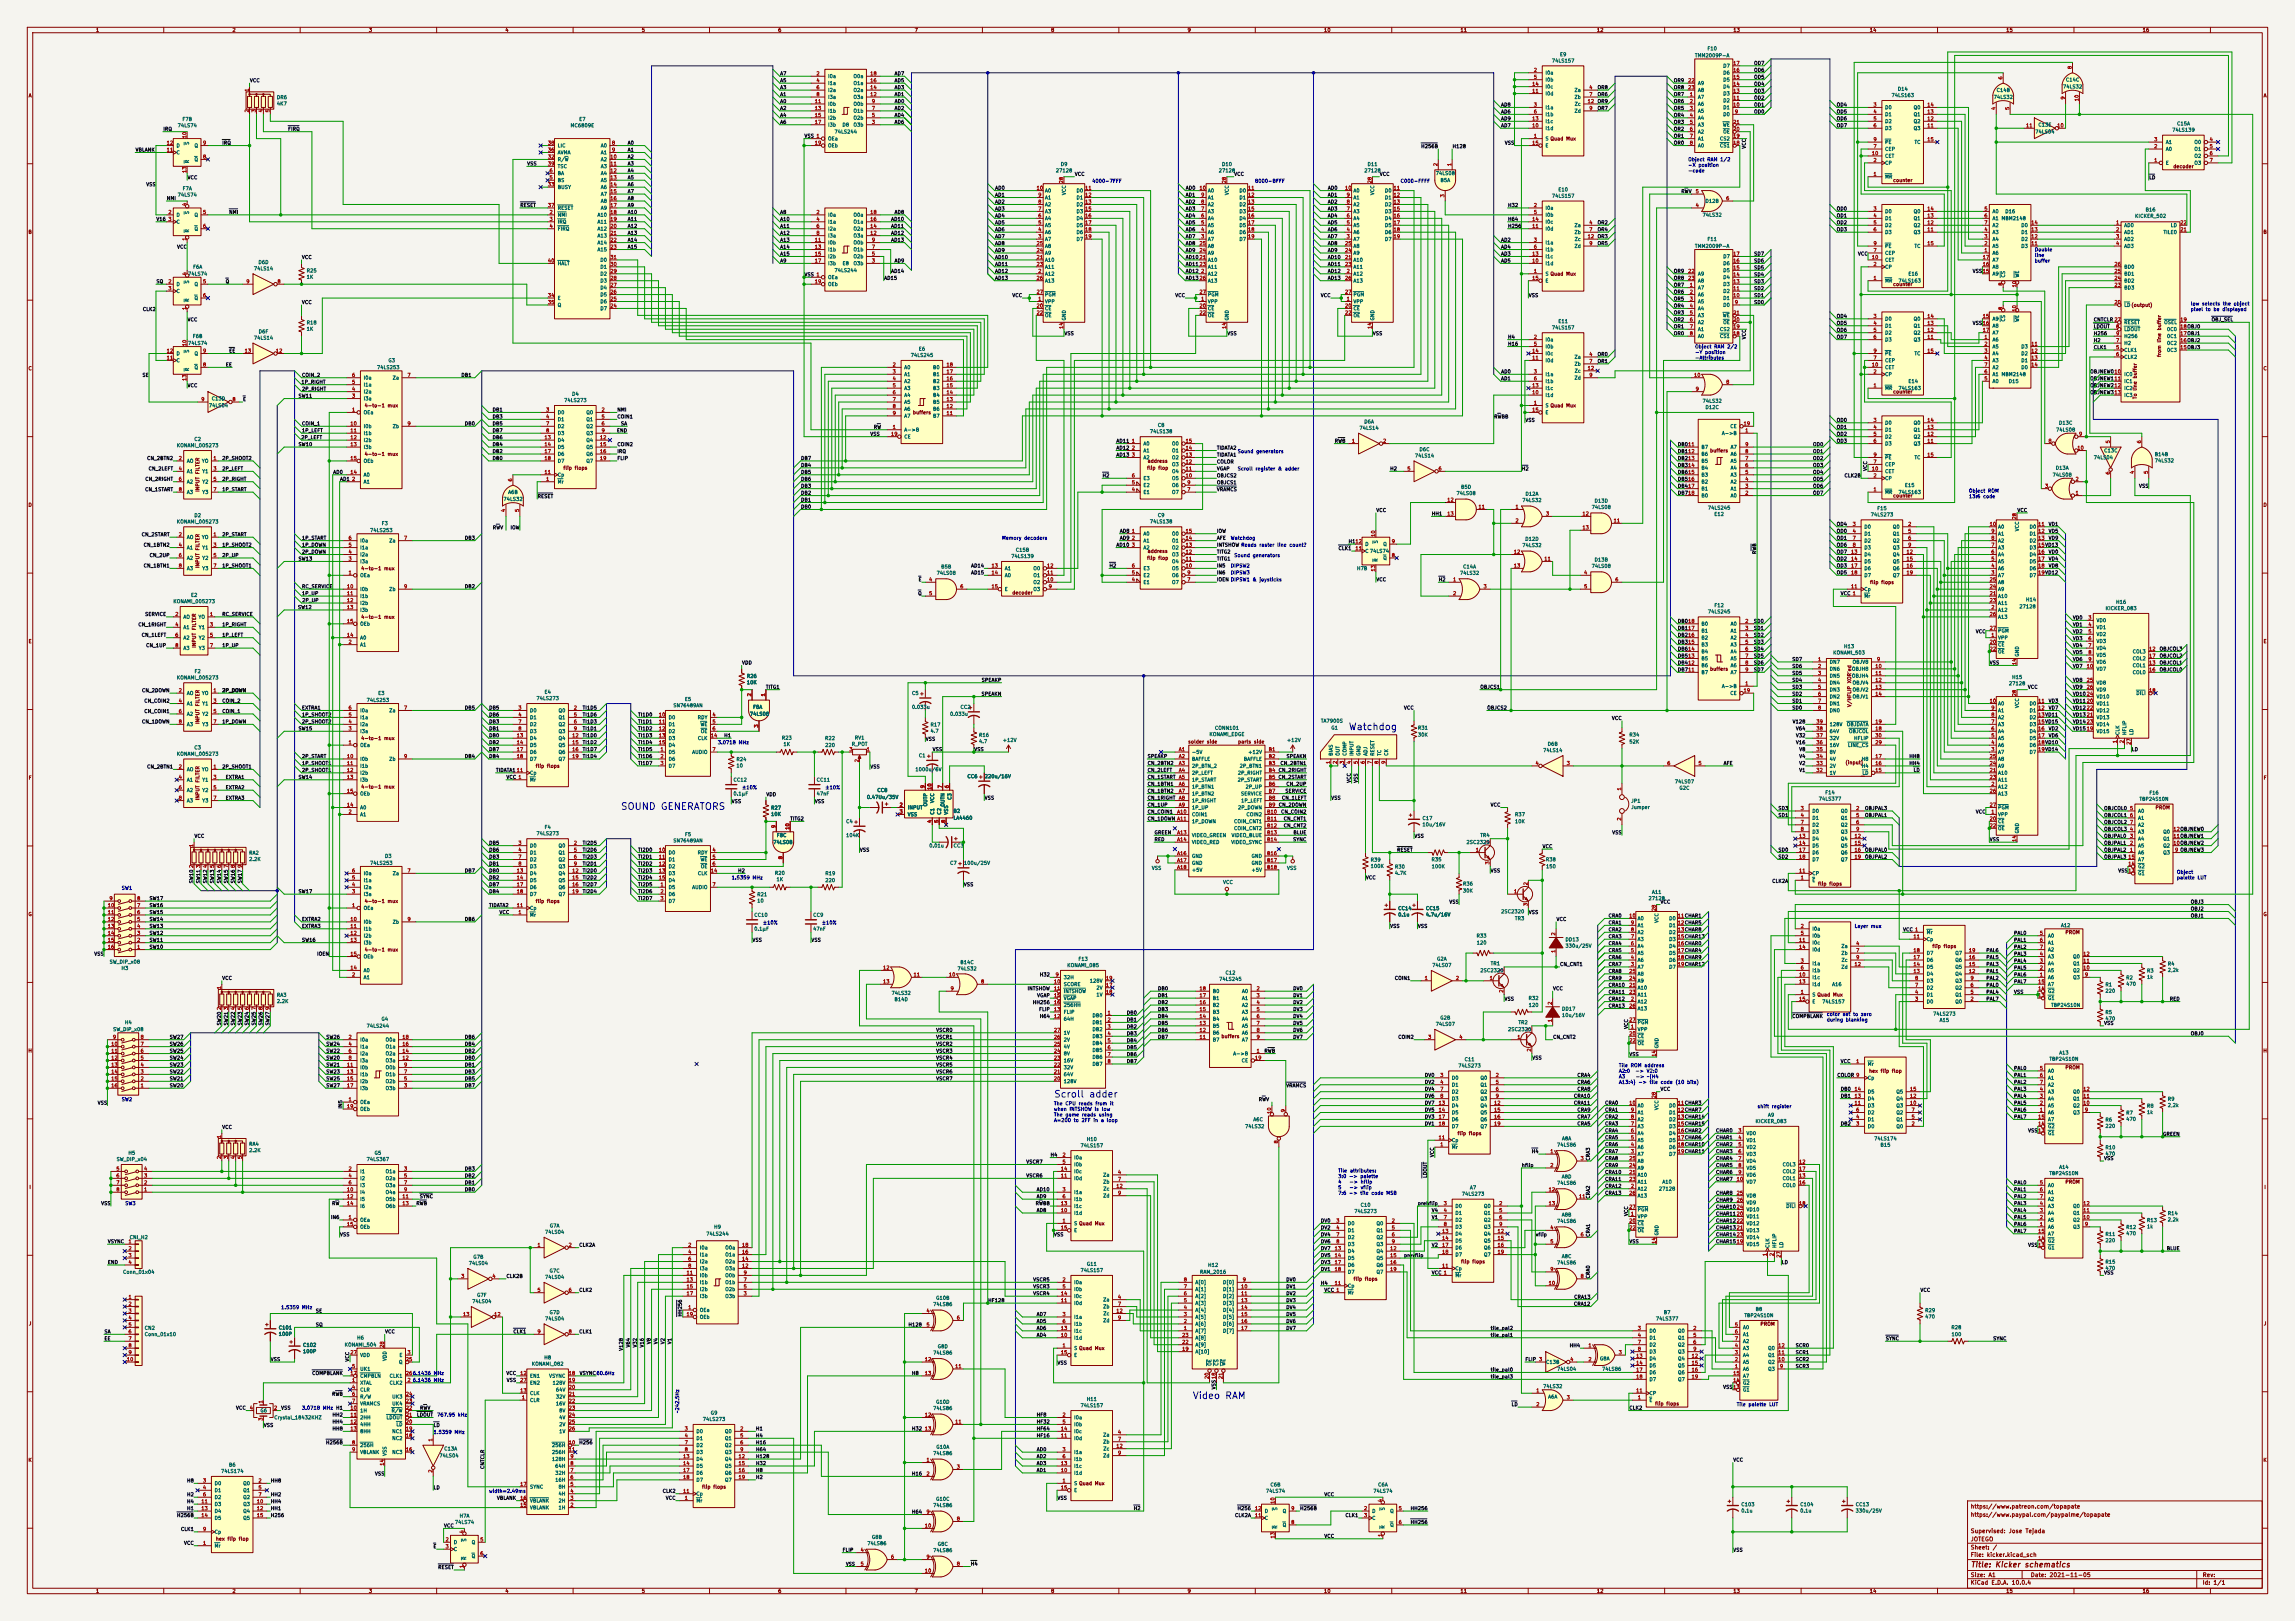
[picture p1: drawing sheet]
<svg xmlns="http://www.w3.org/2000/svg" width="841mm" height="594mm" viewBox="0 0 841 594" stroke-linecap="round" stroke-linejoin="round" font-family="sans-serif">
<defs><g id="words">
<g font-size="2.5" fill="#0000c2">
<text x="494" y="268.2">Watchdog</text>
<text x="227.3" y="297.4">SOUND GENERATORS</text>
<text x="386.1" y="402.8">Scroll adder</text>
<text x="436.9" y="513.3">Video RAM</text>
</g>
<text font-size="2" fill="#840000" x="722" y="574.8">Title: Kicker schematics</text>
<g font-size="1.5" fill="#840000">
<text x="722" y="556.2">https://www.paypal.com/paypalme/topapate</text>
<text x="722" y="553.2">https://www.patreon.com/topapate</text>
<text x="722" y="562.2">Supervised: Jose Tejada</text>
<text x="722" y="568.2">Sheet: /</text>
<text x="722" y="565.2">JOTEGO</text>
<text x="722" y="570.9">File: kicker.kicad_sch</text>
<text x="722" y="581.1">KiCad E.D.A. 10.0.4</text>
<text x="722" y="578.3">Size: A1</text>
<text x="744" y="578.3">Date: 2021-11-05</text>
<text x="807" y="578.3">Rev:</text>
<text x="807" y="581.1">Id: 1/1</text>
</g>
<g font-size="1.3" fill="#840000">
<text x="35" y="12">1</text>
<text x="85" y="12">2</text>
<text x="135" y="12">3</text>
<text x="185" y="12">4</text>
<text x="235" y="12">5</text>
<text x="285" y="12">6</text>
<text x="335" y="12">7</text>
<text x="385" y="12">8</text>
<text x="435" y="12">9</text>
<text x="485" y="12">10</text>
<text x="535" y="12">11</text>
<text x="585" y="12">12</text>
<text x="635" y="12">13</text>
<text x="685" y="12">14</text>
<text x="735" y="12">15</text>
<text x="785" y="12">16</text>
<text x="10.3" y="36">A</text>
<text x="829.3" y="36">A</text>
<text x="796.2" y="61.9">decoder</text>
<text x="693.6" y="67">counter</text>
<text x="10.3" y="86">B</text>
<text x="829.2" y="86">B</text>
<text x="693.6" y="105.1">counter</text>
<text x="792.2" y="131" transform="rotate(-90 792.2 131)">from line buffer</text>
<text x="10.3" y="136">C</text>
<text x="829.2" y="136">C</text>
<text x="133.5" y="149.6">4-to-1 mux</text>
<text x="693.6" y="144.5">counter</text>
<text x="783.3" y="146.4" transform="rotate(-90 783.3 146.4)">To line buffer</text>
<text x="334.4" y="152.1">buffers</text>
<text x="133.5" y="167.3">4-to-1 mux</text>
<text x="626.5" y="166.1">buffers</text>
<text x="206.3" y="172.4">flip flops</text>
<text x="420.2" y="172.4">flip flop</text>
<text x="420.4" y="169.9">address</text>
<text x="10.3" y="186">D</text>
<text x="73.4" y="180.4" transform="rotate(-90 73.4 180.4)">INPUT FILTER</text>
<text x="693.6" y="182.6">counter</text>
<text x="829.2" y="186">D</text>
<text x="420.4" y="202.9">address</text>
<text x="73.4" y="208.3" transform="rotate(-90 73.4 208.3)">INPUT FILTER</text>
<text x="132.2" y="209.3">4-to-1 mux</text>
<text x="420.2" y="205.4">flip flop</text>
<text x="685.1" y="214.3">flip flops</text>
<text x="370.8" y="218.1">decoder</text>
<text x="132.2" y="227">4-to-1 mux</text>
<text x="10.3" y="236">E</text>
<text x="72.1" y="237.5" transform="rotate(-90 72.1 237.5)">INPUT FILTER</text>
<text x="829.3" y="236">E</text>
<text x="626.5" y="246.1">buffers</text>
<text x="678.6" y="259.2" transform="rotate(-90 678.6 259.2)">V/HFLIP XOR'ed</text>
<text x="73.4" y="265.5" transform="rotate(-90 73.4 265.5)">INPUT FILTER</text>
<text x="132.2" y="271.5">4-to-1 mux</text>
<text x="435.2" y="272.8">solder side</text>
<text x="453.5" y="272.8">parts side</text>
<text x="196.1" y="281.6">flip flops</text>
<text x="676.1" y="280.4">(input)</text>
<text x="10.3" y="286">F</text>
<text x="829.3" y="286">F</text>
<text x="73.4" y="293.4" transform="rotate(-90 73.4 293.4)">INPUT FILTER</text>
<text x="132.2" y="289.3">4-to-1 mux</text>
<text x="789.7" y="296.9">PROM</text>
<text x="666" y="324.8">flip flops</text>
<text x="10.3" y="336">G</text>
<text x="133.5" y="331.2">4-to-1 mux</text>
<text x="196.1" y="331.2">flip flops</text>
<text x="829.2" y="336">G</text>
<text x="708" y="347.7">flip flops</text>
<text x="756.7" y="342.6">PROM</text>
<text x="133.5" y="349">4-to-1 mux</text>
<text x="447.4" y="380.7">buffers</text>
<text x="10.2" y="386">H</text>
<text x="829.2" y="386">H</text>
<text x="684.8" y="393.4">hex flip flop</text>
<text x="756.7" y="392.1">PROM</text>
<text x="534" y="416.3">flip flops</text>
<text x="10.6" y="436">I</text>
<text x="756.7" y="434">PROM</text>
<text x="829.6" y="436">I</text>
<text x="535.2" y="463.3">flip flops</text>
<text x="495.9" y="469.6">flip flops</text>
<text x="10.4" y="486">J</text>
<text x="829.4" y="486">J</text>
<text x="644.9" y="486.1">PROM</text>
<text x="606.4" y="515.3">flip flops</text>
<text x="10.3" y="536">K</text>
<text x="829.2" y="536">K</text>
<text x="257.1" y="545.8">flip flops</text>
<text x="79" y="564.9">hex flip flop</text>
<text x="35" y="584">1</text>
<text x="85" y="584">2</text>
<text x="135" y="584">3</text>
<text x="185" y="584">4</text>
<text x="235" y="584">5</text>
<text x="285" y="584">6</text>
<text x="335" y="584">7</text>
<text x="385" y="584">8</text>
<text x="435" y="584">9</text>
<text x="485" y="584">10</text>
<text x="535" y="584">11</text>
<text x="585" y="584">12</text>
<text x="635" y="584">13</text>
<text x="685" y="584">14</text>
<text x="735" y="584">15</text>
<text x="785" y="584">16</text>
</g>
<g font-size="1.3" fill="#006464">
<text x="568.5" y="23.2">74LS157</text>
<text x="571.5" y="20.9">E9</text>
<text x="621" y="21.3">TMM2009P-A</text>
<text x="625.5" y="18.8">F10</text>
<text x="303.3" y="28.9">I0a</text>
<text x="312.6" y="28.9">O0a</text>
<text x="566.2" y="27.6">I0a</text>
<text x="631.3" y="27.6">D6</text>
<text x="631.3" y="25.1">D7</text>
<text x="303.3" y="31.5">I1a</text>
<text x="303.3" y="34">I2a</text>
<text x="312.6" y="34">O2a</text>
<text x="312.6" y="31.5">O1a</text>
<text x="566.2" y="30.2">I0b</text>
<text x="566.2" y="35.3">I0d</text>
<text x="566.2" y="32.7">I0c</text>
<text x="576.8" y="34">Za</text>
<text x="622" y="31.5">A9</text>
<text x="622" y="34">A8</text>
<text x="631.3" y="35.3">D3</text>
<text x="631.3" y="32.7">D4</text>
<text x="631.3" y="30.2">D5</text>
<text x="693" y="35.9">74LS163</text>
<text x="695.3" y="33.6">D14</text>
<text x="731.5" y="34">C14B</text>
<text x="755.8" y="32.7">74LS32</text>
<text x="756.9" y="30.2">C14C</text>
<text x="101.3" y="36.6">DR6</text>
<text x="101.3" y="38.9">4K7</text>
<text x="303.3" y="36.5">I3a</text>
<text x="303.3" y="39.1">I0b</text>
<text x="303.3" y="41.6">I1b</text>
<text x="312.6" y="41.6">O1b</text>
<text x="312.6" y="39.1">O0b</text>
<text x="312.6" y="36.5">O3a</text>
<text x="566.2" y="40.3">I1a</text>
<text x="576.8" y="36.5">Zb</text>
<text x="576.8" y="41.6">Zd</text>
<text x="576.9" y="39.1">Zc</text>
<text x="622" y="36.5">A7</text>
<text x="622" y="39.1">A6</text>
<text x="622" y="41.6">A5</text>
<text x="631.3" y="40.3">D1</text>
<text x="631.3" y="37.8">D2</text>
<text x="690.6" y="40.3">D0</text>
<text x="701.1" y="40.3">Q0</text>
<text x="730.4" y="36.5">74LS32</text>
<text x="64.9" y="46.9">74LS74</text>
<text x="66.7" y="44.6">F7B</text>
<text x="208.9" y="46.9">MC6809E</text>
<text x="212.1" y="44.6">E7</text>
<text x="303.3" y="44.2">I2b</text>
<text x="303.3" y="46.7">I3b</text>
<text x="308.5" y="46.7">D8</text>
<text x="312.6" y="46.7">O3b</text>
<text x="312.6" y="44.2">O2b</text>
<text x="566.2" y="42.9">I1b</text>
<text x="566.2" y="48">I1d</text>
<text x="566.2" y="45.4">I1c</text>
<text x="622" y="44.2">A4</text>
<text x="622" y="46.7">A3</text>
<text x="631.2" y="46.7">WE</text>
<text x="631.3" y="42.9">D0</text>
<text x="690.6" y="42.9">D1</text>
<text x="690.6" y="45.4">D2</text>
<text x="690.6" y="48">D3</text>
<text x="701.1" y="48">Q3</text>
<text x="701.1" y="45.4">Q2</text>
<text x="701.1" y="42.9">Q1</text>
<text x="746.8" y="46.7">C13E</text>
<text x="797.6" y="46.3">C15A</text>
<text x="69.6" y="53.2" transform="rotate(-90 69.6 53.2)">S</text>
<text x="303.3" y="51.8">OEa</text>
<text x="305.6" y="49.2">74LS244</text>
<text x="566.2" y="51.8">S Quad Mux</text>
<text x="622" y="49.2">A2</text>
<text x="622" y="51.8">A1</text>
<text x="630.1" y="51.8">CS2</text>
<text x="631.3" y="49.2">OE</text>
<text x="690.6" y="53">PE</text>
<text x="701.4" y="53">TC</text>
<text x="745.7" y="49.2">74LS04</text>
<text x="793.5" y="53">A1</text>
<text x="795.9" y="48.6">74LS139</text>
<text x="804" y="53">O0</text>
<text x="64.5" y="56.9">C</text>
<text x="64.5" y="54.3">D</text>
<text x="69.6" y="59.9" transform="rotate(-90 69.6 59.9)">R</text>
<text x="71.1" y="59.4">Q</text>
<text x="71.1" y="54.3">Q</text>
<text x="204.2" y="59.4">R/W</text>
<text x="204.2" y="56.9">AVMA</text>
<text x="204.2" y="54.3">LIC</text>
<text x="220" y="54.3">A0</text>
<text x="220" y="56.9">A1</text>
<text x="220" y="59.4">A2</text>
<text x="303.3" y="54.3">OEb</text>
<text x="566.2" y="54.3">E</text>
<text x="622" y="54.3">A0</text>
<text x="630.1" y="54.3">CS1</text>
<text x="690.6" y="55.6">CEP</text>
<text x="690.6" y="58.1">CET</text>
<text x="793.5" y="55.6">A0</text>
<text x="804" y="55.6">O1</text>
<text x="804" y="58.1">O2</text>
<text x="204.2" y="64.5">BA</text>
<text x="204.2" y="61.9">TSC</text>
<text x="220" y="61.9">A3</text>
<text x="220" y="64.5">A4</text>
<text x="386.8" y="63.5">27128</text>
<text x="388.5" y="61.1">D9</text>
<text x="446.5" y="63.5">27128</text>
<text x="447.6" y="61.1">D10</text>
<text x="499.8" y="63.5">27128</text>
<text x="501" y="61.1">D11</text>
<text x="526" y="64.5">74LS08</text>
<text x="690.6" y="65.7">MR</text>
<text x="690.6" y="60.7">CP</text>
<text x="793.5" y="60.7">E</text>
<text x="804" y="60.7">O3</text>
<text x="66.8" y="70">F7A</text>
<text x="204.2" y="67">BS</text>
<text x="204.2" y="69.6">BUSY</text>
<text x="220" y="67">A5</text>
<text x="220" y="69.6">A6</text>
<text x="382.8" y="70.8">A0</text>
<text x="390.9" y="71.6" transform="rotate(-90 390.9 71.6)">VCC</text>
<text x="394.3" y="70.8">D0</text>
<text x="442.5" y="70.8">A0</text>
<text x="450.6" y="71.6" transform="rotate(-90 450.6 71.6)">VCC</text>
<text x="454" y="70.8">D0</text>
<text x="495.8" y="70.8">A0</text>
<text x="503.9" y="71.6" transform="rotate(-90 503.9 71.6)">VCC</text>
<text x="507.3" y="70.8">D0</text>
<text x="527.7" y="67">B5A</text>
<text x="570.9" y="70.4">E10</text>
<text x="64.9" y="72.3">74LS74</text>
<text x="204.2" y="77.2">RESET</text>
<text x="220" y="72.1">A7</text>
<text x="220" y="74.6">A8</text>
<text x="220" y="77.2">A9</text>
<text x="382.8" y="75.9">A2</text>
<text x="382.8" y="73.4">A1</text>
<text x="394.3" y="73.4">D1</text>
<text x="394.3" y="75.9">D2</text>
<text x="442.5" y="75.9">A2</text>
<text x="442.5" y="73.4">A1</text>
<text x="454" y="73.4">D1</text>
<text x="454" y="75.9">D2</text>
<text x="495.8" y="75.9">A2</text>
<text x="495.8" y="73.4">A1</text>
<text x="507.3" y="73.4">D1</text>
<text x="507.3" y="75.9">D2</text>
<text x="566.2" y="77.2">I0a</text>
<text x="568.5" y="72.8">74LS157</text>
<text x="624.8" y="74.6">D12B</text>
<text x="786.1" y="77.8">B16</text>
<text x="64.5" y="79.7">D</text>
<text x="64.5" y="82.3">C</text>
<text x="69.6" y="78.6" transform="rotate(-90 69.6 78.6)">S</text>
<text x="71.1" y="79.7">Q</text>
<text x="204.2" y="79.7">NMI</text>
<text x="204.2" y="82.3">IRQ</text>
<text x="218.8" y="79.7">A10</text>
<text x="218.8" y="82.3">A11</text>
<text x="303.3" y="79.7">I0a</text>
<text x="303.3" y="82.3">I1a</text>
<text x="312.6" y="82.3">O1a</text>
<text x="312.6" y="79.7">O0a</text>
<text x="382.8" y="83.5">A5</text>
<text x="382.8" y="81">A4</text>
<text x="382.8" y="78.4">A3</text>
<text x="394.3" y="78.4">D3</text>
<text x="394.3" y="81">D4</text>
<text x="394.3" y="83.5">D5</text>
<text x="442.5" y="83.5">A5</text>
<text x="442.5" y="81">A4</text>
<text x="442.5" y="78.4">A3</text>
<text x="454" y="78.4">D3</text>
<text x="454" y="81">D4</text>
<text x="454" y="83.5">D5</text>
<text x="495.8" y="83.5">A5</text>
<text x="495.8" y="81">A4</text>
<text x="495.8" y="78.4">A3</text>
<text x="507.3" y="78.4">D3</text>
<text x="507.3" y="81">D4</text>
<text x="507.3" y="83.5">D5</text>
<text x="566.2" y="79.7">I0b</text>
<text x="566.2" y="82.3">I0c</text>
<text x="576.8" y="83.5">Za</text>
<text x="623.7" y="79.7">74LS32</text>
<text x="690.6" y="78.4">D0</text>
<text x="690.6" y="81">D1</text>
<text x="690.6" y="83.5">D2</text>
<text x="701.1" y="83.5">Q2</text>
<text x="701.1" y="81">Q1</text>
<text x="701.1" y="78.4">Q0</text>
<text x="730" y="78.4">A0</text>
<text x="730" y="81">A1 MBM2148</text>
<text x="730" y="83.5">A2</text>
<text x="734.7" y="78.4">D16</text>
<text x="740.5" y="83.5">D0</text>
<text x="778.3" y="83.5">AD0</text>
<text x="782.2" y="80.1">KICKER_502</text>
<text x="795.3" y="83.5">LD</text>
<text x="69.6" y="85.3" transform="rotate(-90 69.6 85.3)">R</text>
<text x="71.1" y="84.8">Q</text>
<text x="204.2" y="84.8">FIRQ</text>
<text x="218.8" y="84.8">A12</text>
<text x="218.8" y="87.3">A13</text>
<text x="218.8" y="89.9">A14</text>
<text x="303.3" y="84.8">I2a</text>
<text x="303.3" y="87.3">I3a</text>
<text x="303.3" y="89.9">I0b</text>
<text x="312.6" y="89.9">O0b</text>
<text x="312.6" y="87.3">O3a</text>
<text x="312.6" y="84.8">O2a</text>
<text x="382.8" y="88.6">A7</text>
<text x="382.8" y="86.1">A6</text>
<text x="394.3" y="86.1">D6</text>
<text x="394.3" y="88.6">D7</text>
<text x="442.5" y="88.6">A7</text>
<text x="442.5" y="86.1">A6</text>
<text x="454" y="86.1">D6</text>
<text x="454" y="88.6">D7</text>
<text x="495.8" y="88.6">A7</text>
<text x="495.8" y="86.1">A6</text>
<text x="507.3" y="86.1">D6</text>
<text x="507.3" y="88.6">D7</text>
<text x="566.2" y="89.9">I1a</text>
<text x="566.2" y="84.8">I0d</text>
<text x="576.8" y="86.1">Zb</text>
<text x="576.9" y="88.6">Zc</text>
<text x="625.5" y="88.6">F11</text>
<text x="690.6" y="86.1">D3</text>
<text x="701.1" y="86.1">Q3</text>
<text x="730" y="88.6">A4</text>
<text x="730" y="86.1">A3</text>
<text x="740.5" y="88.6">D2</text>
<text x="740.5" y="86.1">D1</text>
<text x="778.3" y="86.1">AD1</text>
<text x="778.3" y="88.6">AD2</text>
<text x="792.7" y="86.1">TILE0</text>
<text x="218.8" y="92.4">A15</text>
<text x="303.3" y="92.4">I1b</text>
<text x="303.3" y="95">I2b</text>
<text x="312.6" y="95">O2b</text>
<text x="312.6" y="92.4">O1b</text>
<text x="382.8" y="93.7">A9</text>
<text x="382.8" y="91.1">A8</text>
<text x="442.5" y="93.7">A9</text>
<text x="442.5" y="91.1">A8</text>
<text x="495.8" y="93.7">A9</text>
<text x="495.8" y="91.1">A8</text>
<text x="566.2" y="92.4">I1b</text>
<text x="566.2" y="95">I1c</text>
<text x="576.8" y="91.1">Zd</text>
<text x="621" y="91.1">TMM2009P-A</text>
<text x="631.3" y="95">D7</text>
<text x="690.6" y="93.7">CEP</text>
<text x="690.6" y="91.1">PE</text>
<text x="701.4" y="91.1">TC</text>
<text x="730" y="93.7">A6</text>
<text x="730" y="91.1">A5</text>
<text x="740.5" y="91.1">D3</text>
<text x="778.3" y="91.1">AD3</text>
<text x="68.8" y="101.3">74LS74</text>
<text x="70.6" y="98.8">F6A</text>
<text x="92.9" y="99.4">74LS14</text>
<text x="94.5" y="97.1">D6D</text>
<text x="112.2" y="100.1">R25</text>
<text x="204.2" y="97.5">HALT</text>
<text x="219.8" y="101.3">D2</text>
<text x="219.8" y="98.8">D1</text>
<text x="219.8" y="96.2">D0</text>
<text x="303.3" y="97.5">I3b</text>
<text x="305.6" y="100">74LS244</text>
<text x="308.6" y="97.5">E8</text>
<text x="312.6" y="97.5">O3b</text>
<text x="382.8" y="101.3">A12</text>
<text x="382.8" y="96.2">A10</text>
<text x="382.8" y="98.8">A11</text>
<text x="442.5" y="101.3">A12</text>
<text x="442.5" y="96.2">A10</text>
<text x="442.5" y="98.8">A11</text>
<text x="495.8" y="101.3">A12</text>
<text x="495.8" y="96.2">A10</text>
<text x="495.8" y="98.8">A11</text>
<text x="566.2" y="101.3">S Quad Mux</text>
<text x="566.2" y="97.5">I1d</text>
<text x="622" y="101.3">A9</text>
<text x="631.3" y="100">D5</text>
<text x="631.3" y="97.5">D6</text>
<text x="690.6" y="98.8">CP</text>
<text x="690.6" y="96.2">CET</text>
<text x="699.2" y="101.3">E16</text>
<text x="730" y="101.3">A9</text>
<text x="730" y="98.8">A8</text>
<text x="730" y="96.2">A7</text>
<text x="735" y="101.9" transform="rotate(-90 735 101.9)">CS</text>
<text x="740.1" y="101.9" transform="rotate(-90 740.1 101.9)">WE</text>
<text x="778.3" y="101.3">BD1</text>
<text x="778.3" y="98.8">BD0</text>
<text x="64.5" y="105.1">D</text>
<text x="64.5" y="107.7">C</text>
<text x="69.6" y="104" transform="rotate(-90 69.6 104)">S</text>
<text x="71.1" y="105.1">Q</text>
<text x="112.2" y="102.4">1K</text>
<text x="219.8" y="106.4">D4</text>
<text x="219.8" y="103.8">D3</text>
<text x="303.3" y="102.6">OEa</text>
<text x="303.3" y="105.1">OEb</text>
<text x="382.8" y="103.8">A13</text>
<text x="442.5" y="103.8">A13</text>
<text x="495.8" y="103.8">A13</text>
<text x="566.2" y="103.8">E</text>
<text x="622" y="106.4">A7</text>
<text x="622" y="103.8">A8</text>
<text x="631.3" y="107.7">D2</text>
<text x="631.3" y="105.1">D3</text>
<text x="631.3" y="102.6">D4</text>
<text x="690.6" y="103.8">MR</text>
<text x="695.5" y="103.8">74LS163</text>
<text x="778.3" y="106.4">BD3</text>
<text x="778.3" y="103.8">BD2</text>
<text x="69.6" y="110.7" transform="rotate(-90 69.6 110.7)">R</text>
<text x="71.1" y="110.2">Q</text>
<text x="204.2" y="110.2">E</text>
<text x="204.2" y="112.7">Q</text>
<text x="219.8" y="111.5">D6</text>
<text x="219.8" y="108.9">D5</text>
<text x="382.8" y="111.5">VPP</text>
<text x="382.8" y="108.9">PGM</text>
<text x="442.5" y="111.5">VPP</text>
<text x="442.5" y="108.9">PGM</text>
<text x="495.8" y="111.5">VPP</text>
<text x="495.8" y="108.9">PGM</text>
<text x="622" y="108.9">A6</text>
<text x="622" y="111.5">A5</text>
<text x="631.3" y="112.7">D0</text>
<text x="631.3" y="110.2">D1</text>
<text x="778.3" y="112.7">LD(output)</text>
<text x="112.2" y="119.2">R18</text>
<text x="219.8" y="114">D7</text>
<text x="382.8" y="114">CE</text>
<text x="382.8" y="116.5">OE</text>
<text x="390.9" y="117.6" transform="rotate(-90 390.9 117.6)">GND</text>
<text x="442.5" y="114">CE</text>
<text x="442.5" y="116.5">OE</text>
<text x="450.6" y="117.6" transform="rotate(-90 450.6 117.6)">GND</text>
<text x="495.8" y="114">CE</text>
<text x="495.8" y="116.5">OE</text>
<text x="503.9" y="117.6" transform="rotate(-90 503.9 117.6)">GND</text>
<text x="570.9" y="118.7">E11</text>
<text x="622" y="114">A4</text>
<text x="622" y="116.5">A3</text>
<text x="622" y="119.1">A2</text>
<text x="631.2" y="116.5">WE</text>
<text x="631.3" y="119.1">OE</text>
<text x="690.6" y="117.8">D0</text>
<text x="701.1" y="117.8">Q0</text>
<text x="730" y="117.8">A9</text>
<text x="735" y="118" transform="rotate(-90 735 118)">CS</text>
<text x="740.1" y="118.1" transform="rotate(-90 740.1 118.1)">WE</text>
<text x="778.3" y="119.1">RESET</text>
<text x="792.9" y="119.1">OSEL</text>
<text x="70.5" y="124.2">F6B</text>
<text x="92.9" y="124.8">74LS14</text>
<text x="94.6" y="122.5">D6F</text>
<text x="112.2" y="121.5">1K</text>
<text x="566.2" y="125.4">I0a</text>
<text x="568.5" y="121">74LS157</text>
<text x="622" y="121.6">A1</text>
<text x="622" y="124.2">A0</text>
<text x="630.1" y="124.2">CS1</text>
<text x="630.1" y="121.6">CS2</text>
<text x="690.6" y="120.4">D1</text>
<text x="690.6" y="122.9">D2</text>
<text x="690.6" y="125.4">D3</text>
<text x="701.1" y="125.4">Q3</text>
<text x="701.1" y="122.9">Q2</text>
<text x="701.1" y="120.4">Q1</text>
<text x="730" y="125.4">A6</text>
<text x="730" y="120.4">A8</text>
<text x="730" y="122.9">A7</text>
<text x="778.3" y="121.6">LDOUT</text>
<text x="778.3" y="124.2">H256</text>
<text x="793.9" y="124.2">0C1</text>
<text x="793.9" y="121.6">0C0</text>
<text x="64.5" y="130.5">D</text>
<text x="68.8" y="126.7">74LS74</text>
<text x="69.6" y="129.4" transform="rotate(-90 69.6 129.4)">S</text>
<text x="71.1" y="130.5">Q</text>
<text x="333.6" y="131.1">74LS245</text>
<text x="336.5" y="128.8">E6</text>
<text x="566.2" y="128">I0b</text>
<text x="566.2" y="130.5">I0c</text>
<text x="576.8" y="131.8">Za</text>
<text x="690.6" y="130.5">PE</text>
<text x="701.4" y="130.5">TC</text>
<text x="730" y="128">A5</text>
<text x="730" y="130.5">A4</text>
<text x="740.5" y="128">D3</text>
<text x="740.5" y="130.5">D2</text>
<text x="778.3" y="129.2">CLK1</text>
<text x="778.3" y="131.8">CLK2</text>
<text x="778.3" y="126.7">H2</text>
<text x="793.9" y="129.2">0C3</text>
<text x="793.9" y="126.7">0C2</text>
<text x="64.5" y="133.1">C</text>
<text x="69.6" y="136.1" transform="rotate(-90 69.6 136.1)">R</text>
<text x="71.1" y="135.6">Q</text>
<text x="138" y="135.6">74LS253</text>
<text x="142.2" y="133.1">G3</text>
<text x="331.2" y="135.6">A0</text>
<text x="341.7" y="135.6">B0</text>
<text x="566.2" y="133.1">I0d</text>
<text x="576.8" y="134.3">Zb</text>
<text x="576.9" y="136.9">Zc</text>
<text x="690.6" y="133.1">CEP</text>
<text x="690.6" y="135.6">CET</text>
<text x="730" y="133.1">A3</text>
<text x="730" y="135.6">A2</text>
<text x="740.5" y="133.1">D1</text>
<text x="740.5" y="135.6">D0</text>
<text x="133.1" y="141.9">I1a</text>
<text x="133.1" y="139.4">I0a</text>
<text x="143.7" y="139.4">Za</text>
<text x="331.2" y="138.1">A1</text>
<text x="331.2" y="140.7">A2</text>
<text x="331.2" y="143.2">A3</text>
<text x="341.7" y="143.2">B3</text>
<text x="341.7" y="140.7">B2</text>
<text x="341.7" y="138.1">B1</text>
<text x="566.2" y="138.1">I1a</text>
<text x="566.2" y="140.7">I1b</text>
<text x="566.2" y="143.2">I1c</text>
<text x="576.8" y="139.4">Zd</text>
<text x="690.6" y="143.2">MR</text>
<text x="690.6" y="138.1">CP</text>
<text x="695.5" y="143.2">74LS163</text>
<text x="699.2" y="140.7">E14</text>
<text x="730" y="140.7">A0</text>
<text x="730" y="138.1">A1 MBM2148</text>
<text x="735.9" y="140.7">D15</text>
<text x="778.3" y="138.1">IC0</text>
<text x="778.3" y="140.7">IC1</text>
<text x="778.3" y="143.2">IC2</text>
<text x="76.4" y="149.6">74LS04</text>
<text x="77.4" y="147">C13D</text>
<text x="133.1" y="147">I3a</text>
<text x="133.1" y="144.5">I2a</text>
<text x="206.6" y="147.6">74LS273</text>
<text x="209.5" y="145.3">D4</text>
<text x="331.2" y="145.8">A4</text>
<text x="331.2" y="148.3">A5</text>
<text x="341.7" y="148.3">B5</text>
<text x="341.7" y="145.8">B4</text>
<text x="566.2" y="149.6">S Quad Mux</text>
<text x="566.2" y="145.8">I1d</text>
<text x="623.7" y="147.9">74LS32</text>
<text x="778.3" y="145.8">IC3</text>
<text x="133.1" y="152.1">OEa</text>
<text x="204.2" y="152.1">D0</text>
<text x="204.2" y="154.6">D1</text>
<text x="214.7" y="152.1">Q0</text>
<text x="214.7" y="154.6">Q1</text>
<text x="331.2" y="150.8">A6</text>
<text x="331.2" y="153.4">A7</text>
<text x="341.7" y="153.4">B7</text>
<text x="341.7" y="150.8">B6</text>
<text x="499.8" y="155.5">D6A</text>
<text x="566.2" y="152.1">E</text>
<text x="624.8" y="150.2">D12C</text>
<text x="690.6" y="155.9">D0</text>
<text x="701.1" y="155.9">Q0</text>
<text x="754.3" y="155.9">D13C</text>
<text x="71" y="161.9">C2</text>
<text x="133.1" y="157.2">I0b</text>
<text x="133.1" y="159.7">I1b</text>
<text x="143.7" y="157.2">Zb</text>
<text x="204.2" y="157.2">D2</text>
<text x="204.2" y="159.7">D3</text>
<text x="214.7" y="157.2">Q2</text>
<text x="214.7" y="159.7">Q3</text>
<text x="331.2" y="158.5">A-&gt;B</text>
<text x="331.2" y="161">CE</text>
<text x="421.2" y="159.1">74LS138</text>
<text x="424.1" y="156.7">C8</text>
<text x="498" y="157.8">74LS14</text>
<text x="630.8" y="159.7">A-&gt;B</text>
<text x="633.9" y="157.2">CE</text>
<text x="690.6" y="158.5">D1</text>
<text x="690.6" y="161">D2</text>
<text x="701.1" y="161">Q2</text>
<text x="701.1" y="158.5">Q1</text>
<text x="753.3" y="158.5">74LS08</text>
<text x="64.6" y="164.2">KONAMI_005273</text>
<text x="133.1" y="162.3">I2b</text>
<text x="133.1" y="164.8">I3b</text>
<text x="204.2" y="162.3">D4</text>
<text x="204.2" y="164.8">D5</text>
<text x="204.2" y="167.3">D6</text>
<text x="214.7" y="162.3">Q4</text>
<text x="214.7" y="164.8">Q5</text>
<text x="214.7" y="167.3">Q6</text>
<text x="418.8" y="163.5">A0</text>
<text x="418.8" y="166.1">A1</text>
<text x="429.3" y="166.1">O1</text>
<text x="429.3" y="163.5">O0</text>
<text x="518.3" y="168">74LS14</text>
<text x="520" y="165.6">D6C</text>
<text x="623.3" y="164.8">B7</text>
<text x="623.3" y="167.3">B6</text>
<text x="634" y="167.3">A6</text>
<text x="634" y="164.8">A7</text>
<text x="690.6" y="163.5">D3</text>
<text x="701.1" y="163.5">Q3</text>
<text x="770.9" y="166.1">C13C</text>
<text x="789.4" y="167.4">B14B</text>
<text x="68.3" y="169.9">AO</text>
<text x="68.3" y="173.7">A1</text>
<text x="73.8" y="169.9">YO</text>
<text x="74" y="173.7">Y1</text>
<text x="133.1" y="169.9">OEb</text>
<text x="204.2" y="169.9">D7</text>
<text x="214.7" y="169.9">Q7</text>
<text x="418.8" y="168.6">A2</text>
<text x="429.3" y="173.7">O4</text>
<text x="429.3" y="171.2">O3</text>
<text x="429.3" y="168.6">O2</text>
<text x="623.3" y="169.9">B5</text>
<text x="623.3" y="172.4">B4</text>
<text x="634" y="172.4">A4</text>
<text x="634" y="169.9">A5</text>
<text x="690.6" y="171.2">CEP</text>
<text x="690.6" y="168.6">PE</text>
<text x="690.6" y="173.7">CET</text>
<text x="701.4" y="168.6">TC</text>
<text x="753.2" y="172.4">D13A</text>
<text x="767.1" y="168.6">74LS04</text>
<text x="789.4" y="169.8">74LS32</text>
<text x="68.3" y="177.5">A2</text>
<text x="74" y="177.5">Y2</text>
<text x="133.1" y="177.5">A1</text>
<text x="133.1" y="175">A0</text>
<text x="204.2" y="177.5">Mr</text>
<text x="204.2" y="175">Cp</text>
<text x="418.8" y="178.8">E2</text>
<text x="418.8" y="176.2">E3</text>
<text x="429.3" y="178.8">O6</text>
<text x="429.3" y="176.2">O5</text>
<text x="535.2" y="179.4">B5D</text>
<text x="623.3" y="175">B3</text>
<text x="623.3" y="177.5">B2</text>
<text x="634" y="177.5">A2</text>
<text x="634" y="175">A3</text>
<text x="690.6" y="176.2">CP</text>
<text x="697.9" y="178.8">E15</text>
<text x="752" y="175">74LS08</text>
<text x="68.3" y="181.3">A3</text>
<text x="74" y="181.3">Y3</text>
<text x="184.3" y="183.9">74LS32</text>
<text x="186.1" y="181.3">A6B</text>
<text x="418.8" y="181.3">E1</text>
<text x="429.3" y="181.3">O7</text>
<text x="533.6" y="181.7">74LS08</text>
<text x="557.7" y="184.3">74LS32</text>
<text x="558.8" y="181.9">D12A</text>
<text x="584.2" y="184.5">D13D</text>
<text x="623.3" y="180">B1</text>
<text x="623.3" y="182.6">B0</text>
<text x="634" y="182.6">A0</text>
<text x="634" y="180">A1</text>
<text x="690.6" y="181.3">MR</text>
<text x="695.5" y="181.3">74LS163</text>
<text x="71" y="189.8">D2</text>
<text x="424.1" y="189.8">C9</text>
<text x="583.1" y="186.8">74LS08</text>
<text x="625.7" y="187.1">74LS245</text>
<text x="628" y="189.4">E12</text>
<text x="685.4" y="189.5">74LS273</text>
<text x="687.8" y="187.2">F15</text>
<text x="64.6" y="192.1">KONAMI_005273</text>
<text x="68.3" y="197.8">AO</text>
<text x="73.8" y="197.8">YO</text>
<text x="135.5" y="195.3">74LS253</text>
<text x="139.7" y="192.7">F3</text>
<text x="418.8" y="196.6">A0</text>
<text x="421.2" y="192.1">74LS138</text>
<text x="429.3" y="196.6">O0</text>
<text x="683" y="194">D0</text>
<text x="683" y="196.6">D1</text>
<text x="693.5" y="194">Q0</text>
<text x="693.5" y="196.6">Q1</text>
<text x="732" y="196.6">A1</text>
<text x="732" y="194">A0</text>
<text x="740.1" y="194.8" transform="rotate(-90 740.1 194.8)">VCC</text>
<text x="743.6" y="194">D0</text>
<text x="743.6" y="196.6">D1</text>
<text x="68.3" y="201.6">A1</text>
<text x="74" y="201.6">Y1</text>
<text x="131.8" y="201.6">I1a</text>
<text x="131.8" y="199.1">I0a</text>
<text x="142.5" y="199.1">Za</text>
<text x="372.1" y="202.5">C15B</text>
<text x="418.8" y="199.1">A1</text>
<text x="418.8" y="201.6">A2</text>
<text x="429.3" y="201.6">O2</text>
<text x="429.3" y="199.1">O1</text>
<text x="500.1" y="202.9">C 74LS74</text>
<text x="500.1" y="200.4">D</text>
<text x="505.2" y="199.3" transform="rotate(-90 505.2 199.3)">S</text>
<text x="506.7" y="200.4">Q</text>
<text x="557.7" y="200.8">74LS32</text>
<text x="558.8" y="198.5">D12D</text>
<text x="683" y="199.1">D2</text>
<text x="683" y="201.6">D3</text>
<text x="693.5" y="199.1">Q2</text>
<text x="693.5" y="201.6">Q3</text>
<text x="732" y="201.6">A3</text>
<text x="732" y="199.1">A2</text>
<text x="743.6" y="199.1">D2</text>
<text x="743.6" y="201.6">D3</text>
<text x="68.3" y="205.4">A2</text>
<text x="68.3" y="209.3">A3</text>
<text x="74" y="205.4">Y2</text>
<text x="74" y="209.3">Y3</text>
<text x="131.8" y="206.7">I3a</text>
<text x="131.8" y="204.2">I2a</text>
<text x="344.7" y="208.6">B5B</text>
<text x="368" y="209.3">A1</text>
<text x="370.4" y="204.8">74LS139</text>
<text x="378.5" y="209.3">O0</text>
<text x="418.8" y="209.3">E3</text>
<text x="429.3" y="209.3">O5</text>
<text x="429.3" y="206.7">O4</text>
<text x="429.3" y="204.2">O3</text>
<text x="497.1" y="209.3">H7B</text>
<text x="505.2" y="206" transform="rotate(-90 505.2 206)">R</text>
<text x="506.7" y="205.4">Q</text>
<text x="536" y="208.6">C14A</text>
<text x="583.1" y="208.4">74LS08</text>
<text x="584.2" y="206.1">D13B</text>
<text x="683" y="204.2">D4</text>
<text x="683" y="206.7">D5</text>
<text x="683" y="209.3">D6</text>
<text x="693.5" y="204.2">Q4</text>
<text x="693.5" y="206.7">Q5</text>
<text x="693.5" y="209.3">Q6</text>
<text x="732" y="209.3">A6</text>
<text x="732" y="206.7">A5</text>
<text x="732" y="204.2">A4</text>
<text x="743.6" y="204.2">D4</text>
<text x="743.6" y="206.7">D5</text>
<text x="743.6" y="209.3">D6</text>
<text x="131.8" y="211.8">OEa</text>
<text x="343.1" y="210.9">74LS08</text>
<text x="368" y="211.8">A0</text>
<text x="378.5" y="214.3">O2</text>
<text x="378.5" y="211.8">O1</text>
<text x="418.8" y="214.3">E1</text>
<text x="418.8" y="211.8">E2</text>
<text x="429.3" y="214.3">O7</text>
<text x="429.3" y="211.8">O6</text>
<text x="534.8" y="210.9">74LS32</text>
<text x="683" y="211.8">D7</text>
<text x="693.5" y="211.8">Q7</text>
<text x="732" y="211.8">A7</text>
<text x="732" y="214.3">A8</text>
<text x="743.6" y="211.8">D7</text>
<text x="63.4" y="221.3">KONAMI_005273</text>
<text x="69.8" y="219">E2</text>
<text x="131.8" y="216.9">I0b</text>
<text x="131.8" y="219.4">I1b</text>
<text x="131.8" y="222">I2b</text>
<text x="142.5" y="216.9">Zb</text>
<text x="368" y="216.9">E</text>
<text x="378.5" y="216.9">O3</text>
<text x="683" y="219.4">Mr</text>
<text x="683" y="216.9">Cp</text>
<text x="732" y="219.4">A10</text>
<text x="732" y="222">A11</text>
<text x="732" y="216.9">A9</text>
<text x="742.2" y="220.7">H14</text>
<text x="775.3" y="221.6">H16</text>
<text x="67.1" y="227">AO</text>
<text x="72.6" y="227">YO</text>
<text x="131.8" y="224.5">I3b</text>
<text x="625.7" y="225.1">74LS245</text>
<text x="628.1" y="222.8">F12</text>
<text x="732" y="224.5">A12</text>
<text x="732" y="227">A13</text>
<text x="739.8" y="223.2">27128</text>
<text x="771.4" y="223.9">KICKER_083</text>
<text x="67.1" y="230.8">A1</text>
<text x="72.7" y="230.8">Y1</text>
<text x="131.8" y="229.6">OEb</text>
<text x="623.3" y="232.1">B1</text>
<text x="623.3" y="229.6">B0</text>
<text x="634" y="229.6">A0</text>
<text x="634" y="232.1">A1</text>
<text x="732" y="232.1">PGM</text>
<text x="768.1" y="228.3">VD0</text>
<text x="768.1" y="230.8">VD1</text>
<text x="768.1" y="233.4">VD2</text>
<text x="67.1" y="234.7">A2</text>
<text x="67.1" y="238.5">A3</text>
<text x="72.7" y="234.7">Y2</text>
<text x="72.7" y="238.5">Y3</text>
<text x="131.8" y="237.2">A1</text>
<text x="131.8" y="234.7">A0</text>
<text x="623.3" y="239.7">B4</text>
<text x="623.3" y="237.2">B3</text>
<text x="623.3" y="234.7">B2</text>
<text x="634" y="234.7">A2</text>
<text x="634" y="237.2">A3</text>
<text x="634" y="239.7">A4</text>
<text x="675.6" y="237.8">H13</text>
<text x="732" y="234.7">VPP</text>
<text x="732" y="237.2">CE</text>
<text x="732" y="239.7">OE</text>
<text x="768.1" y="235.9">VD3</text>
<text x="768.1" y="238.5">VD4</text>
<text x="781.3" y="239.7">COL3</text>
<text x="623.3" y="244.8">B6</text>
<text x="623.3" y="242.3">B5</text>
<text x="634" y="242.3">A5</text>
<text x="634" y="244.8">A6</text>
<text x="670.3" y="243.5">DN7</text>
<text x="671.6" y="240.1">KONAMI_503</text>
<text x="678.7" y="243.5">OBJV8</text>
<text x="740.1" y="240.8" transform="rotate(-90 740.1 240.8)">GND</text>
<text x="768.1" y="241">VD5</text>
<text x="768.1" y="243.5">VD6</text>
<text x="781.3" y="244.8">COL1</text>
<text x="781.3" y="242.3">COL2</text>
<text x="64.6" y="249.3">KONAMI_005273</text>
<text x="71.1" y="247">F2</text>
<text x="273.5" y="248.7">R26</text>
<text x="273.5" y="251">10K</text>
<text x="623.3" y="247.4">B7</text>
<text x="634" y="247.4">A7</text>
<text x="670.3" y="246.1">DN6</text>
<text x="670.3" y="248.6">DN5</text>
<text x="670.3" y="251.2">DN4</text>
<text x="678.5" y="246.1">OBJH8</text>
<text x="678.5" y="248.6">OBJH4</text>
<text x="678.7" y="251.2">OBJV4</text>
<text x="736" y="251.4">27128</text>
<text x="737.2" y="249.1">H15</text>
<text x="768.1" y="246.1">VD7</text>
<text x="768.1" y="251.2">VD8</text>
<text x="781.3" y="247.4">COL0</text>
<text x="68.3" y="255">AO</text>
<text x="73.8" y="255">YO</text>
<text x="134.2" y="257.5">74LS253</text>
<text x="138.4" y="255">E3</text>
<text x="196.4" y="256.9">74LS273</text>
<text x="199.4" y="254.5">E4</text>
<text x="334" y="255">C5</text>
<text x="630.8" y="252.4">A-&gt;B</text>
<text x="633.9" y="255">CE</text>
<text x="670.3" y="253.7">DN3</text>
<text x="670.3" y="256.2">DN2</text>
<text x="678.7" y="253.7">OBJV2</text>
<text x="678.7" y="256.2">OBJV1</text>
<text x="768.1" y="256.2">VD10</text>
<text x="768.1" y="253.7">VD9</text>
<text x="782.7" y="255">DILI</text>
<text x="68.3" y="258.8">A1</text>
<text x="68.3" y="262.6">A2</text>
<text x="74" y="258.8">Y1</text>
<text x="74" y="262.6">Y2</text>
<text x="131.8" y="263.9">I1a</text>
<text x="131.8" y="261.3">I0a</text>
<text x="142.5" y="261.3">Za</text>
<text x="194.1" y="261.3">D0</text>
<text x="194.1" y="263.9">D1</text>
<text x="204.5" y="261.3">Q0</text>
<text x="204.5" y="263.9">Q1</text>
<text x="244.9" y="263.9">D0</text>
<text x="255.5" y="263.9">RDY</text>
<text x="274.7" y="262.6">74LS08</text>
<text x="275.8" y="260.1">F8A</text>
<text x="334" y="260.1">0.033u</text>
<text x="348" y="262.6">0.033u</text>
<text x="351.8" y="260.1">CC2</text>
<text x="670.3" y="258.8">DN1</text>
<text x="670.3" y="261.3">DN0</text>
<text x="732" y="263.9">A2</text>
<text x="732" y="261.3">A1</text>
<text x="732" y="258.8">A0</text>
<text x="740.1" y="259.6" transform="rotate(-90 740.1 259.6)">VCC</text>
<text x="743.6" y="258.8">D0</text>
<text x="743.6" y="261.3">D1</text>
<text x="743.6" y="263.9">D2</text>
<text x="768.1" y="258.8">VD11</text>
<text x="768.1" y="263.9">VD13</text>
<text x="768.1" y="261.3">VD12</text>
<text x="68.3" y="266.4">A3</text>
<text x="74" y="266.4">Y3</text>
<text x="131.8" y="268.9">I3a</text>
<text x="131.8" y="266.4">I2a</text>
<text x="194.1" y="266.4">D2</text>
<text x="194.1" y="268.9">D3</text>
<text x="204.5" y="266.4">Q2</text>
<text x="204.5" y="268.9">Q3</text>
<text x="244.9" y="266.4">D1</text>
<text x="244.9" y="268.9">D2</text>
<text x="256.5" y="266.4">WE</text>
<text x="256.7" y="268.9">OE</text>
<text x="340.8" y="266.5">R17</text>
<text x="340.8" y="268.8">4.7</text>
<text x="445" y="267.7">CONN101</text>
<text x="483.9" y="265.1">TA7900S</text>
<text x="487.7" y="267.7">G1</text>
<text x="519.4" y="267.7">R31</text>
<text x="670.3" y="268.9">64V</text>
<text x="670.3" y="266.4">128V</text>
<text x="676.6" y="266.4">OBJDATA</text>
<text x="677.4" y="268.9">OBJCOL</text>
<text x="732" y="268.9">A4</text>
<text x="732" y="266.4">A3</text>
<text x="743.6" y="266.4">D3</text>
<text x="743.6" y="268.9">D4</text>
<text x="768.1" y="268.9">VD15</text>
<text x="768.1" y="266.4">VD14</text>
<text x="776.9" y="269.5" transform="rotate(-90 776.9 269.5)">CLK</text>
<text x="779.5" y="269.5" transform="rotate(-90 779.5 269.5)">HFLIP</text>
<text x="782" y="269.5" transform="rotate(-90 782 269.5)">LD</text>
<text x="71" y="274.9">C3</text>
<text x="131.8" y="274">OEa</text>
<text x="194.1" y="271.5">D4</text>
<text x="194.1" y="274">D5</text>
<text x="204.5" y="271.5">Q4</text>
<text x="204.5" y="274">Q5</text>
<text x="244.9" y="271.5">D3</text>
<text x="244.9" y="274">D4</text>
<text x="255.6" y="271.5">CLK</text>
<text x="286.3" y="271.4">R23</text>
<text x="286.9" y="273.7">1K</text>
<text x="302.2" y="271.5">R22</text>
<text x="302.2" y="274">220</text>
<text x="312" y="273.6">R_POT</text>
<text x="313.1" y="271.3">RV1</text>
<text x="358.6" y="270.3">R16</text>
<text x="358.6" y="272.6">4.7</text>
<text x="367.3" y="272.2">+12V</text>
<text x="443" y="270">KONAMI_EDGE</text>
<text x="471.4" y="272.2">+12V</text>
<text x="519.4" y="270.2">30K</text>
<text x="565.3" y="275.9">74LS14</text>
<text x="567" y="273.6">D6B</text>
<text x="596.9" y="270.2">R34</text>
<text x="596.9" y="272.8">52K</text>
<text x="670.3" y="274">16V</text>
<text x="670.3" y="271.5">32V</text>
<text x="677" y="274">LINE_CS</text>
<text x="679.3" y="271.5">HFLIP</text>
<text x="732" y="274">A6</text>
<text x="732" y="271.5">A5</text>
<text x="743.6" y="271.5">D5</text>
<text x="743.6" y="274">D6</text>
<text x="64.6" y="277.2">KONAMI_005273</text>
<text x="131.8" y="279.1">I0b</text>
<text x="131.8" y="281.6">I1b</text>
<text x="142.5" y="279.1">Zb</text>
<text x="194.1" y="276.6">D6</text>
<text x="194.1" y="279.1">D7</text>
<text x="204.5" y="276.6">Q6</text>
<text x="204.5" y="279.1">Q7</text>
<text x="244.9" y="276.6">D5</text>
<text x="244.9" y="279.1">D6</text>
<text x="244.9" y="281.6">D7</text>
<text x="253.5" y="276.6">AUDIO</text>
<text x="269.7" y="279.2">R24</text>
<text x="269.7" y="281.5">10</text>
<text x="336.6" y="277.8">C1</text>
<text x="436.6" y="276.6">-5V</text>
<text x="436.6" y="279.1">BAFFLE</text>
<text x="436.6" y="281.6">2P_BTN_2</text>
<text x="454.1" y="281.6">2P_BTN1</text>
<text x="455.6" y="279.1">BAFFLE</text>
<text x="457.3" y="276.6">+12V</text>
<text x="488.7" y="277.1" transform="rotate(-90 488.7 277.1)">BIAS</text>
<text x="491.2" y="277.1" transform="rotate(-90 491.2 277.1)">OUT</text>
<text x="493.7" y="277.1" transform="rotate(-90 493.7 277.1)">COMP</text>
<text x="496.3" y="277.1" transform="rotate(-90 496.3 277.1)">INPUT</text>
<text x="498.8" y="277.1" transform="rotate(-90 498.8 277.1)">GND</text>
<text x="501.4" y="277.1" transform="rotate(-90 501.4 277.1)">ADJ</text>
<text x="503.9" y="277.1" transform="rotate(-90 503.9 277.1)">RESET</text>
<text x="506.4" y="277.1" transform="rotate(-90 506.4 277.1)">TC</text>
<text x="509" y="277.1" transform="rotate(-90 509 277.1)">CK</text>
<text x="670.3" y="281.6">2V</text>
<text x="670.3" y="279.1">4V</text>
<text x="670.3" y="276.6">8V</text>
<text x="682" y="281.6">H4</text>
<text x="682" y="279.1">H8</text>
<text x="732" y="276.6">A7</text>
<text x="732" y="281.6">A9</text>
<text x="732" y="279.1">A8</text>
<text x="743.6" y="276.6">D7</text>
<text x="68.3" y="282.9">AO</text>
<text x="68.3" y="286.7">A1</text>
<text x="73.8" y="282.9">YO</text>
<text x="74" y="286.7">Y1</text>
<text x="131.8" y="284.2">I2b</text>
<text x="131.8" y="286.7">I3b</text>
<text x="194.1" y="286.7">Mr</text>
<text x="194.1" y="284.2">Cp</text>
<text x="268.6" y="286.7">CC12</text>
<text x="299.1" y="286.7">CC11</text>
<text x="335.3" y="282.9">1000u/6V</text>
<text x="354.3" y="285.5">CC6</text>
<text x="360.7" y="285.5">220u/16V</text>
<text x="436.6" y="284.2">2P_LEFT</text>
<text x="436.6" y="286.7">1P_START</text>
<text x="453.4" y="286.7">2P_START</text>
<text x="453.4" y="284.2">2P_RIGHT</text>
<text x="613.6" y="287.4">74LS07</text>
<text x="670.3" y="284.2">1V</text>
<text x="682.3" y="284.2">LD</text>
<text x="732" y="284.2">A10</text>
<text x="732" y="286.7">A11</text>
<text x="68.3" y="290.5">A2</text>
<text x="74" y="290.5">Y2</text>
<text x="131.8" y="291.8">OEb</text>
<text x="268.6" y="291.8">0.1µF</text>
<text x="299.1" y="291.8">47nF</text>
<text x="317.5" y="293.1">0.47Uu/35V</text>
<text x="321.3" y="290.5">CC8</text>
<text x="349" y="293.3" transform="rotate(-90 349 293.3)">C3</text>
<text x="436.6" y="289.3">1P_BTN1</text>
<text x="436.6" y="291.8">1P_BTN2</text>
<text x="454.6" y="291.8">SERVICE</text>
<text x="456.3" y="289.3">2P_UP</text>
<text x="615.2" y="289.7">G2C</text>
<text x="666.3" y="293.7">74LS377</text>
<text x="668.7" y="291.4">F14</text>
<text x="732" y="289.3">A12</text>
<text x="732" y="291.8">A13</text>
<text x="68.3" y="294.3">A3</text>
<text x="74" y="294.3">Y3</text>
<text x="131.8" y="299.4">A1</text>
<text x="131.8" y="296.9">A0</text>
<text x="282.4" y="297">R27</text>
<text x="282.4" y="299.3">10K</text>
<text x="332.5" y="296.9">INPUT</text>
<text x="332.5" y="299.4">VSS</text>
<text x="340.1" y="295.7" transform="rotate(-90 340.1 295.7)">OUTP</text>
<text x="342.6" y="298.7" transform="rotate(-90 342.6 298.7)">C1</text>
<text x="342.6" y="294.4" transform="rotate(-90 342.6 294.4)">VCC</text>
<text x="345.1" y="298.7" transform="rotate(-90 345.1 298.7)">C2</text>
<text x="346.4" y="295.7" transform="rotate(-90 346.4 295.7)">OUTN</text>
<text x="347.7" y="298.7" transform="rotate(-90 347.7 298.7)">VSS</text>
<text x="349.3" y="298.2">B2</text>
<text x="436.6" y="294.3">1P_RIGHT</text>
<text x="436.6" y="296.9">1P_UP</text>
<text x="436.6" y="299.4">COIN1</text>
<text x="453.5" y="296.9">2P_DOWN</text>
<text x="454.7" y="294.3">1P_LEFT</text>
<text x="456.6" y="299.4">COIN2</text>
<text x="555" y="299.4">R37</text>
<text x="597.6" y="294.4">JP1</text>
<text x="597.6" y="296.8">Jumper</text>
<text x="664" y="298.2">D0</text>
<text x="674.4" y="298.2">Q0</text>
<text x="732" y="299.4">VPP</text>
<text x="732" y="296.9">PGM</text>
<text x="783.3" y="298.2">A0</text>
<text x="199.4" y="304.1">F4</text>
<text x="309.9" y="302">C4</text>
<text x="349.3" y="300.7">LA4460</text>
<text x="436.6" y="302">1P_DOWN</text>
<text x="452" y="302">COIN_CNT1</text>
<text x="452" y="304.5">COIN_CNT2</text>
<text x="521.1" y="303.1">10u/16V</text>
<text x="521.1" y="300.8">C17</text>
<text x="555" y="302">10K</text>
<text x="664" y="300.7">D1</text>
<text x="664" y="303.2">D2</text>
<text x="664" y="305.8">D3</text>
<text x="674.4" y="300.7">Q1</text>
<text x="674.4" y="303.2">Q2</text>
<text x="674.4" y="305.8">Q3</text>
<text x="732" y="302">CE</text>
<text x="732" y="304.5">OE</text>
<text x="740.1" y="305.6" transform="rotate(-90 740.1 305.6)">GND</text>
<text x="783.3" y="305.8">A3</text>
<text x="783.3" y="300.7">A1</text>
<text x="783.3" y="303.2">A2</text>
<text x="792.5" y="305.8">Q0</text>
<text x="194.1" y="310.9">D0</text>
<text x="196.4" y="306.4">74LS273</text>
<text x="204.5" y="310.9">Q0</text>
<text x="283.2" y="309.6">74LS08</text>
<text x="284.5" y="307">F8C</text>
<text x="309.9" y="307">104K</text>
<text x="340.4" y="310.9">0.01u</text>
<text x="349.3" y="310.9">CC3</text>
<text x="436.6" y="307">VIDEO_GREEN</text>
<text x="436.6" y="309.6">VIDEO_RED</text>
<text x="451" y="309.6">VIDEO_SYNC</text>
<text x="451.1" y="307">VIDEO_BLUE</text>
<text x="537.2" y="309.6">2SC2320</text>
<text x="542.3" y="307">TR4</text>
<text x="664" y="308.3">D4</text>
<text x="664" y="310.9">D5</text>
<text x="674.4" y="308.3">Q4</text>
<text x="674.4" y="310.9">Q5</text>
<text x="783.3" y="310.9">A5</text>
<text x="783.3" y="308.3">A4</text>
<text x="792.5" y="310.9">Q2</text>
<text x="792.5" y="308.3">Q1</text>
<text x="91.1" y="313.5">RA2</text>
<text x="91.1" y="315.8">2.2K</text>
<text x="135.5" y="317.2">74LS253</text>
<text x="140.9" y="314.7">D3</text>
<text x="194.1" y="313.4">D1</text>
<text x="194.1" y="315.9">D2</text>
<text x="204.5" y="313.4">Q1</text>
<text x="204.5" y="315.9">Q2</text>
<text x="244.9" y="313.4">D0</text>
<text x="244.9" y="315.9">D1</text>
<text x="255.5" y="313.4">RDY</text>
<text x="256.5" y="315.9">WE</text>
<text x="348" y="317.2">C7</text>
<text x="353.1" y="317.2">100u/25V</text>
<text x="436.6" y="314.7">GND</text>
<text x="436.6" y="317.2">GND</text>
<text x="458.5" y="314.7">GND</text>
<text x="458.5" y="317.2">GND</text>
<text x="502.1" y="316">R39</text>
<text x="524.4" y="315.9">R35</text>
<text x="566.3" y="315.9">R38</text>
<text x="664" y="313.4">D6</text>
<text x="664" y="315.9">D7</text>
<text x="674.4" y="313.4">Q6</text>
<text x="674.4" y="315.9">Q7</text>
<text x="783.3" y="313.4">A6</text>
<text x="783.3" y="315.9">A7</text>
<text x="792.5" y="313.4">Q3</text>
<text x="133.1" y="323.6">I1a</text>
<text x="133.1" y="321">I0a</text>
<text x="143.7" y="321">Za</text>
<text x="194.1" y="318.5">D3</text>
<text x="194.1" y="321">D4</text>
<text x="194.1" y="323.6">D5</text>
<text x="204.5" y="318.5">Q3</text>
<text x="204.5" y="321">Q4</text>
<text x="204.5" y="323.6">Q5</text>
<text x="244.9" y="318.5">D2</text>
<text x="244.9" y="321">D3</text>
<text x="244.9" y="323.6">D4</text>
<text x="255.6" y="321">CLK</text>
<text x="256.7" y="318.5">OE</text>
<text x="283.8" y="320.9">R20</text>
<text x="284.4" y="323.2">1K</text>
<text x="302.3" y="323.6">220</text>
<text x="302.3" y="321">R19</text>
<text x="421.9" y="319.1">VSS</text>
<text x="436.6" y="319.7">+5V</text>
<text x="458.5" y="319.7">+5V</text>
<text x="471.5" y="319.1">VSS</text>
<text x="502.1" y="318.3">100K</text>
<text x="511" y="318.6">R30</text>
<text x="511" y="320.9">4.7K</text>
<text x="524.5" y="318.5">100K</text>
<text x="566.4" y="318.5">150</text>
<text x="664" y="323.6">E</text>
<text x="664" y="321">CP</text>
<text x="783.3" y="321">G1</text>
<text x="783.3" y="318.5">G2</text>
<text x="133.1" y="328.6">I3a</text>
<text x="133.1" y="326.1">I2a</text>
<text x="194.1" y="326.1">D6</text>
<text x="194.1" y="328.6">D7</text>
<text x="204.5" y="326.1">Q6</text>
<text x="204.5" y="328.6">Q7</text>
<text x="244.9" y="326.1">D5</text>
<text x="244.9" y="328.6">D6</text>
<text x="253.5" y="326.1">AUDIO</text>
<text x="277.3" y="328.7">R21</text>
<text x="448" y="324.2">VCC</text>
<text x="535.9" y="324.8">R36</text>
<text x="535.9" y="327.4">30K</text>
<text x="605.2" y="327.8">A11</text>
<text x="133.1" y="333.7">OEa</text>
<text x="194.1" y="333.7">Cp</text>
<text x="244.9" y="331.2">D7</text>
<text x="277.3" y="331">10</text>
<text x="512.2" y="333.8">CC14</text>
<text x="522.4" y="333.8">CC15</text>
<text x="549.9" y="335">2SC2320</text>
<text x="603.9" y="330.2">27128</text>
<text x="133.1" y="338.8">I0b</text>
<text x="133.1" y="341.3">I1b</text>
<text x="143.7" y="338.8">Zb</text>
<text x="194.1" y="336.3">Mr</text>
<text x="276.2" y="341.3">0.1µF</text>
<text x="276.2" y="336.3">CC10</text>
<text x="297.8" y="336.3">CC9</text>
<text x="297.8" y="341.3">47nF</text>
<text x="512.2" y="336.1">0.1u</text>
<text x="522.4" y="336.1">4.7u/16V</text>
<text x="555" y="337.5">TR3</text>
<text x="599.9" y="340.1">A1</text>
<text x="599.9" y="337.5">A0</text>
<text x="608" y="338.3" transform="rotate(-90 608 338.3)">VCC</text>
<text x="611.5" y="337.5">D0</text>
<text x="611.5" y="340.1">D1</text>
<text x="664" y="341.3">I0a</text>
<text x="133.1" y="343.9">I2b</text>
<text x="133.1" y="346.4">I3b</text>
<text x="540.9" y="343.9">R33</text>
<text x="541" y="346.4">120</text>
<text x="573.5" y="345.2">DD13</text>
<text x="573.5" y="347.6">330u/25V</text>
<text x="599.9" y="347.7">A4</text>
<text x="599.9" y="345.1">A3</text>
<text x="599.9" y="342.6">A2</text>
<text x="611.5" y="342.6">D2</text>
<text x="611.5" y="345.1">D3</text>
<text x="611.5" y="347.7">D4</text>
<text x="664" y="343.9">I0b</text>
<text x="664" y="346.4">I0c</text>
<text x="674.6" y="347.7">Za</text>
<text x="705.9" y="342.6">Mr</text>
<text x="705.9" y="345.1">Cp</text>
<text x="750.3" y="343.9">A0</text>
<text x="750.3" y="346.4">A1</text>
<text x="40" y="353.4">SW_DIP_x08</text>
<text x="133.1" y="351.5">OEb</text>
<text x="351.7" y="353.6">B14C</text>
<text x="395" y="352.4">F13</text>
<text x="526.4" y="352.3">G2A</text>
<text x="599.9" y="352.8">A6</text>
<text x="599.9" y="350.2">A5</text>
<text x="611.5" y="350.2">D5</text>
<text x="611.5" y="352.8">D6</text>
<text x="664" y="349">I0d</text>
<text x="674.6" y="350.2">Zb</text>
<text x="674.7" y="352.8">Zc</text>
<text x="705.9" y="352.8">D6</text>
<text x="705.9" y="350.2">D7</text>
<text x="716.3" y="352.8">Q6</text>
<text x="716.3" y="350.2">Q7</text>
<text x="750.3" y="351.5">A3</text>
<text x="750.3" y="349">A2</text>
<text x="759.5" y="351.5">Q0</text>
<text x="44.3" y="355.7">H3</text>
<text x="133.1" y="359.1">A1</text>
<text x="133.1" y="356.6">A0</text>
<text x="350.7" y="355.9">74LS32</text>
<text x="389.6" y="359.1">32H</text>
<text x="390.9" y="354.7">KONAMI_085</text>
<text x="446.6" y="359.7">74LS245</text>
<text x="448.9" y="357.4">C12</text>
<text x="524.7" y="354.6">74LS07</text>
<text x="542.3" y="356.6">2SC2320</text>
<text x="546.1" y="354">TR1</text>
<text x="599.9" y="355.3">A7</text>
<text x="599.9" y="357.8">A8</text>
<text x="611.5" y="355.3">D7</text>
<text x="664" y="354">I1a</text>
<text x="664" y="356.6">I1b</text>
<text x="664" y="359.1">I1c</text>
<text x="674.6" y="355.3">Zd</text>
<text x="705.9" y="357.8">D4</text>
<text x="705.9" y="355.3">D5</text>
<text x="716.3" y="357.8">Q4</text>
<text x="716.3" y="355.3">Q5</text>
<text x="750.3" y="359.1">A6</text>
<text x="750.3" y="356.6">A5</text>
<text x="750.3" y="354">A4</text>
<text x="759.5" y="359.1">Q3</text>
<text x="759.5" y="356.6">Q2</text>
<text x="759.5" y="354">Q1</text>
<text x="779" y="359.2">R2</text>
<text x="786.6" y="356.7">R3</text>
<text x="786.6" y="359">1k</text>
<text x="794.2" y="354.1">R4</text>
<text x="794.2" y="356.4">2,2k</text>
<text x="101.3" y="365.6">RA3</text>
<text x="326.6" y="364.9">74LS32</text>
<text x="389.6" y="361.7">SCORE</text>
<text x="389.6" y="364.2">INTSHOW</text>
<text x="399.2" y="360.4">128V</text>
<text x="401.6" y="362.9">2V</text>
<text x="401.6" y="365.5">1V</text>
<text x="444.2" y="364.2">B0</text>
<text x="455" y="364.2">A0</text>
<text x="599.9" y="362.9">A10</text>
<text x="599.9" y="365.5">A11</text>
<text x="599.9" y="360.4">A9</text>
<text x="664" y="365.5">S Quad Mux</text>
<text x="664" y="361.7">I1d</text>
<text x="671.2" y="361.7">A16</text>
<text x="705.9" y="365.5">D1</text>
<text x="705.9" y="362.9">D2</text>
<text x="705.9" y="360.4">D3</text>
<text x="716.3" y="365.5">Q1</text>
<text x="716.3" y="362.9">Q2</text>
<text x="716.3" y="360.4">Q3</text>
<text x="750.3" y="364.2">G2</text>
<text x="750.3" y="361.7">A7</text>
<text x="771.4" y="361.8">R1</text>
<text x="771.4" y="364.1">220</text>
<text x="779" y="361.5">470</text>
<text x="101.3" y="367.9">2.2K</text>
<text x="327.6" y="367.2">B14D</text>
<text x="389.6" y="371.8">FLIP</text>
<text x="389.6" y="366.7">VGAP</text>
<text x="389.6" y="369.3">256HH</text>
<text x="444.2" y="371.8">B3</text>
<text x="444.2" y="369.3">B2</text>
<text x="444.2" y="366.7">B1</text>
<text x="455" y="366.7">A1</text>
<text x="455" y="369.3">A2</text>
<text x="455" y="371.8">A3</text>
<text x="560" y="366.7">R32</text>
<text x="560" y="369.3">120</text>
<text x="572.2" y="370.6">DD17</text>
<text x="599.9" y="368">A12</text>
<text x="599.9" y="370.5">A13</text>
<text x="664" y="368">E</text>
<text x="667.6" y="368">74LS157</text>
<text x="705.9" y="368">D0</text>
<text x="716.3" y="368">Q0</text>
<text x="750.3" y="366.7">G1</text>
<text x="771.4" y="371.9">R5</text>
<text x="45.6" y="375.6">H4</text>
<text x="134.2" y="376.9">74LS244</text>
<text x="139.6" y="374.4">G4</text>
<text x="389.6" y="374.4">64H</text>
<text x="400.2" y="373.1">DB0</text>
<text x="400.2" y="375.6">DB1</text>
<text x="444.2" y="376.9">B5</text>
<text x="444.2" y="374.4">B4</text>
<text x="455" y="374.4">A4</text>
<text x="455" y="376.9">A5</text>
<text x="526" y="376.2">74LS07</text>
<text x="527.6" y="373.9">G2B</text>
<text x="556.3" y="375.6">TR2</text>
<text x="572.2" y="373">10u/16V</text>
<text x="599.9" y="375.6">PGM</text>
<text x="708.2" y="372.5">74LS273</text>
<text x="710.6" y="374.8">A15</text>
<text x="771.4" y="374.2">470</text>
<text x="41.3" y="378.2">SW_DIP_x08</text>
<text x="131.8" y="382">I0a</text>
<text x="141.1" y="382">O0a</text>
<text x="389.6" y="382">2V</text>
<text x="389.6" y="379.4">1V</text>
<text x="400.2" y="378.2">DB2</text>
<text x="400.2" y="380.7">DB3</text>
<text x="400.2" y="383.2">DB4</text>
<text x="444.2" y="382">B7</text>
<text x="444.2" y="379.4">B6</text>
<text x="455" y="379.4">A6</text>
<text x="455" y="382">A7</text>
<text x="552.5" y="378.2">2SC2320</text>
<text x="599.9" y="378.2">VPP</text>
<text x="599.9" y="380.7">CE</text>
<text x="599.9" y="383.2">OE</text>
<text x="131.8" y="384.5">I1a</text>
<text x="131.8" y="387.1">I2a</text>
<text x="131.8" y="389.6">I3a</text>
<text x="141.1" y="389.6">O3a</text>
<text x="141.1" y="387.1">O2a</text>
<text x="141.1" y="384.5">O1a</text>
<text x="389.6" y="389.6">16V</text>
<text x="389.6" y="387.1">8V</text>
<text x="389.6" y="384.5">4V</text>
<text x="400.2" y="385.8">DB5</text>
<text x="400.2" y="388.3">DB6</text>
<text x="451.7" y="387.1">A-&gt;B</text>
<text x="454.8" y="389.6">CE</text>
<text x="536.5" y="389.2">C11</text>
<text x="608" y="384.3" transform="rotate(-90 608 384.3)">GND</text>
<text x="131.8" y="392.1">I0b</text>
<text x="131.8" y="394.7">I1b</text>
<text x="141.1" y="394.7">O1b</text>
<text x="141.1" y="392.1">O0b</text>
<text x="389.6" y="394.7">64V</text>
<text x="389.6" y="392.1">32V</text>
<text x="400.2" y="390.9">DB7</text>
<text x="531.9" y="395.9">D0</text>
<text x="534.2" y="391.5">74LS273</text>
<text x="542.3" y="395.9">Q0</text>
<text x="684.3" y="390.9">Mr</text>
<text x="684.3" y="395.9">Cp</text>
<text x="750.3" y="393.4">A0</text>
<text x="750.3" y="395.9">A1</text>
<text x="131.8" y="397.2">I2b</text>
<text x="131.8" y="399.8">I3b</text>
<text x="141.1" y="399.8">O3b</text>
<text x="141.1" y="397.2">O2b</text>
<text x="389.6" y="397.2">128V</text>
<text x="531.9" y="398.5">D1</text>
<text x="531.9" y="401">D2</text>
<text x="542.3" y="398.5">Q1</text>
<text x="542.3" y="401">Q2</text>
<text x="684.3" y="401">D5</text>
<text x="694.7" y="401">Q5</text>
<text x="750.3" y="401">A3</text>
<text x="750.3" y="398.5">A2</text>
<text x="759.5" y="401">Q0</text>
<text x="131.8" y="404.8">OEa</text>
<text x="131.8" y="407.4">OEb</text>
<text x="531.9" y="403.6">D3</text>
<text x="531.9" y="406.1">D4</text>
<text x="542.3" y="403.6">Q3</text>
<text x="542.3" y="406.1">Q4</text>
<text x="599.9" y="406.1">A0</text>
<text x="608" y="406.9" transform="rotate(-90 608 406.9)">VCC</text>
<text x="611.5" y="406.1">D0</text>
<text x="684.3" y="406.1">D3</text>
<text x="684.3" y="403.6">D4</text>
<text x="694.7" y="406.1">Q3</text>
<text x="694.7" y="403.6">Q4</text>
<text x="750.3" y="406.1">A5</text>
<text x="750.3" y="403.6">A4</text>
<text x="759.5" y="406.1">Q2</text>
<text x="759.5" y="403.6">Q1</text>
<text x="786.6" y="406.2">R8</text>
<text x="794.2" y="403.7">R9</text>
<text x="794.2" y="406">2,2k</text>
<text x="456.1" y="413.7">74LS32</text>
<text x="459.1" y="411.2">A6C</text>
<text x="531.9" y="408.6">D5</text>
<text x="531.9" y="411.2">D6</text>
<text x="531.9" y="413.7">D7</text>
<text x="542.3" y="408.6">Q5</text>
<text x="542.3" y="411.2">Q6</text>
<text x="542.3" y="413.7">Q7</text>
<text x="599.9" y="413.7">A3</text>
<text x="599.9" y="411.2">A2</text>
<text x="599.9" y="408.6">A1</text>
<text x="611.5" y="408.6">D1</text>
<text x="611.5" y="411.2">D2</text>
<text x="611.5" y="413.7">D3</text>
<text x="643.2" y="411.8">KICKER_083</text>
<text x="647.7" y="409.5">A9</text>
<text x="684.3" y="413.7">D0</text>
<text x="684.3" y="411.2">D1</text>
<text x="684.3" y="408.6">D2</text>
<text x="694.7" y="413.7">Q0</text>
<text x="694.7" y="411.2">Q1</text>
<text x="694.7" y="408.6">Q2</text>
<text x="750.3" y="408.6">A6</text>
<text x="750.3" y="413.7">G2</text>
<text x="750.3" y="411.2">A7</text>
<text x="759.5" y="408.6">Q3</text>
<text x="771.4" y="411.3">R6</text>
<text x="771.4" y="413.6">220</text>
<text x="779" y="408.7">R7</text>
<text x="779" y="411.1">470</text>
<text x="786.6" y="408.5">1k</text>
<text x="398.1" y="418.4">H10</text>
<text x="531.9" y="418.8">Cp</text>
<text x="572.2" y="418.2">A8A</text>
<text x="599.9" y="418.8">A5</text>
<text x="599.9" y="416.3">A4</text>
<text x="611.5" y="416.3">D4</text>
<text x="611.5" y="418.8">D5</text>
<text x="639.8" y="416.3">VD0</text>
<text x="639.8" y="418.8">VD1</text>
<text x="686.6" y="418.2">74LS174</text>
<text x="750.3" y="416.3">G1</text>
<text x="42.6" y="425.8">SW_DIP_x04</text>
<text x="46.9" y="423.4">H5</text>
<text x="91.1" y="420.2">RA4</text>
<text x="91.1" y="422.5">2.2K</text>
<text x="134.2" y="425.8">74LS367</text>
<text x="137.1" y="423.4">G5</text>
<text x="393.4" y="425.2">I0a</text>
<text x="395.8" y="420.7">74LS157</text>
<text x="531.9" y="421.3">Mr</text>
<text x="570.4" y="420.5">74LS86</text>
<text x="599.9" y="423.9">A7</text>
<text x="599.9" y="421.3">A6</text>
<text x="611.5" y="421.3">D6</text>
<text x="611.5" y="423.9">D7</text>
<text x="639.8" y="421.3">VD2</text>
<text x="639.8" y="423.9">VD3</text>
<text x="688.9" y="420.5">B15</text>
<text x="771.4" y="423.8">470</text>
<text x="771.4" y="421.4">R10</text>
<text x="131.8" y="430.2">I1</text>
<text x="141.1" y="430.2">O1a</text>
<text x="393.4" y="427.7">I0b</text>
<text x="393.4" y="430.2">I0c</text>
<text x="404.1" y="431.5">Za</text>
<text x="599.9" y="431.5">A10</text>
<text x="599.9" y="429">A9</text>
<text x="599.9" y="426.4">A8</text>
<text x="639.8" y="426.4">VD4</text>
<text x="639.8" y="429">VD5</text>
<text x="639.8" y="431.5">VD6</text>
<text x="653.1" y="427.7">COL3</text>
<text x="653.1" y="430.2">COL2</text>
<text x="131.8" y="432.8">I2</text>
<text x="131.8" y="435.3">I3</text>
<text x="131.8" y="437.9">I4</text>
<text x="141.1" y="432.8">O2a</text>
<text x="141.1" y="435.3">O3a</text>
<text x="141.1" y="437.9">O4a</text>
<text x="393.4" y="437.9">I1a</text>
<text x="393.4" y="432.8">I0d</text>
<text x="404.1" y="434">Zb</text>
<text x="404.2" y="436.6">Zc</text>
<text x="538.5" y="436.1">A7</text>
<text x="570.4" y="434.4">74LS86</text>
<text x="572.2" y="432.1">A8D</text>
<text x="599.9" y="436.6">A12</text>
<text x="599.9" y="434">A11</text>
<text x="607.7" y="436.6">27128</text>
<text x="609" y="434">A10</text>
<text x="639.8" y="434">VD7</text>
<text x="653.1" y="432.8">COL1</text>
<text x="653.1" y="435.3">COL0</text>
<text x="750.3" y="435.3">A0</text>
<text x="750.3" y="437.9">A1</text>
<text x="131.8" y="440.4">I5</text>
<text x="131.8" y="442.9">I6</text>
<text x="141.1" y="440.4">O5b</text>
<text x="141.1" y="442.9">O6b</text>
<text x="393.4" y="440.4">I1b</text>
<text x="393.4" y="442.9">I1c</text>
<text x="404.1" y="439.1">Zd</text>
<text x="498.4" y="442.5">C10</text>
<text x="533.1" y="442.9">D0</text>
<text x="535.5" y="438.5">74LS273</text>
<text x="543.6" y="442.9">Q0</text>
<text x="599.9" y="439.1">A13</text>
<text x="639.8" y="439.1">VD8</text>
<text x="639.8" y="441.7">VD9</text>
<text x="654.4" y="442.9">DILI</text>
<text x="750.3" y="442.9">A3</text>
<text x="750.3" y="440.4">A2</text>
<text x="759.5" y="442.9">Q0</text>
<text x="131.8" y="448">OEa</text>
<text x="393.4" y="449.3">S Quad Mux</text>
<text x="393.4" y="445.5">I1d</text>
<text x="493.8" y="449.3">D0</text>
<text x="496.1" y="444.8">74LS273</text>
<text x="504.2" y="449.3">Q0</text>
<text x="533.1" y="445.5">D1</text>
<text x="533.1" y="448">D2</text>
<text x="543.6" y="445.5">Q1</text>
<text x="543.6" y="448">Q2</text>
<text x="570.4" y="448.4">74LS86</text>
<text x="572.2" y="446.1">A8B</text>
<text x="599.9" y="446.7">VPP</text>
<text x="599.9" y="449.3">CE</text>
<text x="599.9" y="444.2">PGM</text>
<text x="639.8" y="446.7">VD11</text>
<text x="639.8" y="449.3">VD12</text>
<text x="639.8" y="444.2">VD10</text>
<text x="750.3" y="448">A5</text>
<text x="750.3" y="445.5">A4</text>
<text x="759.5" y="448">Q2</text>
<text x="759.5" y="445.5">Q1</text>
<text x="786.6" y="448.1">R13</text>
<text x="794.2" y="447.9">2,2k</text>
<text x="794.2" y="445.6">R14</text>
<text x="47.3" y="454.4">CNI_H2</text>
<text x="131.8" y="450.6">OEb</text>
<text x="199.6" y="452.4">74LS04</text>
<text x="201.3" y="450.1">G7A</text>
<text x="258.6" y="453.1">74LS244</text>
<text x="261.5" y="450.6">H9</text>
<text x="393.4" y="451.8">E</text>
<text x="493.8" y="451.8">D1</text>
<text x="493.8" y="454.4">D2</text>
<text x="504.2" y="451.8">Q1</text>
<text x="504.2" y="454.4">Q2</text>
<text x="533.1" y="450.6">D3</text>
<text x="533.1" y="453.1">D4</text>
<text x="533.1" y="455.6">D5</text>
<text x="543.6" y="450.6">Q3</text>
<text x="543.6" y="453.1">Q4</text>
<text x="543.6" y="455.6">Q5</text>
<text x="599.9" y="451.8">OE</text>
<text x="608" y="452.9" transform="rotate(-90 608 452.9)">GND</text>
<text x="639.8" y="451.8">VD13</text>
<text x="639.8" y="454.4">VD14</text>
<text x="750.3" y="450.6">A6</text>
<text x="750.3" y="455.6">G2</text>
<text x="750.3" y="453.1">A7</text>
<text x="759.5" y="450.6">Q3</text>
<text x="771.4" y="455.5">220</text>
<text x="771.4" y="453.2">R11</text>
<text x="779" y="453">470</text>
<text x="779" y="450.7">R12</text>
<text x="786.6" y="450.4">1k</text>
<text x="173.3" y="461.5">G7B</text>
<text x="256.3" y="458.2">I0a</text>
<text x="256.3" y="460.7">I1a</text>
<text x="265.6" y="460.7">O1a</text>
<text x="265.6" y="458.2">O0a</text>
<text x="493.8" y="456.9">D3</text>
<text x="493.8" y="459.4">D4</text>
<text x="493.8" y="462">D5</text>
<text x="504.2" y="456.9">Q3</text>
<text x="504.2" y="459.4">Q4</text>
<text x="504.2" y="462">Q5</text>
<text x="533.1" y="458.2">D6</text>
<text x="533.1" y="460.7">D7</text>
<text x="543.6" y="458.2">Q6</text>
<text x="543.6" y="460.7">Q7</text>
<text x="572.2" y="461.3">A8C</text>
<text x="639.8" y="456.9">VD15</text>
<text x="648.7" y="457.5" transform="rotate(-90 648.7 457.5)">CLK</text>
<text x="651.2" y="457.5" transform="rotate(-90 651.2 457.5)">HFLIP</text>
<text x="653.8" y="457.5" transform="rotate(-90 653.8 457.5)">LD</text>
<text x="750.3" y="458.2">G1</text>
<text x="44.9" y="467.1">Conn_01x04</text>
<text x="171.6" y="463.9">74LS04</text>
<text x="201.2" y="466.6">G7C</text>
<text x="256.3" y="463.3">I2a</text>
<text x="256.3" y="465.8">I3a</text>
<text x="265.6" y="465.8">O3a</text>
<text x="265.6" y="463.3">O2a</text>
<text x="395.8" y="466.5">74LS157</text>
<text x="398.1" y="464.1">G11</text>
<text x="439.6" y="467.1">RAM_2016</text>
<text x="442.5" y="464.5">H12</text>
<text x="493.8" y="464.5">D6</text>
<text x="493.8" y="467.1">D7</text>
<text x="504.2" y="464.5">Q6</text>
<text x="504.2" y="467.1">Q7</text>
<text x="533.1" y="465.8">Cp</text>
<text x="570.4" y="463.7">74LS86</text>
<text x="771.4" y="465.7">470</text>
<text x="771.4" y="463.4">R15</text>
<text x="199.6" y="468.9">74LS04</text>
<text x="256.3" y="468.3">I0b</text>
<text x="256.3" y="470.9">I1b</text>
<text x="256.3" y="473.4">I2b</text>
<text x="265.6" y="473.4">O2b</text>
<text x="265.6" y="470.9">O1b</text>
<text x="265.6" y="468.3">O0b</text>
<text x="393.4" y="470.9">I0a</text>
<text x="393.4" y="473.4">I0b</text>
<text x="437.9" y="473.4">A[1]</text>
<text x="437.9" y="470.9">A[0]</text>
<text x="448" y="470.9">D[0]</text>
<text x="448" y="473.4">D[1]</text>
<text x="493.8" y="472.1">Cp</text>
<text x="533.1" y="468.3">Mr</text>
<text x="172.9" y="477.8">74LS04</text>
<text x="174.6" y="475.5">G7F</text>
<text x="256.3" y="476">I3b</text>
<text x="265.6" y="476">O3b</text>
<text x="341.8" y="478.9">74LS86</text>
<text x="342.9" y="476.6">G10B</text>
<text x="393.4" y="478.5">I0d</text>
<text x="393.4" y="476">I0c</text>
<text x="404.1" y="477.2">Za</text>
<text x="404.1" y="479.8">Zb</text>
<text x="437.9" y="478.5">A[3]</text>
<text x="437.9" y="476">A[2]</text>
<text x="448" y="476">D[2]</text>
<text x="448" y="478.5">D[3]</text>
<text x="493.8" y="474.7">Mr</text>
<text x="199.6" y="484.2">74LS04</text>
<text x="201.2" y="481.9">G7D</text>
<text x="256.3" y="481">OEa</text>
<text x="256.3" y="483.6">OEb</text>
<text x="393.4" y="483.6">I1a</text>
<text x="404.1" y="484.8">Zd</text>
<text x="404.2" y="482.3">Zc</text>
<text x="437.9" y="483.6">A[5]</text>
<text x="437.9" y="481">A[4]</text>
<text x="448" y="481">D[4]</text>
<text x="448" y="483.6">D[5]</text>
<text x="606.6" y="484.2">74LS377</text>
<text x="609.5" y="481.9">B7</text>
<text x="705.3" y="483.4">470</text>
<text x="705.3" y="481.1">R29</text>
<text x="52.8" y="489.9">Conn_01x10</text>
<text x="52.8" y="487.6">CN2</text>
<text x="102" y="487.5">C101</text>
<text x="102" y="489.8">100P</text>
<text x="130.7" y="491.2">H6</text>
<text x="393.4" y="486.1">I1b</text>
<text x="393.4" y="491.2">I1d</text>
<text x="393.4" y="488.7">I1c</text>
<text x="437.9" y="488.7">A[7]</text>
<text x="437.9" y="486.1">A[6]</text>
<text x="437.9" y="491.2">A[8]</text>
<text x="448" y="486.1">D[6]</text>
<text x="448" y="488.7">D[7]</text>
<text x="604.3" y="488.7">D0</text>
<text x="604.3" y="491.2">D1</text>
<text x="614.7" y="488.7">Q0</text>
<text x="614.7" y="491.2">Q1</text>
<text x="638.6" y="487.4">A0</text>
<text x="638.6" y="489.9">A1</text>
<text x="714.9" y="487.4">R28</text>
<text x="715" y="489.9">100</text>
<text x="110.9" y="493.8">C102</text>
<text x="110.9" y="496.1">100P</text>
<text x="126.1" y="493.7">KONAMI_504</text>
<text x="131.8" y="497.5">VDD</text>
<text x="146.2" y="497.5">E</text>
<text x="341.8" y="496.7">74LS86</text>
<text x="343.5" y="494.4">G8D</text>
<text x="393.4" y="495">S Quad Mux</text>
<text x="393.4" y="497.5">E</text>
<text x="437.9" y="496.3">A[10]</text>
<text x="437.9" y="493.7">A[9]</text>
<text x="604.3" y="493.7">D2</text>
<text x="604.3" y="496.3">D3</text>
<text x="614.7" y="493.7">Q2</text>
<text x="614.7" y="496.3">Q3</text>
<text x="638.6" y="497.5">A4</text>
<text x="638.6" y="495">A3</text>
<text x="638.6" y="492.5">A2</text>
<text x="647.8" y="497.5">Q1</text>
<text x="647.8" y="495">Q0</text>
<text x="131.8" y="502.6">UK1</text>
<text x="141.9" y="498.9" transform="rotate(-90 141.9 498.9)">VDD</text>
<text x="146" y="500.1">Q</text>
<text x="194.7" y="500.7">KONAMI_082</text>
<text x="199.3" y="498.4">H8</text>
<text x="444.2" y="500.6" transform="rotate(-90 444.2 500.6)">OE</text>
<text x="446.7" y="500.6" transform="rotate(-90 446.7 500.6)">CS</text>
<text x="449.3" y="500.6" transform="rotate(-90 449.3 500.6)">WE</text>
<text x="566.4" y="500.1">C13B</text>
<text x="570.4" y="502.6">74LS04</text>
<text x="586.1" y="498.8">G8A</text>
<text x="586.9" y="502.6">74LS86</text>
<text x="604.3" y="498.8">D4</text>
<text x="604.3" y="501.4">D5</text>
<text x="604.3" y="503.9">D6</text>
<text x="614.7" y="498.8">Q4</text>
<text x="614.7" y="501.4">Q5</text>
<text x="614.7" y="503.9">Q6</text>
<text x="638.6" y="502.6">A6</text>
<text x="638.6" y="500.1">A5</text>
<text x="647.8" y="502.6">Q3</text>
<text x="647.8" y="500.1">Q2</text>
<text x="131.8" y="507.7">XTAL</text>
<text x="131.8" y="505.2">CMPBLN</text>
<text x="142.6" y="507.7">CLK2</text>
<text x="142.6" y="505.2">CLK1</text>
<text x="194.1" y="505.2">EN1</text>
<text x="194.1" y="507.7">EN2</text>
<text x="201.1" y="505.2">VSYNC</text>
<text x="202.3" y="507.7">128V</text>
<text x="565.3" y="509">74LS32</text>
<text x="604.3" y="506.4">D7</text>
<text x="614.7" y="506.4">Q7</text>
<text x="638.6" y="507.7">G2</text>
<text x="638.6" y="505.2">A7</text>
<text x="131.8" y="510.2">CLR</text>
<text x="131.8" y="512.8">R/W</text>
<text x="131.8" y="515.3">VRAMCS</text>
<text x="143.6" y="515.3">UK4</text>
<text x="143.6" y="512.8">UK3</text>
<text x="194.1" y="514.1">CLR</text>
<text x="194.1" y="511.5">CLK</text>
<text x="203.6" y="510.2">64V</text>
<text x="203.6" y="512.8">32V</text>
<text x="203.6" y="515.3">16V</text>
<text x="342.9" y="514.7">G10D</text>
<text x="395.8" y="516">74LS157</text>
<text x="398.1" y="513.7">H11</text>
<text x="567.2" y="512.8">A6A</text>
<text x="604.3" y="514.1">E</text>
<text x="604.3" y="511.5">CP</text>
<text x="638.6" y="510.2">G1</text>
<text x="95.3" y="517.9">G6</text>
<text x="100.3" y="520.4">Crystal_18432KHZ</text>
<text x="131.8" y="517.9">1H</text>
<text x="131.8" y="520.4">2HH</text>
<text x="141.4" y="520.4">LDOUT</text>
<text x="143.3" y="517.9">R/W</text>
<text x="204.8" y="517.9">8V</text>
<text x="204.8" y="520.4">4V</text>
<text x="257.4" y="521">74LS273</text>
<text x="260.3" y="518.7">G9</text>
<text x="341.8" y="517">74LS86</text>
<text x="393.4" y="520.4">I0a</text>
<text x="131.8" y="522.9">4HH</text>
<text x="131.8" y="525.5">8HH</text>
<text x="143.6" y="525.5">NC1</text>
<text x="145.1" y="522.9">LD</text>
<text x="204.8" y="522.9">2V</text>
<text x="204.8" y="525.5">1V</text>
<text x="255" y="525.5">D0</text>
<text x="265.5" y="525.5">Q0</text>
<text x="393.4" y="522.9">I0b</text>
<text x="393.4" y="525.5">I0c</text>
<text x="404.1" y="526.8">Za</text>
<text x="131.8" y="530.6">256H</text>
<text x="131.8" y="533.1">VBLANK</text>
<text x="141.9" y="533.7" transform="rotate(-90 141.9 533.7)">VSS</text>
<text x="143.6" y="533.1">NC3</text>
<text x="143.6" y="528">NC2</text>
<text x="162.6" y="531.8">C13A</text>
<text x="202.1" y="530.6">256H</text>
<text x="202.1" y="533.1">256H</text>
<text x="255" y="528">D1</text>
<text x="255" y="530.6">D2</text>
<text x="255" y="533.1">D3</text>
<text x="265.5" y="528">Q1</text>
<text x="265.5" y="530.6">Q2</text>
<text x="265.5" y="533.1">Q3</text>
<text x="341.8" y="533.5">74LS86</text>
<text x="342.9" y="531.2">G10A</text>
<text x="393.4" y="533.1">I1a</text>
<text x="393.4" y="528">I0d</text>
<text x="404.1" y="529.3">Zb</text>
<text x="404.2" y="531.8">Zc</text>
<text x="83.7" y="537.7">B6</text>
<text x="160.9" y="534.4">74LS04</text>
<text x="202.1" y="535.6">128H</text>
<text x="203.3" y="538.2">64H</text>
<text x="255" y="535.6">D4</text>
<text x="255" y="538.2">D5</text>
<text x="265.5" y="535.6">Q4</text>
<text x="265.5" y="538.2">Q5</text>
<text x="393.4" y="535.6">I1b</text>
<text x="393.4" y="538.2">I1c</text>
<text x="404.1" y="534.4">Zd</text>
<text x="78.5" y="544.5">D0</text>
<text x="80.8" y="540.1">74LS174</text>
<text x="89" y="544.5">Q0</text>
<text x="194.1" y="545.8">SYNC</text>
<text x="203.3" y="543.3">16H</text>
<text x="203.3" y="540.7">32H</text>
<text x="204.5" y="545.8">8H</text>
<text x="255" y="540.7">D6</text>
<text x="255" y="543.3">D7</text>
<text x="265.5" y="540.7">Q6</text>
<text x="265.5" y="543.3">Q7</text>
<text x="393.4" y="544.5">S Quad Mux</text>
<text x="393.4" y="540.7">I1d</text>
<text x="465.4" y="545">C6B</text>
<text x="504.8" y="545">C6A</text>
<text x="78.5" y="547.1">D1</text>
<text x="78.5" y="549.6">D2</text>
<text x="89" y="547.1">Q1</text>
<text x="89" y="549.6">Q2</text>
<text x="194.1" y="550.9">VBLANK</text>
<text x="204.5" y="550.9">2H</text>
<text x="204.5" y="548.3">4H</text>
<text x="255" y="550.9">Mr</text>
<text x="255" y="548.3">Cp</text>
<text x="342.9" y="550.2">G10C</text>
<text x="393.4" y="547.1">E</text>
<text x="463.7" y="547.3">74LS74</text>
<text x="503.1" y="547.3">74LS74</text>
<text x="78.5" y="552.2">D3</text>
<text x="78.5" y="554.7">D4</text>
<text x="78.5" y="557.2">D5</text>
<text x="89" y="552.2">Q3</text>
<text x="89" y="554.7">Q4</text>
<text x="89" y="557.2">Q5</text>
<text x="168.3" y="556.4">H7A</text>
<text x="194.1" y="553.4">VBLANK</text>
<text x="204.5" y="553.4">1H</text>
<text x="341.8" y="552.6">74LS86</text>
<text x="463.3" y="557.2">C</text>
<text x="463.3" y="554.7">D</text>
<text x="468.3" y="553.6" transform="rotate(-90 468.3 553.6)">S</text>
<text x="469.9" y="554.7">Q</text>
<text x="502.7" y="554.7">D</text>
<text x="502.7" y="557.2">C</text>
<text x="507.7" y="553.6" transform="rotate(-90 507.7 553.6)">S</text>
<text x="509.3" y="554.7">Q</text>
<text x="637.9" y="552.3">C103</text>
<text x="637.9" y="554.6">0.1u</text>
<text x="659.5" y="552.3">C104</text>
<text x="659.5" y="554.6">0.1u</text>
<text x="679.8" y="552.3">CC13</text>
<text x="679.8" y="554.6">330u/25V</text>
<text x="78.5" y="562.3">Cp</text>
<text x="166.5" y="558.8">74LS74</text>
<text x="468.3" y="560.3" transform="rotate(-90 468.3 560.3)">R</text>
<text x="469.9" y="559.8">Q</text>
<text x="507.7" y="560.3" transform="rotate(-90 507.7 560.3)">R</text>
<text x="509.3" y="559.8">Q</text>
<text x="78.5" y="567.4">Mr</text>
<text x="166.1" y="566.1">D</text>
<text x="166.1" y="568.7">C</text>
<text x="171.2" y="565" transform="rotate(-90 171.2 565)">S</text>
<text x="172.7" y="566.1">Q</text>
<text x="317.7" y="566.5">74LS86</text>
<text x="319.3" y="564.2">G8B</text>
<text x="341.8" y="569.1">74LS86</text>
<text x="343.5" y="566.8">G8C</text>
<text x="171.2" y="571.8" transform="rotate(-90 171.2 571.8)">R</text>
<text x="172.7" y="571.2">Q</text>
</g>
<g font-size="1.3" fill="#0f0f0f">
<text x="285.8" y="27.9">A7</text>
<text x="327.7" y="27.9">AD7</text>
<text x="642.6" y="29.2">OD5</text>
<text x="642.6" y="26.6">OD6</text>
<text x="642.6" y="24.1">OD7</text>
<text x="91.4" y="30.4">VCC</text>
<text x="285.8" y="33">A3</text>
<text x="285.8" y="30.4">A5</text>
<text x="285.8" y="35.5">A1</text>
<text x="327.7" y="35.5">AD1</text>
<text x="327.7" y="33">AD3</text>
<text x="327.7" y="30.4">AD5</text>
<text x="585.3" y="33">OR8</text>
<text x="585.3" y="35.5">OR6</text>
<text x="613.2" y="33">OR8</text>
<text x="613.2" y="30.4">OR9</text>
<text x="613.2" y="35.5">OR7</text>
<text x="642.6" y="31.7">OD4</text>
<text x="642.6" y="34.3">OD3</text>
<text x="285.8" y="40.6">A2</text>
<text x="285.8" y="38.1">A0</text>
<text x="327.7" y="40.6">AD2</text>
<text x="327.7" y="38.1">AD0</text>
<text x="549.9" y="39.3">AD8</text>
<text x="549.9" y="41.9">AD6</text>
<text x="585.3" y="38.1">OR9</text>
<text x="585.3" y="40.6">OR7</text>
<text x="613.2" y="38.1">OR6</text>
<text x="613.2" y="40.6">OR5</text>
<text x="642.6" y="41.9">OD0</text>
<text x="642.6" y="36.8">OD2</text>
<text x="642.6" y="39.3">OD1</text>
<text x="672.9" y="39.3">OD4</text>
<text x="672.9" y="41.9">OD5</text>
<text x="285.8" y="43.1">A4</text>
<text x="285.8" y="45.7">A6</text>
<text x="327.7" y="45.7">AD6</text>
<text x="327.7" y="43.1">AD4</text>
<text x="549.9" y="44.4">AD9</text>
<text x="549.9" y="47">AD7</text>
<text x="613.2" y="45.7">OR3</text>
<text x="613.2" y="43.1">OR4</text>
<text x="672.9" y="47">OD7</text>
<text x="672.9" y="44.4">OD6</text>
<text x="59.7" y="48.2">IRQ</text>
<text x="81.3" y="53.3">IRQ</text>
<text x="105.4" y="48.2">FIRQ</text>
<text x="229.9" y="53.3">A0</text>
<text x="294.6" y="50.8">VSS 1</text>
<text x="551.3" y="53.3">VSS</text>
<text x="613.2" y="48.2">OR2</text>
<text x="613.2" y="50.8">OR1</text>
<text x="613.2" y="53.3">OR0</text>
<text x="49.5" y="55.8">VBLANK</text>
<text x="229.9" y="55.8">A1</text>
<text x="229.9" y="58.4">A2</text>
<text x="520.6" y="54.6">H256B</text>
<text x="532.1" y="54.6">H128</text>
<text x="640" y="54.6" transform="rotate(-90 640 54.6)">VCC</text>
<text x="193" y="60.9">VSS</text>
<text x="229.9" y="60.9">A3</text>
<text x="229.9" y="63.5">A4</text>
<text x="393.7" y="64.7">VCC</text>
<text x="452.1" y="64.7">VCC</text>
<text x="505.5" y="64.7">VCC</text>
<text x="53.4" y="68.5">VSS</text>
<text x="68.6" y="66">VCC</text>
<text x="229.9" y="66">A5</text>
<text x="229.9" y="71.1">A7</text>
<text x="229.9" y="68.5">A6</text>
<text x="364.5" y="69.8">AD0</text>
<text x="434.4" y="69.8">AD0</text>
<text x="486.4" y="69.8">AD0</text>
<text x="615.9" y="71.1">RWV</text>
<text x="787.4" y="66">LD</text>
<text x="61" y="73.6">NMI</text>
<text x="190.5" y="76.2">RESET</text>
<text x="229.9" y="76.2">A9</text>
<text x="229.9" y="73.6">A8</text>
<text x="364.5" y="77.4">AD3</text>
<text x="364.5" y="74.9">AD2</text>
<text x="364.5" y="72.4">AD1</text>
<text x="434.3" y="72.4">AD1</text>
<text x="434.3" y="77.4">AD3</text>
<text x="434.3" y="74.9">AD2</text>
<text x="486.4" y="77.4">AD3</text>
<text x="486.4" y="74.9">AD2</text>
<text x="486.4" y="72.4">AD1</text>
<text x="552.4" y="76.2">H32</text>
<text x="672.9" y="77.4">OD0</text>
<text x="57.1" y="81.2">V16</text>
<text x="83.8" y="78.7">NMI</text>
<text x="229.9" y="83.8">A12</text>
<text x="229.9" y="81.2">A11</text>
<text x="229.9" y="78.7">A10</text>
<text x="285.8" y="81.2">A10</text>
<text x="285.8" y="83.8">A11</text>
<text x="285.8" y="78.7">A8</text>
<text x="326.4" y="81.2">AD10</text>
<text x="326.4" y="83.8">AD11</text>
<text x="327.7" y="78.7">AD8</text>
<text x="364.5" y="80">AD4</text>
<text x="364.5" y="82.5">AD5</text>
<text x="434.3" y="82.5">AD5</text>
<text x="434.3" y="80">AD4</text>
<text x="486.4" y="82.5">AD5</text>
<text x="486.4" y="80">AD4</text>
<text x="552.4" y="83.8">H256</text>
<text x="552.4" y="81.2">H64</text>
<text x="585.3" y="82.5">OR2</text>
<text x="672.9" y="80">OD1</text>
<text x="672.9" y="82.5">OD2</text>
<text x="229.9" y="86.3">A13</text>
<text x="229.9" y="88.9">A14</text>
<text x="285.8" y="88.9">A13</text>
<text x="285.8" y="86.3">A12</text>
<text x="326.4" y="88.9">AD13</text>
<text x="326.4" y="86.3">AD12</text>
<text x="364.5" y="87.6">AD7</text>
<text x="364.5" y="85.1">AD6</text>
<text x="434.3" y="87.6">AD7</text>
<text x="434.3" y="85.1">AD6</text>
<text x="486.4" y="87.6">AD7</text>
<text x="486.4" y="85.1">AD6</text>
<text x="549.9" y="88.9">AD2</text>
<text x="585.3" y="85.1">OR4</text>
<text x="585.3" y="87.6">OR3</text>
<text x="672.9" y="85.1">OD3</text>
<text x="64.7" y="91.4">VCC</text>
<text x="110.5" y="95.2">VCC</text>
<text x="229.9" y="91.4">A15</text>
<text x="285.8" y="91.4">A14</text>
<text x="285.8" y="93.9">A15</text>
<text x="364.5" y="95.2">AD10</text>
<text x="364.5" y="92.7">AD9</text>
<text x="364.5" y="90.1">AD8</text>
<text x="434.3" y="90.1">AD8</text>
<text x="434.3" y="92.7">AD9</text>
<text x="434.3" y="95.2">AD1021</text>
<text x="486.4" y="90.1">AD8</text>
<text x="486.4" y="92.7">AD9</text>
<text x="486.4" y="95.2">AD10</text>
<text x="549.9" y="93.9">AD3</text>
<text x="549.9" y="91.4">AD4</text>
<text x="585.3" y="90.1">OR5</text>
<text x="642.6" y="93.9">SD7</text>
<text x="680.7" y="93.9">VCC</text>
<text x="285.8" y="96.5">A9</text>
<text x="294.6" y="101.6">VSS 1</text>
<text x="326.4" y="100.3">AD14</text>
<text x="327.7" y="96.5">AD9</text>
<text x="364.5" y="97.8">AD11</text>
<text x="364.5" y="100.3">AD12</text>
<text x="434.3" y="100.3">AD12</text>
<text x="434.3" y="97.8">AD1123</text>
<text x="486.4" y="100.3">AD12</text>
<text x="486.4" y="97.8">AD11</text>
<text x="549.9" y="96.5">AD5</text>
<text x="613.2" y="100.3">OR9</text>
<text x="642.6" y="96.5">SD6</text>
<text x="642.6" y="99">SD5</text>
<text x="642.6" y="101.6">SD4</text>
<text x="722.7" y="100.3">VSS15</text>
<text x="57.1" y="104.1">SQ</text>
<text x="82.5" y="104.1">Q</text>
<text x="323.8" y="102.8">AD15</text>
<text x="364.5" y="102.8">AD13</text>
<text x="434.3" y="102.8">AD1326</text>
<text x="486.4" y="102.8">AD13</text>
<text x="613.2" y="107.9">OR6</text>
<text x="613.2" y="102.8">OR8</text>
<text x="613.2" y="105.4">OR7</text>
<text x="642.6" y="106.6">SD2</text>
<text x="642.6" y="104.1">SD3</text>
<text x="110.5" y="111.7">VCC</text>
<text x="370.8" y="109.2">VCC</text>
<text x="430.5" y="109.2">VCC</text>
<text x="483.8" y="109.2">VCC</text>
<text x="560.1" y="109.2">VSS</text>
<text x="613.2" y="110.5">OR5</text>
<text x="613.2" y="113">OR4</text>
<text x="642.6" y="111.7">SD0</text>
<text x="642.6" y="109.2">SD1</text>
<text x="52.2" y="114.3">CLK2</text>
<text x="68.6" y="118.1">VCC</text>
<text x="613.2" y="118.1">OR2</text>
<text x="613.2" y="115.5">OR3</text>
<text x="672.9" y="116.8">OD4</text>
<text x="672.9" y="119.3">OD5</text>
<text x="722.7" y="119.3">VSS16</text>
<text x="767.1" y="118.1">CNTCLR 27</text>
<text x="810.3" y="118.1">OBJ_SEL</text>
<text x="389.9" y="123.2">VSS</text>
<text x="449.6" y="123.2">VSS</text>
<text x="502.9" y="123.2">VSS</text>
<text x="552.4" y="124.4">H4</text>
<text x="613.2" y="123.2">OR0</text>
<text x="613.2" y="120.6">OR1</text>
<text x="640" y="124.5" transform="rotate(-90 640 124.5)">VCC</text>
<text x="672.9" y="124.4">OD7</text>
<text x="672.9" y="121.9">OD6</text>
<text x="767.1" y="120.6">LDOUT</text>
<text x="767.1" y="123.2">H256</text>
<text x="767.1" y="125.7">H2</text>
<text x="83.8" y="129.5">EE</text>
<text x="552.4" y="127">H16</text>
<text x="585.3" y="130.8">OR0</text>
<text x="767.1" y="128.2">CLK1</text>
<text x="82.6" y="134.6">EE</text>
<text x="549.9" y="137.1">AD0</text>
<text x="585.3" y="133.3">OR1</text>
<text x="765.8" y="137.1">OBJNEW010</text>
<text x="52" y="138.4">SE</text>
<text x="68.6" y="142.2">VCC</text>
<text x="110.3" y="140.9">1P_RIGHT</text>
<text x="110.5" y="143.5">2P_RIGHT</text>
<text x="110.5" y="138.4">COIN_2</text>
<text x="168.9" y="138.4">DB1</text>
<text x="549.9" y="139.7">AD1</text>
<text x="765.8" y="142.2">OBJNEW212</text>
<text x="765.8" y="139.7">OBJNEW111</text>
<text x="88.9" y="147.3">E</text>
<text x="109.2" y="146">SW11</text>
<text x="765.8" y="144.7">OBJNEW313</text>
<text x="180.3" y="151.1">DB1</text>
<text x="180.3" y="153.6">DB3</text>
<text x="226.1" y="151.1">NMI</text>
<text x="226.1" y="153.6">COIN1</text>
<text x="547.4" y="153.6">RWBB</text>
<text x="558.8" y="154.9">VSS</text>
<text x="672.9" y="154.9">OD0</text>
<text x="110.2" y="161.3">2P_LEFT</text>
<text x="110.5" y="156.2">COIN_1</text>
<text x="110.5" y="158.7">1P_LEFT</text>
<text x="170.2" y="156.2">DB0</text>
<text x="180.3" y="161.3">DB6</text>
<text x="180.3" y="156.2">DB5</text>
<text x="180.3" y="158.7">DB7</text>
<text x="225.9" y="158.7">END</text>
<text x="227.4" y="156.2">SA</text>
<text x="318.8" y="160">VSS</text>
<text x="320" y="157.4">RW</text>
<text x="672.9" y="160">OD2</text>
<text x="672.9" y="157.4">OD1</text>
<text x="109.2" y="163.8">SW10</text>
<text x="180.3" y="163.8">DB4</text>
<text x="180.3" y="166.3">DB2</text>
<text x="226.1" y="166.3">IRQ</text>
<text x="226.1" y="163.8">COIN2</text>
<text x="408.9" y="167.6">AD13</text>
<text x="408.9" y="165.1">AD12</text>
<text x="408.9" y="162.5">AD11</text>
<text x="445.8" y="167.6">TIDATA1</text>
<text x="445.8" y="165.1">TIDATA2</text>
<text x="488.9" y="162.5">RWB</text>
<text x="614.7" y="166.3">DB112</text>
<text x="614.7" y="163.8">DB011</text>
<text x="664.2" y="163.8">OD0</text>
<text x="664.2" y="166.3">OD1</text>
<text x="672.9" y="162.5">OD3</text>
<text x="53.7" y="168.9">CN_2BTN2</text>
<text x="54.3" y="172.7">CN_2LEFT</text>
<text x="81.3" y="168.9">2P_SHOOT2</text>
<text x="81.3" y="172.7">2P_LEFT</text>
<text x="122" y="174">AD0</text>
<text x="180.3" y="168.9">DB0</text>
<text x="226.1" y="168.9">FLIP</text>
<text x="293.4" y="174">DB5</text>
<text x="293.4" y="171.4">DB4</text>
<text x="293.4" y="168.9">DB7</text>
<text x="445.8" y="170.1">COLOR</text>
<text x="445.8" y="172.7">VGAP</text>
<text x="509.3" y="172.7">H2</text>
<text x="557.5" y="172.7">H2</text>
<text x="614.7" y="168.9">DB213</text>
<text x="614.7" y="171.4">DB314</text>
<text x="614.7" y="174">DB615</text>
<text x="664.2" y="171.4">OD3</text>
<text x="664.2" y="174">OD4</text>
<text x="664.2" y="168.9">OD2</text>
<text x="684.5" y="172.7" transform="rotate(-90 684.5 172.7)">VCC</text>
<text x="53.1" y="176.5">CN_2RIGHT</text>
<text x="81.3" y="176.5">2P_RIGHT</text>
<text x="124.5" y="176.5">AD1</text>
<text x="293.4" y="179">DB3</text>
<text x="293.4" y="176.5">DB6</text>
<text x="403.9" y="175.2">H2</text>
<text x="445.8" y="177.8">OBJCS1</text>
<text x="445.8" y="175.2">OBJCS2</text>
<text x="614.7" y="179">DB417</text>
<text x="614.7" y="176.5">DB516</text>
<text x="664.2" y="176.5">OD5</text>
<text x="664.2" y="179">OD6</text>
<text x="675.7" y="175.2">CLK2B</text>
<text x="783.7" y="179">VSS</text>
<text x="53" y="180.3">CN_1START</text>
<text x="81.3" y="180.3">1P_START</text>
<text x="196.8" y="182.8">RESET</text>
<text x="293.4" y="181.6">DB2</text>
<text x="293.4" y="184.1">DB1</text>
<text x="445.8" y="180.3">VRAMCS</text>
<text x="614.7" y="181.6">DB718</text>
<text x="664.2" y="181.6">OD7</text>
<text x="293.4" y="186.7">DB0</text>
<text x="504.2" y="187.9">VCC</text>
<text x="524.5" y="189.2">HH1</text>
<text x="739.1" y="187.9">VCC</text>
<text x="51.7" y="196.8">CN_2START</text>
<text x="81.3" y="196.8">2P_START</text>
<text x="180.4" y="194.3">RWV</text>
<text x="186.9" y="194.3">IOW</text>
<text x="410.2" y="195.5">AD8</text>
<text x="445.8" y="195.5">IOW</text>
<text x="672.9" y="195.5">OD0</text>
<text x="672.9" y="193">OD4</text>
<text x="750.6" y="193">VD1</text>
<text x="750.6" y="195.5">VD5</text>
<text x="52.5" y="200.6">CN_1BTN2</text>
<text x="81.3" y="200.6">1P_SHOOT2</text>
<text x="110.5" y="203.2">2P_DOWN</text>
<text x="110.5" y="200.6">1P_DOWN</text>
<text x="110.5" y="198.1">1P_START</text>
<text x="170.2" y="198.1">DB3</text>
<text x="408.9" y="200.6">AD10</text>
<text x="410.2" y="198.1">AD9</text>
<text x="445.8" y="203.2">TITG2</text>
<text x="445.8" y="198.1">AFE</text>
<text x="445.8" y="200.6">INTSHOW Reads raster line count?</text>
<text x="490.3" y="201.9">CLK1</text>
<text x="494" y="199.4">H112</text>
<text x="643.9" y="203.2" transform="rotate(-90 643.9 203.2)">RWB</text>
<text x="672.9" y="200.6">OD6</text>
<text x="672.9" y="203.2">OD7</text>
<text x="672.9" y="198.1">OD1</text>
<text x="750.6" y="198.1">VD9</text>
<text x="750.6" y="203.2">VD0</text>
<text x="52.5" y="208.2">CN_1BTN1</text>
<text x="54.6" y="204.4">CN_2UP</text>
<text x="81.3" y="208.2">1P_SHOOT1</text>
<text x="81.3" y="204.4">2P_UP</text>
<text x="109.2" y="205.7">SW13</text>
<text x="355.7" y="208.2">AD14</text>
<text x="406.4" y="208.2">H2</text>
<text x="445.8" y="205.7">TITG1</text>
<text x="445.8" y="208.2">IN5</text>
<text x="672.9" y="205.7">OD2</text>
<text x="672.9" y="208.2">OD3</text>
<text x="750.6" y="208.2">VD8</text>
<text x="750.6" y="205.7">VD4</text>
<text x="110.5" y="215.9">RC_SERVICE</text>
<text x="170.2" y="215.9">DB2</text>
<text x="336.5" y="213.3">E</text>
<text x="355.7" y="210.8">AD15</text>
<text x="445.8" y="213.3">IOEN DIPSW1 &amp; joysticks</text>
<text x="445.8" y="210.8">IN6</text>
<text x="504.2" y="213.3">VCC</text>
<text x="527" y="213.3">H2</text>
<text x="672.9" y="210.8">OD5</text>
<text x="110.5" y="218.4">1P_UP</text>
<text x="110.6" y="220.9">2P_UP</text>
<text x="336.3" y="218.4">Q</text>
<text x="674.4" y="218.4">VCC 1</text>
<text x="53" y="226">SERVICE</text>
<text x="81.3" y="226">RC_SERVICE</text>
<text x="109" y="223.5">SW12</text>
<text x="759.5" y="227.3">VD0</text>
<text x="50.5" y="229.8">CN_1RIGHT</text>
<text x="51.7" y="233.6">CN_1LEFT</text>
<text x="81.3" y="229.8">1P_RIGHT</text>
<text x="81.3" y="233.6">1P_LEFT</text>
<text x="614.7" y="233.6">DB216</text>
<text x="614.7" y="228.6">DB018</text>
<text x="614.7" y="231.1">DB117</text>
<text x="642.5" y="233.6">SD2</text>
<text x="642.5" y="231.1">SD1</text>
<text x="642.5" y="228.6">SD0</text>
<text x="723.9" y="232.4">VCC</text>
<text x="759.5" y="229.8">VD1</text>
<text x="759.5" y="232.4">VD2</text>
<text x="53.4" y="237.5">CN_1UP</text>
<text x="81.3" y="237.5">1P_UP</text>
<text x="614.7" y="236.2">DB315</text>
<text x="614.7" y="238.7">DB614</text>
<text x="642.5" y="238.7">SD4</text>
<text x="642.5" y="236.2">SD3</text>
<text x="759.5" y="237.5">VD4</text>
<text x="759.5" y="240">VD5</text>
<text x="759.5" y="234.9">VD3</text>
<text x="791.2" y="238.7">OBJCOL3</text>
<text x="271.8" y="243.8">VDD</text>
<text x="614.7" y="241.3">DB513</text>
<text x="614.7" y="243.8">DB412</text>
<text x="642.5" y="241.3">SD5</text>
<text x="642.5" y="243.8">SD6</text>
<text x="656.6" y="242.5">SD7</text>
<text x="656.6" y="245.1">SD6</text>
<text x="729" y="243.8">VSS</text>
<text x="759.5" y="245.1">VD7</text>
<text x="759.5" y="242.5">VD6</text>
<text x="791.2" y="241.3">OBJCOL2</text>
<text x="791.2" y="243.8">OBJCOL1</text>
<text x="359.6" y="250.2">SPEAKP</text>
<text x="614.7" y="246.3">DB711</text>
<text x="642.5" y="246.3">SD7</text>
<text x="656.6" y="247.6">SD5</text>
<text x="656.6" y="250.2">SD4</text>
<text x="759.5" y="250.2">VD8</text>
<text x="791.2" y="246.3">OBJCOL0</text>
<text x="51.9" y="254">CN_2DOWN</text>
<text x="52.7" y="257.8">CN_COIN2</text>
<text x="81.3" y="257.8">COIN_2</text>
<text x="81.3" y="254">2P_DOWN</text>
<text x="280.5" y="252.7">TITG1</text>
<text x="359.5" y="255.2">SPEAKN</text>
<text x="542.3" y="252.7">OBJCS1</text>
<text x="656.6" y="257.8">SD1</text>
<text x="656.6" y="255.2">SD2</text>
<text x="656.6" y="252.7">SD3</text>
<text x="742.9" y="252.7">VCC</text>
<text x="750.6" y="257.8">VD3</text>
<text x="759.5" y="252.7">VD9</text>
<text x="759.5" y="257.8">VD1120</text>
<text x="759.5" y="255.2">VD1024</text>
<text x="52.7" y="261.6">CN_COIN1</text>
<text x="81.3" y="261.6">COIN_1</text>
<text x="110.5" y="260.3">EXTRA1</text>
<text x="110.5" y="262.9">1P_SHOOT2</text>
<text x="170.2" y="260.3">DB5</text>
<text x="179.1" y="260.3">DB5</text>
<text x="179.1" y="262.9">DB6</text>
<text x="213.4" y="260.3">TI1D5</text>
<text x="213.4" y="262.9">TI1D6</text>
<text x="233.7" y="262.9">TI1D0</text>
<text x="514.3" y="260.3">VCC</text>
<text x="544.8" y="260.3">OBJCS2</text>
<text x="656.6" y="260.3">SD0</text>
<text x="750.6" y="260.3">VD7</text>
<text x="759.5" y="260.3">VD1222</text>
<text x="759.5" y="262.9">VD1321</text>
<text x="51.9" y="265.4">CN_1DOWN</text>
<text x="81.3" y="265.4">1P_DOWN</text>
<text x="109.2" y="267.9">SW15</text>
<text x="110.5" y="265.4">2P_SHOOT2</text>
<text x="179.1" y="267.9">DB1</text>
<text x="179.1" y="265.4">DB3</text>
<text x="213.4" y="267.9">TI1D1</text>
<text x="213.4" y="265.4">TI1D3</text>
<text x="233.7" y="267.9">TI1D2</text>
<text x="233.7" y="265.4">TI1D1</text>
<text x="590.5" y="264.1">VCC</text>
<text x="656.7" y="265.4">V128</text>
<text x="658" y="267.9">V64</text>
<text x="750.6" y="267.9">VD2</text>
<text x="759.5" y="265.4">VD1423</text>
<text x="759.5" y="267.9">VD1519</text>
<text x="179.1" y="275.6">DB7</text>
<text x="179.1" y="273">DB2</text>
<text x="179.1" y="270.5">DB0</text>
<text x="213.4" y="275.6">TI1D7</text>
<text x="213.4" y="273">TI1D2</text>
<text x="213.4" y="270.5">TI1D0</text>
<text x="233.7" y="275.6">TI1D5</text>
<text x="233.7" y="270.5">TI1D3</text>
<text x="233.7" y="273">TI1D4</text>
<text x="265.2" y="270.5">H1</text>
<text x="339.1" y="271.7">VSS</text>
<text x="341.6" y="275.6">VSS</text>
<text x="356.9" y="275.6">VSS</text>
<text x="658" y="270.5">V32</text>
<text x="658" y="273">V16</text>
<text x="659.2" y="275.6">V8</text>
<text x="750.6" y="270.5">VD6</text>
<text x="781" y="275.6">LD</text>
<text x="53.7" y="281.9">CN_2BTN1</text>
<text x="81.3" y="281.9">2P_SHOOT1</text>
<text x="110.5" y="278.1">2P_START</text>
<text x="110.5" y="280.6">1P_SHOOT1</text>
<text x="170.2" y="278.1">DB4</text>
<text x="179.1" y="278.1">DB4</text>
<text x="213.4" y="278.1">TI1D4</text>
<text x="233.7" y="280.6">TI1D7</text>
<text x="233.7" y="278.1">TI1D6</text>
<text x="318.8" y="281.9">VSS</text>
<text x="420.4" y="280.6">CN_2BTN2</text>
<text x="420.4" y="278.1">SPEAKP</text>
<text x="469" y="280.6">CN_2BTN1</text>
<text x="471.3" y="278.1">SPEAKN</text>
<text x="631.5" y="280.6">AFE</text>
<text x="659.2" y="278.1">V4</text>
<text x="659.2" y="280.6">V2</text>
<text x="699.5" y="280.6">HH4</text>
<text x="699.5" y="278.1">HH8</text>
<text x="82.5" y="285.7">EXTRA1</text>
<text x="109.2" y="285.7">SW14</text>
<text x="110.5" y="283.2">2P_SHOOT1</text>
<text x="181.6" y="283.2">TIDATA111</text>
<text x="185.4" y="285.7">VCC 1</text>
<text x="420.4" y="285.7">CN_1START</text>
<text x="420.4" y="283.2">CN_2LEFT</text>
<text x="468.4" y="283.2">CN_2RIGHT</text>
<text x="495.3" y="287" transform="rotate(-90 495.3 287)">VCC</text>
<text x="497.8" y="287" transform="rotate(-90 497.8 287)">VSS</text>
<text x="659.2" y="283.2">V1</text>
<text x="701.1" y="283.2">LD</text>
<text x="82.5" y="289.5">EXTRA2</text>
<text x="82.5" y="293.3">EXTRA3</text>
<text x="280.7" y="292.1">VDD</text>
<text x="360.7" y="293.3">VSS</text>
<text x="420.4" y="290.8">CN_1BTN2</text>
<text x="420.4" y="293.3">CN_1RIGHT</text>
<text x="420.4" y="288.3">CN_1BTN1</text>
<text x="469.6" y="293.3">CN_1LEFT</text>
<text x="470.8" y="290.8">SERVICE</text>
<text x="471.2" y="288.3">CN_2UP</text>
<text x="487.7" y="293.3">VSS</text>
<text x="268" y="294.6">VSS</text>
<text x="298.4" y="294.6">VSS</text>
<text x="420.4" y="298.4">CN_COIN1</text>
<text x="420.4" y="295.9">CN_1UP</text>
<text x="468.4" y="295.9">CN_2DOWN</text>
<text x="469.3" y="298.4">CN_COIN2</text>
<text x="546.1" y="295.9">VCC</text>
<text x="651.5" y="297.1">SD3</text>
<text x="651.5" y="299.7">SD1</text>
<text x="683.3" y="297.1">OBJPAL3</text>
<text x="683.3" y="299.7">OBJPAL1</text>
<text x="723.9" y="298.4">VCC</text>
<text x="770.9" y="297.1">OBJCOL0</text>
<text x="770.9" y="299.7">OBJCOL1</text>
<text x="289.4" y="301">TITG2</text>
<text x="420.4" y="301">CN_1DOWN A11</text>
<text x="470.2" y="301">CN_CNT1</text>
<text x="470.2" y="303.5">CN_CNT2</text>
<text x="770.9" y="302.2">OBJCOL2</text>
<text x="770.9" y="304.8">OBJCOL3</text>
<text x="71.1" y="307.3">VCC</text>
<text x="179.1" y="309.8">DB5</text>
<text x="213.4" y="309.8">TI2D5</text>
<text x="422.9" y="306">GREEN</text>
<text x="422.9" y="308.6">RED</text>
<text x="473.7" y="308.6">SYNC</text>
<text x="473.8" y="306">BLUE</text>
<text x="518.2" y="307.3">VSS</text>
<text x="565.1" y="311.1">VCC</text>
<text x="590.6" y="306">VSS</text>
<text x="729" y="308.6">VSS</text>
<text x="770.9" y="307.3">OBJPAL0</text>
<text x="770.9" y="309.8">OBJPAL1</text>
<text x="179.1" y="312.4">DB6</text>
<text x="179.1" y="314.9">DB3</text>
<text x="179.1" y="317.5">DB1</text>
<text x="213.4" y="317.5">TI2D1</text>
<text x="213.4" y="312.4">TI2D6</text>
<text x="213.4" y="314.9">TI2D3</text>
<text x="233.7" y="317.5">TI2D2</text>
<text x="233.7" y="314.9">TI2D1</text>
<text x="233.7" y="312.4">TI2D0</text>
<text x="315" y="312.4">VSS</text>
<text x="511.8" y="312.4">RESET</text>
<text x="651.5" y="312.4">SD0</text>
<text x="651.5" y="314.9">SD2</text>
<text x="683.3" y="312.4">OBJPAL0</text>
<text x="683.3" y="314.9">OBJPAL2</text>
<text x="770.9" y="314.9">OBJPAL3</text>
<text x="770.9" y="312.4">OBJPAL2</text>
<text x="71.1" y="323.8" transform="rotate(-90 71.1 323.8)">SW10</text>
<text x="73.6" y="323.8" transform="rotate(-90 73.6 323.8)">SW11</text>
<text x="76.2" y="323.8" transform="rotate(-90 76.2 323.8)">SW12</text>
<text x="78.7" y="323.8" transform="rotate(-90 78.7 323.8)">SW13</text>
<text x="81.2" y="323.8" transform="rotate(-90 81.2 323.8)">SW14</text>
<text x="83.8" y="323.8" transform="rotate(-90 83.8 323.8)">SW15</text>
<text x="86.3" y="323.8" transform="rotate(-90 86.3 323.8)">SW16</text>
<text x="88.9" y="323.8" transform="rotate(-90 88.9 323.8)">SW17</text>
<text x="170.2" y="320">DB7</text>
<text x="179.1" y="322.5">DB2</text>
<text x="179.1" y="320">DB0</text>
<text x="213.4" y="320">TI2D0</text>
<text x="213.4" y="322.5">TI2D2</text>
<text x="233.7" y="322.5">TI2D4</text>
<text x="233.7" y="320">TI2D3</text>
<text x="270.3" y="320">H2</text>
<text x="500.4" y="322.5">VCC</text>
<text x="546.1" y="320">VSS</text>
<text x="649.3" y="323.8">CLK2A</text>
<text x="776.1" y="320">VSS13</text>
<text x="109.2" y="327.6">SW17</text>
<text x="179.1" y="325.1">DB7</text>
<text x="179.1" y="327.6">DB4</text>
<text x="213.4" y="327.6">TI2D4</text>
<text x="213.4" y="325.1">TI2D7</text>
<text x="233.7" y="327.6">TI2D6</text>
<text x="233.7" y="325.1">TI2D5</text>
<text x="353.1" y="325.1">VSS</text>
<text x="54.6" y="330.2">SW17</text>
<text x="54.6" y="335.2">SW15</text>
<text x="54.6" y="332.7">SW16</text>
<text x="179.1" y="332.7">TIDATA2</text>
<text x="182.9" y="335.2">VCC</text>
<text x="233.7" y="330.2">TI2D7</text>
<text x="531" y="331.4">VSS</text>
<text x="560.1" y="335.2">VSS</text>
<text x="608.3" y="331.4">VCC</text>
<text x="802.6" y="331.4">OBJ3</text>
<text x="802.6" y="334">OBJ2</text>
<text x="54.6" y="340.3">SW13</text>
<text x="54.6" y="337.8">SW14</text>
<text x="110.5" y="337.8">EXTRA2</text>
<text x="110.5" y="340.3">EXTRA3</text>
<text x="170.2" y="337.8">DB6</text>
<text x="509.3" y="340.3">VSS</text>
<text x="519.4" y="340.3">VSS</text>
<text x="570.2" y="337.8">VCC</text>
<text x="589.3" y="341.6">CRA2</text>
<text x="589.3" y="336.5">CRA0</text>
<text x="589.3" y="339.1">CRA1</text>
<text x="697.2" y="341.6">VCC 1</text>
<text x="802.6" y="336.5">OBJ1</text>
<text x="54.6" y="345.4">SW11</text>
<text x="54.6" y="347.9">SW10</text>
<text x="54.6" y="342.9">SW12</text>
<text x="110.5" y="345.4">SW16</text>
<text x="275.6" y="345.4">VSS</text>
<text x="297.2" y="345.4">VSS</text>
<text x="589.3" y="344.1">CRA3</text>
<text x="589.3" y="346.7">CRA4</text>
<text x="737.9" y="345.4">PAL1</text>
<text x="737.9" y="342.9">PAL0</text>
<text x="737.9" y="347.9">PAL2</text>
<text x="34.4" y="350.5">VSS</text>
<text x="116" y="350.5">IOEN</text>
<text x="589.3" y="351.8">CRA6</text>
<text x="589.3" y="349.2">CRA5</text>
<text x="727.7" y="351.8">PAL5</text>
<text x="727.7" y="349.2">PAL6</text>
<text x="737.9" y="350.5">PAL3</text>
<text x="737.9" y="353">PAL4</text>
<text x="81.3" y="359.4">VCC</text>
<text x="380.9" y="358.1">H32</text>
<text x="510.9" y="359.4">COIN1</text>
<text x="571.5" y="354.3">CN_CNT1</text>
<text x="589.3" y="359.4">CRA9</text>
<text x="589.3" y="356.8">CRA8</text>
<text x="589.3" y="354.3">CRA7</text>
<text x="727.7" y="359.4">PAL2</text>
<text x="727.7" y="356.8">PAL1</text>
<text x="727.7" y="354.3">PAL3</text>
<text x="737.9" y="358.1">PAL6</text>
<text x="737.9" y="355.6">PAL5</text>
<text x="376.4" y="363.2">INTSHOW</text>
<text x="379.9" y="365.7">VGAP</text>
<text x="424.2" y="365.7">DB1</text>
<text x="424.2" y="363.2">DB0</text>
<text x="473.7" y="365.7">DV1</text>
<text x="473.7" y="363.2">DV0</text>
<text x="569" y="363.2">VCC</text>
<text x="589.3" y="361.9">CRA10</text>
<text x="589.3" y="364.5">CRA11</text>
<text x="727.7" y="364.5">PAL4</text>
<text x="727.7" y="361.9">PAL0</text>
<text x="737.9" y="360.6">PAL7</text>
<text x="737.9" y="364.5">VSS</text>
<text x="378.3" y="368.3">HH256</text>
<text x="380.6" y="370.8">FLIP</text>
<text x="424.2" y="368.3">DB2</text>
<text x="424.2" y="370.8">DB3</text>
<text x="473.7" y="368.3">DV2</text>
<text x="473.7" y="370.8">DV3</text>
<text x="551.2" y="367">VSS</text>
<text x="589.3" y="367">CRA12</text>
<text x="589.3" y="369.5">CRA13</text>
<text x="727.7" y="367">PAL7</text>
<text x="794.9" y="367">RED</text>
<text x="81.2" y="375.9" transform="rotate(-90 81.2 375.9)">SW20</text>
<text x="83.8" y="375.9" transform="rotate(-90 83.8 375.9)">SW21</text>
<text x="86.3" y="375.9" transform="rotate(-90 86.3 375.9)">SW22</text>
<text x="88.9" y="375.9" transform="rotate(-90 88.9 375.9)">SW23</text>
<text x="91.4" y="375.9" transform="rotate(-90 91.4 375.9)">SW24</text>
<text x="93.9" y="375.9" transform="rotate(-90 93.9 375.9)">SW25</text>
<text x="96.5" y="375.9" transform="rotate(-90 96.5 375.9)">SW26</text>
<text x="99" y="375.9" transform="rotate(-90 99 375.9)">SW27</text>
<text x="380.9" y="373.3">H64</text>
<text x="412.7" y="377.2">DB2</text>
<text x="412.7" y="372.1">DB0</text>
<text x="412.7" y="374.6">DB1</text>
<text x="424.2" y="375.9">DB5</text>
<text x="424.2" y="373.3">DB4</text>
<text x="473.7" y="373.3">DV4</text>
<text x="473.7" y="375.9">DV5</text>
<text x="596.9" y="377.2" transform="rotate(-90 596.9 377.2)">VCC</text>
<text x="656.6" y="373.3">COMPBLANK</text>
<text x="770.9" y="375.9">VSS</text>
<text x="62" y="383.5">SW26</text>
<text x="62" y="381">SW27</text>
<text x="119.4" y="383.5">SW24</text>
<text x="119.4" y="381">SW26</text>
<text x="170.2" y="383.5">DB4</text>
<text x="170.2" y="381">DB6</text>
<text x="342.9" y="378.4">VSCR0</text>
<text x="342.9" y="381">VSCR1</text>
<text x="342.9" y="383.5">VSCR2</text>
<text x="412.7" y="382.2">DB4</text>
<text x="412.7" y="379.7">DB3</text>
<text x="424.2" y="378.4">DB6</text>
<text x="424.2" y="381">DB7</text>
<text x="473.7" y="378.4">DV6</text>
<text x="473.7" y="381">DV7</text>
<text x="512.2" y="381">COIN2</text>
<text x="569" y="381">CN_CNT2</text>
<text x="802.6" y="379.7">OBJ0</text>
<text x="62" y="388.6">SW24</text>
<text x="62" y="386">SW25</text>
<text x="119.4" y="386">SW22</text>
<text x="119.4" y="388.6">SW20</text>
<text x="170.2" y="386">DB2</text>
<text x="170.2" y="388.6">DB0</text>
<text x="342.9" y="386">VSCR3</text>
<text x="342.9" y="388.6">VSCR4</text>
<text x="412.7" y="387.3">DB6</text>
<text x="412.7" y="384.8">DB5</text>
<text x="412.7" y="389.9">DB7</text>
<text x="463.2" y="386">RWB</text>
<text x="561.3" y="388.6">VSS</text>
<text x="596.9" y="387.3">VSS</text>
<text x="674.4" y="389.9">VCC</text>
<text x="62" y="393.7">SW22</text>
<text x="62" y="391.1">SW23</text>
<text x="119.4" y="391.1">SW21</text>
<text x="119.4" y="393.7">SW23</text>
<text x="170.2" y="393.7">DB3</text>
<text x="170.2" y="391.1">DB1</text>
<text x="342.9" y="393.7">VSCR6</text>
<text x="342.9" y="391.1">VSCR5</text>
<text x="522" y="394.9">DV0</text>
<text x="577.8" y="394.9">CRA4</text>
<text x="673.1" y="394.9">COLOR 9</text>
<text x="737.9" y="392.4">PAL0</text>
<text x="737.9" y="394.9">PAL1</text>
<text x="62" y="396.2">SW21</text>
<text x="62" y="398.7">SW20</text>
<text x="119.4" y="396.2">SW25</text>
<text x="119.4" y="398.7">SW27</text>
<text x="170.2" y="398.7">DB7</text>
<text x="170.2" y="396.2">DB5</text>
<text x="342.9" y="396.2">VSCR7</text>
<text x="471.2" y="398.7">VRAMCS</text>
<text x="522" y="400">DV4</text>
<text x="522" y="397.5">DV2</text>
<text x="577.8" y="397.5">CRA6</text>
<text x="577.8" y="400">CRA8</text>
<text x="608.3" y="400">VCC</text>
<text x="674.4" y="400">DB0</text>
<text x="737.9" y="397.5">PAL2</text>
<text x="737.9" y="400">PAL3</text>
<text x="35.7" y="405.1">VSS</text>
<text x="125.7" y="406.4" transform="rotate(-90 125.7 406.4)">IN5</text>
<text x="461.1" y="403.8">RWV</text>
<text x="522" y="402.6">DV6</text>
<text x="522" y="407.6">DV5</text>
<text x="522" y="405.1">DV7</text>
<text x="576.6" y="402.6">CRA10</text>
<text x="576.6" y="405.1">CRA11</text>
<text x="577.8" y="407.6">CRA9</text>
<text x="588" y="405.1">CRA0</text>
<text x="588" y="407.6">CRA1</text>
<text x="674.4" y="402.6">DB1</text>
<text x="737.9" y="405.1">PAL5</text>
<text x="737.9" y="402.6">PAL4</text>
<text x="737.9" y="407.6">PAL6</text>
<text x="81.3" y="414">VCC</text>
<text x="522" y="410.2">DV3</text>
<text x="522" y="412.7">DV1</text>
<text x="577.8" y="410.2">CRA7</text>
<text x="577.8" y="412.7">CRA5</text>
<text x="588" y="410.2">CRA2</text>
<text x="588" y="412.7">CRA3</text>
<text x="674.4" y="412.7">DB2</text>
<text x="737.9" y="410.2">PAL7</text>
<text x="588" y="417.8">CRA5</text>
<text x="588" y="415.3">CRA4</text>
<text x="628.6" y="417.8">CHAR1</text>
<text x="628.6" y="415.3">CHAR0</text>
<text x="743" y="415.3">VSS13</text>
<text x="792.5" y="416.5">GREEN</text>
<text x="384.8" y="424.1">H4</text>
<text x="525.7" y="424.2" transform="rotate(-90 525.7 424.2)">VCC</text>
<text x="561.1" y="422.9">H4</text>
<text x="582.9" y="425.4" transform="rotate(-90 582.9 425.4)">CRA3</text>
<text x="588" y="425.4">CRA8</text>
<text x="588" y="420.3">CRA6</text>
<text x="588" y="422.9">CRA7</text>
<text x="628.6" y="420.3">CHAR2</text>
<text x="628.6" y="422.9">CHAR3</text>
<text x="628.6" y="425.4">CHAR4</text>
<text x="770.9" y="425.4">VSS</text>
<text x="170.2" y="431.8">DB2</text>
<text x="170.2" y="429.2">DB3</text>
<text x="375.9" y="426.7">VSCR7</text>
<text x="375.9" y="431.8">VSCR6</text>
<text x="523.2" y="431.8" transform="rotate(-90 523.2 431.8)">LDOUT</text>
<text x="557.5" y="428">hflip</text>
<text x="588" y="430.5">CRA10</text>
<text x="588" y="428">CRA9</text>
<text x="628.6" y="430.5">CHAR6</text>
<text x="628.6" y="428">CHAR5</text>
<text x="170.2" y="434.3">DB1</text>
<text x="170.2" y="436.8">DB0</text>
<text x="379.7" y="436.8">AD10</text>
<text x="588" y="435.6">CRA12</text>
<text x="588" y="433">CRA11</text>
<text x="628.6" y="433">CHAR7</text>
<text x="737.9" y="436.8">PAL1</text>
<text x="737.9" y="434.3">PAL0</text>
<text x="36.9" y="441.9">VSS</text>
<text x="121.5" y="441.9">RW</text>
<text x="152.4" y="441.9">RWB</text>
<text x="153.7" y="439.4">SYNC</text>
<text x="379.3" y="441.9">RWBB</text>
<text x="379.7" y="439.4">AD9</text>
<text x="519.4" y="441.9">prehflip</text>
<text x="582.9" y="439.4" transform="rotate(-90 582.9 439.4)">CRA2</text>
<text x="588" y="438.1">CRA13</text>
<text x="628.6" y="440.7">CHAR9</text>
<text x="628.6" y="438.1">CHAR8</text>
<text x="628.6" y="443.2">CHAR1024</text>
<text x="737.9" y="439.4">PAL2</text>
<text x="737.9" y="441.9">PAL3</text>
<text x="121.1" y="447">IN6</text>
<text x="379.7" y="444.5">AD8</text>
<text x="483.9" y="448.3">DV0</text>
<text x="524.5" y="447">V1</text>
<text x="524.5" y="444.5">V4</text>
<text x="596.9" y="445.8" transform="rotate(-90 596.9 445.8)">VCC</text>
<text x="628.6" y="448.3">CHAR1222</text>
<text x="628.6" y="445.7">CHAR1120</text>
<text x="737.9" y="444.5">PAL4</text>
<text x="737.9" y="447">PAL5</text>
<text x="737.9" y="449.5">PAL6</text>
<text x="39.4" y="455.9">VSYNC</text>
<text x="124.5" y="453.4">VSS</text>
<text x="386.1" y="453.4">VSS</text>
<text x="483.9" y="450.8">DV2</text>
<text x="483.9" y="453.4">DV4</text>
<text x="483.9" y="455.9">DV6</text>
<text x="562.6" y="453.4">vflip</text>
<text x="582.9" y="453.4" transform="rotate(-90 582.9 453.4)">CRA1</text>
<text x="596.9" y="455.9">VSS</text>
<text x="628.6" y="455.9">CHAR1519</text>
<text x="628.6" y="450.8">CHAR1321</text>
<text x="628.6" y="453.4">CHAR1423</text>
<text x="737.9" y="452.1">PAL7</text>
<text x="212.1" y="457.2">CLK2A</text>
<text x="483.9" y="458.4">DV7</text>
<text x="483.9" y="461">DV5</text>
<text x="514.3" y="461">prevflip</text>
<text x="524.5" y="457.2">V2</text>
<text x="743" y="457.2">VSS13</text>
<text x="793.8" y="458.4">BLUE</text>
<text x="39.4" y="463.5">END</text>
<text x="483.9" y="466.1">DV1</text>
<text x="483.9" y="463.5">DV3</text>
<text x="524.5" y="467.3">VCC 1</text>
<text x="652.8" y="463.5">LD</text>
<text x="770.9" y="467.3">VSS</text>
<text x="185.4" y="468.6">CLK2B</text>
<text x="212.1" y="473.7">CLK2</text>
<text x="378.5" y="469.9">VSCR5</text>
<text x="378.5" y="472.4">VSCR3</text>
<text x="471.2" y="472.4">DV1</text>
<text x="471.2" y="469.9">DV0</text>
<text x="483.9" y="471.1">H4</text>
<text x="485.1" y="473.7">VCC 1</text>
<text x="582.9" y="468.6" transform="rotate(-90 582.9 468.6)">CRA0</text>
<text x="703.6" y="473.7">VCC</text>
<text x="361.9" y="477.5">HF128</text>
<text x="378.5" y="474.9">VSCR4</text>
<text x="471.2" y="474.9">DV2</text>
<text x="471.2" y="477.5">DV3</text>
<text x="576.6" y="478.8">CRA12</text>
<text x="576.7" y="476.2">CRA13</text>
<text x="115.6" y="481.3">SE</text>
<text x="250.2" y="482.6" transform="rotate(-90 250.2 482.6)">HH256</text>
<text x="379.7" y="482.6">AD7</text>
<text x="379.7" y="485.1">AD5</text>
<text x="471.2" y="485.1">DV6</text>
<text x="471.2" y="482.6">DV5</text>
<text x="471.2" y="480">DV4</text>
<text x="38.1" y="488.9">SA</text>
<text x="38.1" y="491.5">EE</text>
<text x="115.6" y="486.4">SQ</text>
<text x="141" y="488.9">VCC</text>
<text x="188" y="488.9">CLK1</text>
<text x="212.1" y="488.9">CLK1</text>
<text x="332.7" y="486.4">H128</text>
<text x="379.7" y="490.2">AD4</text>
<text x="379.7" y="487.6">AD6</text>
<text x="471.2" y="487.6">DV7</text>
<text x="546.1" y="487.6">tile_pal2</text>
<text x="546.1" y="490.2">tile_pal1</text>
<text x="690.9" y="491.5">SYNC</text>
<text x="730.2" y="491.5">SYNC</text>
<text x="228.6" y="495.1" transform="rotate(-90 228.6 495.1)">V128</text>
<text x="231.1" y="493.9" transform="rotate(-90 231.1 493.9)">V64</text>
<text x="233.6" y="493.9" transform="rotate(-90 233.6 493.9)">V32</text>
<text x="236.2" y="493.9" transform="rotate(-90 236.2 493.9)">V16</text>
<text x="238.7" y="492.7" transform="rotate(-90 238.7 492.7)">V8</text>
<text x="241.3" y="492.7" transform="rotate(-90 241.3 492.7)">V4</text>
<text x="243.8" y="492.7" transform="rotate(-90 243.8 492.7)">V2</text>
<text x="246.3" y="492.7" transform="rotate(-90 246.3 492.7)">V1</text>
<text x="575" y="494">HH4</text>
<text x="657.9" y="494">SCR0</text>
<text x="657.9" y="496.5">SCR1</text>
<text x="99.1" y="499.1">VSS</text>
<text x="128.2" y="499.1" transform="rotate(-90 128.2 499.1)">VCC</text>
<text x="387.3" y="500.3">VSS</text>
<text x="546.1" y="502.9">tile_pal0</text>
<text x="558.8" y="499.1">FLIP 3</text>
<text x="657.9" y="501.6">SCR3</text>
<text x="657.9" y="499.1">SCR2</text>
<text x="114.2" y="504.2">COMPBLANK</text>
<text x="185.4" y="504.2">VCC</text>
<text x="185.5" y="506.7">VSS</text>
<text x="212.2" y="504.2">VSYNC60.6Hz</text>
<text x="334" y="504.2">H8</text>
<text x="445.7" y="509.3" transform="rotate(-90 445.7 509.3)">VSS18</text>
<text x="546.1" y="505.4">tile_pal3</text>
<text x="631.3" y="509.2">VSS13</text>
<text x="121.5" y="511.8">RWB</text>
<text x="553.8" y="515.6">LD</text>
<text x="86.3" y="516.9">VCC</text>
<text x="102.9" y="516.9">VSS</text>
<text x="121.7" y="521.9">HH4</text>
<text x="121.7" y="519.4">HH2</text>
<text x="152.6" y="519.4">LDOUT</text>
<text x="153.8" y="516.9">RWV</text>
<text x="379.7" y="521.9">HF32</text>
<text x="379.7" y="519.4">HF8</text>
<text x="596.9" y="516.9">CLK2</text>
<text x="96.5" y="523.2">VSS</text>
<text x="121.7" y="524.5">HH8</text>
<text x="158.7" y="523.2">LD</text>
<text x="276.9" y="527">H4</text>
<text x="276.9" y="524.5">H1</text>
<text x="334" y="524.5">H32</text>
<text x="379.7" y="527">HF16</text>
<text x="379.7" y="524.5">HF64</text>
<text x="119.3" y="529.6">H256B</text>
<text x="212.1" y="529.6">H256</text>
<text x="276.9" y="529.6">H16</text>
<text x="276.9" y="532.1">H64</text>
<text x="379.8" y="532.1">AD0</text>
<text x="177.8" y="538.5" transform="rotate(-90 177.8 538.5)">CNTCLR</text>
<text x="276.9" y="537.2">H32</text>
<text x="276.9" y="539.7">H8</text>
<text x="276.9" y="534.6">H128</text>
<text x="379.7" y="534.6">AD2</text>
<text x="379.7" y="537.2">AD3</text>
<text x="379.7" y="539.7">AD1</text>
<text x="635" y="535.9">VCC</text>
<text x="68.4" y="543.5">H8</text>
<text x="99.1" y="543.5">HH8</text>
<text x="137.3" y="541">VSS</text>
<text x="276.9" y="542.3">H2</text>
<text x="334" y="541">H16</text>
<text x="68.4" y="551.1">H4</text>
<text x="68.4" y="548.6">H2</text>
<text x="99.1" y="548.6">HH2</text>
<text x="99.1" y="551.1">HH4</text>
<text x="158.7" y="546.1">LD</text>
<text x="182" y="549.9">VBLANK</text>
<text x="242.7" y="547.3">CLK2</text>
<text x="243.8" y="549.9">VCC</text>
<text x="387.3" y="549.9">VSS</text>
<text x="485.1" y="548.6">VCC</text>
<text x="64.7" y="556.2">H256B</text>
<text x="68.4" y="553.7">H1</text>
<text x="99.1" y="556.2">H256</text>
<text x="99.1" y="553.7">HH1</text>
<text x="334" y="555">H64</text>
<text x="415.3" y="553.7">H2</text>
<text x="452.4" y="556.2">CLK2A</text>
<text x="453.3" y="553.7">H256</text>
<text x="476.2" y="553.7">H256B</text>
<text x="492.9" y="556.2">CLK1</text>
<text x="516.7" y="553.7">HH256</text>
<text x="66.1" y="561.3">CLK1</text>
<text x="162.6" y="560">VCC</text>
<text x="485.1" y="563.8">VCC</text>
<text x="516.7" y="558.8">HH256</text>
<text x="67.3" y="566.4">VCC</text>
<text x="158.7" y="567.7">E</text>
<text x="308.6" y="568.9">FLIP</text>
<text x="635" y="568.9">VSS</text>
<text x="160.4" y="575.3">RESET</text>
<text x="355.6" y="574">H4</text>
</g>
<g font-size="1.3" fill="#a90000">
<text x="299" y="27.9">2</text>
<text x="318.7" y="27.9">18</text>
<text x="561.9" y="26.6">2</text>
<text x="561.9" y="29.2">5</text>
<text x="635" y="29.2">15</text>
<text x="635" y="26.6">16</text>
<text x="635" y="24.1">17</text>
<text x="734" y="29.3" transform="rotate(-90 734 29.3)">6</text>
<text x="759.4" y="25.5" transform="rotate(-90 759.4 25.5)">8</text>
<text x="91.4" y="33.7" transform="rotate(-90 91.4 33.7)">1</text>
<text x="299" y="30.5">4</text>
<text x="299" y="33">6</text>
<text x="299" y="35.5">8</text>
<text x="318.7" y="35.5">12</text>
<text x="318.7" y="33">14</text>
<text x="318.7" y="30.5">16</text>
<text x="561.3" y="34.3">11</text>
<text x="561.3" y="31.7">14</text>
<text x="582.2" y="33">4</text>
<text x="582.2" y="35.5">7</text>
<text x="618.4" y="30.5">22</text>
<text x="618.4" y="33">23</text>
<text x="619.1" y="35.5">1</text>
<text x="635" y="34.3">13</text>
<text x="635" y="31.7">14</text>
<text x="91.4" y="41.3" transform="rotate(-90 91.4 41.3)">2</text>
<text x="94" y="41.3" transform="rotate(-90 94 41.3)">3</text>
<text x="96.5" y="41.3" transform="rotate(-90 96.5 41.3)">4</text>
<text x="99" y="41.3" transform="rotate(-90 99 41.3)">5</text>
<text x="298.4" y="38.1">11</text>
<text x="298.4" y="40.6">13</text>
<text x="319.3" y="40.6">7</text>
<text x="319.3" y="38.1">9</text>
<text x="561.9" y="39.3">3</text>
<text x="561.9" y="41.9">6</text>
<text x="581.6" y="38.1">12</text>
<text x="582.2" y="40.6">9</text>
<text x="619.1" y="38.1">2</text>
<text x="619.1" y="40.6">3</text>
<text x="635" y="39.3">10</text>
<text x="635" y="36.8">11</text>
<text x="635.6" y="41.9">9</text>
<text x="686.4" y="39.3">3</text>
<text x="686.4" y="41.9">4</text>
<text x="706.1" y="41.9">13</text>
<text x="706.1" y="39.3">14</text>
<text x="731.5" y="40.5" transform="rotate(-90 731.5 40.5)">4</text>
<text x="736.6" y="40.5" transform="rotate(-90 736.6 40.5)">5</text>
<text x="756.9" y="36.6" transform="rotate(-90 756.9 36.6)">9</text>
<text x="762" y="37.3" transform="rotate(-90 762 37.3)">10</text>
<text x="298.4" y="43.2">15</text>
<text x="298.4" y="45.7">17</text>
<text x="319.3" y="45.7">3</text>
<text x="319.3" y="43.2">5</text>
<text x="561.3" y="47">10</text>
<text x="561.3" y="44.4">13</text>
<text x="619.1" y="43.2">4</text>
<text x="619.1" y="45.7">5</text>
<text x="635" y="45.7">21</text>
<text x="686.4" y="44.4">5</text>
<text x="686.4" y="47">6</text>
<text x="706.1" y="47">11</text>
<text x="706.1" y="44.4">12</text>
<text x="742.3" y="47">11</text>
<text x="753.7" y="47">10</text>
<text x="60.9" y="53.3">12</text>
<text x="68.6" y="50.8" transform="rotate(-90 68.6 50.8)">10</text>
<text x="74.2" y="53.3">9</text>
<text x="200.6" y="53.3">38</text>
<text x="224.1" y="53.3">8</text>
<text x="298.4" y="53.3">19</text>
<text x="561.3" y="53.3">15</text>
<text x="561.9" y="50.8">1</text>
<text x="619.1" y="48.2">6</text>
<text x="619.1" y="50.8">7</text>
<text x="619.1" y="53.3">8</text>
<text x="635" y="53.3">18</text>
<text x="635" y="50.8">19</text>
<text x="635" y="48.2">20</text>
<text x="686.4" y="52">9</text>
<text x="706.1" y="52">15</text>
<text x="789.2" y="52">3</text>
<text x="809.6" y="52">4</text>
<text x="60.9" y="55.9">11</text>
<text x="74.2" y="58.4">8</text>
<text x="200.6" y="58.4">32</text>
<text x="200.6" y="55.9">36</text>
<text x="223.5" y="58.4">10</text>
<text x="224.1" y="55.9">9</text>
<text x="685.8" y="57.1">10</text>
<text x="686.4" y="59.7">2</text>
<text x="686.4" y="54.6">7</text>
<text x="789.2" y="59.7">1</text>
<text x="789.2" y="54.6">2</text>
<text x="809.6" y="54.6">5</text>
<text x="809.6" y="57.1">6</text>
<text x="809.6" y="59.7">7</text>
<text x="68.6" y="63.5" transform="rotate(-90 68.6 63.5)">13</text>
<text x="200.6" y="60.9">39</text>
<text x="201.2" y="63.5">6</text>
<text x="223.5" y="60.9">11</text>
<text x="223.5" y="63.5">12</text>
<text x="527" y="61" transform="rotate(-90 527 61)">2</text>
<text x="532.1" y="61" transform="rotate(-90 532.1 61)">1</text>
<text x="686.4" y="64.7">1</text>
<text x="200.6" y="68.6">33</text>
<text x="201.2" y="66">5</text>
<text x="223.5" y="66">13</text>
<text x="223.5" y="68.6">14</text>
<text x="223.5" y="71.1">15</text>
<text x="379.7" y="69.8">10</text>
<text x="389.9" y="67.4" transform="rotate(-90 389.9 67.4)">28</text>
<text x="397.5" y="69.8">11</text>
<text x="439.4" y="69.8">10</text>
<text x="449.6" y="67.4" transform="rotate(-90 449.6 67.4)">28</text>
<text x="457.2" y="69.8">11</text>
<text x="492.7" y="69.8">10</text>
<text x="502.9" y="67.4" transform="rotate(-90 502.9 67.4)">28</text>
<text x="510.5" y="69.8">11</text>
<text x="621.2" y="71.1">5</text>
<text x="68.6" y="75.6" transform="rotate(-90 68.6 75.6)">4</text>
<text x="200.6" y="76.2">37</text>
<text x="223.5" y="73.6">16</text>
<text x="223.5" y="76.2">17</text>
<text x="380.3" y="77.4">7</text>
<text x="380.3" y="74.9">8</text>
<text x="380.3" y="72.4">9</text>
<text x="397.5" y="72.4">12</text>
<text x="397.5" y="74.9">13</text>
<text x="397.5" y="77.4">15</text>
<text x="440" y="77.4">7</text>
<text x="440" y="74.9">8</text>
<text x="440" y="72.4">9</text>
<text x="457.2" y="72.4">12</text>
<text x="457.2" y="74.9">13</text>
<text x="457.2" y="77.4">15</text>
<text x="493.3" y="77.4">7</text>
<text x="493.3" y="74.9">8</text>
<text x="493.3" y="72.4">9</text>
<text x="510.5" y="72.4">12</text>
<text x="510.5" y="74.9">13</text>
<text x="510.5" y="77.4">15</text>
<text x="529.6" y="72.5" transform="rotate(-90 529.6 72.5)">3</text>
<text x="561.9" y="76.2">2</text>
<text x="621.2" y="76.2">4</text>
<text x="632.4" y="73.6">6</text>
<text x="686.4" y="77.4">3</text>
<text x="706.1" y="77.4">14</text>
<text x="727" y="77.4">5</text>
<text x="61.5" y="78.7">2</text>
<text x="61.5" y="81.3">3</text>
<text x="74.2" y="78.7">5</text>
<text x="74.2" y="83.8">6</text>
<text x="201.2" y="78.7">2</text>
<text x="201.2" y="81.3">3</text>
<text x="201.2" y="83.8">4</text>
<text x="223.5" y="78.7">18</text>
<text x="223.5" y="81.3">19</text>
<text x="223.5" y="83.8">20</text>
<text x="299" y="78.7">2</text>
<text x="299" y="81.3">4</text>
<text x="299" y="83.8">6</text>
<text x="318.7" y="83.8">14</text>
<text x="318.7" y="81.3">16</text>
<text x="318.7" y="78.7">18</text>
<text x="380.3" y="82.5">5</text>
<text x="380.3" y="80">6</text>
<text x="397.5" y="80">16</text>
<text x="397.5" y="82.5">17</text>
<text x="440" y="82.5">5</text>
<text x="440" y="80">6</text>
<text x="457.2" y="80">16</text>
<text x="457.2" y="82.5">17</text>
<text x="493.3" y="82.5">5</text>
<text x="493.3" y="80">6</text>
<text x="510.5" y="80">16</text>
<text x="510.5" y="82.5">17</text>
<text x="561.3" y="83.8">11</text>
<text x="561.3" y="81.3">14</text>
<text x="561.9" y="78.7">5</text>
<text x="582.2" y="82.5">4</text>
<text x="686.4" y="80">4</text>
<text x="686.4" y="82.5">5</text>
<text x="706.1" y="82.5">12</text>
<text x="706.1" y="80">13</text>
<text x="727" y="80">6</text>
<text x="727" y="82.5">7</text>
<text x="744.2" y="82.5">14</text>
<text x="775.3" y="82.5">1</text>
<text x="798.8" y="82.5">22</text>
<text x="68.6" y="88.3" transform="rotate(-90 68.6 88.3)">1</text>
<text x="223.5" y="86.3">21</text>
<text x="223.5" y="88.9">22</text>
<text x="298.4" y="88.9">11</text>
<text x="299" y="86.3">8</text>
<text x="318.7" y="86.3">12</text>
<text x="319.3" y="88.9">9</text>
<text x="380.3" y="87.6">3</text>
<text x="380.3" y="85.1">4</text>
<text x="397.5" y="85.1">18</text>
<text x="397.5" y="87.6">19</text>
<text x="440" y="87.6">3</text>
<text x="440" y="85.1">4</text>
<text x="457.2" y="85.1">18</text>
<text x="457.2" y="87.6">19</text>
<text x="493.3" y="87.6">3</text>
<text x="493.3" y="85.1">4</text>
<text x="510.5" y="85.1">18</text>
<text x="510.5" y="87.6">19</text>
<text x="561.9" y="88.9">3</text>
<text x="581.6" y="87.6">12</text>
<text x="582.2" y="85.1">7</text>
<text x="686.4" y="85.1">6</text>
<text x="706.1" y="85.1">11</text>
<text x="727" y="87.6">3</text>
<text x="727" y="85.1">4</text>
<text x="744.2" y="87.6">12</text>
<text x="744.2" y="85.1">13</text>
<text x="775.3" y="85.1">2</text>
<text x="775.3" y="87.6">3</text>
<text x="798.8" y="85.1">21</text>
<text x="223.5" y="91.4">23</text>
<text x="223.5" y="95.2">31</text>
<text x="298.4" y="91.4">13</text>
<text x="298.4" y="94">15</text>
<text x="319.3" y="94">5</text>
<text x="319.3" y="91.4">7</text>
<text x="379.7" y="95.2">21</text>
<text x="379.7" y="92.7">24</text>
<text x="379.7" y="90.1">25</text>
<text x="439.4" y="92.7">24</text>
<text x="439.4" y="90.1">25</text>
<text x="492.7" y="95.2">21</text>
<text x="492.7" y="92.7">24</text>
<text x="492.7" y="90.1">25</text>
<text x="561.3" y="94">13</text>
<text x="561.9" y="91.4">6</text>
<text x="582.2" y="90.1">9</text>
<text x="635" y="94">17</text>
<text x="685.8" y="95.2">10</text>
<text x="686.4" y="92.7">7</text>
<text x="686.4" y="90.1">9</text>
<text x="706.1" y="90.1">15</text>
<text x="726.4" y="95.2">17</text>
<text x="727" y="92.7">1</text>
<text x="727" y="90.1">2</text>
<text x="744.2" y="90.1">11</text>
<text x="775.3" y="90.1">4</text>
<text x="68.6" y="101" transform="rotate(-90 68.6 101)">4</text>
<text x="200.6" y="96.5">40</text>
<text x="223.5" y="100.3">29</text>
<text x="223.5" y="97.8">30</text>
<text x="298.4" y="96.5">17</text>
<text x="319.3" y="96.5">3</text>
<text x="379.7" y="97.8">23</text>
<text x="380.3" y="100.3">2</text>
<text x="440" y="100.3">2</text>
<text x="492.7" y="97.8">23</text>
<text x="493.3" y="100.3">2</text>
<text x="561.3" y="96.5">10</text>
<text x="561.9" y="100.3">1</text>
<text x="618.4" y="100.3">22</text>
<text x="635" y="101.6">14</text>
<text x="635" y="99">15</text>
<text x="635" y="96.5">16</text>
<text x="686.4" y="97.8">2</text>
<text x="726.4" y="97.8">16</text>
<text x="774.7" y="100.3">25</text>
<text x="774.7" y="97.8">26</text>
<text x="61.5" y="104.1">2</text>
<text x="61.5" y="106.7">3</text>
<text x="74.2" y="104.1">5</text>
<text x="90.1" y="104.1">9</text>
<text x="101.5" y="104.1">8</text>
<text x="223.5" y="107.9">26</text>
<text x="223.5" y="105.4">27</text>
<text x="223.5" y="102.8">28</text>
<text x="298.4" y="104.1">19</text>
<text x="379.7" y="102.8">26</text>
<text x="379.7" y="107.9">27</text>
<text x="439.4" y="107.9">27</text>
<text x="492.7" y="102.8">26</text>
<text x="492.7" y="107.9">27</text>
<text x="561.3" y="102.8">15</text>
<text x="618.4" y="102.8">23</text>
<text x="619.1" y="105.4">1</text>
<text x="619.1" y="107.9">2</text>
<text x="635" y="106.7">11</text>
<text x="635" y="104.1">13</text>
<text x="686.4" y="102.8">1</text>
<text x="734" y="104.8" transform="rotate(-90 734 104.8)">8</text>
<text x="739.1" y="105.5" transform="rotate(-90 739.1 105.5)">10</text>
<text x="774.7" y="105.4">23</text>
<text x="774.7" y="102.8">24</text>
<text x="68.6" y="113.7" transform="rotate(-90 68.6 113.7)">1</text>
<text x="74.2" y="109.2">6</text>
<text x="200.6" y="109.2">34</text>
<text x="200.6" y="111.7">35</text>
<text x="223.5" y="113">24</text>
<text x="223.5" y="110.5">25</text>
<text x="379.7" y="113">20</text>
<text x="380.3" y="110.5">1</text>
<text x="439.4" y="113">20</text>
<text x="440" y="110.5">1</text>
<text x="492.7" y="113">20</text>
<text x="493.3" y="110.5">1</text>
<text x="619.1" y="110.5">3</text>
<text x="619.1" y="113">4</text>
<text x="635" y="109.2">10</text>
<text x="635.6" y="111.7">9</text>
<text x="734" y="113.7" transform="rotate(-90 734 113.7)">8</text>
<text x="774.7" y="111.7">20</text>
<text x="379.7" y="115.5">22</text>
<text x="439.4" y="115.5">22</text>
<text x="492.7" y="115.5">22</text>
<text x="619.1" y="115.5">5</text>
<text x="619.1" y="118.1">6</text>
<text x="635" y="118.1">20</text>
<text x="635" y="115.5">21</text>
<text x="686.4" y="116.8">3</text>
<text x="686.4" y="119.4">4</text>
<text x="706.1" y="119.4">13</text>
<text x="706.1" y="116.8">14</text>
<text x="726.4" y="116.8">15</text>
<text x="739.1" y="114.3" transform="rotate(-90 739.1 114.3)">10</text>
<text x="798.8" y="118.1">19</text>
<text x="389.9" y="120.7" transform="rotate(-90 389.9 120.7)">14</text>
<text x="449.6" y="120.7" transform="rotate(-90 449.6 120.7)">14</text>
<text x="502.9" y="120.7" transform="rotate(-90 502.9 120.7)">14</text>
<text x="561.9" y="124.4">2</text>
<text x="619.1" y="120.6">7</text>
<text x="619.1" y="123.2">8</text>
<text x="635" y="123.2">18</text>
<text x="635" y="120.6">19</text>
<text x="686.4" y="121.9">5</text>
<text x="686.4" y="124.4">6</text>
<text x="706.1" y="124.4">11</text>
<text x="706.1" y="121.9">12</text>
<text x="726.4" y="121.9">17</text>
<text x="727" y="124.4">1</text>
<text x="775.3" y="125.7">7</text>
<text x="775.3" y="120.6">8</text>
<text x="775.3" y="123.2">9</text>
<text x="798.8" y="125.7">16OBJ2</text>
<text x="798.8" y="123.2">17OBJ1</text>
<text x="798.8" y="120.6">18OBJ0</text>
<text x="60.9" y="129.5">12</text>
<text x="68.6" y="127" transform="rotate(-90 68.6 127)">10</text>
<text x="74.2" y="129.5">9</text>
<text x="89.5" y="129.5">13</text>
<text x="100.9" y="129.5">12</text>
<text x="561.3" y="129.5">14</text>
<text x="561.9" y="127">5</text>
<text x="582.2" y="130.8">4</text>
<text x="686.4" y="129.5">9</text>
<text x="706.1" y="129.5">15</text>
<text x="727" y="127">2</text>
<text x="727" y="129.5">3</text>
<text x="744.2" y="127">11</text>
<text x="744.2" y="129.5">12</text>
<text x="775.3" y="128.2">5</text>
<text x="775.3" y="130.8">6</text>
<text x="798.8" y="128.2">15OBJ3</text>
<text x="60.9" y="132.1">11</text>
<text x="74.2" y="134.6">8</text>
<text x="327" y="134.6">2</text>
<text x="327" y="137.1">3</text>
<text x="346.7" y="137.1">17</text>
<text x="346.7" y="134.6">18</text>
<text x="561.3" y="132.1">11</text>
<text x="561.9" y="137.1">3</text>
<text x="581.6" y="135.9">12</text>
<text x="582.2" y="133.3">7</text>
<text x="685.8" y="134.6">10</text>
<text x="686.4" y="137.1">2</text>
<text x="686.4" y="132.1">7</text>
<text x="727" y="132.1">4</text>
<text x="727" y="137.1">6</text>
<text x="727" y="134.6">7</text>
<text x="744.2" y="132.1">13</text>
<text x="744.2" y="134.6">14</text>
<text x="68.6" y="139.7" transform="rotate(-90 68.6 139.7)">13</text>
<text x="128.8" y="143.5">4</text>
<text x="128.8" y="140.9">5</text>
<text x="128.8" y="138.4">6</text>
<text x="149.2" y="138.4">7</text>
<text x="327" y="139.7">4</text>
<text x="327" y="142.2">5</text>
<text x="346.7" y="142.2">15</text>
<text x="346.7" y="139.7">16</text>
<text x="561.3" y="142.2">13</text>
<text x="561.9" y="139.7">6</text>
<text x="582.2" y="138.4">9</text>
<text x="620.6" y="138.4">10</text>
<text x="621.2" y="143.5">9</text>
<text x="632.4" y="140.9">8</text>
<text x="686.4" y="142.2">1</text>
<text x="727" y="139.7">5</text>
<text x="73.6" y="147.3">9</text>
<text x="85" y="147.3">8</text>
<text x="128.8" y="146">3</text>
<text x="327" y="144.8">6</text>
<text x="327" y="147.3">7</text>
<text x="327" y="149.8">8</text>
<text x="346.7" y="149.8">12</text>
<text x="346.7" y="147.3">13</text>
<text x="346.7" y="144.8">14</text>
<text x="561.3" y="144.8">10</text>
<text x="561.9" y="148.6">1</text>
<text x="128.8" y="151.1">1</text>
<text x="200" y="151.1">3</text>
<text x="200" y="153.6">4</text>
<text x="220.3" y="151.1">2</text>
<text x="220.3" y="153.6">5</text>
<text x="327" y="152.4">9</text>
<text x="346.7" y="152.4">11</text>
<text x="561.3" y="151.1">15</text>
<text x="686.4" y="154.9">3</text>
<text x="706.1" y="154.9">14</text>
<text x="128.2" y="156.2">10</text>
<text x="128.2" y="158.7">11</text>
<text x="128.2" y="161.3">12</text>
<text x="149.2" y="156.2">9</text>
<text x="199.3" y="161.3">13</text>
<text x="200" y="156.2">7</text>
<text x="200" y="158.7">8</text>
<text x="219.7" y="161.3">12</text>
<text x="220.3" y="156.2">6</text>
<text x="220.3" y="158.7">9</text>
<text x="326.3" y="160">19</text>
<text x="327" y="157.5">1</text>
<text x="638.8" y="156.2">19</text>
<text x="639.4" y="158.7">1</text>
<text x="686.4" y="157.5">4</text>
<text x="686.4" y="160">5</text>
<text x="706.1" y="160">12</text>
<text x="706.1" y="157.5">13</text>
<text x="761.7" y="160">9</text>
<text x="128.2" y="163.8">13</text>
<text x="199.3" y="163.8">14</text>
<text x="199.3" y="166.3">17</text>
<text x="219.7" y="163.8">15</text>
<text x="219.7" y="166.3">16</text>
<text x="414.6" y="162.5">1</text>
<text x="414.6" y="165.1">2</text>
<text x="414.6" y="167.6">3</text>
<text x="434.3" y="167.6">13</text>
<text x="434.3" y="165.1">14</text>
<text x="434.3" y="162.5">15</text>
<text x="495.2" y="162.5">1</text>
<text x="506.7" y="162.5">2</text>
<text x="639.4" y="166.3">8</text>
<text x="639.4" y="163.8">9</text>
<text x="686.4" y="162.5">6</text>
<text x="686.4" y="167.6">9</text>
<text x="706.1" y="162.5">11</text>
<text x="706.1" y="167.6">15</text>
<text x="750.5" y="162.5">8</text>
<text x="761.1" y="165.1">10</text>
<text x="773.4" y="162.6" transform="rotate(-90 773.4 162.6)">5</text>
<text x="784.8" y="162.6" transform="rotate(-90 784.8 162.6)">6</text>
<text x="65.3" y="168.9">2</text>
<text x="65.3" y="172.7">4</text>
<text x="78" y="168.9">1</text>
<text x="78" y="172.7">3</text>
<text x="128.2" y="174">14</text>
<text x="128.2" y="168.9">15</text>
<text x="199.3" y="174">11</text>
<text x="199.3" y="168.9">18</text>
<text x="219.7" y="168.9">19</text>
<text x="434.3" y="172.7">11</text>
<text x="434.3" y="170.2">12</text>
<text x="515.5" y="172.7">5</text>
<text x="527" y="172.7">6</text>
<text x="639.4" y="174">5</text>
<text x="639.4" y="171.4">6</text>
<text x="639.4" y="168.9">7</text>
<text x="685.8" y="172.7">10</text>
<text x="686.4" y="170.2">7</text>
<text x="782.3" y="173.8" transform="rotate(-90 782.3 173.8)">4</text>
<text x="787.4" y="173.8" transform="rotate(-90 787.4 173.8)">5</text>
<text x="65.3" y="176.5">6</text>
<text x="78" y="176.5">5</text>
<text x="128.8" y="176.5">2</text>
<text x="187.9" y="176.6" transform="rotate(-90 187.9 176.6)">6</text>
<text x="200" y="176.5">1</text>
<text x="414.6" y="177.8">5</text>
<text x="414.6" y="175.2">6</text>
<text x="434.3" y="175.2">10</text>
<text x="434.9" y="177.8">9</text>
<text x="639.4" y="179">3</text>
<text x="639.4" y="176.5">4</text>
<text x="686.4" y="175.2">2</text>
<text x="749.2" y="179">3</text>
<text x="760.4" y="176.5">2</text>
<text x="773.4" y="174.1" transform="rotate(-90 773.4 174.1)">6</text>
<text x="65.3" y="180.3">8</text>
<text x="78" y="180.3">7</text>
<text x="414.6" y="180.3">4</text>
<text x="434.9" y="180.3">7</text>
<text x="530.2" y="184.1">12</text>
<text x="639.4" y="181.6">2</text>
<text x="686.4" y="180.3">1</text>
<text x="760.4" y="181.6">1</text>
<text x="185.4" y="187.8" transform="rotate(-90 185.4 187.8)">4</text>
<text x="190.5" y="187.8" transform="rotate(-90 190.5 187.8)">5</text>
<text x="530.2" y="189.2">13</text>
<text x="541.6" y="186.7">11</text>
<text x="555.2" y="186.7">1</text>
<text x="555.2" y="191.7">2</text>
<text x="566.3" y="189.2">3</text>
<text x="579.7" y="189.2">12</text>
<text x="591.1" y="191.7">11</text>
<text x="739.1" y="190.5" transform="rotate(-90 739.1 190.5)">28</text>
<text x="65.3" y="196.8">2</text>
<text x="78" y="196.8">1</text>
<text x="414.6" y="195.6">1</text>
<text x="434.3" y="195.6">15</text>
<text x="504.2" y="196.9" transform="rotate(-90 504.2 196.9)">10</text>
<text x="579.7" y="194.3">13</text>
<text x="678.7" y="193">3</text>
<text x="678.7" y="195.6">4</text>
<text x="699.1" y="193">2</text>
<text x="699.1" y="195.6">5</text>
<text x="728.9" y="193">10</text>
<text x="729.5" y="195.6">9</text>
<text x="746.7" y="193">11</text>
<text x="746.7" y="195.6">12</text>
<text x="65.3" y="200.6">4</text>
<text x="78" y="200.6">3</text>
<text x="127.6" y="203.2">4</text>
<text x="127.6" y="200.6">5</text>
<text x="127.6" y="198.1">6</text>
<text x="147.9" y="198.1">7</text>
<text x="414.6" y="198.1">2</text>
<text x="414.6" y="200.6">3</text>
<text x="434.3" y="203.2">12</text>
<text x="434.3" y="200.6">13</text>
<text x="434.3" y="198.1">14</text>
<text x="496.5" y="201.9">11</text>
<text x="509.8" y="199.4">9</text>
<text x="554.6" y="203.2">12</text>
<text x="678.1" y="203.2">13</text>
<text x="678.7" y="198.1">7</text>
<text x="678.7" y="200.6">8</text>
<text x="698.5" y="203.2">12</text>
<text x="699.1" y="198.1">6</text>
<text x="699.1" y="200.6">9</text>
<text x="729.5" y="203.2">6</text>
<text x="729.5" y="200.6">7</text>
<text x="729.5" y="198.1">8</text>
<text x="746.7" y="198.1">13</text>
<text x="746.7" y="200.6">15VD13</text>
<text x="746.7" y="203.2">16</text>
<text x="65.3" y="204.4">6</text>
<text x="65.3" y="208.3">8</text>
<text x="78" y="204.4">5</text>
<text x="78" y="208.3">7</text>
<text x="127.6" y="205.7">3</text>
<text x="363.2" y="208.3">13</text>
<text x="383.5" y="208.3">12</text>
<text x="414.6" y="208.3">6</text>
<text x="434.3" y="208.3">10</text>
<text x="434.3" y="205.7">11</text>
<text x="504.2" y="209.6" transform="rotate(-90 504.2 209.6)">13</text>
<text x="509.8" y="204.4">8</text>
<text x="554.6" y="208.3">13</text>
<text x="565.7" y="205.7">11</text>
<text x="678.1" y="205.7">14</text>
<text x="678.1" y="208.3">17</text>
<text x="698.5" y="205.7">15</text>
<text x="698.5" y="208.3">16</text>
<text x="729.5" y="208.3">4</text>
<text x="729.5" y="205.7">5</text>
<text x="746.7" y="205.7">17</text>
<text x="746.7" y="208.3">18</text>
<text x="127" y="215.9">10</text>
<text x="127.6" y="210.8">1</text>
<text x="147.9" y="215.9">9</text>
<text x="340.3" y="213.3">4</text>
<text x="351.7" y="215.9">6</text>
<text x="363.2" y="210.8">14</text>
<text x="363.2" y="215.9">15</text>
<text x="383.5" y="213.3">10</text>
<text x="383.5" y="210.8">11</text>
<text x="384.1" y="215.9">9</text>
<text x="414.6" y="213.3">4</text>
<text x="414.6" y="210.8">5</text>
<text x="434.9" y="213.3">7</text>
<text x="434.9" y="210.8">9</text>
<text x="532.3" y="213.3">1</text>
<text x="543.5" y="215.9">3</text>
<text x="580.3" y="210.8">4</text>
<text x="580.3" y="215.9">5</text>
<text x="591.7" y="213.3">6</text>
<text x="678.1" y="215.9">11</text>
<text x="678.1" y="210.8">18</text>
<text x="698.5" y="210.8">19</text>
<text x="728.9" y="215.9">24</text>
<text x="728.9" y="213.3">25</text>
<text x="729.5" y="210.8">3</text>
<text x="746.7" y="210.8">19VD12</text>
<text x="127" y="218.4">11</text>
<text x="127" y="221">12</text>
<text x="340.3" y="218.4">5</text>
<text x="532.3" y="218.4">2</text>
<text x="728.9" y="218.4">21</text>
<text x="728.9" y="221">23</text>
<text x="64.1" y="226">2</text>
<text x="76.8" y="226">1</text>
<text x="127" y="223.5">13</text>
<text x="728.9" y="226">26</text>
<text x="729.5" y="223.5">2</text>
<text x="765.1" y="227.3">3</text>
<text x="64.1" y="229.8">4</text>
<text x="64.1" y="233.7">6</text>
<text x="76.8" y="229.8">3</text>
<text x="76.8" y="233.7">5</text>
<text x="127" y="233.7">14</text>
<text x="127" y="228.6">15</text>
<text x="639.4" y="228.6">2</text>
<text x="639.4" y="231.1">3</text>
<text x="639.4" y="233.7">4</text>
<text x="728.9" y="231.1">27</text>
<text x="729.5" y="233.7">1</text>
<text x="765.1" y="229.8">4</text>
<text x="765.1" y="232.4">5</text>
<text x="64.1" y="237.5">8</text>
<text x="76.8" y="237.5">7</text>
<text x="127.6" y="236.2">2</text>
<text x="639.4" y="236.2">5</text>
<text x="639.4" y="238.7">6</text>
<text x="728.9" y="236.2">20</text>
<text x="728.9" y="238.7">22</text>
<text x="765.1" y="234.9">6</text>
<text x="765.1" y="237.5">7</text>
<text x="787.4" y="238.7">12</text>
<text x="639.4" y="241.3">7</text>
<text x="639.4" y="243.8">8</text>
<text x="666" y="242.5">1</text>
<text x="666" y="245.1">2</text>
<text x="687" y="245.1">10</text>
<text x="687.6" y="242.5">9</text>
<text x="739.1" y="243.9" transform="rotate(-90 739.1 243.9)">14</text>
<text x="764.5" y="245.1">10</text>
<text x="765.1" y="240">8</text>
<text x="765.1" y="242.5">9</text>
<text x="787.4" y="243.8">13</text>
<text x="787.4" y="241.3">17</text>
<text x="639.4" y="251.4">1</text>
<text x="639.4" y="246.4">9</text>
<text x="666" y="247.6">3</text>
<text x="666" y="250.2">4</text>
<text x="687" y="247.6">11</text>
<text x="687" y="250.2">12</text>
<text x="764.5" y="250.2">25</text>
<text x="787.4" y="246.4">16</text>
<text x="65.3" y="254">2</text>
<text x="65.3" y="257.8">4</text>
<text x="78" y="254">1</text>
<text x="78" y="257.8">3</text>
<text x="275.6" y="255.3" transform="rotate(-90 275.6 255.3)">2</text>
<text x="280.6" y="255.3" transform="rotate(-90 280.6 255.3)">1</text>
<text x="638.8" y="254">19</text>
<text x="666" y="252.7">5</text>
<text x="666" y="255.2">6</text>
<text x="666" y="257.8">7</text>
<text x="687" y="252.7">13</text>
<text x="687" y="255.2">14</text>
<text x="728.9" y="257.8">10</text>
<text x="739.1" y="255.3" transform="rotate(-90 739.1 255.3)">28</text>
<text x="746.7" y="257.8">11</text>
<text x="764.5" y="252.7">26</text>
<text x="787.4" y="254">18</text>
<text x="65.3" y="261.6">6</text>
<text x="78" y="261.6">5</text>
<text x="127.6" y="262.9">5</text>
<text x="127.6" y="260.3">6</text>
<text x="147.9" y="260.3">7</text>
<text x="189.8" y="260.3">3</text>
<text x="189.8" y="262.9">4</text>
<text x="210.1" y="260.3">2</text>
<text x="210.1" y="262.9">5</text>
<text x="241.3" y="262.9">10</text>
<text x="260.9" y="262.9">4</text>
<text x="666" y="260.3">8</text>
<text x="729.5" y="262.9">8</text>
<text x="729.5" y="260.3">9</text>
<text x="746.7" y="260.3">12</text>
<text x="746.7" y="262.9">13VD11</text>
<text x="65.3" y="265.4">8</text>
<text x="78" y="265.4">7</text>
<text x="127.6" y="267.9">3</text>
<text x="127.6" y="265.4">4</text>
<text x="189.8" y="265.4">7</text>
<text x="189.8" y="267.9">8</text>
<text x="210.1" y="265.4">6</text>
<text x="210.1" y="267.9">9</text>
<text x="241.3" y="265.4">11</text>
<text x="241.3" y="267.9">12</text>
<text x="260.9" y="265.4">5</text>
<text x="260.9" y="267.9">6</text>
<text x="278.1" y="266.8" transform="rotate(-90 278.1 266.8)">3</text>
<text x="665.4" y="267.9">38</text>
<text x="665.4" y="265.4">39</text>
<text x="687" y="267.9">18</text>
<text x="687" y="265.4">19</text>
<text x="729.5" y="267.9">6</text>
<text x="729.5" y="265.4">7</text>
<text x="746.7" y="265.4">15VD15</text>
<text x="746.7" y="267.9">16</text>
<text x="127.6" y="273">1</text>
<text x="189.2" y="270.5">13</text>
<text x="189.2" y="273">14</text>
<text x="189.2" y="275.6">17</text>
<text x="209.5" y="270.5">12</text>
<text x="209.5" y="273">15</text>
<text x="209.5" y="275.6">16</text>
<text x="241.3" y="270.5">13</text>
<text x="241.3" y="273">15</text>
<text x="241.9" y="275.6">1</text>
<text x="260.3" y="270.5">14</text>
<text x="260.9" y="275.6">7</text>
<text x="311.1" y="275.6">3</text>
<text x="317.4" y="275.6">1</text>
<text x="431.8" y="275.6">A1</text>
<text x="464.7" y="275.6">B1</text>
<text x="665.4" y="275.6">35</text>
<text x="665.4" y="273">36</text>
<text x="665.4" y="270.5">37</text>
<text x="687" y="273">29</text>
<text x="687" y="270.5">30</text>
<text x="729.5" y="275.6">3</text>
<text x="729.5" y="273">4</text>
<text x="729.5" y="270.5">5</text>
<text x="746.7" y="270.5">17</text>
<text x="746.7" y="273">18VD10</text>
<text x="746.7" y="275.6">19VD14</text>
<text x="775.9" y="272.5" transform="rotate(-90 775.9 272.5)">1</text>
<text x="778.5" y="272.5" transform="rotate(-90 778.5 272.5)">2</text>
<text x="781" y="273.1" transform="rotate(-90 781 273.1)">27</text>
<text x="65.3" y="281.9">2</text>
<text x="78" y="281.9">1</text>
<text x="127" y="278.1">10</text>
<text x="127" y="280.6">11</text>
<text x="147.9" y="278.1">9</text>
<text x="189.2" y="278.1">18</text>
<text x="209.5" y="278.1">19</text>
<text x="241.9" y="278.1">2</text>
<text x="241.9" y="280.6">3</text>
<text x="314.9" y="279.5" transform="rotate(-90 314.9 279.5)">2</text>
<text x="431.8" y="278.1">A2</text>
<text x="431.8" y="280.6">A3</text>
<text x="464.7" y="278.1">B2</text>
<text x="464.7" y="280.6">B3</text>
<text x="487.7" y="280.1" transform="rotate(-90 487.7 280.1)">1</text>
<text x="490.2" y="280.1" transform="rotate(-90 490.2 280.1)">2</text>
<text x="492.7" y="280.1" transform="rotate(-90 492.7 280.1)">3</text>
<text x="495.3" y="280.1" transform="rotate(-90 495.3 280.1)">4</text>
<text x="497.8" y="280.1" transform="rotate(-90 497.8 280.1)">5</text>
<text x="500.4" y="280.1" transform="rotate(-90 500.4 280.1)">6</text>
<text x="502.9" y="280.1" transform="rotate(-90 502.9 280.1)">7</text>
<text x="505.4" y="280.1" transform="rotate(-90 505.4 280.1)">8</text>
<text x="508" y="280.1" transform="rotate(-90 508 280.1)">9</text>
<text x="562.5" y="280.6">4</text>
<text x="574" y="280.6">3</text>
<text x="610.8" y="280.6">6</text>
<text x="622.2" y="280.6">5</text>
<text x="665.4" y="280.6">33</text>
<text x="665.4" y="278.1">34</text>
<text x="687" y="280.6">16</text>
<text x="687" y="278.1">17</text>
<text x="728.9" y="280.6">24</text>
<text x="728.9" y="278.1">25</text>
<text x="65.3" y="285.7">4</text>
<text x="78" y="285.7">3</text>
<text x="127" y="283.2">12</text>
<text x="127" y="285.7">13</text>
<text x="431.8" y="283.2">A4</text>
<text x="431.8" y="285.7">A5</text>
<text x="464.7" y="283.2">B4</text>
<text x="464.7" y="285.7">B5 CN_2START</text>
<text x="665.4" y="283.2">32</text>
<text x="687" y="283.2">15</text>
<text x="728.9" y="283.2">21</text>
<text x="728.9" y="285.7">23</text>
<text x="65.3" y="289.5">6</text>
<text x="65.3" y="293.3">8</text>
<text x="78" y="289.5">5</text>
<text x="78" y="293.3">7</text>
<text x="127" y="290.8">15</text>
<text x="339.1" y="289" transform="rotate(-90 339.1 289)">9</text>
<text x="341.6" y="289.6" transform="rotate(-90 341.6 289.6)">10</text>
<text x="345.4" y="289" transform="rotate(-90 345.4 289)">7</text>
<text x="348" y="289" transform="rotate(-90 348 289)">6</text>
<text x="431.8" y="288.3">A6</text>
<text x="431.8" y="290.8">A7</text>
<text x="431.8" y="293.3">A8</text>
<text x="464.7" y="288.3">B6</text>
<text x="464.7" y="290.8">B7</text>
<text x="464.7" y="293.3">B8</text>
<text x="594.3" y="289.8" transform="rotate(-90 594.3 289.8)">1</text>
<text x="728.9" y="290.8">26</text>
<text x="729.5" y="288.3">2</text>
<text x="127" y="295.9">14</text>
<text x="127.6" y="298.4">2</text>
<text x="329.5" y="295.9">2</text>
<text x="329.5" y="298.4">3</text>
<text x="431.2" y="298.4">A10</text>
<text x="431.8" y="295.9">A9</text>
<text x="464.1" y="298.4">B10</text>
<text x="464.7" y="295.9">B9</text>
<text x="659.7" y="297.2">3</text>
<text x="659.7" y="299.7">4</text>
<text x="680" y="297.2">2</text>
<text x="680" y="299.7">5</text>
<text x="728.9" y="295.9">27</text>
<text x="729.5" y="298.4">1</text>
<text x="780.3" y="297.2">5</text>
<text x="780.3" y="299.7">6</text>
<text x="284.5" y="303.6" transform="rotate(-90 284.5 303.6)">9</text>
<text x="289.5" y="304.2" transform="rotate(-90 289.5 304.2)">10</text>
<text x="341.6" y="301.7" transform="rotate(-90 341.6 301.7)">4</text>
<text x="344.1" y="301.7" transform="rotate(-90 344.1 301.7)">5</text>
<text x="346.7" y="301.7" transform="rotate(-90 346.7 301.7)">8</text>
<text x="464.1" y="301">B11</text>
<text x="464.1" y="303.5">B12</text>
<text x="594.3" y="300.9" transform="rotate(-90 594.3 300.9)">2</text>
<text x="659.7" y="302.2">7</text>
<text x="659.7" y="304.8">8</text>
<text x="680" y="302.2">6</text>
<text x="680" y="304.8">9</text>
<text x="728.9" y="301">20</text>
<text x="728.9" y="303.5">22</text>
<text x="780.3" y="304.8">4</text>
<text x="780.3" y="302.2">7</text>
<text x="796.2" y="304.8">12OBJNEW0</text>
<text x="71.1" y="310.6" transform="rotate(-90 71.1 310.6)">1</text>
<text x="189.8" y="309.9">3</text>
<text x="210.1" y="309.9">2</text>
<text x="431.2" y="306">A13</text>
<text x="431.2" y="308.6">A14</text>
<text x="464.1" y="306">B13</text>
<text x="464.1" y="308.6">B14</text>
<text x="546.1" y="309.3" transform="rotate(-90 546.1 309.3)">2</text>
<text x="659.1" y="307.3">13</text>
<text x="659.1" y="309.9">14</text>
<text x="679.4" y="307.3">12</text>
<text x="679.4" y="309.9">15</text>
<text x="739.1" y="308.7" transform="rotate(-90 739.1 308.7)">14</text>
<text x="780.3" y="309.9">2</text>
<text x="780.3" y="307.3">3</text>
<text x="796.2" y="309.9">10OBJNEW2</text>
<text x="796.2" y="307.3">11OBJNEW1</text>
<text x="189.8" y="312.4">4</text>
<text x="189.8" y="314.9">7</text>
<text x="189.8" y="317.5">8</text>
<text x="210.1" y="312.4">5</text>
<text x="210.1" y="314.9">6</text>
<text x="210.1" y="317.5">9</text>
<text x="241.3" y="312.4">10</text>
<text x="241.3" y="314.9">11</text>
<text x="241.3" y="317.5">12</text>
<text x="260.9" y="312.4">4</text>
<text x="260.9" y="314.9">5</text>
<text x="260.9" y="317.5">6</text>
<text x="287" y="315" transform="rotate(-90 287 315)">8</text>
<text x="431.2" y="313.7">A16</text>
<text x="431.2" y="316.2">A17</text>
<text x="464.1" y="313.7">B16</text>
<text x="464.1" y="316.2">B17</text>
<text x="540.6" y="312.4">1</text>
<text x="546.1" y="316.9" transform="rotate(-90 546.1 316.9)">3</text>
<text x="659.1" y="312.4">17</text>
<text x="659.1" y="314.9">18</text>
<text x="679.4" y="312.4">16</text>
<text x="679.4" y="314.9">19</text>
<text x="779.7" y="317.5">14</text>
<text x="779.7" y="314.9">15</text>
<text x="780.3" y="312.4">1</text>
<text x="796.9" y="312.4">9 OBJNEW3</text>
<text x="71.1" y="318.2" transform="rotate(-90 71.1 318.2)">2</text>
<text x="73.6" y="318.2" transform="rotate(-90 73.6 318.2)">3</text>
<text x="76.2" y="318.2" transform="rotate(-90 76.2 318.2)">4</text>
<text x="78.7" y="318.2" transform="rotate(-90 78.7 318.2)">5</text>
<text x="81.3" y="318.2" transform="rotate(-90 81.3 318.2)">6</text>
<text x="83.8" y="318.2" transform="rotate(-90 83.8 318.2)">7</text>
<text x="86.3" y="318.2" transform="rotate(-90 86.3 318.2)">8</text>
<text x="88.9" y="318.2" transform="rotate(-90 88.9 318.2)">9</text>
<text x="128.8" y="322.6">5</text>
<text x="128.8" y="320">6</text>
<text x="149.2" y="320">7</text>
<text x="189.2" y="320">13</text>
<text x="189.2" y="322.6">14</text>
<text x="209.5" y="320">12</text>
<text x="209.5" y="322.6">15</text>
<text x="241.3" y="320">13</text>
<text x="241.3" y="322.6">15</text>
<text x="260.3" y="320">14</text>
<text x="431.2" y="318.7">A18</text>
<text x="464.1" y="318.7">B18</text>
<text x="659.1" y="320">11</text>
<text x="659.7" y="322.6">1</text>
<text x="128.8" y="327.6">3</text>
<text x="128.8" y="325.1">4</text>
<text x="189.2" y="325.1">17</text>
<text x="189.2" y="327.6">18</text>
<text x="209.5" y="325.1">16</text>
<text x="209.5" y="327.6">19</text>
<text x="241.9" y="325.1">1</text>
<text x="241.9" y="327.6">2</text>
<text x="260.9" y="325.1">7</text>
<text x="554.6" y="327.6">1</text>
<text x="560" y="324.6" transform="rotate(-90 560 324.6)">2</text>
<text x="39.3" y="332.7">10</text>
<text x="39.3" y="335.3">11</text>
<text x="39.9" y="330.2">9</text>
<text x="50.1" y="335.3">6</text>
<text x="50.1" y="332.7">7</text>
<text x="50.1" y="330.2">8</text>
<text x="128.8" y="332.7">1</text>
<text x="189.2" y="332.7">11</text>
<text x="189.8" y="335.3">1</text>
<text x="241.9" y="330.2">3</text>
<text x="560" y="332.2" transform="rotate(-90 560 332.2)">3</text>
<text x="607" y="334.1" transform="rotate(-90 607 334.1)">28</text>
<text x="39.3" y="337.8">12</text>
<text x="39.3" y="340.3">13</text>
<text x="50.1" y="340.3">4</text>
<text x="50.1" y="337.8">5</text>
<text x="128.2" y="337.8">10</text>
<text x="128.2" y="340.3">11</text>
<text x="149.2" y="337.8">9</text>
<text x="596.9" y="336.5">10</text>
<text x="597.5" y="341.6">8</text>
<text x="597.5" y="339.1">9</text>
<text x="614.6" y="336.5">11CHAR1</text>
<text x="614.6" y="339.1">12CHAR5</text>
<text x="614.6" y="341.6">13CHAR8</text>
<text x="659.7" y="340.3">2</text>
<text x="39.3" y="342.9">14</text>
<text x="39.3" y="345.4">15</text>
<text x="39.3" y="348">16</text>
<text x="50.1" y="348">1</text>
<text x="50.1" y="345.4">2</text>
<text x="50.1" y="342.9">3</text>
<text x="128.2" y="342.9">12</text>
<text x="128.2" y="345.4">13</text>
<text x="570.2" y="343" transform="rotate(-90 570.2 343)">2</text>
<text x="597.5" y="346.7">6</text>
<text x="597.5" y="344.1">7</text>
<text x="614.6" y="344.1">15CHAR13</text>
<text x="614.6" y="346.7">16CHAR0</text>
<text x="659.1" y="345.4">11</text>
<text x="659.1" y="348">14</text>
<text x="659.7" y="342.9">5</text>
<text x="680" y="346.7">4</text>
<text x="701" y="344.1">11</text>
<text x="747.3" y="342.9">5</text>
<text x="747.3" y="345.4">6</text>
<text x="747.3" y="348">7</text>
<text x="128.2" y="350.5">15</text>
<text x="570.2" y="349.3" transform="rotate(-90 570.2 349.3)">1</text>
<text x="597.5" y="351.8">4</text>
<text x="597.5" y="349.2">5</text>
<text x="614.6" y="349.2">17CHAR4</text>
<text x="614.6" y="351.8">18CHAR9</text>
<text x="659.7" y="353">3</text>
<text x="680" y="349.2">7</text>
<text x="680" y="351.8">9</text>
<text x="701" y="351.8">17</text>
<text x="701" y="349.2">18</text>
<text x="721.3" y="351.8">16</text>
<text x="721.3" y="349.2">19</text>
<text x="747.3" y="353">3</text>
<text x="747.3" y="350.5">4</text>
<text x="763.2" y="353">11</text>
<text x="763.2" y="350.5">12</text>
<text x="128.2" y="355.6">14</text>
<text x="128.8" y="358.1">2</text>
<text x="323.4" y="355.6">12</text>
<text x="334.6" y="358.1">11</text>
<text x="347.6" y="358.1">10</text>
<text x="386.6" y="358.1">9</text>
<text x="405.1" y="359.4">19</text>
<text x="521.9" y="359.4">1</text>
<text x="533.3" y="359.4">2</text>
<text x="545.7" y="359.4">1</text>
<text x="551.2" y="356.3" transform="rotate(-90 551.2 356.3)">3</text>
<text x="596.9" y="359.4">24</text>
<text x="596.9" y="356.8">25</text>
<text x="597.5" y="354.3">3</text>
<text x="614.6" y="354.3">19CHAR12</text>
<text x="659.1" y="358.1">10</text>
<text x="659.7" y="355.6">6</text>
<text x="679.4" y="354.3">12</text>
<text x="701" y="356.8">13</text>
<text x="701" y="354.3">14</text>
<text x="701.6" y="359.4">8</text>
<text x="721.3" y="356.8">12</text>
<text x="721.3" y="354.3">15</text>
<text x="721.9" y="359.4">9</text>
<text x="747.3" y="358.1">1</text>
<text x="747.3" y="355.6">2</text>
<text x="763.2" y="355.6">10</text>
<text x="763.8" y="358.1">9</text>
<text x="81.3" y="362.7" transform="rotate(-90 81.3 362.7)">1</text>
<text x="323.4" y="360.7">13</text>
<text x="348.2" y="363.2">9</text>
<text x="359.3" y="360.7">8</text>
<text x="386" y="360.7">10</text>
<text x="386" y="363.2">11</text>
<text x="386" y="365.7">15</text>
<text x="405.1" y="361.9">17</text>
<text x="405.1" y="364.5">18</text>
<text x="439.4" y="365.7">17</text>
<text x="439.4" y="363.2">18</text>
<text x="460.3" y="363.2">2</text>
<text x="460.3" y="365.7">3</text>
<text x="551.2" y="363.9" transform="rotate(-90 551.2 363.9)">2</text>
<text x="596.9" y="361.9">21</text>
<text x="596.9" y="364.5">23</text>
<text x="659.1" y="360.7">13</text>
<text x="659.7" y="364.5">1</text>
<text x="701.6" y="364.5">4</text>
<text x="701.6" y="361.9">7</text>
<text x="721.9" y="364.5">5</text>
<text x="721.9" y="361.9">6</text>
<text x="746.7" y="365.7">13</text>
<text x="746.7" y="363.2">14</text>
<text x="746.7" y="360.7">15</text>
<text x="81.3" y="370.3" transform="rotate(-90 81.3 370.3)">2</text>
<text x="83.8" y="370.3" transform="rotate(-90 83.8 370.3)">3</text>
<text x="86.3" y="370.3" transform="rotate(-90 86.3 370.3)">4</text>
<text x="88.9" y="370.3" transform="rotate(-90 88.9 370.3)">5</text>
<text x="91.4" y="370.3" transform="rotate(-90 91.4 370.3)">6</text>
<text x="94" y="370.3" transform="rotate(-90 94 370.3)">7</text>
<text x="96.5" y="370.3" transform="rotate(-90 96.5 370.3)">8</text>
<text x="99" y="370.3" transform="rotate(-90 99 370.3)">9</text>
<text x="386" y="370.8">13</text>
<text x="386" y="368.3">16</text>
<text x="439.4" y="370.8">15</text>
<text x="439.4" y="368.3">16</text>
<text x="460.3" y="368.3">4</text>
<text x="460.3" y="370.8">5</text>
<text x="568.9" y="368.4" transform="rotate(-90 568.9 368.4)">2</text>
<text x="596.9" y="369.5">26</text>
<text x="597.5" y="367">2</text>
<text x="659.1" y="367">15</text>
<text x="701.6" y="367">3</text>
<text x="721.9" y="367">2</text>
<text x="386" y="373.4">12</text>
<text x="405.7" y="372.1">1</text>
<text x="405.7" y="374.6">2</text>
<text x="405.7" y="377.2">3</text>
<text x="439.4" y="375.9">13</text>
<text x="439.4" y="373.4">14</text>
<text x="460.3" y="373.4">6</text>
<text x="460.3" y="375.9">7</text>
<text x="561.3" y="377.9" transform="rotate(-90 561.3 377.9)">3</text>
<text x="568.9" y="374.7" transform="rotate(-90 568.9 374.7)">1</text>
<text x="596.9" y="374.6">27</text>
<text x="597.5" y="377.2">1</text>
<text x="40.6" y="383.5">10</text>
<text x="41.2" y="381">9</text>
<text x="51.4" y="383.5">7</text>
<text x="51.4" y="381">8</text>
<text x="127.6" y="381">2</text>
<text x="127.6" y="383.5">4</text>
<text x="147.3" y="383.5">16</text>
<text x="147.3" y="381">18</text>
<text x="386" y="383.5">25</text>
<text x="386" y="381">26</text>
<text x="386" y="378.4">27</text>
<text x="405.7" y="379.7">4</text>
<text x="405.7" y="382.2">5</text>
<text x="439.4" y="381">11</text>
<text x="439.4" y="378.4">12</text>
<text x="460.3" y="378.4">8</text>
<text x="460.3" y="381">9</text>
<text x="523.2" y="381">3</text>
<text x="534.6" y="381">4</text>
<text x="555.9" y="381">1</text>
<text x="596.9" y="379.7">20</text>
<text x="596.9" y="382.2">22</text>
<text x="40.6" y="386.1">11</text>
<text x="40.6" y="388.6">12</text>
<text x="51.4" y="388.6">5</text>
<text x="51.4" y="386.1">6</text>
<text x="127.6" y="386.1">6</text>
<text x="127.6" y="388.6">8</text>
<text x="147.3" y="388.6">12</text>
<text x="147.3" y="386.1">14</text>
<text x="386" y="388.6">23</text>
<text x="386" y="386.1">24</text>
<text x="405.7" y="384.8">6</text>
<text x="405.7" y="387.3">7</text>
<text x="405.7" y="389.9">8</text>
<text x="459.7" y="388.6">19</text>
<text x="460.3" y="386.1">1</text>
<text x="561.3" y="385.5" transform="rotate(-90 561.3 385.5)">2</text>
<text x="607" y="387.4" transform="rotate(-90 607 387.4)">14</text>
<text x="680" y="389.9">1</text>
<text x="40.6" y="391.1">13</text>
<text x="40.6" y="393.7">14</text>
<text x="51.4" y="393.7">3</text>
<text x="51.4" y="391.1">4</text>
<text x="127" y="391.1">11</text>
<text x="127" y="393.7">13</text>
<text x="147.9" y="393.7">7</text>
<text x="147.9" y="391.1">9</text>
<text x="386" y="393.7">21</text>
<text x="386" y="391.1">22</text>
<text x="527.6" y="394.9">3</text>
<text x="547.9" y="394.9">2</text>
<text x="747.3" y="392.4">5</text>
<text x="747.3" y="394.9">6</text>
<text x="40.6" y="396.2">15</text>
<text x="40.6" y="398.8">16</text>
<text x="51.4" y="398.8">1</text>
<text x="51.4" y="396.2">2</text>
<text x="127" y="396.2">15</text>
<text x="127" y="398.8">17</text>
<text x="147.9" y="398.8">3</text>
<text x="147.9" y="396.2">5</text>
<text x="386" y="396.2">20</text>
<text x="527.6" y="397.5">4</text>
<text x="527.6" y="400">7</text>
<text x="547.9" y="397.5">5</text>
<text x="547.9" y="400">6</text>
<text x="679.4" y="400">14</text>
<text x="699.7" y="400">15</text>
<text x="747.3" y="400">4</text>
<text x="747.3" y="397.5">7</text>
<text x="763.2" y="400">12</text>
<text x="127" y="406.4">19</text>
<text x="127.6" y="403.8">1</text>
<text x="471.1" y="407.7" transform="rotate(-90 471.1 407.7)">9</text>
<text x="527" y="405.1">13</text>
<text x="527" y="407.6">14</text>
<text x="527.6" y="402.6">8</text>
<text x="547.3" y="405.1">12</text>
<text x="547.3" y="407.6">15</text>
<text x="547.9" y="402.6">9</text>
<text x="596.9" y="405.1">10</text>
<text x="597.5" y="407.6">9</text>
<text x="607" y="402.6" transform="rotate(-90 607 402.6)">28</text>
<text x="614.6" y="405.1">11CHAR3</text>
<text x="614.6" y="407.6">12CHAR7</text>
<text x="679.4" y="405.1">11</text>
<text x="679.4" y="402.6">13</text>
<text x="680" y="407.6">6</text>
<text x="699.7" y="405.1">10</text>
<text x="699.7" y="402.6">12</text>
<text x="700.3" y="407.6">7</text>
<text x="747.3" y="407.6">1</text>
<text x="747.3" y="405.1">2</text>
<text x="747.3" y="402.6">3</text>
<text x="763.2" y="405.1">10</text>
<text x="763.2" y="402.6">11</text>
<text x="763.8" y="407.6">9</text>
<text x="466.1" y="408.3" transform="rotate(-90 466.1 408.3)">10</text>
<text x="527" y="410.2">17</text>
<text x="527" y="412.7">18</text>
<text x="547.3" y="410.2">16</text>
<text x="547.3" y="412.7">19</text>
<text x="597.5" y="412.7">7</text>
<text x="597.5" y="410.2">8</text>
<text x="614.6" y="410.2">13CHAR14</text>
<text x="614.6" y="412.7">15CHAR15</text>
<text x="680" y="412.7">3</text>
<text x="680" y="410.2">4</text>
<text x="700.3" y="412.7">2</text>
<text x="700.3" y="410.2">5</text>
<text x="746.7" y="412.7">14</text>
<text x="746.7" y="410.2">15</text>
<text x="81.3" y="417.3" transform="rotate(-90 81.3 417.3)">1</text>
<text x="468.6" y="419.2" transform="rotate(-90 468.6 419.2)">8</text>
<text x="527" y="417.8">11</text>
<text x="597.5" y="417.8">5</text>
<text x="597.5" y="415.3">6</text>
<text x="614.6" y="415.3">16CHAR2</text>
<text x="614.6" y="417.8">17CHAR6</text>
<text x="636.8" y="415.3">3</text>
<text x="636.8" y="417.8">4</text>
<text x="81.3" y="424.9" transform="rotate(-90 81.3 424.9)">2</text>
<text x="83.8" y="424.9" transform="rotate(-90 83.8 424.9)">3</text>
<text x="86.3" y="424.9" transform="rotate(-90 86.3 424.9)">4</text>
<text x="88.9" y="424.9" transform="rotate(-90 88.9 424.9)">5</text>
<text x="389.2" y="424.2">2</text>
<text x="527.6" y="420.3">1</text>
<text x="567.9" y="422.9">1</text>
<text x="579" y="425.4">3</text>
<text x="596.9" y="425.4">25</text>
<text x="597.5" y="422.9">3</text>
<text x="597.5" y="420.3">4</text>
<text x="614.6" y="420.3">18CHAR10</text>
<text x="614.6" y="422.9">19CHAR11</text>
<text x="636.8" y="420.3">5</text>
<text x="636.8" y="422.9">6</text>
<text x="636.8" y="425.4">7</text>
<text x="42.5" y="429.2">5</text>
<text x="42.5" y="431.8">6</text>
<text x="52.6" y="431.8">3</text>
<text x="52.6" y="429.2">4</text>
<text x="127.6" y="429.2">2</text>
<text x="127.6" y="431.8">4</text>
<text x="147.9" y="429.2">3</text>
<text x="147.9" y="431.8">5</text>
<text x="388.6" y="431.8">11</text>
<text x="388.6" y="429.2">14</text>
<text x="389.2" y="426.7">5</text>
<text x="409.5" y="430.5">4</text>
<text x="567.9" y="428">2</text>
<text x="596.9" y="430.5">21</text>
<text x="596.9" y="428">24</text>
<text x="636.8" y="428">8</text>
<text x="636.8" y="430.5">9</text>
<text x="659.1" y="426.7">12</text>
<text x="659.1" y="431.8">13</text>
<text x="659.1" y="429.2">17</text>
<text x="42.5" y="434.3">7</text>
<text x="42.5" y="436.9">8</text>
<text x="52.6" y="436.9">1</text>
<text x="52.6" y="434.3">2</text>
<text x="127" y="436.9">10</text>
<text x="127.6" y="434.3">6</text>
<text x="147.9" y="434.3">7</text>
<text x="147.9" y="436.9">9</text>
<text x="389.2" y="436.9">3</text>
<text x="408.9" y="435.6">12</text>
<text x="409.5" y="433">7</text>
<text x="567.3" y="436.9">12</text>
<text x="596.9" y="433">23</text>
<text x="597.5" y="435.6">2</text>
<text x="636.2" y="433">10</text>
<text x="659.1" y="434.3">16</text>
<text x="747.3" y="434.3">5</text>
<text x="747.3" y="436.9">6</text>
<text x="127" y="439.4">12</text>
<text x="127" y="441.9">14</text>
<text x="147.3" y="439.4">11</text>
<text x="147.3" y="441.9">13</text>
<text x="388.6" y="441.9">13</text>
<text x="389.2" y="439.4">6</text>
<text x="409.5" y="438.1">9</text>
<text x="528.9" y="441.9">3</text>
<text x="549.2" y="441.9">2</text>
<text x="567.3" y="441.9">13</text>
<text x="578.4" y="439.4">11</text>
<text x="596.9" y="438.1">26</text>
<text x="596.9" y="443.2">27</text>
<text x="636.2" y="438.1">25</text>
<text x="636.2" y="440.7">26</text>
<text x="659.1" y="441.9">18</text>
<text x="747.3" y="441.9">4</text>
<text x="747.3" y="439.4">7</text>
<text x="763.2" y="441.9">12</text>
<text x="127" y="449.6">15</text>
<text x="127.6" y="447">1</text>
<text x="388.6" y="444.5">10</text>
<text x="389.2" y="448.3">1</text>
<text x="489.5" y="448.3">3</text>
<text x="509.8" y="448.3">2</text>
<text x="528.9" y="444.5">4</text>
<text x="528.9" y="447">7</text>
<text x="528.9" y="449.6">8</text>
<text x="549.2" y="444.5">5</text>
<text x="549.2" y="447">6</text>
<text x="549.2" y="449.6">9</text>
<text x="596.9" y="448.3">20</text>
<text x="597.5" y="445.7">1</text>
<text x="747.3" y="449.6">1</text>
<text x="747.3" y="447">2</text>
<text x="747.3" y="444.5">3</text>
<text x="763.2" y="447">10</text>
<text x="763.2" y="444.5">11</text>
<text x="763.8" y="449.6">9</text>
<text x="46.9" y="455.9">1</text>
<text x="388.6" y="450.8">15</text>
<text x="489.5" y="450.8">4</text>
<text x="489.5" y="453.4">7</text>
<text x="489.5" y="455.9">8</text>
<text x="509.8" y="450.8">5</text>
<text x="509.8" y="453.4">6</text>
<text x="509.8" y="455.9">9</text>
<text x="528.3" y="452.1">13</text>
<text x="528.3" y="454.6">14</text>
<text x="548.6" y="452.1">12</text>
<text x="548.6" y="454.6">15</text>
<text x="567.9" y="450.8">4</text>
<text x="567.9" y="455.9">5</text>
<text x="579" y="453.4">6</text>
<text x="596.9" y="450.8">22</text>
<text x="607" y="456" transform="rotate(-90 607 456)">14</text>
<text x="746.7" y="454.6">14</text>
<text x="746.7" y="452.1">15</text>
<text x="46.9" y="458.4">2</text>
<text x="46.9" y="461">3</text>
<text x="196.8" y="457.2">1</text>
<text x="208.2" y="457.2">2</text>
<text x="252" y="457.2">2</text>
<text x="252" y="459.7">4</text>
<text x="271.7" y="459.7">16</text>
<text x="271.7" y="457.2">18</text>
<text x="488.9" y="458.4">13</text>
<text x="488.9" y="461">14</text>
<text x="509.2" y="458.4">12</text>
<text x="509.2" y="461">15</text>
<text x="528.3" y="457.2">17</text>
<text x="528.3" y="459.7">18</text>
<text x="548.6" y="457.2">16</text>
<text x="548.6" y="459.7">19</text>
<text x="647.7" y="460.4" transform="rotate(-90 647.7 460.4)">1</text>
<text x="650.2" y="460.4" transform="rotate(-90 650.2 460.4)">2</text>
<text x="652.8" y="461.1" transform="rotate(-90 652.8 461.1)">27</text>
<text x="46.9" y="463.5">4</text>
<text x="251.4" y="467.3">11</text>
<text x="252" y="462.3">6</text>
<text x="252" y="464.8">8</text>
<text x="271.7" y="464.8">12</text>
<text x="271.7" y="462.3">14</text>
<text x="272.3" y="467.3">9</text>
<text x="488.9" y="463.5">17</text>
<text x="488.9" y="466.1">18</text>
<text x="509.2" y="463.5">16</text>
<text x="509.2" y="466.1">19</text>
<text x="528.3" y="464.8">11</text>
<text x="567.9" y="466.1">9</text>
<text x="168.8" y="468.6">3</text>
<text x="180.3" y="468.6">4</text>
<text x="196.8" y="473.7">5</text>
<text x="208.2" y="473.7">6</text>
<text x="251.4" y="469.9">13</text>
<text x="251.4" y="472.4">15</text>
<text x="272.3" y="472.4">5</text>
<text x="272.3" y="469.9">7</text>
<text x="389.2" y="469.9">2</text>
<text x="389.2" y="472.4">5</text>
<text x="433.6" y="472.4">7</text>
<text x="433.6" y="469.9">8</text>
<text x="454.6" y="472.4">10</text>
<text x="455.2" y="469.9">9</text>
<text x="488.9" y="471.1">11</text>
<text x="567.3" y="471.1">10</text>
<text x="579" y="468.6">8</text>
<text x="46.9" y="476.2">1</text>
<text x="46.9" y="478.8">2</text>
<text x="251.4" y="475">17</text>
<text x="272.3" y="475">3</text>
<text x="388.6" y="477.5">11</text>
<text x="388.6" y="475">14</text>
<text x="409.5" y="476.2">4</text>
<text x="409.5" y="478.8">7</text>
<text x="433.6" y="477.5">5</text>
<text x="433.6" y="475">6</text>
<text x="454.6" y="475">11</text>
<text x="454.6" y="477.5">13</text>
<text x="46.9" y="481.3">3</text>
<text x="46.9" y="483.8">4</text>
<text x="169.5" y="482.6">13</text>
<text x="180.9" y="482.6">12</text>
<text x="251.4" y="482.6">19</text>
<text x="252" y="480">1</text>
<text x="339.3" y="481.3">4</text>
<text x="350.4" y="483.8">6</text>
<text x="389.2" y="482.6">3</text>
<text x="389.2" y="485.1">6</text>
<text x="408.9" y="481.3">12</text>
<text x="409.5" y="483.8">9</text>
<text x="433.6" y="485.1">2</text>
<text x="433.6" y="482.6">3</text>
<text x="433.6" y="480">4</text>
<text x="454.6" y="480">14</text>
<text x="454.6" y="482.6">15</text>
<text x="454.6" y="485.1">16</text>
<text x="46.9" y="486.4">5</text>
<text x="46.9" y="488.9">6</text>
<text x="46.9" y="491.5">7</text>
<text x="196.8" y="488.9">9</text>
<text x="208.2" y="488.9">8</text>
<text x="339.3" y="486.4">5</text>
<text x="388.6" y="490.2">10</text>
<text x="388.6" y="487.7">13</text>
<text x="433" y="490.2">23</text>
<text x="433.6" y="487.7">1</text>
<text x="454.6" y="487.7">17</text>
<text x="600" y="487.7">3</text>
<text x="600" y="490.2">4</text>
<text x="620.3" y="487.7">2</text>
<text x="620.3" y="490.2">5</text>
<text x="635.6" y="486.4">5</text>
<text x="635.6" y="488.9">6</text>
<text x="635.6" y="491.5">7</text>
<text x="46.9" y="494">8</text>
<text x="46.9" y="496.5">9</text>
<text x="128.2" y="496.5">27</text>
<text x="140.9" y="494.1" transform="rotate(-90 140.9 494.1)">28</text>
<text x="149.2" y="496.5">3</text>
<text x="388.6" y="496.5">15</text>
<text x="389.2" y="494">1</text>
<text x="433" y="495.3">19</text>
<text x="433" y="492.7">22</text>
<text x="581.9" y="494">1</text>
<text x="593" y="496.5">3</text>
<text x="599.4" y="497.8">13</text>
<text x="600" y="492.7">7</text>
<text x="600" y="495.3">8</text>
<text x="619.7" y="497.8">12</text>
<text x="620.3" y="492.7">6</text>
<text x="620.3" y="495.3">9</text>
<text x="635.6" y="496.5">3</text>
<text x="635.6" y="494">4</text>
<text x="651.5" y="496.5">11</text>
<text x="651.5" y="494">12</text>
<text x="46.3" y="499.1">10</text>
<text x="128.8" y="501.6">5</text>
<text x="148.5" y="499.1">25</text>
<text x="338.7" y="499.1">12</text>
<text x="349.8" y="501.6">11</text>
<text x="575.2" y="499.1">4</text>
<text x="581.9" y="499.1">2</text>
<text x="599.4" y="500.4">14</text>
<text x="599.4" y="502.9">17</text>
<text x="619.7" y="500.4">15</text>
<text x="619.7" y="502.9">16</text>
<text x="635.6" y="501.6">1</text>
<text x="635.6" y="499.1">2</text>
<text x="651.5" y="499.1">10</text>
<text x="652.1" y="501.6">9</text>
<text x="128.2" y="504.2">17</text>
<text x="128.8" y="506.7">1</text>
<text x="128.8" y="509.2">4</text>
<text x="148.5" y="504.2">266.1436 MHz</text>
<text x="149.2" y="506.7">2</text>
<text x="190.5" y="504.2">12</text>
<text x="190.5" y="506.7">27</text>
<text x="208.2" y="504.2">18</text>
<text x="208.2" y="506.7">19</text>
<text x="208.2" y="509.2">20</text>
<text x="338.7" y="504.2">13</text>
<text x="443.2" y="505.5" transform="rotate(-90 443.2 505.5)">20</text>
<text x="448.3" y="505.5" transform="rotate(-90 448.3 505.5)">21</text>
<text x="599.4" y="505.4">18</text>
<text x="619.7" y="505.4">19</text>
<text x="635" y="506.7">14</text>
<text x="635" y="504.2">15</text>
<text x="96.5" y="514.4" transform="rotate(-90 96.5 514.4)">1</text>
<text x="128.8" y="511.8">6</text>
<text x="128.8" y="514.3">7</text>
<text x="148.5" y="514.3">23</text>
<text x="148.5" y="511.8">24</text>
<text x="190.5" y="510.5">13</text>
<text x="191.1" y="513.1">1</text>
<text x="208.2" y="511.8">21</text>
<text x="208.2" y="514.3">22</text>
<text x="562.8" y="510.5">1</text>
<text x="562.8" y="515.6">2</text>
<text x="574" y="513.1">3</text>
<text x="599.4" y="510.5">11</text>
<text x="600" y="513.1">1</text>
<text x="91.4" y="516.9">4</text>
<text x="96.5" y="520.8" transform="rotate(-90 96.5 520.8)">3</text>
<text x="100.3" y="516.9">2</text>
<text x="128.2" y="516.9">10</text>
<text x="128.2" y="519.4">11</text>
<text x="128.2" y="521.9">12</text>
<text x="148.5" y="521.9">20</text>
<text x="148.5" y="519.4">21</text>
<text x="148.5" y="516.9">22</text>
<text x="208.2" y="516.9">23</text>
<text x="208.2" y="519.4">24</text>
<text x="208.2" y="521.9">25</text>
<text x="338.7" y="519.4">12</text>
<text x="349.8" y="521.9">11</text>
<text x="389.2" y="519.4">2</text>
<text x="389.2" y="521.9">5</text>
<text x="128.2" y="524.5">13</text>
<text x="148.5" y="527">18</text>
<text x="148.5" y="524.5">19</text>
<text x="208.2" y="524.5">26</text>
<text x="250.8" y="524.5">3</text>
<text x="250.8" y="527">4</text>
<text x="271.1" y="524.5">2</text>
<text x="271.1" y="527">5</text>
<text x="338.7" y="524.5">13</text>
<text x="388.6" y="527">11</text>
<text x="388.6" y="524.5">14</text>
<text x="409.5" y="525.8">4</text>
<text x="128.8" y="529.6">8</text>
<text x="128.8" y="532.1">9</text>
<text x="148.5" y="532.1">16</text>
<text x="158.7" y="528.4" transform="rotate(-90 158.7 528.4)">1</text>
<text x="208.2" y="529.6">10</text>
<text x="208.2" y="532.1">11</text>
<text x="250.8" y="529.6">7</text>
<text x="250.8" y="532.1">8</text>
<text x="271.1" y="529.6">6</text>
<text x="271.1" y="532.1">9</text>
<text x="389.2" y="532.1">3</text>
<text x="408.9" y="530.8">12</text>
<text x="409.5" y="528.3">7</text>
<text x="409.5" y="533.4">9</text>
<text x="140.9" y="537.3" transform="rotate(-90 140.9 537.3)">14</text>
<text x="158.7" y="539.8" transform="rotate(-90 158.7 539.8)">2</text>
<text x="208.8" y="539.7">7</text>
<text x="208.8" y="537.2">8</text>
<text x="208.8" y="534.6">9</text>
<text x="250.1" y="534.6">13</text>
<text x="250.1" y="537.2">14</text>
<text x="250.1" y="539.7">17</text>
<text x="270.5" y="534.6">12</text>
<text x="270.5" y="537.2">15</text>
<text x="270.5" y="539.7">16</text>
<text x="339.3" y="535.9">1</text>
<text x="350.4" y="538.5">3</text>
<text x="388.6" y="539.7">10</text>
<text x="388.6" y="537.2">13</text>
<text x="389.2" y="534.6">6</text>
<text x="74.2" y="543.5">3</text>
<text x="94.5" y="543.5">2</text>
<text x="190.5" y="544.8">17</text>
<text x="208.8" y="544.8">5</text>
<text x="208.8" y="542.3">6</text>
<text x="250.1" y="542.3">18</text>
<text x="270.5" y="542.3">19</text>
<text x="339.3" y="541">2</text>
<text x="389.2" y="543.5">1</text>
<text x="73.6" y="551.2">11</text>
<text x="74.2" y="546.1">4</text>
<text x="74.2" y="548.6">6</text>
<text x="93.9" y="551.2">10</text>
<text x="94.5" y="546.1">5</text>
<text x="94.5" y="548.6">7</text>
<text x="190.5" y="549.9">16</text>
<text x="208.8" y="549.9">3</text>
<text x="208.8" y="547.3">4</text>
<text x="250.1" y="547.3">11</text>
<text x="250.8" y="549.9">1</text>
<text x="388.6" y="546.1">15</text>
<text x="467.3" y="551.2" transform="rotate(-90 467.3 551.2)">10</text>
<text x="506.7" y="550.6" transform="rotate(-90 506.7 550.6)">4</text>
<text x="73.6" y="553.7">13</text>
<text x="73.6" y="556.2">14</text>
<text x="93.9" y="553.7">12</text>
<text x="93.9" y="556.2">15</text>
<text x="190.5" y="552.4">15</text>
<text x="208.8" y="552.4">2</text>
<text x="339.3" y="555">9</text>
<text x="350.4" y="557.5">8</text>
<text x="459.7" y="556.2">11</text>
<text x="459.7" y="553.7">12</text>
<text x="473" y="553.7">9</text>
<text x="499.7" y="553.7">2</text>
<text x="499.7" y="556.2">3</text>
<text x="512.4" y="553.7">5</text>
<text x="74.2" y="561.3">9</text>
<text x="170.2" y="562" transform="rotate(-90 170.2 562)">4</text>
<text x="338.7" y="560">10</text>
<text x="467.3" y="563.9" transform="rotate(-90 467.3 563.9)">13</text>
<text x="473" y="558.8">8</text>
<text x="506.7" y="563.3" transform="rotate(-90 506.7 563.3)">1</text>
<text x="512.4" y="558.8">6</text>
<text x="74.2" y="566.4">1</text>
<text x="163.1" y="565.1">2</text>
<text x="163.1" y="567.7">3</text>
<text x="175.8" y="565.1">5</text>
<text x="315.2" y="568.9">4</text>
<text x="170.2" y="574.7" transform="rotate(-90 170.2 574.7)">1</text>
<text x="175.8" y="570.2">6</text>
<text x="315.2" y="574">5</text>
<text x="326.3" y="571.5">6</text>
<text x="339.3" y="571.5">9</text>
<text x="350.4" y="574">8</text>
<text x="338.7" y="576.6">10</text>
</g>
<g font-size="1.3" fill="#0000c2">
<text x="618.5" y="59.4">Object RAM 1/2</text>
<text x="618.5" y="61.4">-X position</text>
<text x="618.5" y="63.5">-code</text>
<text x="400" y="67.3">4000-7FFF</text>
<text x="459.7" y="67.3">8000-BFFF</text>
<text x="513.1" y="67.3">C000-FFFF</text>
<text x="745.5" y="92.4">Double</text>
<text x="745.5" y="94.5">line</text>
<text x="745.5" y="96.5">buffer</text>
<text x="802.6" y="112.2">low selects the object</text>
<text x="802.6" y="114.3">pixel to be displayed</text>
<text x="621" y="128">Object RAM 2/2</text>
<text x="621" y="130">-Y position</text>
<text x="621" y="132.1">-Attributes</text>
<text x="453.4" y="166.3">Sound generators</text>
<text x="453.4" y="172.7">Scroll register &amp; adder</text>
<text x="721.4" y="180.8">Object ROM</text>
<text x="721.4" y="182.9">13:6 code</text>
<text x="367" y="198.1">Memory decoders</text>
<text x="450.8" y="198.1">Watchdog</text>
<text x="450.8" y="208.3">DIPSW2</text>
<text x="452.1" y="204.4">Sound generators</text>
<text x="450.8" y="210.8">DIPSW3</text>
<text x="262.9" y="273">3.0718 MHz</text>
<text x="271.8" y="289.5">±10%</text>
<text x="302.3" y="289.5">±10%</text>
<text x="268" y="322.6">1.5359 MHz</text>
<text x="797.6" y="320.5">Object</text>
<text x="797.6" y="322.6">palette LUT</text>
<text x="44.4" y="326.4">SW1</text>
<text x="279.4" y="339.1">±10%</text>
<text x="301" y="339.1">±10%</text>
<text x="679.4" y="340.3">Layer mux</text>
<text x="669.3" y="372.6">color set to zero</text>
<text x="669.3" y="374.6">during blanking</text>
<text x="593.1" y="391.4">Tile ROM address</text>
<text x="593.1" y="393.4">A2:0</text>
<text x="593.1" y="395.4">A3</text>
<text x="599.1" y="393.4">-&gt; V2:0</text>
<text x="599.3" y="395.4">-&gt; ~{H4</text>
<text x="593.1" y="397.5">A13:4} -&gt; tile code (10 bits)</text>
<text x="44.4" y="403.8">SW2</text>
<text x="386.1" y="405.3">The CPU reads from it</text>
<text x="386.1" y="407.4">when INTSHOW is low</text>
<text x="643.9" y="406.4">shift register</text>
<text x="386.1" y="409.4">The game reads using</text>
<text x="386.1" y="411.5">A=200 to 2FF in a loop</text>
<text x="490.2" y="429.9">Tile attributes:</text>
<text x="490.2" y="432">3:0 -&gt; palette</text>
<text x="490.2" y="434">4</text>
<text x="490.2" y="436.1">5</text>
<text x="494.3" y="434">-&gt; hflip</text>
<text x="494.3" y="436.1">-&gt; vflip</text>
<text x="45.7" y="441.9">SW3</text>
<text x="490.2" y="438.1">7:6 -&gt; tile code MSB</text>
<text x="102.9" y="480">1.5359 MHz</text>
<text x="151.1" y="506.7">6.1436 MHz</text>
<text x="636.3" y="515.6">Tile palette LUT</text>
<text x="110.5" y="516.9">3.0718 MHz H1</text>
<text x="160" y="519.4">767.95 kHz</text>
<text x="249.1" y="517.9" transform="rotate(-90 249.1 517.9)">~242.5Hz</text>
<text x="158.7" y="525.8">1.5359 MHz</text>
<text x="179.1" y="547.3">width=2.49ms</text>
</g>
<g font-size="1.2" fill="#006464">
<text x="250.8" y="257.2">E5</text>
<text x="246.6" y="259.4">SN76489AN</text>
<text x="783.9" y="293.7">TBP24S10N</text>
<text x="787.5" y="291.5">F16</text>
<text x="246.6" y="309">SN76489AN</text>
<text x="250.9" y="306.7">F5</text>
<text x="755.1" y="340">A12</text>
<text x="751.5" y="369.3">TBP24S10N</text>
<text x="750.8" y="389">TBP24S10N</text>
<text x="754.5" y="386.7">A13</text>
<text x="750.8" y="430.9">TBP24S10N</text>
<text x="754.5" y="428.6">A14</text>
<text x="639.1" y="483">TBP24S10N</text>
<text x="643.2" y="480.7">B8</text>
</g>
<text font-size="1.2" fill="#0f0f0f" x="309.9" y="574">VSS</text>
</g></defs>
<path d="M0 0h841v594h-841z" fill="#f5f4ef" stroke="#f5f4ef" stroke-width=".37"/>
<g fill="none" stroke="#840000" stroke-width=".37">
<path d="M10 10h821v574h-821zM12 12h817v570h-817zM60 10v2M110 10v2M160 10v2M210 10v2M260 10v2M310 10v2M360 10v2M410 10v2M460 10v2M510 10v2"/>
<path d="M560 10v2M610 10v2M660 10v2M710 10v2M760 10v2M810 10v2M10 60h2M829 60h2M10 110h2M829 110h2M10 160h2M829 160h2"/>
<path d="M10 210h2M829 210h2M10 260h2M829 260h2M10 310h2M829 310h2M10 360h2M829 360h2M10 410h2M829 410h2M10 460h2M829 460h2"/>
<path d="M10 510h2M829 510h2M10 560h2M721 550h108v32h-108zM829 560h2M721 578.5h108M721 575.5h108M721 571.5h108M721 565.5h108M741 575.5v3M805 575.5v6.5M60 582v2"/>
<path d="M110 582v2M160 582v2M210 582v2M260 582v2M310 582v2M360 582v2M410 582v2M460 582v2M510 582v2M560 582v2M610 582v2M660 582v2"/>
<path d="M710 582v2M760 582v2M810 582v2"/>
</g>
<path d="M638.8 412.7h20.3v45.8h-20.3z" fill="#ffffc2"/>
<g fill="none" stroke="#840000" stroke-width=".37">
<path d="M636.3 415.3h2.5M636.3 417.8h2.5M638.8 412.7h20.3v45.8h-20.3zM636.3 420.4h2.5M636.3 422.9h2.5M636.3 425.4h2.5M636.3 428h2.5M636.3 430.5h2.5M636.3 433.1h2.5M636.3 438.1h2.5M659.1 426.7h2.6M659.1 431.8h2.6"/>
<path d="M659.1 434.3h2.6M659.1 429.3h2.6M636.3 455.9h2.5M636.3 445.8h2.5M636.3 450.8h2.5M636.3 448.3h2.5M636.3 453.4h2.5M636.3 443.2h2.5M636.3 440.7h2.5M647.1 458.5l.6-1.3 .6 1.3M647.7 458.5v2.5M650.2 458.5v2.5"/>
<path d="M652.8 458.5v2.5M660.4 442h1.3"/>
<circle cx="659.8" cy="442" r=".63"/>
</g>
<path d="M654.5 440.9h3.3" fill="none" stroke="#006464" stroke-width=".37"/>
<path d="M731.5 190.5h15.3v50.8h-15.3z" fill="#ffffc2"/>
<g fill="none" stroke="#840000" stroke-width=".37">
<path d="M729 198.1h2.5M729 195.6h2.5M729 193h2.5M731.5 190.5h15.3v50.8h-15.3zM739.1 188v2.5M746.8 198.1h2.5M746.8 195.6h2.5M746.8 193h2.5M729 210.8h2.5M729 208.3h2.5M729 205.7h2.5M729 203.2h2.5"/>
<path d="M729 200.7h2.5M729 218.4h2.5M729 215.9h2.5M729 213.4h2.5M746.8 210.8h2.5M746.8 208.3h2.5M746.8 205.7h2.5M746.8 203.2h2.5M746.8 200.7h2.5M729 233.7h2.5M729 223.5h2.5M729 236.2h2.5"/>
<path d="M729 238.8h2.5M729 221h2.5M729 226.1h2.5M729 231.1h2.5M739.1 241.3v2.5"/>
</g>
<path d="M732.2 235.1h2.1M732.2 237.7h2.2M732.2 230h3.7" fill="none" stroke="#006464" stroke-width=".37"/>
<path d="M777.2 81.3h21.6v66h-21.6z" fill="#ffffc2"/>
<g fill="none" stroke="#840000" stroke-width=".37">
<path d="M774.7 82.5h2.5M774.7 85.1h2.5M774.7 87.6h2.5M774.7 90.2h2.5M774.7 97.8h2.5M777.2 81.3h21.6v66h-21.6zM798.8 82.5h2.6M798.8 85.1h2.6M774.7 118.1h1.3M774.7 111.8h1.3M774.7 105.4h2.5M774.7 102.9h2.5"/>
<path d="M774.7 100.3h2.5M798.8 118.1h2.6M774.7 128.3h2.5M774.7 130.8h2.5M774.7 125.7h2.5M774.7 120.6h1.3M774.7 123.2h2.5M774.7 137.2h2.5M774.7 139.7h2.5M777.2 127.6l1.3 .7-1.3 .6M777.2 130.2l1.3 .6-1.3 .6M798.8 128.3h2.6"/>
<path d="M798.8 125.7h2.6M798.8 120.6h2.6M798.8 123.2h2.6M774.7 142.2h2.5M774.7 144.8h2.5"/>
<circle cx="776.6" cy="118.1" r=".63"/>
<circle cx="776.6" cy="111.8" r=".63"/>
<circle cx="776.6" cy="120.6" r=".63"/>
</g>
<path d="M778.4 119.5h5.7M778.4 117h5.5M778.4 110.7h2M793 117h4.5" fill="none" stroke="#006464" stroke-width=".37"/>
<path d="M350.5 356.9h3.2M350.5 364.5h3.2" fill="none" stroke="#ffffc2" stroke-width=".37"/>
<g fill="#ffffc2" stroke="#ffffc2" stroke-width=".37">
<path d="M353.7 356.9a5.2 5.2 0 0 1 4.4 3.8l-5 1.3z"/>
<path d="M353.2 359.4l4.9 1.3a5.1 5.1 0 0 1-4.4 3.8z"/>
</g>
<path d="M350.5 356.9h3.2v7.6h-3.2a6.6 6.6 0 0 0 0-7.6z" fill="#ffffc2"/>
<path d="M346.7 358.1h4.3M350.5 356.9h3.2a4.7 4.7 0 0 1 4.3 4.1 5.1 5.1 0 0 1-4.3 3.5h-3.2a6.6 6.6 0 0 0 0-7.6zM346.7 363.2h4.3M358.1 360.7h3.8" fill="none" stroke="#840000" stroke-width=".37"/>
<path d="M243.8 309.9h16.5v24.1h-16.5z" fill="#ffffc2"/>
<g fill="none" stroke="#840000" stroke-width=".37">
<path d="M241.3 312.4h2.5M241.3 315h2.5M241.3 317.5h2.5M243.8 309.9h16.5v24.1h-16.5zM260.3 312.4h2.6M260.3 315h2.6M260.3 317.5h2.6M241.3 325.1h2.5M241.3 327.7h2.5M241.3 330.2h2.5M241.3 320h2.5M241.3 322.6h2.5"/>
<path d="M260.3 325.1h2.6M260.3 320h2.6M299.7 325.1h1.5l.4-1 .8 2 .7-2 .8 2 .8-2 .7 2 .4-1h1.5"/>
</g>
<path d="M256.7 313.9h2.3M256.8 316.4h2.2" fill="none" stroke="#006464" stroke-width=".37"/>
<path d="M326.4 354.3h3.2M326.4 361.9h3.2" fill="none" stroke="#ffffc2" stroke-width=".37"/>
<g fill="#ffffc2" stroke="#ffffc2" stroke-width=".37">
<path d="M329 356.8l5 1.3a5.2 5.2 0 0 1-4.4 3.9z"/>
<path d="M329.6 354.3a5.1 5.1 0 0 1 4.4 3.8l-5 1.3z"/>
</g>
<path d="M326.4 354.3h3.2v7.6h-3.2a6.7 6.7 0 0 0 0-7.6z" fill="#ffffc2"/>
<path d="M275.6 334v2.8M275.6 338.8v2.8M297.2 334v2.8M297.2 338.8v2.8M322.6 355.6h4.3M329.6 354.3h-3.2a6.6 6.6 0 0 1 0 7.6h3.2M329.6 354.3a5.1 5.1 0 0 1 4.4 3.8M334 358.1a5.2 5.2 0 0 1-4.4 3.9M334 358.1h3.8M322.6 360.7h4.3" fill="none" stroke="#840000" stroke-width=".37"/>
<path d="M273.6 337.1h4M273.6 338.6h4M295.1 337.1h4.1M295.1 338.6h4.1" fill="none" stroke="#840000" stroke-width=".51"/>
<path d="M392.4 516.9h15.3v33h-15.3z" fill="#ffffc2"/>
<g fill="none" stroke="#840000" stroke-width=".37">
<path d="M275.6 325.1v1.5l1 .4-2 .8 2 .7-2 .8 2 .8-2 .7 1 .4v1.5M281.9 325.1h1.6l.3-1 .8 2 .8-2 .7 2 .8-2 .8 2 .3-1h1.6M387.3 519.4h5.1M392.4 516.9h15.3v33h-15.3zM387.3 532.1h5.1M387.3 522h5.1M387.3 534.7h5.1M387.3 539.7h5.1M387.3 527h5.1M387.3 537.2h5.1M387.3 524.5h5.1M407.7 525.8h5"/>
<path d="M407.7 528.3h5M407.7 533.4h5M407.7 530.9h5M387.3 543.6h5.1M387.3 546.1h3.9"/>
<circle cx="391.8" cy="546.1" r=".63"/>
</g>
<path d="M392.4 467.4h15.3v33h-15.3z" fill="#ffffc2"/>
<g fill="none" stroke="#840000" stroke-width=".37">
<path d="M387.3 469.9h5.1M387.3 472.4h5.1M387.3 477.5h5.1M387.3 475h5.1M392.4 467.4h15.3v33h-15.3zM407.7 476.2h5M407.7 478.8h5M387.3 494h5.1M387.3 482.6h5.1M387.3 485.1h5.1M387.3 490.2h5.1M387.3 487.7h5.1"/>
<path d="M387.3 496.6h3.9M407.7 483.9h5M407.7 481.3h5"/>
<circle cx="391.8" cy="496.6" r=".63"/>
</g>
<path d="M130.8 378.5h15.2v30.4h-15.2z" fill="#ffffc2"/>
<g fill="none" stroke="#840000" stroke-width=".37">
<path d="M130.8 378.5h15.2v30.4h-15.2zM125.7 381h5.1M125.7 398.8h5.1M125.7 383.5h5.1M125.7 396.2h5.1M125.7 386.1h5.1M125.7 393.7h5.1M125.7 388.6h5.1M125.7 391.2h5.1M139.1 392.4h-1.3v2.6M139.7 392.4h-.6v2.6h-1.9M146 381h5.1"/>
<path d="M146 398.8h5.1M146 383.5h5.1M146 396.2h5.1M146 386.1h5.1M146 393.7h5.1M146 388.6h5.1M146 391.2h5.1M125.7 403.9h3.8M125.7 406.4h3.8"/>
<circle cx="130.2" cy="406.4" r=".63"/>
<circle cx="130.2" cy="403.9" r=".63"/>
</g>
<path d="M392.4 421.6h15.3v33.1h-15.3z" fill="#ffffc2"/>
<g fill="none" stroke="#840000" stroke-width=".37">
<path d="M387.3 424.2h5.1M387.3 436.9h5.1M387.3 426.7h5.1M387.3 439.4h5.1M387.3 431.8h5.1M387.3 429.3h5.1M392.4 421.6h15.3v33.1h-15.3zM407.7 430.5h5M407.7 433.1h5M407.7 438.1h5M407.7 435.6h5M387.3 448.3h5.1"/>
<path d="M387.3 444.5h5.1M387.3 442h5.1M387.3 450.8h3.9"/>
<circle cx="391.8" cy="450.8" r=".63"/>
</g>
<path d="M44.4 426.7h7.7v12.7h-7.7z" fill="#ffffc2"/>
<g fill="none" stroke="#840000" stroke-width=".37">
<path d="M40.6 436.9h5.1M40.6 434.3h5.1M40.6 431.8h5.1M40.6 429.3h5.1M44.4 426.7h7.7v12.7h-7.7zM49.8 437l-3.9 1M49.8 434.5l-3.9 1M49.8 431.9l-3.9 1.1M49.8 429.4l-3.9 1.1M50.8 436.9h5.1M50.8 434.3h5.1M50.8 431.8h5.1"/>
<path d="M50.8 429.3h5.1"/>
<circle cx="46.2" cy="429.3" r=".51"/>
<circle cx="46.2" cy="431.8" r=".51"/>
<circle cx="46.2" cy="436.9" r=".51"/>
<circle cx="46.2" cy="434.3" r=".51"/>
<circle cx="50.3" cy="429.3" r=".51"/>
<circle cx="50.3" cy="434.3" r=".51"/>
<circle cx="50.3" cy="431.8" r=".51"/>
<circle cx="50.3" cy="436.9" r=".51"/>
</g>
<path d="M388.6 355.6h16.5v43.2h-16.5z" fill="#ffffc2"/>
<g fill="none" stroke="#840000" stroke-width=".37">
<path d="M386.1 358.1h2.5M388.6 355.6h16.5v43.2h-16.5zM405.1 359.4h2.6M386.1 360.7h2.5M386.1 363.2h1.2M386.1 373.4h2.5M386.1 370.8h2.5M386.1 365.8h1.2M386.1 368.3h2.5M386.1 378.5h2.5M405.1 372.1h2.6M405.1 374.6h2.6"/>
<path d="M405.1 377.2h2.6M405.1 379.7h2.6M405.1 361.9h2.6M405.1 364.5h2.6M386.1 396.2h2.5M386.1 393.7h2.5M386.1 391.2h2.5M386.1 388.6h2.5M386.1 386.1h2.5M386.1 383.5h2.5M386.1 381h2.5M405.1 382.3h2.6"/>
<path d="M405.1 384.8h2.6M405.1 387.3h2.6M405.1 389.9h2.6"/>
<circle cx="388" cy="363.2" r=".63"/>
<circle cx="388" cy="365.8" r=".63"/>
</g>
<path d="M389.8 362.1h7.9M389.8 364.7h4.4M389.8 367.2h6" fill="none" stroke="#006464" stroke-width=".37"/>
<path d="M49.5 454.7h2.6v10.1h-2.6z" fill="#ffffc2"/>
<g fill="none" stroke="#840000" stroke-width=".37">
<path d="M45.7 455.9h3.8M45.7 458.5h3.8M49.5 454.7h2.6v10.1h-2.6zM49.5 455.8h1.3v.3h-1.3zM49.5 458.3h1.3v.3h-1.3zM45.7 461h3.8M45.7 463.5h3.8M49.5 460.9h1.3v.2h-1.3zM49.5 463.4h1.3v.3h-1.3zM97.3 485.4h1M97.8 484.9v1M99.1 483.9v2.8"/>
<path d="M99.1 488.2v3.3M91.4 516.9h1.6M94 515.7h5.1v2.3h-5.1zM94.2 514.3h-1.2v5.1h1.2M96.5 513.1v1.8M96.5 518.9v1.8M98.8 514.3h1.3v5.1h-1.3M100.1 516.9h1.5"/>
</g>
<path d="M97 488.9a3.3 3.3 0 0 1 4.1 0M97 486.9h4.1M95.2 514.9h2.6M95.2 518.9h2.6" fill="none" stroke="#840000" stroke-width=".51"/>
<path d="M171.4 464.8l7.7 3.8-7.7 3.8z" fill="#ffffc2"/>
<g fill="none" stroke="#840000" stroke-width=".37">
<path d="M167.6 468.6h3.8M171.4 464.8l7.7 3.8-7.7 3.8zM180.3 468.6h2.6"/>
<circle cx="179.7" cy="468.6" r=".63"/>
</g>
<path d="M172.7 478.8l7.6 3.8-7.6 3.8z" fill="#ffffc2"/>
<g fill="none" stroke="#840000" stroke-width=".37">
<path d="M172.7 478.8l7.6 3.8-7.6 3.8zM168.9 482.6h3.8M181.6 482.6h2.5"/>
<circle cx="181" cy="482.6" r=".63"/>
</g>
<path d="M43.2 378.5h7.6v22.8h-7.6z" fill="#ffffc2"/>
<g fill="none" stroke="#840000" stroke-width=".37">
<path d="M43.2 378.5h7.6v22.8h-7.6zM39.4 398.8h5M39.4 396.2h5M39.4 393.7h5M39.4 391.2h5M39.4 388.6h5M39.4 386.1h5M39.4 383.5h5M39.4 381h5M48.5 398.9l-3.9 1M48.5 396.4l-3.9 1M48.5 393.8l-3.9 1.1"/>
<path d="M48.5 391.3l-3.9 1M48.5 388.7l-3.9 1.1M48.5 386.2l-3.9 1.1M48.5 383.7l-3.9 1M48.5 381.2l-3.9 1M49.5 398.8h5.1M49.5 396.2h5.1M49.5 393.7h5.1M49.5 391.2h5.1M49.5 388.6h5.1M49.5 386.1h5.1M49.5 383.5h5.1"/>
<path d="M49.5 381h5.1"/>
<circle cx="45" cy="393.7" r=".51"/>
<circle cx="45" cy="396.2" r=".51"/>
<circle cx="45" cy="386.1" r=".51"/>
<circle cx="45" cy="381" r=".51"/>
<circle cx="45" cy="398.8" r=".51"/>
<circle cx="45" cy="391.2" r=".51"/>
<circle cx="45" cy="388.6" r=".51"/>
<circle cx="45" cy="383.5" r=".51"/>
<circle cx="49" cy="393.7" r=".51"/>
<circle cx="49" cy="388.6" r=".51"/>
<circle cx="49" cy="396.2" r=".51"/>
<circle cx="49" cy="386.1" r=".51"/>
<circle cx="49" cy="381" r=".51"/>
<circle cx="49" cy="398.8" r=".51"/>
<circle cx="49" cy="383.5" r=".51"/>
<circle cx="49" cy="391.2" r=".51"/>
</g>
<path d="M130.8 426.7h15.2v25.4h-15.2z" fill="#ffffc2"/>
<g fill="none" stroke="#840000" stroke-width=".37">
<path d="M125.7 429.3h5.1M125.7 431.8h5.1M125.7 434.3h5.1M125.7 436.9h5.1M125.7 439.4h5.1M130.8 426.7h15.2v25.4h-15.2zM146 429.3h5.1M146 431.8h5.1M146 434.3h5.1M146 436.9h5.1M146 439.4h5.1M125.7 447h3.8"/>
<path d="M125.7 442h5.1M125.7 449.6h3.8M146 442h5.1M106.2 491.7h1M106.7 491.2v1.1M107.9 490.2v2.8M107.9 494.5v3.3"/>
<circle cx="130.2" cy="447" r=".63"/>
<circle cx="130.2" cy="449.6" r=".63"/>
</g>
<path d="M105.9 495.3a3.3 3.3 0 0 1 4.1 0M105.9 493.3h4.1" fill="none" stroke="#840000" stroke-width=".51"/>
<path d="M41.9 327.7h7.6v22.8h-7.6z" fill="#ffffc2"/>
<g fill="none" stroke="#840000" stroke-width=".37">
<path d="M38.1 337.8h5.1M38.1 335.3h5.1M38.1 332.7h5.1M38.1 330.2h5.1M41.9 327.7h7.6v22.8h-7.6zM47.2 337.9l-3.8 1.1M47.2 335.4l-3.8 1.1M47.2 332.9l-3.8 1M47.2 330.4l-3.8 1M48.3 337.8h5M48.3 335.3h5M48.3 332.7h5"/>
<path d="M48.3 330.2h5M38.1 348h5.1M38.1 345.4h5.1M38.1 342.9h5.1M38.1 340.4h5.1M47.2 348.1l-3.8 1M47.2 345.6l-3.8 1M47.2 343l-3.8 1.1M47.2 340.5l-3.8 1M48.3 348h5M48.3 345.4h5M48.3 342.9h5"/>
<path d="M48.3 340.4h5"/>
<circle cx="43.7" cy="332.7" r=".51"/>
<circle cx="43.7" cy="337.8" r=".51"/>
<circle cx="43.7" cy="335.3" r=".51"/>
<circle cx="43.7" cy="330.2" r=".51"/>
<circle cx="47.8" cy="332.7" r=".51"/>
<circle cx="47.8" cy="330.2" r=".51"/>
<circle cx="47.8" cy="337.8" r=".51"/>
<circle cx="47.8" cy="335.3" r=".51"/>
<circle cx="43.7" cy="348" r=".51"/>
<circle cx="43.7" cy="342.9" r=".51"/>
<circle cx="43.7" cy="340.4" r=".51"/>
<circle cx="43.7" cy="345.4" r=".51"/>
<circle cx="47.8" cy="340.4" r=".51"/>
<circle cx="47.8" cy="342.9" r=".51"/>
<circle cx="47.8" cy="348" r=".51"/>
<circle cx="47.8" cy="345.4" r=".51"/>
</g>
<path d="M132.1 317.5h15.2v43.2h-15.2z" fill="#ffffc2"/>
<g fill="none" stroke="#840000" stroke-width=".37">
<path d="M132.1 317.5h15.2v43.2h-15.2zM127 332.7h3.8M127 327.7h5.1M127 325.1h5.1M127 322.6h5.1M127 320h5.1M127 337.8h5.1M147.3 320h5.1M147.3 337.8h5.1M127 358.1h5.1M127 340.4h5.1M127 342.9h5.1"/>
<path d="M127 345.4h5.1M127 355.6h5.1M127 350.5h3.8"/>
<circle cx="131.4" cy="332.7" r=".63"/>
<circle cx="131.4" cy="350.5" r=".63"/>
</g>
<path d="M130.8 494h17.8v40.7h-17.8z" fill="#ffffc2"/>
<g fill="none" stroke="#840000" stroke-width=".37">
<path d="M128.3 496.6h2.5M130.8 494h17.8v40.7h-17.8zM141 491.5v2.5M148.6 496.6h2.5M149.9 499.1h1.2M128.3 506.7h2.5M128.3 509.3h2.5M128.3 501.6h2.5M128.3 511.8h2.5M128.3 514.3h2.5M128.3 516.9h2.5M128.3 519.4h2.5"/>
<path d="M128.3 504.2h1.2M148.6 506.7h2.5M148.6 511.8h2.5M148.6 514.3h2.5M148.6 504.2h2.5M149.9 516.9h1.2M149.9 519.4h1.2M128.3 529.6h2.5M128.3 532.1h2.5M128.3 522h2.5M128.3 524.5h2.5M141 534.7v2.5"/>
<path d="M148.6 532.1h2.5M148.6 522h2.5M148.6 524.5h2.5M148.6 527h2.5"/>
<circle cx="149.2" cy="499.1" r=".63"/>
<circle cx="130.2" cy="504.2" r=".63"/>
<circle cx="149.2" cy="519.4" r=".63"/>
<circle cx="149.2" cy="516.9" r=".63"/>
</g>
<path d="M132 503.1h7.3M141.6 518.3h5.6M143.4 515.8h3.8M132 528.5h4.7M145.2 520.9h2" fill="none" stroke="#006464" stroke-width=".37"/>
<path d="M154.9 529.6h7.7l-3.9 7.6z" fill="#ffffc2"/>
<g fill="none" stroke="#840000" stroke-width=".37">
<path d="M154.9 529.6h7.7l-3.9 7.6zM158.7 525.8v3.8M158.7 538.5v2.5"/>
<circle cx="158.7" cy="537.8" r=".63"/>
</g>
<path d="M80 417.2h10.2v6.3h-10.2z" fill="#ffffc2"/>
<path d="M80 417.2h10.2v6.3h-10.2zM80.5 418.8h1.5v4.1h-1.5zM81.3 415.3v3.5v-.7h2.5v.7v-.7h2.6v.7v-.7h2.5v.7M83.1 418.8h1.5v4.1h-1.5zM85.6 418.8h1.5v4.1h-1.5zM88.1 418.8h1.6v4.1h-1.6zM81.3 422.9v2.5M83.8 422.9v2.5M86.4 422.9v2.5M88.9 422.9v2.5" fill="none" stroke="#840000" stroke-width=".37"/>
<g fill="#840000" stroke="#840000" stroke-width=".37">
<circle cx="81.3" cy="418.1" r=".25"/>
<circle cx="83.8" cy="418.1" r=".25"/>
<circle cx="86.4" cy="418.1" r=".25"/>
</g>
<path d="M193 307.3h15.3v30.5h-15.3z" fill="#ffffc2"/>
<g fill="none" stroke="#840000" stroke-width=".37">
<path d="M188 309.9h5M188 312.4h5M188 315h5M188 317.5h5M193 307.3h15.3v30.5h-15.3zM208.3 309.9h5.1M208.3 312.4h5.1M208.3 315h5.1M208.3 317.5h5.1M188 335.3h5M188 332.7h5M188 320h5"/>
<path d="M188 322.6h5M188 325.1h5M188 327.7h5M193 332.1l1.3 .6-1.3 .7M208.3 320h5.1M208.3 322.6h5.1M208.3 325.1h5.1M208.3 327.7h5.1"/>
</g>
<path d="M194.2 334.2h2" fill="none" stroke="#006464" stroke-width=".37"/>
<path d="M77.5 541h15.2v28h-15.2z" fill="#ffffc2"/>
<g fill="none" stroke="#840000" stroke-width=".37">
<path d="M72.4 543.6h5.1M72.4 546.1h5.1M72.4 548.6h5.1M72.4 551.2h5.1M72.4 553.7h5.1M72.4 556.3h5.1M77.5 541h15.2v28h-15.2zM92.7 543.6h5.1M92.7 546.1h5.1M92.7 548.6h5.1M92.7 551.2h5.1M92.7 553.7h5.1"/>
<path d="M92.7 556.3h5.1M72.4 566.4h5.1M72.4 561.3h5.1M77.5 560.7l1.2 .6-1.2 .7"/>
</g>
<path d="M78.6 565.3h2" fill="none" stroke="#006464" stroke-width=".37"/>
<path d="M80 362.6h20.3v6.3h-20.3z" fill="#ffffc2"/>
<g fill="none" stroke="#840000" stroke-width=".37">
<path d="M80 362.6h20.3v6.3h-20.3zM80.5 364.2h1.5v4.1h-1.5zM81.3 360.7v3.5v-.7h2.5v.7v-.7h2.6v.7v-.7h2.5v.7v-.7h2.5v.7v-.7h2.6v.7v-.7h2.5v.7v-.7h2.6v.7M81.3 368.3v2.5M83.1 364.2h1.5v4.1h-1.5zM83.8 368.3v2.5M85.6 364.2h1.5v4.1h-1.5zM86.4 368.3v2.5M88.1 364.2h1.6v4.1h-1.6zM88.9 368.3v2.5M90.7 364.2h1.5v4.1h-1.5zM91.4 368.3v2.5"/>
<path d="M93.2 364.2h1.5v4.1h-1.5zM94 368.3v2.5M95.8 364.2h1.5v4.1h-1.5zM96.5 368.3v2.5M98.3 364.2h1.5v4.1h-1.5zM99.1 368.3v2.5"/>
</g>
<g fill="#840000" stroke="#840000" stroke-width=".37">
<circle cx="81.3" cy="363.5" r=".25"/>
<circle cx="83.8" cy="363.5" r=".25"/>
<circle cx="86.4" cy="363.5" r=".25"/>
<circle cx="88.9" cy="363.5" r=".25"/>
<circle cx="91.4" cy="363.5" r=".25"/>
<circle cx="94" cy="363.5" r=".25"/>
<circle cx="96.5" cy="363.5" r=".25"/>
</g>
<path d="M49.5 475h2.6v25.4h-2.6z" fill="#ffffc2"/>
<g fill="none" stroke="#840000" stroke-width=".37">
<path d="M518.2 264.2v1.5l-1.1 .4 2.1 .7-2.1 .8 2.1 .8-2.1 .7 2.1 .8-1 .4v1.5M45.7 476.2h3.8M45.7 478.8h3.8M49.5 475h2.6v25.4h-2.6zM49.5 476.1h1.3v.3h-1.3zM49.5 478.7h1.3v.2h-1.3zM45.7 481.3h3.8M45.7 483.9h3.8M45.7 486.4h3.8M45.7 488.9h3.8M45.7 491.5h3.8M45.7 494h3.8"/>
<path d="M45.7 496.6h3.8M45.7 499.1h3.8M49.5 481.2h1.3v.3h-1.3zM49.5 483.7h1.3v.3h-1.3zM49.5 486.3h1.3v.2h-1.3zM49.5 488.8h1.3v.3h-1.3zM49.5 491.4h1.3v.2h-1.3zM49.5 493.9h1.3v.3h-1.3zM49.5 496.4h1.3v.3h-1.3zM49.5 499h1.3v.2h-1.3z"/>
</g>
<path d="M622.3 226.1h15.2v30.4h-15.2z" fill="#ffffc2"/>
<g fill="none" stroke="#840000" stroke-width=".37">
<path d="M617.2 228.6h5.1M617.2 231.1h5.1M617.2 233.7h5.1M617.2 236.2h5.1M617.2 238.8h5.1M622.3 226.1h15.2v30.4h-15.2zM637.5 228.6h5.1M637.5 231.1h5.1M637.5 233.7h5.1M637.5 236.2h5.1M637.5 238.8h5.1M617.2 241.3h5.1"/>
<path d="M617.2 243.8h5.1M617.2 246.4h5.1M628.6 240h.7v2.6h1.9M629.3 240h1.3v2.6M637.5 251.5h5.1M637.5 241.3h5.1M637.5 243.8h5.1M637.5 246.4h5.1M638.8 254h3.8"/>
<circle cx="638.2" cy="254" r=".63"/>
</g>
<path d="M488.9 269.2h22.9v8.9h-27.9v-2.5z" fill="#ffffc2"/>
<path d="M487.7 278.1v2.6M488.9 269.2h22.9v8.9h-27.9v-2.5zM490.2 278.1v2.6M492.8 278.1v2.6M495.3 278.1v2.6M497.8 278.1v2.6M500.4 278.1v2.6M502.9 278.1v2.6M505.5 278.1v2.6M508 278.1v2.6" fill="none" stroke="#840000" stroke-width=".37"/>
<path d="M524.5 355.6l7.6 3.8-7.6 3.8z" fill="#ffffc2"/>
<g fill="none" stroke="#840000" stroke-width=".37">
<path d="M344.2 308.6h3.3M349 308.6h2.8M349.8 307.3h1M350.3 306.8v1M520.7 359.4h3.8M524.5 355.6l7.6 3.8-7.6 3.8zM532.1 359.4h3.8M543.6 359.4h5.7M551.2 354.3v2.6l-1.9 1.9M549.3 360l1.9 1.9v2.6M553.7 370.8h1.5l.4 1.1 .8-2.1 .7 2.1 .8-2.1 .8 2.1 .7-2.1 .4 1h1.5"/>
<circle cx="549.9" cy="359.4" r="2.82"/>
</g>
<path d="M346.7 306.6a3.3 3.3 0 0 1 0 4M348.7 306.6v4M549.3 357.5v3.8" fill="none" stroke="#840000" stroke-width=".51"/>
<path d="M549.9 361.2l.5-.5 .5 1z" fill="#840000" stroke="#840000" stroke-width=".37"/>
<path d="M613.4 280.7l7.6-3.8v7.6z" fill="#ffffc2"/>
<path d="M609.6 280.7h3.8M613.4 280.7l7.6-3.8v7.6zM621 280.7h3.8M351.3 316.5h1M351.8 316v1M353.1 315v2.8M353.1 319.3v3.3" fill="none" stroke="#840000" stroke-width=".37"/>
<path d="M351 318h4.1M351 320a3.3 3.3 0 0 1 4.1 0" fill="none" stroke="#840000" stroke-width=".51"/>
<path d="M331.5 289.6h17.7v10.1h-17.7z" fill="#ffffc2"/>
<g fill="none" stroke="#840000" stroke-width=".37">
<path d="M328.9 295.9h2.6M328.9 298.4h2.6M331.5 289.6h17.7v10.1h-17.7zM339.1 287v2.6M341.6 287v2.6M341.6 299.7v2.6M344.2 299.7v2.6M345.4 287v2.6M346.7 299.7v2.6M348 287v2.6M539.7 349.2h1.6l.4 1.1 .7-2.1 .8 2.1 .7-2.1 .8 2.1 .8-2.1 .3 1h1.6M561.3 375.9v2.6l-1.9 1.9"/>
<path d="M553.7 381h5.7M559.4 381.6l1.9 1.9v2.6"/>
<circle cx="560.1" cy="381" r="2.82"/>
</g>
<path d="M559.4 379.1v3.8" fill="none" stroke="#840000" stroke-width=".51"/>
<path d="M560.1 382.8l.5-.5 .5 1z" fill="#840000" stroke="#840000" stroke-width=".37"/>
<path d="M525.8 377.2l7.6 3.8-7.6 3.8z" fill="#ffffc2"/>
<g fill="none" stroke="#840000" stroke-width=".37">
<path d="M339.9 277.1h1M340.4 276.6v1M341.6 275.6v2.8M341.6 279.9v3.3M358.9 284.7h1M359.4 284.2v1M360.7 283.2v2.8M360.7 287.5v3.3M567.7 343.5h5.1M570.2 340.4v3.8M570.2 346.7v3.8M525.8 377.2l7.6 3.8-7.6 3.8z"/>
<path d="M566.4 368.9h5.1M569 365.8v3.8M569 372.1v3.8M522 381h3.8M533.4 381h3.8"/>
</g>
<path d="M339.6 278.6h4.1M339.6 280.7a3.3 3.3 0 0 1 4.1 0M358.6 288.3a3.3 3.3 0 0 1 4.1 0M358.6 286.3h4.1" fill="none" stroke="#840000" stroke-width=".51"/>
<g fill="#840000" stroke="#840000" stroke-width=".37">
<path d="M569 368.9l2.5 3.8h-5.1z"/>
<path d="M570.2 343.5l2.6 3.8h-5.1z"/>
</g>
<path d="M199.4 453.4l7.6 3.8-7.6 3.8z" fill="#ffffc2"/>
<g fill="none" stroke="#840000" stroke-width=".37">
<path d="M195.6 457.2h3.8M199.4 453.4l7.6 3.8-7.6 3.8zM208.3 457.2h2.5"/>
<circle cx="207.6" cy="457.2" r=".63"/>
</g>
<path d="M199.4 469.9l7.6 3.8-7.6 3.8z" fill="#ffffc2"/>
<g fill="none" stroke="#840000" stroke-width=".37">
<path d="M195.6 473.7h3.8M199.4 469.9l7.6 3.8-7.6 3.8zM208.3 473.7h2.5"/>
<circle cx="207.6" cy="473.7" r=".63"/>
</g>
<path d="M255.3 454.7h15.2v30.4h-15.2z" fill="#ffffc2"/>
<g fill="none" stroke="#840000" stroke-width=".37">
<path d="M473.7 313.7v1.3M250.2 457.2h5.1M250.2 459.7h5.1M255.3 454.7h15.2v30.4h-15.2zM270.5 457.2h5.1M270.5 459.7h5.1M250.2 475h5.1M250.2 472.4h5.1M250.2 462.3h5.1M250.2 469.9h5.1M250.2 464.8h5.1M250.2 467.4h5.1"/>
<path d="M263.5 468.6h-1.2v2.6M264.2 468.6h-.7v2.6h-1.9M270.5 475h5.1M270.5 472.4h5.1M270.5 462.3h5.1M270.5 469.9h5.1M270.5 464.8h5.1M270.5 467.4h5.1M250.2 480.1h3.8M250.2 482.6h3.8"/>
<circle cx="473.7" cy="315.6" r=".63"/>
<circle cx="254.6" cy="480.1" r=".63"/>
<circle cx="254.6" cy="482.6" r=".63"/>
</g>
<path d="M435.6 273h27.9v48.3h-27.9z" fill="#ffffc2"/>
<g fill="none" stroke="#840000" stroke-width=".37">
<path d="M430.5 275.6h5.1M430.5 278.1h5.1M435.6 273h27.9v48.3h-27.9zM463.5 275.6h5.1M463.5 278.1h5.1M473.7 273l-.8 1.3M473.7 273l.8 1.3M473.7 273v2.6M430.5 280.7h5.1M430.5 283.2h5.1M430.5 285.7h5.1M430.5 288.3h5.1"/>
<path d="M430.5 290.8h5.1M430.5 293.4h5.1M430.5 295.9h5.1M430.5 298.4h5.1M463.5 280.7h5.1M463.5 283.2h5.1M463.5 285.7h5.1M463.5 288.3h5.1M463.5 290.8h5.1M463.5 293.4h5.1M463.5 295.9h5.1M463.5 298.4h5.1"/>
<path d="M430.5 301h5.1M430.5 306.1h5.1M430.5 308.6h5.1M430.5 313.7h5.1M430.5 316.2h5.1M430.5 318.8h5.1M463.5 301h5.1M463.5 306.1h5.1M463.5 308.6h5.1M463.5 313.7h5.1M463.5 316.2h5.1M463.5 318.8h5.1"/>
<path d="M463.5 303.5h5.1M449.6 326.4v1.3"/>
<circle cx="449.6" cy="325.8" r=".63"/>
</g>
<path d="M341.6 480.1h3.2M341.6 487.7h3.2" fill="none" stroke="#ffffc2" stroke-width=".37"/>
<g fill="#ffffc2" stroke="#ffffc2" stroke-width=".37">
<path d="M344.2 482.5l5 1.4a5.2 5.2 0 0 1-4.4 3.8z"/>
<path d="M344.8 480.1a5.1 5.1 0 0 1 4.4 3.8l-4.9 1.3z"/>
</g>
<path d="M341.6 480.1h3.2v7.6h-3.2a6.7 6.7 0 0 0 0-7.6z" fill="#ffffc2"/>
<path d="M552.4 295.9v1.5l-1 .4 2.1 .8-2.1 .7 2.1 .8-2.1 .8 2.1 .7-1.1 .4v1.5M534.7 320v1.6l-1 .3 2 .8-2 .8 2 .7-2 .8 2 .8-1 .3v1.6M337.8 481.3h4.5M337.8 486.4h4.5M341 480.1a6.6 6.6 0 0 1 0 7.6M341.6 480.1h3.2a4.8 4.8 0 0 1 4.4 4.1 5.2 5.2 0 0 1-4.4 3.5h-3.2a6.6 6.6 0 0 0 0-7.6zM349.2 483.9h3.9" fill="none" stroke="#840000" stroke-width=".37"/>
<path d="M599.4 334h15.3v50.8h-15.3z" fill="#ffffc2"/>
<g fill="none" stroke="#840000" stroke-width=".37">
<path d="M337.3 254.3h1M337.8 253.7v1.1M339.1 252.7v2.8M339.1 257v3.3M355.1 259.3h1M355.6 258.8v1M356.9 257.8v2.8M356.9 266.7v1.5l1 .4-2 .8 2 .7-2 .8 2 .8-2 .7 1 .4v1.5M356.9 262.1v3.3M516.4 298.7h1M516.9 298.2v1M518.2 297.2v2.8"/>
<path d="M518.2 301.5v3.3M538.5 312.4h5.7M544.2 313.1l1.9 1.9v2.5M546.1 307.3v2.6l-1.9 1.9M596.9 339.1h2.5M596.9 336.5h2.5M599.4 334h15.3v50.8h-15.3zM607.1 331.5v2.5M614.7 339.1h2.5M614.7 336.5h2.5M596.9 354.3h2.5M596.9 351.8h2.5"/>
<path d="M596.9 349.2h2.5M596.9 346.7h2.5M596.9 344.2h2.5M596.9 341.6h2.5M596.9 359.4h2.5M596.9 356.9h2.5M614.7 354.3h2.5M614.7 351.8h2.5M614.7 349.2h2.5M614.7 346.7h2.5M614.7 344.2h2.5M614.7 341.6h2.5"/>
<path d="M596.9 377.2h2.5M596.9 367h2.5M596.9 379.7h2.5M596.9 361.9h2.5M596.9 364.5h2.5M596.9 369.6h2.5M596.9 374.6h2.5M596.9 382.3h2.5M607.1 384.8v2.5"/>
<circle cx="544.8" cy="312.4" r="2.82"/>
</g>
<path d="M600.1 378.6h2.1M600.1 373.5h3.7M600.1 381.2h2.2" fill="none" stroke="#006464" stroke-width=".37"/>
<path d="M337.1 257.8a3.3 3.3 0 0 1 4 0M337.1 255.8h4M354.8 262.9a3.3 3.3 0 0 1 4.1 0M354.8 260.9h4.1M516.1 302.3a3.3 3.3 0 0 1 4.1 0M516.1 300.2h4.1M544.2 310.5v3.8" fill="none" stroke="#840000" stroke-width=".51"/>
<path d="M544.8 314.2l.5-.5 .5 1z" fill="#840000" stroke="#840000" stroke-width=".37"/>
<path d="M341.6 497.8h3.2M341.6 505.5h3.2" fill="none" stroke="#ffffc2" stroke-width=".37"/>
<g fill="#ffffc2" stroke="#ffffc2" stroke-width=".37">
<path d="M344.2 500.3l5 1.3a5.2 5.2 0 0 1-4.4 3.9z"/>
<path d="M344.8 497.8a5.1 5.1 0 0 1 4.4 3.9l-4.9 1.2z"/>
</g>
<path d="M341.6 497.8h3.2v7.7h-3.2a6.7 6.7 0 0 0 0-7.7z" fill="#ffffc2"/>
<g fill="none" stroke="#840000" stroke-width=".37">
<path d="M299.7 275.6h1.5l.4-1 .8 2 .7-2 .8 2 .8-2 .7 2 .4-1h1.5M311.1 275.6h1.3M312.4 274.6h5.1v2h-5.1zM315 277.1v2.3M317.5 275.6h1.3M339.1 262.9v1.5l1 .4-2 .8 2 .7-2 .8 2 .7-2 .8 1 .4v1.5M369.6 273l-.8 1.3M369.6 273l.7 1.3M369.6 273v2.6M280.7 293.4v1.5l1 .4-2 .7 2 .8-2 .8 2 .7-2 .8 1 .4v1.5M298.4 284.5v2.8M298.4 289.3v2.8"/>
<path d="M315 299.7v2.8M318.8 295.9h3.3M323.6 295.9h2.8M324.4 294.6h1M324.9 294.1v1M313.2 301.2h1M313.7 300.7v1.1M315 304v3.3M500.4 312.4v1.5l1 .4-2 .8 2 .7-2 .8 2 .8-2 .7 1 .4v1.5M509.3 315v1.5l1 .4-2 .7 2 .8-2 .8 2 .7-2 .8 1 .4v1.5M523.2 312.4h1.6l.3 1 .8-2 .8 2 .7-2 .8 2 .8-2 .3 1h1.6M565.1 311.1v1.6l-1 .4 2.1 .7-2.1 .8 2.1 .7-2.1 .8 2.1 .8-1.1 .3v1.6"/>
<path d="M507.5 331.7h1M508 331.2v1M509.3 330.2v2.8M509.3 334.5v3.3M517.7 331.7h1M518.2 331.2v1M519.4 330.2v2.8M519.4 334.5v3.3M552.4 327.7h5.8M558.2 328.3l1.9 1.9v2.5M560.1 322.6v2.5l-1.9 1.9M337.8 499.1h4.5"/>
<path d="M341 497.8a6.6 6.6 0 0 1 0 7.7M341.6 497.8h3.2a4.8 4.8 0 0 1 4.4 4.1 5.2 5.2 0 0 1-4.4 3.6h-3.2a6.6 6.6 0 0 0 0-7.7zM337.8 504.2h4.5M349.2 501.6h3.9"/>
<circle cx="558.8" cy="327.7" r="2.82"/>
</g>
<path d="M296.4 287.5h4.1M296.4 289.1h4.1M321.3 293.9a3.3 3.3 0 0 1 0 4M323.3 293.9v4M312.9 304.8a3.3 3.3 0 0 1 4.1 0M312.9 302.8h4.1M507.2 335.3a3.3 3.3 0 0 1 4.1 0M507.2 333.2h4.1M517.4 335.3a3.3 3.3 0 0 1 4.1 0M517.4 333.2h4.1M558.2 325.8v3.8" fill="none" stroke="#840000" stroke-width=".51"/>
<g fill="#840000" stroke="#840000" stroke-width=".37">
<path d="M315 276.7l.5 1.2h-1z"/>
<path d="M558.8 329.4l.5-.5 .5 1z"/>
</g>
<path d="M341.6 518.2h3.2M341.6 525.8h3.2" fill="none" stroke="#ffffc2" stroke-width=".37"/>
<g fill="#ffffc2" stroke="#ffffc2" stroke-width=".37">
<path d="M344.2 520.6l5 1.4a5.2 5.2 0 0 1-4.4 3.8z"/>
<path d="M344.8 518.2a5.1 5.1 0 0 1 4.4 3.8l-4.9 1.3z"/>
</g>
<path d="M341.6 518.2h3.2v7.6h-3.2a6.7 6.7 0 0 0 0-7.6z" fill="#ffffc2"/>
<path d="M337.8 519.4h4.5M341 518.2a6.6 6.6 0 0 1 0 7.6M341.6 518.2h3.2a4.8 4.8 0 0 1 4.4 4.1 5.2 5.2 0 0 1-4.4 3.5h-3.2a6.6 6.6 0 0 0 0-7.6zM337.8 524.5h4.5M349.2 522h3.9" fill="none" stroke="#840000" stroke-width=".37"/>
<path d="M565.1 280.7l7.7-3.8v7.6z" fill="#ffffc2"/>
<g fill="none" stroke="#840000" stroke-width=".37">
<path d="M561.3 280.7h2.6M565.1 280.7l7.7-3.8v7.6zM572.8 280.7h3.8"/>
<circle cx="564.5" cy="280.7" r=".63"/>
</g>
<path d="M283.2 308.6h7.6a3.8 3.8 0 0 1-3.8 3.8 3.8 3.8 0 0 1-3.8-3.8z" fill="#ffffc2" stroke="#ffffc2" stroke-width=".37"/>
<path d="M283.2 304.8h7.6v3.8h-7.6z" fill="#ffffc2"/>
<path d="M283.2 304.8h7.6v3.8a3.8 3.8 0 0 1-3.8 3.8 3.8 3.8 0 0 1-3.8-3.8zM284.5 301v3.8M287 312.4v3.8M289.6 301v3.8" fill="none" stroke="#840000" stroke-width=".37"/>
<path d="M199.4 485.1l7.6 3.8-7.6 3.9z" fill="#ffffc2"/>
<g fill="none" stroke="#840000" stroke-width=".37">
<path d="M195.6 488.9h3.8M199.4 485.1l7.6 3.8-7.6 3.9zM208.3 488.9h2.5"/>
<circle cx="207.6" cy="488.9" r=".63"/>
</g>
<path d="M193 501.6h15.3v53.4h-15.3z" fill="#ffffc2"/>
<g fill="none" stroke="#840000" stroke-width=".37">
<path d="M284.5 275.6h1.5l.4-1 .7 2 .8-2 .8 2 .7-2 .8 2 .4-1h1.5M190.5 513.1h2.5M190.5 504.2h2.5M190.5 510.5h2.5M190.5 506.7h2.5M193 501.6h15.3v53.4h-15.3zM208.3 504.2h2.5M208.3 506.7h2.5M208.3 509.3h2.5M208.3 511.8h2.5M208.3 514.3h2.5M208.3 516.9h2.5"/>
<path d="M208.3 519.4h2.5M208.3 539.7h2.5M208.3 537.2h2.5M208.3 534.7h2.5M208.3 532.1h2.5M208.3 522h2.5M208.3 524.5h2.5M209.5 529.6h1.3M190.5 552.4h2.5M190.5 549.9h1.3M190.5 544.8h2.5M208.3 552.4h2.5"/>
<path d="M208.3 549.9h2.5M208.3 547.4h2.5M208.3 544.8h2.5M208.3 542.3h2.5"/>
<circle cx="208.9" cy="529.6" r=".63"/>
<circle cx="192.4" cy="549.9" r=".63"/>
</g>
<path d="M202.2 528.5h4.7M194.2 548.8h6.8" fill="none" stroke="#006464" stroke-width=".37"/>
<path d="M274.3 260.3h7.6a3.8 3.8 0 0 1-3.8 3.8 3.8 3.8 0 0 1-3.8-3.8z" fill="#ffffc2" stroke="#ffffc2" stroke-width=".37"/>
<path d="M274.3 256.5h7.6v3.8h-7.6z" fill="#ffffc2"/>
<path d="M274.3 256.5h7.6v3.8a3.8 3.8 0 0 1-3.8 3.8 3.8 3.8 0 0 1-3.8-3.8zM275.6 252.7v3.8M280.7 252.7v3.8M278.1 264.2v3.8" fill="none" stroke="#840000" stroke-width=".37"/>
<path d="M443.2 360.7h15.3v30.5h-15.3z" fill="#ffffc2"/>
<g fill="none" stroke="#840000" stroke-width=".37">
<path d="M438.1 363.2h5.1M438.1 365.8h5.1M438.1 368.3h5.1M438.1 370.8h5.1M438.1 373.4h5.1M438.1 375.9h5.1M438.1 378.5h5.1M443.2 360.7h15.3v30.5h-15.3zM449.6 374.6h.6v2.6h1.9M450.2 374.6h1.3v2.6M458.5 363.2h5M458.5 365.8h5"/>
<path d="M458.5 368.3h5M458.5 370.8h5M458.5 373.4h5M458.5 375.9h5M458.5 378.5h5M438.1 381h5.1M458.5 386.1h5M458.5 381h5M459.7 388.6h3.8"/>
<circle cx="459.1" cy="388.6" r=".63"/>
</g>
<path d="M165.1 562.6h10.2v10.2h-10.2z" fill="#ffffc2"/>
<g fill="none" stroke="#840000" stroke-width=".37">
<path d="M162.6 565.1h2.5M162.6 567.7h2.5M165.1 562.6h10.2v10.2h-10.2zM165.1 567.1l1.3 .6-1.3 .6M170.2 560.1v1.2M170.2 574v1.3M175.3 565.1h2.5M175.3 570.2h2.5"/>
<circle cx="170.2" cy="562" r=".63"/>
<circle cx="170.2" cy="573.4" r=".63"/>
</g>
<path d="M169.1 564v.9M169.1 570.6v1M172.8 569.1h1.1" fill="none" stroke="#006464" stroke-width=".37"/>
<path d="M254 522h15.2v30.4h-15.2z" fill="#ffffc2"/>
<g fill="none" stroke="#840000" stroke-width=".37">
<path d="M248.9 524.5h5.1M248.9 527h5.1M248.9 529.6h5.1M248.9 532.1h5.1M248.9 534.7h5.1M248.9 537.2h5.1M248.9 539.7h5.1M254 522h15.2v30.4h-15.2zM269.2 524.5h5.1M269.2 527h5.1M269.2 529.6h5.1M269.2 532.1h5.1"/>
<path d="M269.2 534.7h5.1M269.2 537.2h5.1M269.2 539.7h5.1M248.9 549.9h5.1M248.9 547.4h5.1M248.9 542.3h5.1M254 546.7l1.3 .7-1.3 .6M269.2 542.3h5.1"/>
</g>
<path d="M255.1 548.8h2" fill="none" stroke="#006464" stroke-width=".37"/>
<path d="M317.5 567.7h3.2M317.5 575.3h3.2" fill="none" stroke="#ffffc2" stroke-width=".37"/>
<g fill="#ffffc2" stroke="#ffffc2" stroke-width=".37">
<path d="M320.1 570.1l5 1.4a5.2 5.2 0 0 1-4.4 3.8z"/>
<path d="M320.7 567.7a5.1 5.1 0 0 1 4.4 3.8l-5 1.3z"/>
</g>
<path d="M317.5 567.7h3.2v7.6h-3.2a6.7 6.7 0 0 0 0-7.6z" fill="#ffffc2"/>
<path d="M313.7 569h4.4M313.7 574h4.4M316.9 567.7a6.6 6.6 0 0 1 0 7.6M320.7 567.7h-3.2a6.6 6.6 0 0 1 0 7.6h3.2M320.7 567.7a5.1 5.1 0 0 1 4.4 3.8M325.1 571.5a5.2 5.2 0 0 1-4.4 3.8M325.1 571.5h3.8" fill="none" stroke="#840000" stroke-width=".37"/>
<path d="M749.3 389.9h14v29.2h-14z" fill="#ffffc2"/>
<g fill="none" stroke="#840000" stroke-width=".37">
<path d="M746.8 392.4h2.5M746.8 395h2.5M746.8 397.5h2.5M749.3 389.9h14v29.2h-14zM746.8 407.7h2.5M746.8 405.1h2.5M746.8 402.6h2.5M746.8 400h2.5M746.8 415.3h1.2M746.8 412.7h1.2M746.8 410.2h2.5M763.3 407.7h2.5"/>
<path d="M763.3 405.1h2.5M763.3 402.6h2.5M763.3 400h2.5"/>
<circle cx="748.7" cy="412.7" r=".63"/>
<circle cx="748.7" cy="415.3" r=".63"/>
</g>
<path d="M750.4 414.2h2.3M750.4 411.6h2.3" fill="none" stroke="#006464" stroke-width=".37"/>
<path d="M341.6 534.7h3.2M341.6 542.3h3.2" fill="none" stroke="#ffffc2" stroke-width=".37"/>
<g fill="#ffffc2" stroke="#ffffc2" stroke-width=".37">
<path d="M344.2 537.1l5 1.4a5.2 5.2 0 0 1-4.4 3.8z"/>
<path d="M344.8 534.7a5.1 5.1 0 0 1 4.4 3.8l-4.9 1.3z"/>
</g>
<path d="M341.6 534.7h3.2v7.6h-3.2a6.7 6.7 0 0 0 0-7.6z" fill="#ffffc2"/>
<path d="M337.8 535.9h4.5M341 534.7a6.6 6.6 0 0 1 0 7.6M341.6 534.7h3.2a4.8 4.8 0 0 1 4.4 4.1 5.2 5.2 0 0 1-4.4 3.5h-3.2a6.6 6.6 0 0 0 0-7.6zM349.2 538.5h3.9M337.8 541h4.5" fill="none" stroke="#840000" stroke-width=".37"/>
<path d="M341.6 553.7h3.2M341.6 561.3h3.2" fill="none" stroke="#ffffc2" stroke-width=".37"/>
<g fill="#ffffc2" stroke="#ffffc2" stroke-width=".37">
<path d="M344.2 556.2l5 1.3a5.2 5.2 0 0 1-4.4 3.8z"/>
<path d="M344.8 553.7a5.1 5.1 0 0 1 4.4 3.8l-4.9 1.3z"/>
</g>
<path d="M341.6 553.7h3.2v7.6h-3.2a6.7 6.7 0 0 0 0-7.6z" fill="#ffffc2"/>
<path d="M337.8 555h4.5M341 553.7a6.6 6.6 0 0 1 0 7.6M341.6 553.7h3.2a4.8 4.8 0 0 1 4.4 4.1 5.2 5.2 0 0 1-4.4 3.5h-3.2a6.6 6.6 0 0 0 0-7.6zM349.2 557.5h3.9M337.8 560.1h4.5" fill="none" stroke="#840000" stroke-width=".37"/>
<path d="M341.6 570.2h3.2M341.6 577.8h3.2" fill="none" stroke="#ffffc2" stroke-width=".37"/>
<g fill="#ffffc2" stroke="#ffffc2" stroke-width=".37">
<path d="M344.2 572.7l5 1.3a5.2 5.2 0 0 1-4.4 3.9z"/>
<path d="M344.8 570.2a5.1 5.1 0 0 1 4.4 3.8l-4.9 1.3z"/>
</g>
<path d="M341.6 570.2h3.2v7.6h-3.2a6.7 6.7 0 0 0 0-7.6z" fill="#ffffc2"/>
<path d="M337.8 571.5h4.5M337.8 576.6h4.5M341 570.2a6.6 6.6 0 0 1 0 7.6M341.6 570.2h3.2a4.8 4.8 0 0 1 4.4 4.1 5.2 5.2 0 0 1-4.4 3.5h-3.2a6.6 6.6 0 0 0 0-7.6zM349.2 574h3.9" fill="none" stroke="#840000" stroke-width=".37"/>
<path d="M530.9 392.4h15.2v30.5h-15.2z" fill="#ffffc2"/>
<g fill="none" stroke="#840000" stroke-width=".37">
<path d="M268 275.6v1.5l1 .4-2 .8 2 .7-2 .8 2 .7-2 .8 1 .4v1.5M268 284.5v2.8M268 289.3v2.8M525.8 395h5.1M525.8 397.5h5.1M530.9 392.4h15.2v30.5h-15.2zM546.1 395h5.1M546.1 397.5h5.1M525.8 400h5.1M525.8 402.6h5.1M525.8 417.8h5.1M525.8 405.1h5.1"/>
<path d="M525.8 407.7h5.1M525.8 410.2h5.1M525.8 412.7h5.1M530.9 417.2l1.2 .6-1.2 .7M546.1 400h5.1M546.1 402.6h5.1M546.1 405.1h5.1M546.1 407.7h5.1M546.1 410.2h5.1M546.1 412.7h5.1M525.8 420.4h5.1"/>
</g>
<path d="M532 419.3h2" fill="none" stroke="#006464" stroke-width=".37"/>
<path d="M265.9 287.5h4.1M265.9 289.1h4.1" fill="none" stroke="#840000" stroke-width=".51"/>
<path d="M599.4 402.6h15.3v50.8h-15.3z" fill="#ffffc2"/>
<g fill="none" stroke="#840000" stroke-width=".37">
<path d="M596.9 417.8h2.5M596.9 415.3h2.5M596.9 412.7h2.5M596.9 410.2h2.5M596.9 407.7h2.5M596.9 405.1h2.5M599.4 402.6h15.3v50.8h-15.3zM607.1 400v2.6M614.7 417.8h2.5M614.7 415.3h2.5M614.7 412.7h2.5M614.7 410.2h2.5"/>
<path d="M614.7 407.7h2.5M614.7 405.1h2.5M596.9 435.6h2.5M596.9 422.9h2.5M596.9 420.4h2.5M596.9 430.5h2.5M596.9 433.1h2.5M596.9 428h2.5M596.9 425.4h2.5M596.9 438.1h2.5M614.7 422.9h2.5M614.7 420.4h2.5"/>
<path d="M596.9 445.8h2.5M596.9 448.3h2.5M596.9 450.8h2.5M596.9 443.2h2.5M607.1 453.4v2.5"/>
</g>
<path d="M600.1 447.2h2.1M600.1 449.7h2.2M600.1 442.1h3.7" fill="none" stroke="#006464" stroke-width=".37"/>
<path d="M243.8 260.3h16.5v24.2h-16.5z" fill="#ffffc2"/>
<g fill="none" stroke="#840000" stroke-width=".37">
<path d="M241.3 275.6h2.5M241.3 278.1h2.5M241.3 262.9h2.5M241.3 265.4h2.5M241.3 268h2.5M241.3 270.5h2.5M241.3 273h2.5M243.8 260.3h16.5v24.2h-16.5zM260.3 275.6h2.6M260.3 262.9h2.6M260.3 265.4h2.6M260.3 268h2.6"/>
<path d="M260.3 270.5h2.6M594.4 266.7v1.5l-1.1 .4 2.1 .8-2.1 .7 2.1 .8-2.1 .8 2.1 .7-1 .4v1.5M241.3 280.7h2.5M594.4 287v4.2M594.4 298.1v4.2M595.6 292.2a3.1 3.1 0 0 1 0 5"/>
<circle cx="594.4" cy="292.1" r=".89"/>
<circle cx="594.4" cy="297.2" r=".89"/>
</g>
<path d="M256.7 264.3h2.3M256.8 266.9h2.2" fill="none" stroke="#006464" stroke-width=".37"/>
<path d="M76.2 143.5l7.6 3.8-7.6 3.8z" fill="#ffffc2"/>
<g fill="none" stroke="#840000" stroke-width=".37">
<path d="M72.4 147.3h3.8M76.2 143.5l7.6 3.8-7.6 3.8zM85.1 147.3h2.5"/>
<circle cx="84.5" cy="147.3" r=".63"/>
</g>
<path d="M534.7 212.1h3.1M534.7 219.7h3.1" fill="none" stroke="#ffffc2" stroke-width=".37"/>
<g fill="#ffffc2" stroke="#ffffc2" stroke-width=".37">
<path d="M537.3 214.6l5 1.3a5.2 5.2 0 0 1-4.4 3.8z"/>
<path d="M537.9 212.1a5.1 5.1 0 0 1 4.4 3.8l-5 1.3z"/>
</g>
<path d="M534.7 212.1h3.1v7.6h-3.1a6.7 6.7 0 0 0 0-7.6z" fill="#ffffc2"/>
<path d="M530.9 213.4h4.3M530.9 218.4h4.3M534.7 212.1h3.1a4.8 4.8 0 0 1 4.4 4.1 5.2 5.2 0 0 1-4.4 3.5h-3.1a6.6 6.6 0 0 0 0-7.6zM542.3 215.9h3.8" fill="none" stroke="#840000" stroke-width=".37"/>
<path d="M518.2 168.9l7.6 3.8-7.6 3.8z" fill="#ffffc2"/>
<g fill="none" stroke="#840000" stroke-width=".37">
<path d="M514.3 172.7h3.9M518.2 168.9l7.6 3.8-7.6 3.8zM527 172.7h2.6"/>
<circle cx="526.4" cy="172.7" r=".63"/>
</g>
<path d="M537.2 182.9a3.8 3.8 0 0 1 3.8 3.8 3.8 3.8 0 0 1-3.8 3.8z" fill="#ffffc2" stroke="#ffffc2" stroke-width=".37"/>
<path d="M533.4 182.9h3.8v7.6h-3.8z" fill="#ffffc2"/>
<path d="M529.6 184.1h3.8M529.6 189.2h3.8M533.4 182.9h3.8a3.8 3.8 0 0 1 3.8 3.8 3.8 3.8 0 0 1-3.8 3.8h-3.8zM541 186.7h3.8" fill="none" stroke="#840000" stroke-width=".37"/>
<path d="M436.9 467.4h16.5v34.2h-16.5z" fill="#ffffc2"/>
<g fill="none" stroke="#840000" stroke-width=".37">
<path d="M431.8 477.5h5.1M431.8 475h5.1M431.8 472.4h5.1M431.8 469.9h5.1M436.9 467.4h16.5v34.2h-16.5zM453.4 477.5h5.1M453.4 475h5.1M453.4 472.4h5.1M453.4 469.9h5.1M431.8 487.7h5.1M431.8 485.1h5.1M431.8 482.6h5.1"/>
<path d="M431.8 480.1h5.1M431.8 495.3h5.1M431.8 492.8h5.1M431.8 490.2h5.1M453.4 487.7h5.1M453.4 485.1h5.1M453.4 482.6h5.1M453.4 480.1h5.1M443.2 502.9v3.8M445.8 502.9v3.8M448.3 502.9v3.8"/>
<circle cx="443.2" cy="502.3" r=".63"/>
<circle cx="445.8" cy="502.3" r=".63"/>
<circle cx="448.3" cy="502.3" r=".63"/>
</g>
<path d="M442.1 498.3v2.2M444.7 498.3v2.2M447.2 498.2v2.3" fill="none" stroke="#006464" stroke-width=".37"/>
<path d="M622.3 153.7h15.2v30.4h-15.2z" fill="#ffffc2"/>
<g fill="none" stroke="#840000" stroke-width=".37">
<path d="M622.3 153.7h15.2v30.4h-15.2zM637.5 158.7h5.1M638.8 156.2h3.8M617.2 179.1h5.1M617.2 176.5h5.1M617.2 174h5.1M617.2 171.4h5.1M617.2 168.9h5.1M617.2 166.4h5.1M617.2 163.8h5.1M630.6 167.6v2.6h-1.3M631.2 167.6h-1.9v2.6h-.7"/>
<path d="M637.5 179.1h5.1M637.5 176.5h5.1M637.5 174h5.1M637.5 171.4h5.1M637.5 168.9h5.1M637.5 166.4h5.1M637.5 163.8h5.1M617.2 181.6h5.1M637.5 181.6h5.1M769.6 417.8v1.6l1 .3-2 .8 2 .8-2 .7 2 .8-2 .7 1 .4v1.5M792.5 400v1.6l1 .4-2 .7 2 .8-2 .7 2 .8-2 .8 1 .3v1.6M792.5 442v1.5l1 .4-2 .7 2 .8-2 .8 2 .7-2 .8 1 .4v1.5"/>
<circle cx="638.2" cy="156.2" r=".63"/>
</g>
<path d="M682 190.5h15.2v30.5h-15.2z" fill="#ffffc2"/>
<g fill="none" stroke="#840000" stroke-width=".37">
<path d="M676.9 193h5.1M676.9 195.6h5.1M676.9 198.1h5.1M682 190.5h15.2v30.5h-15.2zM697.2 193h5.1M697.2 195.6h5.1M697.2 198.1h5.1M676.9 218.4h5.1M676.9 200.7h5.1M676.9 215.9h5.1M676.9 203.2h5.1M676.9 205.7h5.1"/>
<path d="M676.9 208.3h5.1M676.9 210.8h5.1M682 215.3l1.3 .6-1.3 .6M697.2 200.7h5.1M697.2 203.2h5.1M697.2 205.7h5.1M697.2 208.3h5.1M697.2 210.8h5.1M769.6 407.7v1.5l1 .4-2 .7 2 .8-2 .8 2 .7-2 .8 1 .4v1.5M777.2 405.1v1.6l1.1 .3-2.1 .8 2.1 .8-2.1 .7 2.1 .8-2.1 .7 1 .4v1.5M784.9 402.6v1.5l1 .4-2.1 .8 2.1 .7-2.1 .8 2.1 .7-2.1 .8 1.1 .4v1.5M769.6 449.6v1.5l1 .4-2 .7 2 .8-2 .8 2 .7-2 .8 1 .4v1.5"/>
<path d="M777.2 447v1.6l1.1 .3-2.1 .8 2.1 .8-2.1 .7 2.1 .8-2.1 .8 1 .3v1.6M784.9 444.5v1.5l1 .4-2.1 .8 2.1 .7-2.1 .8 2.1 .8-2.1 .7 1.1 .4v1.5M654.8 550.2h1M655.3 549.7v1M656.6 548.6v2.8M656.6 553v3.3M675.1 550.2h1M675.6 549.7v1M676.9 548.6v2.8M676.9 553v3.3"/>
</g>
<path d="M683.1 217.3h2" fill="none" stroke="#006464" stroke-width=".37"/>
<path d="M654.6 553.7a3.3 3.3 0 0 1 4 0M654.6 551.7h4M674.9 553.7a3.3 3.3 0 0 1 4 0M674.9 551.7h4" fill="none" stroke="#840000" stroke-width=".51"/>
<path d="M637.5 483.9h14v29.2h-14z" fill="#ffffc2"/>
<g fill="none" stroke="#840000" stroke-width=".37">
<path d="M635 499.1h2.5M635 496.6h2.5M635 494h2.5M635 486.4h2.5M635 488.9h2.5M635 491.5h2.5M637.5 483.9h14v29.2h-14zM651.5 499.1h2.5M651.5 496.6h2.5M651.5 494h2.5M635 501.6h2.5M635 509.3h1.3"/>
<path d="M635 506.7h1.3M635 504.2h2.5M651.5 501.6h2.5"/>
<circle cx="636.9" cy="509.3" r=".63"/>
<circle cx="636.9" cy="506.7" r=".63"/>
</g>
<path d="M638.7 508.2h2.2M638.7 505.6h2.2" fill="none" stroke="#006464" stroke-width=".37"/>
<path d="M603.2 485.1h15.3v30.5h-15.3z" fill="#ffffc2"/>
<g fill="none" stroke="#840000" stroke-width=".37">
<path d="M598.2 487.7h5M598.2 490.2h5M598.2 492.8h5M598.2 495.3h5M598.2 497.8h5M603.2 485.1h15.3v30.5h-15.3zM618.5 487.7h5.1M618.5 490.2h5.1M618.5 492.8h5.1M618.5 495.3h5.1M618.5 497.8h5.1M598.2 513.1h5"/>
<path d="M598.2 510.5h5M598.2 500.4h5M598.2 502.9h5M598.2 505.5h5M603.2 509.9l1.3 .6-1.3 .7M618.5 500.4h5.1M618.5 502.9h5.1M618.5 505.5h5.1"/>
</g>
<path d="M604.4 512h.9" fill="none" stroke="#006464" stroke-width=".37"/>
<path d="M689.6 152.4h15.2v30.5h-15.2z" fill="#ffffc2"/>
<g fill="none" stroke="#840000" stroke-width=".37">
<path d="M684.5 154.9h5.1M684.5 157.5h5.1M689.6 152.4h15.2v30.5h-15.2zM704.8 154.9h5.1M704.8 157.5h5.1M684.5 175.3h5.1M684.5 160h5.1M684.5 162.6h5.1M684.5 170.2h5.1M684.5 167.6h5.1M684.5 172.7h5.1M689.6 174.6l1.3 .7-1.3 .6"/>
<path d="M704.8 160h5.1M704.8 162.6h5.1M704.8 167.6h5.1M684.5 180.3h5.1M633.2 550.2h1M633.7 549.7v1M635 548.6v2.8M635 553v3.3"/>
</g>
<path d="M690.8 179.2h2.4M690.8 166.5h2.1" fill="none" stroke="#006464" stroke-width=".37"/>
<path d="M633 553.7a3.3 3.3 0 0 1 4 0M633 551.7h4" fill="none" stroke="#840000" stroke-width=".51"/>
<path d="M565.1 121.9h15.3v33h-15.3z" fill="#ffffc2"/>
<g fill="none" stroke="#840000" stroke-width=".37">
<path d="M560.1 124.5h5M560.1 137.2h5M560.1 127h5M560.1 139.7h5M560.1 132.1h5M560.1 129.5h5M565.1 121.9h15.3v33h-15.3zM580.4 130.8h5.1M580.4 133.3h5.1M580.4 138.4h5.1M580.4 135.9h5.1M560.1 148.6h5"/>
<path d="M560.1 144.8h5M560.1 142.2h5M560.1 151.1h3.8"/>
<circle cx="564.5" cy="151.1" r=".63"/>
</g>
<path d="M586.7 209.5a3.8 3.8 0 0 1 3.8 3.9 3.8 3.8 0 0 1-3.8 3.8z" fill="#ffffc2" stroke="#ffffc2" stroke-width=".37"/>
<path d="M582.9 209.5h3.8v7.7h-3.8z" fill="#ffffc2"/>
<path d="M579.1 210.8h3.8M579.1 215.9h3.8M582.9 209.5h3.8a3.8 3.8 0 0 1 3.8 3.9 3.8 3.8 0 0 1-3.8 3.8h-3.8zM590.5 213.4h3.9M769.6 459.7v1.6l1 .3-2 .8 2 .8-2 .7 2 .8-2 .8 1 .3v1.6" fill="none" stroke="#840000" stroke-width=".37"/>
<path d="M586.7 188a3.8 3.8 0 0 1 3.8 3.8 3.8 3.8 0 0 1-3.8 3.8z" fill="#ffffc2" stroke="#ffffc2" stroke-width=".37"/>
<path d="M582.9 188h3.8v7.6h-3.8z" fill="#ffffc2"/>
<path d="M579.1 189.2h3.8M579.1 194.3h3.8M582.9 188h3.8a3.8 3.8 0 0 1 3.8 3.8 3.8 3.8 0 0 1-3.8 3.8h-3.8zM590.5 191.8h3.9" fill="none" stroke="#840000" stroke-width=".37"/>
<path d="M557.5 201.9h3.2M557.5 209.5h3.2" fill="none" stroke="#ffffc2" stroke-width=".37"/>
<g fill="#ffffc2" stroke="#ffffc2" stroke-width=".37">
<path d="M560.1 204.4l5 1.3a5.2 5.2 0 0 1-4.4 3.9z"/>
<path d="M560.7 201.9a5.1 5.1 0 0 1 4.4 3.8l-4.9 1.3z"/>
</g>
<path d="M557.5 201.9h3.2v7.6h-3.2a6.7 6.7 0 0 0 0-7.6z" fill="#ffffc2"/>
<path d="M553.7 203.2h4.3M553.7 208.3h4.3M560.7 201.9h-3.2a6.6 6.6 0 0 1 0 7.6h3.2M560.7 201.9a5.1 5.1 0 0 1 4.4 3.8M565.1 205.7a5.2 5.2 0 0 1-4.4 3.9M565.1 205.7h3.9" fill="none" stroke="#840000" stroke-width=".37"/>
<path d="M557.5 185.4h3.2M557.5 193h3.2" fill="none" stroke="#ffffc2" stroke-width=".37"/>
<g fill="#ffffc2" stroke="#ffffc2" stroke-width=".37">
<path d="M560.1 187.9l5 1.3a5.2 5.2 0 0 1-4.4 3.8z"/>
<path d="M560.7 185.4a5.1 5.1 0 0 1 4.4 3.8l-4.9 1.3z"/>
</g>
<path d="M557.5 185.4h3.2v7.6h-3.2a6.7 6.7 0 0 0 0-7.6z" fill="#ffffc2"/>
<path d="M553.7 186.7h4.3M553.7 191.8h4.3M560.7 185.4h-3.2a6.6 6.6 0 0 1 0 7.6h3.2M560.7 185.4a5.1 5.1 0 0 1 4.4 3.8M565.1 189.2a5.2 5.2 0 0 1-4.4 3.8M565.1 189.2h3.9" fill="none" stroke="#840000" stroke-width=".37"/>
<path d="M749.3 431.8h14v29.2h-14z" fill="#ffffc2"/>
<g fill="none" stroke="#840000" stroke-width=".37">
<path d="M746.8 434.3h2.5M746.8 436.9h2.5M746.8 439.4h2.5M749.3 431.8h14v29.2h-14zM746.8 449.6h2.5M746.8 447h2.5M746.8 444.5h2.5M746.8 442h2.5M746.8 457.2h1.2M746.8 454.7h1.2M746.8 452.1h2.5M763.3 449.6h2.5"/>
<path d="M763.3 447h2.5M763.3 444.5h2.5M763.3 442h2.5M703.6 477.5v1.5l1 .4-2 .8 2 .7-2 .8 2 .8-2 .7 1 .4v1.5M713.7 491.5h1.6l.3-1 .8 2 .8-2 .7 2 .8-2 .8 2 .3-1h1.6"/>
<circle cx="748.7" cy="454.7" r=".63"/>
<circle cx="748.7" cy="457.2" r=".63"/>
</g>
<path d="M750.4 456.1h2.3M750.4 453.6h2.3" fill="none" stroke="#006464" stroke-width=".37"/>
<path d="M683.3 387.3h15.2v28h-15.2z" fill="#ffffc2"/>
<g fill="none" stroke="#840000" stroke-width=".37">
<path d="M678.2 389.9h5.1M678.2 395h5.1M683.3 387.3h15.2v28h-15.2zM683.3 394.3l1.2 .7-1.2 .6M678.2 412.7h5.1M678.2 410.2h5.1M678.2 407.7h5.1M678.2 405.1h5.1M678.2 402.6h5.1M678.2 400h5.1M698.5 412.7h5.1M698.5 410.2h5.1"/>
<path d="M698.5 407.7h5.1M698.5 405.1h5.1M698.5 402.6h5.1M698.5 400h5.1"/>
</g>
<path d="M684.4 388.8h2" fill="none" stroke="#006464" stroke-width=".37"/>
<path d="M442 67.3h15.2v50.8h-15.2z" fill="#ffffc2"/>
<g fill="none" stroke="#840000" stroke-width=".37">
<path d="M439.4 77.5h2.6M439.4 74.9h2.6M439.4 72.4h2.6M439.4 69.8h2.6M442 67.3h15.2v50.8h-15.2zM449.6 64.8v2.5M457.2 77.5h2.5M457.2 74.9h2.5M457.2 72.4h2.5M457.2 69.8h2.5M439.4 87.6h2.6M439.4 85.1h2.6"/>
<path d="M439.4 82.5h2.6M439.4 80h2.6M439.4 95.2h2.6M439.4 97.8h2.6M439.4 92.7h2.6M439.4 90.2h2.6M457.2 87.6h2.5M457.2 85.1h2.5M457.2 82.5h2.5M457.2 80h2.5M439.4 110.5h2.6M439.4 100.3h2.6"/>
<path d="M439.4 113h2.6M439.4 115.6h2.6M439.4 102.9h2.6M439.4 107.9h2.6M449.6 118.1v2.5"/>
</g>
<path d="M442.6 111.9h2.2M442.6 114.5h2.2M442.6 106.8h3.7" fill="none" stroke="#006464" stroke-width=".37"/>
<path d="M495.3 67.3h15.2v50.8h-15.2z" fill="#ffffc2"/>
<g fill="none" stroke="#840000" stroke-width=".37">
<path d="M492.8 77.5h2.5M492.8 74.9h2.5M492.8 72.4h2.5M492.8 69.8h2.5M495.3 67.3h15.2v50.8h-15.2zM502.9 64.8v2.5M510.5 77.5h2.6M510.5 74.9h2.6M510.5 72.4h2.6M510.5 69.8h2.6M492.8 87.6h2.5M492.8 85.1h2.5"/>
<path d="M492.8 82.5h2.5M492.8 80h2.5M492.8 95.2h2.5M492.8 97.8h2.5M492.8 92.7h2.5M492.8 90.2h2.5M510.5 87.6h2.6M510.5 85.1h2.6M510.5 82.5h2.6M510.5 80h2.6M492.8 110.5h2.5M492.8 100.3h2.5"/>
<path d="M492.8 113h2.5M492.8 115.6h2.5M492.8 102.9h2.5M492.8 107.9h2.5M502.9 118.1v2.5M769.6 358.1v1.6l1 .3-2 .8 2 .8-2 .7 2 .8-2 .8 1 .3v1.6M777.2 355.6v1.5l1.1 .4-2.1 .8 2.1 .7-2.1 .8 2.1 .8-2.1 .7 1 .4v1.5M784.9 353.1v1.5l1 .4-2.1 .7 2.1 .8-2.1 .8 2.1 .7-2.1 .8 1.1 .4v1.5M792.5 350.5v1.5l1 .4-2 .8 2 .7-2 .8 2 .8-2 .7 1 .4v1.5"/>
</g>
<path d="M495.9 111.9h2.2M495.9 114.5h2.3M495.9 106.8h3.8" fill="none" stroke="#006464" stroke-width=".37"/>
<path d="M497.8 158.7l7.7 3.9-7.7 3.8z" fill="#ffffc2"/>
<g fill="none" stroke="#840000" stroke-width=".37">
<path d="M497.8 158.7l7.7 3.9-7.7 3.8zM494 162.6h3.8M506.7 162.6h2.6"/>
<circle cx="506.1" cy="162.6" r=".63"/>
</g>
<path d="M417.8 160h15.3v22.9h-15.3z" fill="#ffffc2"/>
<g fill="none" stroke="#840000" stroke-width=".37">
<path d="M412.7 177.8h5.1l-1.2-1.3v1.3M412.7 162.6h5.1M412.7 165.1h5.1M412.7 167.6h5.1M412.7 175.3h5.1M417.8 160h15.3v22.9h-15.3zM434.3 162.6h3.8M434.3 165.1h3.8M434.3 167.6h3.8M434.3 177.8h3.8M434.3 175.3h3.8M434.3 172.7h3.8"/>
<path d="M434.3 170.2h3.8M412.7 180.3h5.1l-1.2-1.2v1.2M434.3 180.3h3.8M769.6 368.3v1.5l1 .4-2 .8 2 .7-2 .8 2 .8-2 .7 1 .4v1.5"/>
<circle cx="433.7" cy="177.8" r=".63"/>
<circle cx="433.7" cy="175.3" r=".63"/>
<circle cx="433.7" cy="162.6" r=".63"/>
<circle cx="433.7" cy="167.6" r=".63"/>
<circle cx="433.7" cy="170.2" r=".63"/>
<circle cx="433.7" cy="165.1" r=".63"/>
<circle cx="433.7" cy="172.7" r=".63"/>
<circle cx="433.7" cy="180.3" r=".63"/>
</g>
<path d="M749.3 340.4h14v29.2h-14z" fill="#ffffc2"/>
<g fill="none" stroke="#840000" stroke-width=".37">
<path d="M746.8 358.1h2.5M746.8 355.6h2.5M746.8 353.1h2.5M746.8 350.5h2.5M746.8 342.9h2.5M746.8 345.4h2.5M746.8 348h2.5M749.3 340.4h14v29.2h-14zM763.3 358.1h2.5M763.3 355.6h2.5M763.3 353.1h2.5M763.3 350.5h2.5"/>
<path d="M746.8 365.8h1.2M746.8 363.2h1.2M746.8 360.7h2.5"/>
<circle cx="748.7" cy="363.2" r=".63"/>
<circle cx="748.7" cy="365.8" r=".63"/>
</g>
<path d="M750.4 364.7h2.3M750.4 362.1h2.3" fill="none" stroke="#006464" stroke-width=".37"/>
<path d="M704.8 339.1h15.3v30.5h-15.3z" fill="#ffffc2"/>
<g fill="none" stroke="#840000" stroke-width=".37">
<path d="M704.8 339.1h15.3v30.5h-15.3zM699.8 341.6h5M699.8 359.4h5M699.8 344.2h5M699.8 356.9h5M699.8 354.3h5M699.8 351.8h5M699.8 349.2h5M704.8 343.5l1.3 .7-1.3 .6M720.1 359.4h5.1M720.1 356.9h5.1M720.1 354.3h5.1"/>
<path d="M720.1 351.8h5.1M720.1 349.2h5.1M699.8 367h5M699.8 364.5h5M699.8 361.9h5M720.1 367h5.1M720.1 364.5h5.1M720.1 361.9h5.1"/>
</g>
<path d="M706 340.5h2" fill="none" stroke="#006464" stroke-width=".37"/>
<path d="M782.3 294.6h14v29.2h-14z" fill="#ffffc2"/>
<g fill="none" stroke="#840000" stroke-width=".37">
<path d="M779.8 297.2h2.5M779.8 299.7h2.5M782.3 294.6h14v29.2h-14zM779.8 312.4h2.5M779.8 309.9h2.5M779.8 307.3h2.5M779.8 304.8h2.5M779.8 302.3h2.5M779.8 317.5h1.2M779.8 315h2.5M796.3 312.4h2.5M796.3 309.9h2.5"/>
<path d="M796.3 307.3h2.5M796.3 304.8h2.5M779.8 320h1.2"/>
<circle cx="781.7" cy="317.5" r=".63"/>
<circle cx="781.7" cy="320" r=".63"/>
</g>
<path d="M783.5 318.9h2.2M783.5 316.4h2.2" fill="none" stroke="#006464" stroke-width=".37"/>
<path d="M621 21.6h14v34.3h-14z" fill="#ffffc2"/>
<g fill="none" stroke="#840000" stroke-width=".37">
<path d="M618.5 35.6h2.5M618.5 38.1h2.5M618.5 30.5h2.5M618.5 33h2.5M621 21.6h14v34.3h-14zM635 39.4h2.5M635 36.8h2.5M635 34.3h2.5M635 31.7h2.5M635 29.2h2.5M635 26.7h2.5M635 24.1h2.5"/>
<path d="M618.5 40.6h2.5M618.5 43.2h2.5M618.5 45.7h2.5M618.5 48.3h2.5M618.5 50.8h2.5M618.5 53.3h2.5M635 50.8h2.5M635 41.9h2.5M636.3 45.7h1.2M636.3 48.3h1.2M636.3 53.3h1.2"/>
<circle cx="635.6" cy="53.3" r=".63"/>
<circle cx="635.6" cy="48.3" r=".63"/>
<circle cx="635.6" cy="45.7" r=".63"/>
</g>
<path d="M630.2 52.2h3.5M631.3 44.6h2.4M631.4 47.2h2.3" fill="none" stroke="#006464" stroke-width=".37"/>
<path d="M662.9 337.8h15.3v33h-15.3z" fill="#ffffc2"/>
<g fill="none" stroke="#840000" stroke-width=".37">
<path d="M662.9 337.8h15.3v33h-15.3zM657.9 340.4h5M657.9 353.1h5M657.9 342.9h5M657.9 355.6h5M657.9 358.1h5M657.9 345.4h5M657.9 348h5M678.2 346.7h5.1M678.2 349.2h5.1M678.2 351.8h5.1M678.2 354.3h5.1"/>
<path d="M657.9 364.5h5M657.9 360.7h5M657.9 367h3.8"/>
<circle cx="662.3" cy="367" r=".63"/>
</g>
<path d="M623.6 77.5h3.1M623.6 69.8h3.1" fill="none" stroke="#ffffc2" stroke-width=".37"/>
<g fill="#ffffc2" stroke="#ffffc2" stroke-width=".37">
<path d="M626.8 69.8a5.2 5.2 0 0 1 4.4 3.9l-5 1.3z"/>
<path d="M626.2 72.4l5 1.3a5.1 5.1 0 0 1-4.4 3.8z"/>
</g>
<path d="M623.6 69.8h3.1v7.7h-3.1a6.6 6.6 0 0 0 0-7.7z" fill="#ffffc2"/>
<path d="M619.8 76.2h4.3M619.8 71.1h4.3M626.7 69.8h-3.1a6.6 6.6 0 0 1 0 7.7h3.1M626.8 69.8a5.2 5.2 0 0 1 4.4 3.9M631.2 73.7a5.1 5.1 0 0 1-4.4 3.8M631.2 73.7h3.8" fill="none" stroke="#840000" stroke-width=".37"/>
<path d="M621 91.4h14v34.3h-14z" fill="#ffffc2"/>
<g fill="none" stroke="#840000" stroke-width=".37">
<path d="M621 91.4h14v34.3h-14zM635 99.1h2.5M635 96.5h2.5M635 94h2.5M618.5 105.4h2.5M618.5 107.9h2.5M618.5 110.5h2.5M618.5 113h2.5M618.5 115.6h2.5M618.5 118.1h2.5M618.5 100.3h2.5M618.5 102.9h2.5"/>
<path d="M635 111.8h2.5M635 109.2h2.5M635 106.7h2.5M635 104.1h2.5M635 101.6h2.5M636.3 115.6h1.2M636.3 118.1h1.2M618.5 120.6h2.5M618.5 123.2h2.5M635 120.6h2.5M636.3 123.2h1.2"/>
<circle cx="635.6" cy="115.6" r=".63"/>
<circle cx="635.6" cy="118.1" r=".63"/>
<circle cx="635.6" cy="123.2" r=".63"/>
</g>
<path d="M631.3 114.5h2.4M631.4 117h2.3M630.2 122.1h3.5" fill="none" stroke="#006464" stroke-width=".37"/>
<path d="M623.6 137.2h3.1M623.6 144.8h3.1" fill="none" stroke="#ffffc2" stroke-width=".37"/>
<g fill="#ffffc2" stroke="#ffffc2" stroke-width=".37">
<path d="M626.8 137.2a5.2 5.2 0 0 1 4.4 3.8l-5 1.3z"/>
<path d="M626.2 139.7l5 1.3a5.1 5.1 0 0 1-4.4 3.8z"/>
</g>
<path d="M623.6 137.2h3.1v7.6h-3.1a6.6 6.6 0 0 0 0-7.6z" fill="#ffffc2"/>
<path d="M619.8 138.4h4.3M626.7 137.2h-3.1a6.6 6.6 0 0 1 0 7.6h3.1M626.8 137.2a5.2 5.2 0 0 1 4.4 3.8M619.8 143.5h4.3M631.2 141a5.1 5.1 0 0 1-4.4 3.8M631.2 141h3.8" fill="none" stroke="#840000" stroke-width=".37"/>
<path d="M662.9 294.6h15.3v30.5h-15.3z" fill="#ffffc2"/>
<g fill="none" stroke="#840000" stroke-width=".37">
<path d="M657.9 297.2h5M657.9 299.7h5M662.9 294.6h15.3v30.5h-15.3zM678.2 297.2h5.1M678.2 299.7h5.1M657.9 302.3h5M657.9 304.8h5M657.9 307.3h5M657.9 309.9h5M657.9 312.4h5M657.9 315h5M662.9 319.4l1.3 .6-1.3 .7"/>
<path d="M678.2 302.3h5.1M678.2 304.8h5.1M678.2 307.3h5.1M678.2 309.9h5.1M678.2 312.4h5.1M678.2 315h5.1M657.9 322.6h5M657.9 320h5"/>
</g>
<path d="M664.1 321.5h.9" fill="none" stroke="#006464" stroke-width=".37"/>
<path d="M689.6 114.3h15.2v30.5h-15.2z" fill="#ffffc2"/>
<g fill="none" stroke="#840000" stroke-width=".37">
<path d="M684.5 116.8h5.1M684.5 119.4h5.1M689.6 114.3h15.2v30.5h-15.2zM704.8 116.8h5.1M704.8 119.4h5.1M684.5 137.2h5.1M684.5 121.9h5.1M684.5 124.5h5.1M684.5 132.1h5.1M684.5 129.5h5.1M684.5 134.6h5.1M689.6 136.5l1.3 .7-1.3 .6"/>
<path d="M704.8 121.9h5.1M704.8 124.5h5.1M704.8 129.5h5.1M684.5 142.2h5.1"/>
</g>
<path d="M690.8 128.4h2.1M690.8 141.1h2.4" fill="none" stroke="#006464" stroke-width=".37"/>
<path d="M689.6 74.9h15.2v30.5h-15.2z" fill="#ffffc2"/>
<g fill="none" stroke="#840000" stroke-width=".37">
<path d="M684.5 77.5h5.1M689.6 74.9h15.2v30.5h-15.2zM704.8 77.5h5.1M684.5 97.8h5.1M684.5 80h5.1M684.5 82.5h5.1M684.5 85.1h5.1M684.5 92.7h5.1M684.5 90.2h5.1M684.5 95.2h5.1M689.6 97.2l1.3 .6-1.3 .6M704.8 80h5.1"/>
<path d="M704.8 82.5h5.1M704.8 85.1h5.1M704.8 90.2h5.1M684.5 102.9h5.1"/>
</g>
<path d="M690.8 89.1h2.1M690.8 101.8h2.4" fill="none" stroke="#006464" stroke-width=".37"/>
<path d="M689.6 36.8h15.2v30.5h-15.2z" fill="#ffffc2"/>
<g fill="none" stroke="#840000" stroke-width=".37">
<path d="M684.5 39.4h5.1M689.6 36.8h15.2v30.5h-15.2zM704.8 39.4h5.1M684.5 59.7h5.1M684.5 41.9h5.1M684.5 44.4h5.1M684.5 47h5.1M684.5 54.6h5.1M684.5 52.1h5.1M684.5 57.1h5.1M689.6 59.1l1.3 .6-1.3 .6M704.8 41.9h5.1"/>
<path d="M704.8 44.4h5.1M704.8 47h5.1M704.8 52.1h5.1M684.5 64.8h5.1"/>
</g>
<path d="M690.8 51h2.1M690.8 63.7h2.4" fill="none" stroke="#006464" stroke-width=".37"/>
<path d="M417.8 193h15.3v22.9h-15.3z" fill="#ffffc2"/>
<g fill="none" stroke="#840000" stroke-width=".37">
<path d="M412.7 195.6h5.1M412.7 198.1h5.1M417.8 193h15.3v22.9h-15.3zM434.3 195.6h3.8M434.3 198.1h3.8M412.7 213.4h5.1l-1.2-1.3v1.3M412.7 210.8h5.1l-1.2-1.3v1.3M412.7 200.7h5.1M412.7 208.3h5.1M434.3 200.7h3.8M434.3 213.4h3.8M434.3 210.8h3.8"/>
<path d="M434.3 208.3h3.8M434.3 205.7h3.8M434.3 203.2h3.8"/>
<circle cx="433.7" cy="198.1" r=".63"/>
<circle cx="433.7" cy="195.6" r=".63"/>
<circle cx="433.7" cy="200.7" r=".63"/>
<circle cx="433.7" cy="210.8" r=".63"/>
<circle cx="433.7" cy="203.2" r=".63"/>
<circle cx="433.7" cy="213.4" r=".63"/>
<circle cx="433.7" cy="205.7" r=".63"/>
<circle cx="433.7" cy="208.3" r=".63"/>
</g>
<path d="M67.3 193h10.2v17.8h-10.2z" fill="#ffffc2"/>
<path d="M64.8 196.8h2.5M67.3 193h10.2v17.8h-10.2zM77.5 196.8h2.5M64.8 200.7h2.5M64.8 204.5h2.5M64.8 208.3h2.5M77.5 200.7h2.5M77.5 204.5h2.5M77.5 208.3h2.5" fill="none" stroke="#840000" stroke-width=".37"/>
<path d="M570.2 464.8h3.2M570.2 472.4h3.2" fill="none" stroke="#ffffc2" stroke-width=".37"/>
<g fill="#ffffc2" stroke="#ffffc2" stroke-width=".37">
<path d="M572.8 467.3l5 1.3a5.2 5.2 0 0 1-4.4 3.8z"/>
<path d="M573.4 464.8a5.1 5.1 0 0 1 4.4 3.8l-4.9 1.3z"/>
</g>
<path d="M570.2 464.8h3.2v7.6h-3.2a6.7 6.7 0 0 0 0-7.6z" fill="#ffffc2"/>
<path d="M566.4 466.1h4.5M566.4 471.2h4.5M569.6 464.8a6.6 6.6 0 0 1 0 7.6M570.2 464.8h3.2a4.8 4.8 0 0 1 4.4 4.1 5.2 5.2 0 0 1-4.4 3.5h-3.2a6.6 6.6 0 0 0 0-7.6zM577.8 468.6h3.9" fill="none" stroke="#840000" stroke-width=".37"/>
<path d="M570.2 449.6h3.2M570.2 457.2h3.2" fill="none" stroke="#ffffc2" stroke-width=".37"/>
<g fill="#ffffc2" stroke="#ffffc2" stroke-width=".37">
<path d="M572.8 452l5 1.4a5.2 5.2 0 0 1-4.4 3.8z"/>
<path d="M573.4 449.6a5.1 5.1 0 0 1 4.4 3.8l-4.9 1.3z"/>
</g>
<path d="M570.2 449.6h3.2v7.6h-3.2a6.7 6.7 0 0 0 0-7.6z" fill="#ffffc2"/>
<path d="M566.4 450.8h4.5M566.4 455.9h4.5M569.6 449.6a6.6 6.6 0 0 1 0 7.6M570.2 449.6h3.2a4.8 4.8 0 0 1 4.4 4.1 5.2 5.2 0 0 1-4.4 3.5h-3.2a6.6 6.6 0 0 0 0-7.6zM577.8 453.4h3.9" fill="none" stroke="#840000" stroke-width=".37"/>
<path d="M570.2 435.6h3.2M570.2 443.2h3.2" fill="none" stroke="#ffffc2" stroke-width=".37"/>
<g fill="#ffffc2" stroke="#ffffc2" stroke-width=".37">
<path d="M572.8 438.1l5 1.3a5.2 5.2 0 0 1-4.4 3.8z"/>
<path d="M573.4 435.6a5.1 5.1 0 0 1 4.4 3.8l-4.9 1.3z"/>
</g>
<path d="M570.2 435.6h3.2v7.6h-3.2a6.7 6.7 0 0 0 0-7.6z" fill="#ffffc2"/>
<path d="M566.4 436.9h4.5M569.6 435.6a6.6 6.6 0 0 1 0 7.6M570.2 435.6h3.2a4.8 4.8 0 0 1 4.4 4.1 5.2 5.2 0 0 1-4.4 3.5h-3.2a6.6 6.6 0 0 0 0-7.6zM577.8 439.4h3.9M566.4 442h4.5" fill="none" stroke="#840000" stroke-width=".37"/>
<path d="M570.2 421.6h3.2M570.2 429.3h3.2" fill="none" stroke="#ffffc2" stroke-width=".37"/>
<g fill="#ffffc2" stroke="#ffffc2" stroke-width=".37">
<path d="M572.8 424.1l5 1.3a5.2 5.2 0 0 1-4.4 3.9z"/>
<path d="M573.4 421.6a5.1 5.1 0 0 1 4.4 3.9l-4.9 1.2z"/>
</g>
<path d="M570.2 421.6h3.2v7.7h-3.2a6.7 6.7 0 0 0 0-7.7z" fill="#ffffc2"/>
<path d="M566.4 422.9h4.5M566.4 428h4.5M569.6 421.6a6.6 6.6 0 0 1 0 7.7M570.2 421.6h3.2a4.8 4.8 0 0 1 4.4 4.1 5.2 5.2 0 0 1-4.4 3.6h-3.2a6.6 6.6 0 0 0 0-7.7zM577.8 425.4h3.9" fill="none" stroke="#840000" stroke-width=".37"/>
<path d="M499.1 196.8h10.2v10.2h-10.2z" fill="#ffffc2"/>
<path d="M496.6 199.4h2.5M499.1 196.8h10.2v10.2h-10.2zM504.2 194.3v2.5M509.3 199.4h2.5M496.6 201.9h2.5M499.1 201.3l1.3 .6-1.3 .7M504.2 207v2.5M509.3 204.5h2.5" fill="none" stroke="#840000" stroke-width=".37"/>
<path d="M503.1 198.2v1M503.1 204.9v1M506.8 203.4h1.1" fill="none" stroke="#006464" stroke-width=".37"/>
<path d="M757.6 158.7h3.1M757.6 166.4h3.1" fill="none" stroke="#ffffc2" stroke-width=".37"/>
<g fill="#ffffc2" stroke="#ffffc2" stroke-width=".37">
<path d="M753.1 162.6l5-1.4-.6 5.2a5.2 5.2 0 0 1-4.4-3.8z"/>
<path d="M754.4 160.3a5.2 5.2 0 0 1 3.1-1.6l.6 5.2-5-1.3z"/>
</g>
<path d="M757.6 158.7h3.1a6.6 6.6 0 0 0 0 7.7h-3.1z" fill="#ffffc2"/>
<g fill="none" stroke="#840000" stroke-width=".37">
<path d="M749.3 162.6h2.5M754.4 160.3a5.2 5.2 0 0 1 3.1-1.6h3.2a6.6 6.6 0 0 0 0 7.7h-3.1a4.8 4.8 0 0 1-4.4-4.2zM761.5 160h3M761.5 165.1h3"/>
<circle cx="752.5" cy="162.6" r=".63"/>
<circle cx="760.9" cy="160" r=".63"/>
<circle cx="760.9" cy="165.1" r=".63"/>
</g>
<path d="M729 114.3h15.2v27.9h-15.2z" fill="#ffffc2"/>
<g fill="none" stroke="#840000" stroke-width=".37">
<path d="M726.4 116.8h2.6M726.4 119.4h2.6M729 114.3h15.2v27.9h-15.2zM734.1 111.8v1.2M739.1 111.8v1.2M726.4 124.5h2.6M726.4 127h2.6M726.4 129.5h2.6M726.4 132.1h2.6M726.4 139.7h2.6M726.4 137.2h2.6M726.4 134.6h2.6"/>
<path d="M726.4 121.9h2.6M744.2 127h2.6M744.2 129.5h2.6M744.2 132.1h2.6M744.2 134.6h2.6M730.2 142.2h.1"/>
<circle cx="734.1" cy="113.7" r=".63"/>
<circle cx="739.1" cy="113.7" r=".63"/>
</g>
<path d="M733 115.6v2.3M738 115.6v2.4" fill="none" stroke="#006464" stroke-width=".37"/>
<path d="M729 74.9h15.2v28h-15.2z" fill="#ffffc2"/>
<g fill="none" stroke="#840000" stroke-width=".37">
<path d="M726.4 77.5h2.6M729 74.9h15.2v28h-15.2zM730.2 74.9h.1M726.4 92.7h2.6M726.4 90.2h2.6M726.4 87.6h2.6M726.4 85.1h2.6M726.4 80h2.6M726.4 82.5h2.6M726.4 97.8h2.6M726.4 95.2h2.6M744.2 90.2h2.6"/>
<path d="M744.2 87.6h2.6M744.2 85.1h2.6M744.2 82.5h2.6M726.4 100.3h2.6M734.1 104.1v1.3M739.1 104.1v1.3"/>
<circle cx="734.1" cy="103.5" r=".63"/>
<circle cx="739.1" cy="103.5" r=".63"/>
</g>
<path d="M733 99.5v2.2M738 99.4v2.3" fill="none" stroke="#006464" stroke-width=".37"/>
<path d="M769.6 163.8h7.6l-3.8 7.6z" fill="#ffffc2"/>
<g fill="none" stroke="#840000" stroke-width=".37">
<path d="M769.6 163.8h7.6l-3.8 7.6zM773.4 160v3.8M773.4 172.7v2.6"/>
<circle cx="773.4" cy="172.1" r=".63"/>
</g>
<path d="M781 168.3v3.1M788.7 168.3v3.1" fill="none" stroke="#ffffc2" stroke-width=".37"/>
<g fill="#ffffc2" stroke="#ffffc2" stroke-width=".37">
<path d="M784.9 163.8a5.2 5.2 0 0 1 3.8 4.4l-5.2 .6z"/>
<path d="M782.5 165.2l2.4-1.4 1.3 5-5.2-.6a5.2 5.2 0 0 1 1.5-3z"/>
</g>
<path d="M781 168.3h7.7v3.1a6.7 6.7 0 0 0-7.7 0z" fill="#ffffc2"/>
<path d="M782.3 170.9v4.4M782.5 165.2a2.69 2.69 0 0 1 4.2-.4 5.2 5.2 0 0 1 2 3.5v3.1a6.6 6.6 0 0 0-7.7 0v-3.1a5.1 5.1 0 0 1 1.5-3.1zM784.9 160v3.8M787.4 170.9v4.4" fill="none" stroke="#840000" stroke-width=".37"/>
<path d="M756.3 175.3h3.2M756.3 182.9h3.2" fill="none" stroke="#ffffc2" stroke-width=".37"/>
<g fill="#ffffc2" stroke="#ffffc2" stroke-width=".37">
<path d="M753.1 176.8a5.2 5.2 0 0 1 3.2-1.5l.6 5.1-5.1-1.3z"/>
<path d="M751.8 179.1l5-1.3-.5 5.1a5.1 5.1 0 0 1-4.5-3.8z"/>
</g>
<path d="M756.3 175.3h3.2a6.7 6.7 0 0 0 0 7.6h-3.2z" fill="#ffffc2"/>
<g fill="none" stroke="#840000" stroke-width=".37">
<path d="M748 179.1h2.6M753.1 176.8a5.2 5.2 0 0 1 3.2-1.5h3.2a6.6 6.6 0 0 0 0 7.6h-3.2a4.8 4.8 0 0 1-4.4-4.1zM760.2 176.5h3.1M760.2 181.6h3.1M424.2 313.7v1.3"/>
<circle cx="751.2" cy="179.1" r=".63"/>
<circle cx="759.6" cy="176.5" r=".63"/>
<circle cx="759.6" cy="181.6" r=".63"/>
<circle cx="424.2" cy="315.6" r=".63"/>
</g>
<path d="M492.8 445.8h15.2v30.4h-15.2z" fill="#ffffc2"/>
<g fill="none" stroke="#840000" stroke-width=".37">
<path d="M487.7 448.3h5.1M487.7 450.8h5.1M487.7 453.4h5.1M487.7 455.9h5.1M487.7 458.5h5.1M492.8 445.8h15.2v30.4h-15.2zM508 448.3h5.1M508 450.8h5.1M508 453.4h5.1M508 455.9h5.1M508 458.5h5.1M487.7 473.7h5.1"/>
<path d="M487.7 471.2h5.1M487.7 461h5.1M487.7 463.5h5.1M487.7 466.1h5.1M492.8 470.5l1.2 .7-1.2 .6M508 461h5.1M508 463.5h5.1M508 466.1h5.1"/>
</g>
<path d="M493.9 472.6h2" fill="none" stroke="#006464" stroke-width=".37"/>
<path d="M566.4 495.3l7.6 3.8-7.6 3.8z" fill="#ffffc2"/>
<g fill="none" stroke="#840000" stroke-width=".37">
<path d="M562.6 499.1h3.8M566.4 495.3l7.6 3.8-7.6 3.8zM575.3 499.1h2.5"/>
<circle cx="574.7" cy="499.1" r=".63"/>
</g>
<path d="M584.2 492.8h3.2M584.2 500.4h3.2" fill="none" stroke="#ffffc2" stroke-width=".37"/>
<g fill="#ffffc2" stroke="#ffffc2" stroke-width=".37">
<path d="M586.8 495.2l5 1.4a5.2 5.2 0 0 1-4.4 3.8z"/>
<path d="M587.4 492.8a5.1 5.1 0 0 1 4.4 3.8l-5 1.3z"/>
</g>
<path d="M584.2 492.8h3.2v7.6h-3.2a6.7 6.7 0 0 0 0-7.6z" fill="#ffffc2"/>
<path d="M580.4 494h4.4M580.4 499.1h4.4M583.6 492.8a6.6 6.6 0 0 1 0 7.6M584.2 492.8h3.2a4.8 4.8 0 0 1 4.3 4.1 5.2 5.2 0 0 1-4.3 3.5h-3.2a6.6 6.6 0 0 0 0-7.6zM591.8 496.6h3.8" fill="none" stroke="#840000" stroke-width=".37"/>
<path d="M532.1 439.4h15.3v30.5h-15.3z" fill="#ffffc2"/>
<g fill="none" stroke="#840000" stroke-width=".37">
<path d="M532.1 439.4h15.3v30.5h-15.3zM527 442h5.1M527 444.5h5.1M527 447h5.1M527 449.6h5.1M527 452.1h5.1M527 454.7h5.1M527 457.2h5.1M527 459.7h5.1M547.4 442h5M547.4 444.5h5M547.4 447h5"/>
<path d="M547.4 449.6h5M547.4 452.1h5M547.4 454.7h5M547.4 457.2h5M547.4 459.7h5M527 467.4h5.1M527 464.8h5.1M532.1 464.2l1.3 .6-1.3 .7"/>
</g>
<path d="M533.3 466.3h2" fill="none" stroke="#006464" stroke-width=".37"/>
<path d="M67.3 165.1h10.2v17.8h-10.2z" fill="#ffffc2"/>
<path d="M64.8 168.9h2.5M64.8 172.7h2.5M64.8 176.5h2.5M67.3 165.1h10.2v17.8h-10.2zM77.5 168.9h2.5M77.5 172.7h2.5M77.5 176.5h2.5M64.8 180.3h2.5M77.5 180.3h2.5" fill="none" stroke="#840000" stroke-width=".37"/>
<path d="M745.5 43.2l7.6 3.8-7.6 3.8z" fill="#ffffc2"/>
<g fill="none" stroke="#840000" stroke-width=".37">
<path d="M741.7 47h3.8M745.5 43.2l7.6 3.8-7.6 3.8zM754.4 47h2.5"/>
<circle cx="753.7" cy="47" r=".63"/>
</g>
<path d="M730.2 34.9v3.2M737.9 34.9v3.2" fill="none" stroke="#ffffc2" stroke-width=".37"/>
<g fill="#ffffc2" stroke="#ffffc2" stroke-width=".37">
<path d="M734.1 30.5a5.2 5.2 0 0 1 3.8 4.4l-5.2 .6z"/>
<path d="M731.7 31.8l2.4-1.3 1.3 5-5.2-.6a5.2 5.2 0 0 1 1.5-3.1z"/>
</g>
<path d="M730.2 34.9h7.7v3.2a6.7 6.7 0 0 0-7.7 0z" fill="#ffffc2"/>
<path d="M731.5 37.6v4.3M731.7 31.8a2.69 2.69 0 0 1 4.2-.4 5.2 5.2 0 0 1 2 3.5v3.2a6.6 6.6 0 0 0-7.7 0v-3.2a5.1 5.1 0 0 1 1.5-3.1zM734.1 26.7v3.8M736.6 37.6v4.3" fill="none" stroke="#840000" stroke-width=".37"/>
<path d="M755.6 31.1v3.2M763.3 31.1v3.2" fill="none" stroke="#ffffc2" stroke-width=".37"/>
<g fill="#ffffc2" stroke="#ffffc2" stroke-width=".37">
<path d="M759.5 26.7a5.2 5.2 0 0 1 3.8 4.4l-5.2 .6z"/>
<path d="M757.1 28l2.4-1.3 1.3 5-5.2-.6a5.2 5.2 0 0 1 1.5-3.1z"/>
</g>
<path d="M755.6 31.1h7.7v3.2a6.7 6.7 0 0 0-7.7 0z" fill="#ffffc2"/>
<path d="M755.6 31.1v3.2a6.6 6.6 0 0 1 7.7 0v-3.2M756.9 33.8v4.3M759.5 26.7a5.2 5.2 0 0 1 3.8 4.4M759.5 22.9v3.8M759.5 26.7a5.1 5.1 0 0 0-3.9 4.4M762 33.8v4.3" fill="none" stroke="#840000" stroke-width=".37"/>
<path d="M792.5 49.5h15.2v12.7h-15.2z" fill="#ffffc2"/>
<g fill="none" stroke="#840000" stroke-width=".37">
<path d="M787.4 59.7h3.8M787.4 54.6h5.1M787.4 52.1h5.1M792.5 49.5h15.2v12.7h-15.2zM809 59.7h3.8M809 54.6h3.8M809 52.1h3.8M809 57.1h3.8"/>
<circle cx="791.8" cy="59.7" r=".63"/>
<circle cx="808.4" cy="59.7" r=".63"/>
<circle cx="808.4" cy="57.1" r=".63"/>
<circle cx="808.4" cy="52.1" r=".63"/>
<circle cx="808.4" cy="54.6" r=".63"/>
</g>
<path d="M565.1 73.7h15.3v33h-15.3z" fill="#ffffc2"/>
<g fill="none" stroke="#840000" stroke-width=".37">
<path d="M560.1 76.2h5M560.1 78.7h5M565.1 73.7h15.3v33h-15.3zM560.1 88.9h5M560.1 91.4h5M560.1 96.5h5M560.1 83.8h5M560.1 94h5M560.1 81.3h5M580.4 82.5h5.1M580.4 85.1h5.1M580.4 90.2h5.1"/>
<path d="M580.4 87.6h5.1M560.1 100.3h5M560.1 102.9h3.8"/>
<circle cx="564.5" cy="102.9" r=".63"/>
</g>
<path d="M565.1 24.1h15.3v33h-15.3z" fill="#ffffc2"/>
<g fill="none" stroke="#840000" stroke-width=".37">
<path d="M560.1 26.7h5M560.1 39.4h5M560.1 29.2h5M560.1 34.3h5M560.1 31.7h5M565.1 24.1h15.3v33h-15.3zM580.4 33h5.1M580.4 35.6h5.1M580.4 38.1h5.1M560.1 50.8h5M560.1 41.9h5M560.1 47h5"/>
<path d="M560.1 44.4h5M560.1 53.3h3.8M580.4 40.6h5.1"/>
<circle cx="564.5" cy="53.3" r=".63"/>
</g>
<path d="M525.8 66h7.6a3.8 3.8 0 0 1-3.8 3.8 3.8 3.8 0 0 1-3.8-3.8z" fill="#ffffc2" stroke="#ffffc2" stroke-width=".37"/>
<path d="M525.8 62.2h7.6v3.8h-7.6z" fill="#ffffc2"/>
<path d="M527 58.4v3.8M532.1 58.4v3.8M525.8 62.2h7.6v3.8a3.8 3.8 0 0 1-3.8 3.8 3.8 3.8 0 0 1-3.8-3.8zM529.6 69.8v3.9" fill="none" stroke="#840000" stroke-width=".37"/>
<path d="M184.1 182.2v3.2M191.8 182.2v3.2" fill="none" stroke="#ffffc2" stroke-width=".37"/>
<g fill="#ffffc2" stroke="#ffffc2" stroke-width=".37">
<path d="M188 177.8a5.2 5.2 0 0 1 3.8 4.4l-5.2 .6z"/>
<path d="M185.6 179.1l2.4-1.3 1.3 5-5.2-.6a5.2 5.2 0 0 1 1.5-3.1z"/>
</g>
<path d="M184.1 182.2h7.7v3.2a6.7 6.7 0 0 0-7.7 0z" fill="#ffffc2"/>
<path d="M185.6 179.1a2.69 2.69 0 0 1 4.2-.4 5.2 5.2 0 0 1 2 3.5v3.2a6.6 6.6 0 0 0-7.7 0v-3.2a5.1 5.1 0 0 1 1.5-3.1zM188 174v3.8M185.4 184.9v4.3M190.5 184.9v4.3" fill="none" stroke="#840000" stroke-width=".37"/>
<path d="M92.7 125.7l7.6 3.8-7.6 3.8z" fill="#ffffc2"/>
<g fill="none" stroke="#840000" stroke-width=".37">
<path d="M110.5 115.6v1.5l1 .4-2 .7 2 .8-2 .8 2 .7-2 .8 1 .4v1.5M88.9 129.5h3.8M92.7 125.7l7.6 3.8-7.6 3.8zM101.6 129.5h2.5"/>
<circle cx="101" cy="129.5" r=".63"/>
</g>
<path d="M63.5 127h10.2v10.2h-10.2z" fill="#ffffc2"/>
<path d="M61 129.5h2.5M61 132.1h2.5M63.5 127h10.2v10.2h-10.2zM63.5 131.4l1.3 .7-1.3 .6M68.6 124.5v2.5M68.6 137.2v2.5M73.7 134.6h2.5M73.7 129.5h2.5" fill="none" stroke="#840000" stroke-width=".37"/>
<path d="M67.5 128.3v1M67.5 135v1M71.2 133.5h1.1" fill="none" stroke="#006464" stroke-width=".37"/>
<path d="M63.5 101.6h10.2v10.2h-10.2z" fill="#ffffc2"/>
<g fill="none" stroke="#840000" stroke-width=".37">
<path d="M68.6 99.1v1.2M61 104.1h2.5M61 106.7h2.5M63.5 101.6h10.2v10.2h-10.2zM63.5 106l1.3 .7-1.3 .6M68.6 113v1.3M73.7 104.1h2.5M73.7 109.2h2.5"/>
<circle cx="68.6" cy="101" r=".63"/>
<circle cx="68.6" cy="112.4" r=".63"/>
</g>
<path d="M67.5 102.9v1M67.5 109.6v1M71.2 108.1h1.1" fill="none" stroke="#006464" stroke-width=".37"/>
<path d="M203.2 50.8h20.3v66h-20.3z" fill="#ffffc2"/>
<g fill="none" stroke="#840000" stroke-width=".37">
<path d="M200.7 53.3h2.5M200.7 55.9h2.5M200.7 58.4h2.5M203.2 50.8h20.3v66h-20.3zM223.5 53.3h2.6M223.5 55.9h2.6M223.5 58.4h2.6M200.7 78.7h2.5M200.7 66h2.5M200.7 63.5h2.5M200.7 61h2.5M200.7 68.6h2.5"/>
<path d="M200.7 76.2h2.5M223.5 78.7h2.6M223.5 66h2.6M223.5 63.5h2.6M223.5 61h2.6M223.5 68.6h2.6M223.5 71.1h2.6M223.5 73.7h2.6M223.5 76.2h2.6M200.7 81.3h2.5M200.7 83.8h2.5M200.7 96.5h2.5"/>
<path d="M223.5 81.3h2.6M223.5 83.8h2.6M223.5 86.4h2.6M223.5 88.9h2.6M223.5 91.4h2.6M223.5 97.8h2.6M223.5 95.2h2.6M200.7 109.2h2.5M200.7 111.8h2.5M223.5 113h2.6M223.5 110.5h2.6M223.5 107.9h2.6"/>
<path d="M223.5 105.4h2.6M223.5 102.9h2.6M223.5 100.3h2.6"/>
</g>
<path d="M206.9 57.3h1.2M204.3 77.6h3.2M204.3 75.1h5.5M204.3 80.2h3M204.3 82.7h4.1M204.3 95.4h4.2" fill="none" stroke="#006464" stroke-width=".37"/>
<path d="M90.2 33.7h10.1v6.3h-10.1z" fill="#ffffc2"/>
<path d="M90.2 33.7h10.1v6.3h-10.1zM90.7 35.3h1.5v4.1h-1.5zM91.4 31.7v3.6v-.8h2.6v.8v-.8h2.5v.8v-.8h2.6v.8M91.4 39.4v2.5M93.2 35.3h1.5v4.1h-1.5zM94 39.4v2.5M95.8 35.3h1.5v4.1h-1.5zM96.5 39.4v2.5M98.3 35.3h1.5v4.1h-1.5zM99.1 39.4v2.5M110.5 96.5v1.5l1 .4-2 .8 2 .7-2 .8 2 .8-2 .7 1 .4v1.5" fill="none" stroke="#840000" stroke-width=".37"/>
<g fill="#840000" stroke="#840000" stroke-width=".37">
<circle cx="91.4" cy="34.5" r=".25"/>
<circle cx="94" cy="34.5" r=".25"/>
<circle cx="96.5" cy="34.5" r=".25"/>
</g>
<path d="M92.7 100.3l7.6 3.8-7.6 3.8z" fill="#ffffc2"/>
<g fill="none" stroke="#840000" stroke-width=".37">
<path d="M88.9 104.1h3.8M92.7 100.3l7.6 3.8-7.6 3.8zM101.6 104.1h2.5"/>
<circle cx="101" cy="104.1" r=".63"/>
</g>
<path d="M63.5 76.2h10.2v10.2h-10.2z" fill="#ffffc2"/>
<g fill="none" stroke="#840000" stroke-width=".37">
<path d="M61 78.7h2.5M63.5 76.2h10.2v10.2h-10.2zM68.6 73.7v1.2M73.7 78.7h2.5M61 81.3h2.5M63.5 80.6l1.3 .7-1.3 .6M68.6 87.6v1.3M73.7 83.8h2.5"/>
<circle cx="68.6" cy="75.6" r=".63"/>
<circle cx="68.6" cy="87" r=".63"/>
</g>
<path d="M67.5 77.5v1M67.5 84.2v1M71.2 82.7h1.1" fill="none" stroke="#006464" stroke-width=".37"/>
<path d="M63.5 50.8h10.2v10.2h-10.2z" fill="#ffffc2"/>
<path d="M61 53.3h2.5M61 55.9h2.5M63.5 50.8h10.2v10.2h-10.2zM63.5 55.2l1.3 .7-1.3 .6M68.6 48.3v2.5M73.7 58.4h2.5M73.7 53.3h2.5M68.6 61v2.5" fill="none" stroke="#840000" stroke-width=".37"/>
<path d="M67.5 52.1v1M67.5 58.8v1M71.2 57.3h1.1" fill="none" stroke="#006464" stroke-width=".37"/>
<path d="M69.8 310.5h20.4v6.4h-20.4z" fill="#ffffc2"/>
<g fill="none" stroke="#840000" stroke-width=".37">
<path d="M69.8 310.5h20.4v6.4h-20.4zM70.4 312.2h1.5v4h-1.5zM71.1 308.6v3.6v-.8h2.6v.8v-.8h2.5v.8v-.8h2.5v.8v-.8h2.6v.8v-.8h2.5v.8v-.8h2.6v.8v-.8h2.5v.8M71.1 316.2v2.6M72.9 312.2h1.5v4h-1.5zM73.7 316.2v2.6M75.4 312.2h1.6v4h-1.6zM76.2 316.2v2.6M78 312.2h1.5v4h-1.5zM78.7 316.2v2.6M80.5 312.2h1.5v4h-1.5zM81.3 316.2v2.6"/>
<path d="M83.1 312.2h1.5v4h-1.5zM83.8 316.2v2.6M85.6 312.2h1.5v4h-1.5zM86.4 316.2v2.6M88.1 312.2h1.6v4h-1.6zM88.9 316.2v2.6"/>
</g>
<g fill="#840000" stroke="#840000" stroke-width=".37">
<circle cx="71.1" cy="311.4" r=".25"/>
<circle cx="73.7" cy="311.4" r=".25"/>
<circle cx="76.2" cy="311.4" r=".25"/>
<circle cx="78.7" cy="311.4" r=".25"/>
<circle cx="81.3" cy="311.4" r=".25"/>
<circle cx="83.8" cy="311.4" r=".25"/>
<circle cx="86.4" cy="311.4" r=".25"/>
</g>
<path d="M731.5 255.3h15.3v50.8h-15.3z" fill="#ffffc2"/>
<g fill="none" stroke="#840000" stroke-width=".37">
<path d="M729 257.8h2.5M731.5 255.3h15.3v50.8h-15.3zM739.1 252.7v2.6M746.8 257.8h2.5M729 275.6h2.5M729 273h2.5M729 270.5h2.5M729 268h2.5M729 265.4h2.5M729 262.9h2.5M729 260.3h2.5M729 278.1h2.5"/>
<path d="M746.8 275.6h2.5M746.8 273h2.5M746.8 270.5h2.5M746.8 268h2.5M746.8 265.4h2.5M746.8 262.9h2.5M746.8 260.3h2.5M729 298.4h2.5M729 288.3h2.5M729 283.2h2.5M729 285.7h2.5M729 280.7h2.5"/>
<path d="M729 290.8h2.5M729 295.9h2.5M729 301h2.5M729 303.5h2.5M739.1 306.1v2.5"/>
</g>
<path d="M732.2 299.9h2.1M732.2 294.8h3.7M732.2 302.4h2.2" fill="none" stroke="#006464" stroke-width=".37"/>
<path d="M66 222.2h10.2v17.8h-10.2z" fill="#ffffc2"/>
<path d="M63.5 226.1h2.5M63.5 229.9h2.5M63.5 233.7h2.5M63.5 237.5h2.5M66 222.2h10.2v17.8h-10.2zM76.2 226.1h2.5M76.2 229.9h2.5M76.2 233.7h2.5M76.2 237.5h2.5" fill="none" stroke="#840000" stroke-width=".37"/>
<g fill="#ffffc2">
<path d="M669.3 241.3h16.5v43.2h-16.5z"/>
<path d="M682 284.5h1.3z"/>
</g>
<g fill="none" stroke="#840000" stroke-width=".37">
<path d="M664.2 242.6h5.1M664.2 245.1h5.1M664.2 247.6h5.1M664.2 250.2h5.1M664.2 252.7h5.1M664.2 255.3h5.1M664.2 257.8h5.1M669.3 241.3h16.5v43.2h-16.5zM685.8 242.6h5.1M685.8 245.1h5.1M685.8 247.6h5.1M685.8 250.2h5.1"/>
<path d="M685.8 252.7h5.1M685.8 255.3h5.1M664.2 260.3h5.1M664.2 278.1h5.1M664.2 268h5.1M664.2 265.4h5.1M664.2 273h5.1M664.2 270.5h5.1M664.2 275.6h5.1M685.8 278.1h5.1M685.8 268h5.1M685.8 265.4h5.1"/>
<path d="M685.8 273h5.1M685.8 270.5h5.1M664.2 283.2h5.1M664.2 280.7h5.1M682 284.5h1.3zM685.8 280.7h5.1M687.1 283.2h3.8"/>
<circle cx="686.4" cy="283.2" r=".63"/>
</g>
<path d="M676.7 264.3h7.8M677.1 271.9h7.4M677.5 266.9h7M682.4 282.1h2.1" fill="none" stroke="#006464" stroke-width=".37"/>
<path d="M130.8 257.8h15.2v43.2h-15.2z" fill="#ffffc2"/>
<g fill="none" stroke="#840000" stroke-width=".37">
<path d="M130.8 257.8h15.2v43.2h-15.2zM125.7 273h3.8M125.7 268h5.1M125.7 265.4h5.1M125.7 262.9h5.1M125.7 260.3h5.1M125.7 278.1h5.1M146 260.3h5.1M146 278.1h5.1M125.7 298.4h5.1M125.7 280.7h5.1M125.7 283.2h5.1"/>
<path d="M125.7 285.7h5.1M125.7 295.9h5.1M125.7 290.8h3.8"/>
<circle cx="130.2" cy="273" r=".63"/>
<circle cx="130.2" cy="290.8" r=".63"/>
</g>
<path d="M67.3 250.2h10.2v17.8h-10.2z" fill="#ffffc2"/>
<path d="M64.8 254h2.5M64.8 257.8h2.5M67.3 250.2h10.2v17.8h-10.2zM77.5 254h2.5M77.5 257.8h2.5M64.8 261.6h2.5M64.8 265.4h2.5M77.5 261.6h2.5M77.5 265.4h2.5" fill="none" stroke="#840000" stroke-width=".37"/>
<path d="M67.3 278.1h10.2v17.8h-10.2z" fill="#ffffc2"/>
<path d="M67.3 278.1h10.2v17.8h-10.2zM64.8 281.9h2.5M64.8 285.7h2.5M64.8 289.6h2.5M64.8 293.4h2.5M77.5 281.9h2.5M77.5 285.7h2.5M77.5 289.6h2.5M77.5 293.4h2.5" fill="none" stroke="#840000" stroke-width=".37"/>
<path d="M203.2 148.6h15.2v30.5h-15.2z" fill="#ffffc2"/>
<g fill="none" stroke="#840000" stroke-width=".37">
<path d="M198.1 151.1h5.1M198.1 153.7h5.1M198.1 156.2h5.1M198.1 158.7h5.1M203.2 148.6h15.2v30.5h-15.2zM218.4 151.1h5.1M218.4 153.7h5.1M218.4 156.2h5.1M218.4 158.7h5.1M198.1 176.5h5.1M198.1 174h5.1M198.1 161.3h5.1"/>
<path d="M198.1 163.8h5.1M198.1 166.4h5.1M198.1 168.9h5.1M203.2 173.4l1.3 .6-1.3 .6M218.4 161.3h5.1M218.4 163.8h5.1M218.4 166.4h5.1M218.4 168.9h5.1"/>
</g>
<path d="M204.3 175.4h2" fill="none" stroke="#006464" stroke-width=".37"/>
<path d="M767.1 224.8h20.3v45.7h-20.3z" fill="#ffffc2"/>
<g fill="none" stroke="#840000" stroke-width=".37">
<path d="M764.5 227.3h2.6M764.5 229.9h2.6M764.5 232.4h2.6M764.5 234.9h2.6M764.5 237.5h2.6M767.1 224.8h20.3v45.7h-20.3zM787.4 238.8h2.5M764.5 240h2.6M764.5 242.6h2.6M764.5 245.1h2.6M764.5 257.8h2.6M764.5 255.3h2.6"/>
<path d="M764.5 250.2h2.6M764.5 252.7h2.6M787.4 243.8h2.5M787.4 246.4h2.5M787.4 241.3h2.5M788.7 254h1.2M764.5 268h2.6M764.5 262.9h2.6M764.5 260.3h2.6M764.5 265.4h2.6M775.3 270.5l.7-1.3 .6 1.3M776 270.5v2.5"/>
<path d="M778.5 270.5v2.5M781 270.5v2.5"/>
<circle cx="788" cy="254" r=".63"/>
</g>
<path d="M782.8 252.9h3.3" fill="none" stroke="#006464" stroke-width=".37"/>
<path d="M130.8 195.6h15.2v43.2h-15.2z" fill="#ffffc2"/>
<g fill="none" stroke="#840000" stroke-width=".37">
<path d="M125.7 198.1h5.1M130.8 195.6h15.2v43.2h-15.2zM146 198.1h5.1M125.7 210.8h3.8M125.7 205.7h5.1M125.7 203.2h5.1M125.7 200.7h5.1M125.7 215.9h5.1M125.7 218.4h5.1M146 215.9h5.1M125.7 236.2h5.1M125.7 221h5.1"/>
<path d="M125.7 223.5h5.1M125.7 233.7h5.1M125.7 228.6h3.8"/>
<circle cx="130.2" cy="210.8" r=".63"/>
<circle cx="130.2" cy="228.6" r=".63"/>
</g>
<path d="M462.3 551.2h10.1v10.1h-10.1z" fill="#ffffc2"/>
<path d="M459.7 553.7h2.6M459.7 556.3h2.6M462.3 551.2h10.1v10.1h-10.1zM462.3 555.6l1.2 .7-1.2 .6M467.4 548.6v2.6M472.4 558.8h2.6M472.4 553.7h2.6M467.4 561.3v2.6" fill="none" stroke="#840000" stroke-width=".37"/>
<path d="M466.3 552.5v1M466.3 559.2v1M470 557.7h1.1" fill="none" stroke="#006464" stroke-width=".37"/>
<path d="M501.6 551.2h10.2v10.1h-10.2z" fill="#ffffc2"/>
<g fill="none" stroke="#840000" stroke-width=".37">
<path d="M499.1 553.7h2.5M499.1 556.3h2.5M501.6 551.2h10.2v10.1h-10.2zM501.6 555.6l1.3 .7-1.3 .6M506.7 548.6v1.3M511.8 553.7h2.5M511.8 558.8h2.5M506.7 562.6v1.3"/>
<circle cx="506.7" cy="550.5" r=".63"/>
<circle cx="506.7" cy="562" r=".63"/>
</g>
<path d="M505.6 552.5v1M505.6 559.2v1M509.4 557.7h1.1" fill="none" stroke="#006464" stroke-width=".37"/>
<path d="M193 257.8h15.3v30.5h-15.3z" fill="#ffffc2"/>
<g fill="none" stroke="#840000" stroke-width=".37">
<path d="M193 257.8h15.3v30.5h-15.3zM188 260.3h5M188 262.9h5M188 265.4h5M188 268h5M188 270.5h5M188 273h5M188 275.6h5M188 278.1h5M208.3 260.3h5.1M208.3 262.9h5.1M208.3 265.4h5.1"/>
<path d="M208.3 268h5.1M208.3 270.5h5.1M208.3 273h5.1M208.3 275.6h5.1M208.3 278.1h5.1M188 285.7h5M188 283.2h5M193 282.6l1.3 .6-1.3 .6"/>
</g>
<path d="M194.2 284.6h2" fill="none" stroke="#006464" stroke-width=".37"/>
<path d="M464.8 412.7h7.6a3.8 3.8 0 0 1-3.8 3.8 3.8 3.8 0 0 1-3.8-3.8z" fill="#ffffc2" stroke="#ffffc2" stroke-width=".37"/>
<path d="M464.8 408.9h7.6v3.8h-7.6z" fill="#ffffc2"/>
<g fill="none" stroke="#840000" stroke-width=".37">
<path d="M271.8 245.1v1.5l1 .4-2 .8 2 .7-2 .8 2 .8-2 .7 1 .4v1.5M464.8 408.9h7.6v3.8a3.8 3.8 0 0 1-3.8 3.8 3.8 3.8 0 0 1-3.8-3.8zM466.1 405.1v2.6M468.6 417.8v2.6M471.2 405.1v2.6"/>
<circle cx="466.1" cy="408.3" r=".63"/>
<circle cx="468.6" cy="417.2" r=".63"/>
<circle cx="471.2" cy="408.3" r=".63"/>
</g>
<path d="M382.3 67.3h15.2v50.8h-15.2z" fill="#ffffc2"/>
<g fill="none" stroke="#840000" stroke-width=".37">
<path d="M379.7 77.5h2.6M379.7 74.9h2.6M379.7 72.4h2.6M379.7 69.8h2.6M382.3 67.3h15.2v50.8h-15.2zM389.9 64.8v2.5M397.5 77.5h2.5M397.5 74.9h2.5M397.5 72.4h2.5M397.5 69.8h2.5M379.7 87.6h2.6M379.7 85.1h2.6"/>
<path d="M379.7 82.5h2.6M379.7 80h2.6M379.7 95.2h2.6M379.7 97.8h2.6M379.7 92.7h2.6M379.7 90.2h2.6M397.5 87.6h2.5M397.5 85.1h2.5M397.5 82.5h2.5M397.5 80h2.5M379.7 110.5h2.6M379.7 100.3h2.6"/>
<path d="M379.7 113h2.6M379.7 115.6h2.6M379.7 102.9h2.6M379.7 107.9h2.6M389.9 118.1v2.5"/>
</g>
<path d="M382.9 111.9h2.2M382.9 114.5h2.2M382.9 106.8h3.7" fill="none" stroke="#006464" stroke-width=".37"/>
<path d="M565.1 509.3h3.2M565.1 516.9h3.2" fill="none" stroke="#ffffc2" stroke-width=".37"/>
<g fill="#ffffc2" stroke="#ffffc2" stroke-width=".37">
<path d="M567.8 511.7l5 1.4a5.2 5.2 0 0 1-4.4 3.8z"/>
<path d="M568.4 509.3a5.1 5.1 0 0 1 4.4 3.8l-5 1.3z"/>
</g>
<path d="M565.1 509.3h3.2v7.6h-3.2a6.7 6.7 0 0 0 0-7.6z" fill="#ffffc2"/>
<path d="M561.3 510.5h4.4M561.3 515.6h4.4M565.1 509.3h3.2a4.8 4.8 0 0 1 4.4 4.1 5.2 5.2 0 0 1-4.4 3.5h-3.2a6.6 6.6 0 0 0 0-7.6zM572.8 513.1h3.8" fill="none" stroke="#840000" stroke-width=".37"/>
<path d="M132.1 135.9h15.2v43.2h-15.2z" fill="#ffffc2"/>
<g fill="none" stroke="#840000" stroke-width=".37">
<path d="M127 138.4h5.1M132.1 135.9h15.2v43.2h-15.2zM147.3 138.4h5.1M127 151.1h3.8M127 146h5.1M127 143.5h5.1M127 141h5.1M127 156.2h5.1M127 158.7h5.1M147.3 156.2h5.1M127 176.5h5.1M127 161.3h5.1"/>
<path d="M127 163.8h5.1M127 174h5.1M127 168.9h3.8"/>
<circle cx="131.4" cy="151.1" r=".63"/>
<circle cx="131.4" cy="168.9" r=".63"/>
</g>
<path d="M330.2 132.1h15.2v30.5h-15.2z" fill="#ffffc2"/>
<g fill="none" stroke="#840000" stroke-width=".37">
<path d="M325.1 134.6h5.1M325.1 137.2h5.1M325.1 139.7h5.1M330.2 132.1h15.2v30.5h-15.2zM345.4 134.6h5.1M345.4 137.2h5.1M345.4 139.7h5.1M325.1 157.5h5.1M325.1 142.2h5.1M325.1 144.8h5.1M325.1 147.3h5.1M325.1 149.9h5.1"/>
<path d="M325.1 152.4h5.1M338.5 146h-1.3v2.6M339.1 146h-.6v2.6h-2M345.4 142.2h5.1M345.4 144.8h5.1M345.4 147.3h5.1M345.4 149.9h5.1M345.4 152.4h5.1M325.1 160h3.8"/>
<circle cx="329.6" cy="160" r=".63"/>
</g>
<path d="M367 205.7h15.3v12.7h-15.3z" fill="#ffffc2"/>
<g fill="none" stroke="#840000" stroke-width=".37">
<path d="M361.9 215.9h3.9M361.9 210.8h5.1M361.9 208.3h5.1M367 205.7h15.3v12.7h-15.3zM383.5 215.9h3.8M383.5 213.4h3.8M383.5 210.8h3.8M383.5 208.3h3.8"/>
<circle cx="366.4" cy="215.9" r=".63"/>
<circle cx="382.9" cy="210.8" r=".63"/>
<circle cx="382.9" cy="215.9" r=".63"/>
<circle cx="382.9" cy="208.3" r=".63"/>
<circle cx="382.9" cy="213.4" r=".63"/>
</g>
<path d="M346.7 212.1a3.8 3.8 0 0 1 3.8 3.8 3.8 3.8 0 0 1-3.8 3.8z" fill="#ffffc2" stroke="#ffffc2" stroke-width=".37"/>
<path d="M342.9 212.1h3.8v7.6h-3.8z" fill="#ffffc2"/>
<path d="M339.1 213.4h3.8M339.1 218.4h3.8M342.9 212.1h3.8a3.8 3.8 0 0 1 3.8 3.8 3.8 3.8 0 0 1-3.8 3.8h-3.8zM350.5 215.9h3.8" fill="none" stroke="#840000" stroke-width=".37"/>
<path d="M302.3 25.4h15.2v30.5h-15.2z" fill="#ffffc2"/>
<g fill="none" stroke="#840000" stroke-width=".37">
<path d="M297.2 27.9h5.1M297.2 30.5h5.1M297.2 33h5.1M297.2 35.6h5.1M297.2 38.1h5.1M302.3 25.4h15.2v30.5h-15.2zM310.5 39.4h-1.3v2.5M311.1 39.4h-.6v2.5h-1.9M317.5 27.9h5.1M317.5 30.5h5.1M317.5 33h5.1M317.5 35.6h5.1"/>
<path d="M317.5 38.1h5.1M297.2 50.8h3.8M297.2 45.7h5.1M297.2 43.2h5.1M297.2 40.6h5.1M297.2 53.3h3.8M317.5 45.7h5.1M317.5 43.2h5.1M317.5 40.6h5.1"/>
<circle cx="301.6" cy="53.3" r=".63"/>
<circle cx="301.6" cy="50.8" r=".63"/>
</g>
<path d="M302.3 76.2h15.2v30.5h-15.2z" fill="#ffffc2"/>
<g fill="none" stroke="#840000" stroke-width=".37">
<path d="M297.2 78.7h5.1M302.3 76.2h15.2v30.5h-15.2zM317.5 78.7h5.1M297.2 96.5h5.1M297.2 81.3h5.1M297.2 94h5.1M297.2 83.8h5.1M297.2 91.4h5.1M297.2 86.4h5.1M297.2 88.9h5.1M310.5 90.2h-1.3v2.5M311.1 90.2h-.6v2.5h-1.9"/>
<path d="M317.5 96.5h5.1M317.5 81.3h5.1M317.5 94h5.1M317.5 83.8h5.1M317.5 91.4h5.1M317.5 86.4h5.1M317.5 88.9h5.1M297.2 101.6h3.8M297.2 104.1h3.8M271.8 245.1v1.3M271.8 251.5v1.2M275.6 252.7v3.8"/>
<path d="M280.7 252.7v3.8M278.1 264.2v3.8M280.7 293.4v1.2M280.7 299.7v1.3M318.8 295.9h3.3M323.6 295.9h2.8M328.9 295.9h2.6M328.9 298.4h2.6M339.1 287v2.6M341.6 287v2.6M341.6 299.7v2.6M344.2 299.7v2.6"/>
<path d="M345.4 287v2.6M346.7 299.7v2.6M348 287v2.6M360.7 283.2v2.8M360.7 287.5v3.3M284.5 301v3.8M287 312.4v3.8M289.6 301v3.8M509.3 330.2v2.8M509.3 334.5v3.3M519.4 330.2v2.8M519.4 334.5v3.3"/>
<path d="M99.1 483.9v2.8M99.1 488.2v3.3M107.9 490.2v2.8M107.9 494.5v3.3"/>
<circle cx="301.6" cy="104.1" r=".63"/>
<circle cx="301.6" cy="101.6" r=".63"/>
</g>
<g fill="none" stroke="#0f0f0f" stroke-width=".37">
<path d="M81.4 51.1h3M105.5 46h4.1M520.7 52.4h6M83.9 76.5h3.2M190.6 74h5.5M617.3 68.9h1.2M787.5 63.8h2.1M82.7 101.9h1.1M767.2 118.4h5.7M810.4 115.9h7.7M83.9 127.3h2.1M89 145.1h.9"/>
<path d="M321.4 155.3h1.2M548.8 151.4h1.2M404 173h2.3M445.9 178.1h7.1M490.3 160.3h2.5M557.7 170.5h2.2M181.8 192.1h1.2M197 180.7h5.5M490.4 199.7h4.6M641.7 199.3v2.5M336.4 216.2h1.1M336.6 211.1h.9"/>
<path d="M406.5 206.1h2.3M527.2 211.1h2.3M701.2 281h2M511.9 310.2h5.5M656.7 371.2h11.1M464.6 383.9h2.4M471.3 396.6h7.1M462.5 401.6h1.2M122.9 439.7h1.2M153.8 439.7h2.5M153.8 437.2h4.6M380.7 439.7h1.2"/>
<path d="M521 426v5.7M561.3 420.7h2.2M248 476.4v6.1M188.1 486.7h4.5M691 489.3h4.7M114.3 502h11.1M122.9 509.6h2.5M152.7 517.2h5.7M155.2 514.7h1.2M553.9 513.4h2M119.4 527.4h6M158.9 521h2"/>
<path d="M212.2 527.4h4.7M64.8 554h6M415.4 551.5h2.3M453.4 551.5h4.7M476.4 551.5h6M516.9 556.6h6M158.8 565.5h.9M160.5 573.1h5.5M355.7 571.8h2.3"/>
</g>
<g fill="none" stroke="#000084" stroke-width=".37">
<path d="M361.9 26.7v73.6M431.8 26.7v73.6M481.3 26.7v321.3h-109.2v189.2M649 39.4v-17.8h21.6v186.7M75.6 57.8l1.2 1.2M76.8 57.8l-1.2 1.2M197.5 52.7l1.2 1.2M197.5 55.3l1.2 1.2M198.7 52.7l-1.2 1.2M198.7 55.3l-1.2 1.2M709.3 51.5l1.2 1.2M710.5 51.5l-1.2 1.2"/>
<path d="M812.2 51.5l1.2 1.2M812.2 54l1.2 1.2M813.4 51.5l-1.2 1.2M813.4 54l-1.2 1.2M197.5 68l1.2 1.2M198.7 68l-1.2 1.2M200.1 65.4l1.2 1.2M200.1 62.9l1.2 1.2M201.3 65.4l-1.2 1.2M201.3 62.9l-1.2 1.2M75.6 83.2l1.2 1.2M76.8 83.2l-1.2 1.2"/>
<path d="M238.8 94v-69.9h44.4v72.4M334 99.1v-72.4h213.4v110.5M649 91.4v221M75.6 108.6l1.2 1.2M76.8 108.6l-1.2 1.2M559.5 128.9l1.2 1.2M560.7 128.9l-1.2 1.2M584.9 135.3l1.2 1.2M586.1 135.3l-1.2 1.2M610.9 120.6v-92.7h-19.1v102.9M709.3 128.9l1.2 1.2M710.5 128.9l-1.2 1.2"/>
<path d="M767.1 139.7v14h45.7v156.2M819.1 123.2v259.1M101.6 148.6v196.8M559.5 141.6l1.2 1.2M560.7 141.6l-1.2 1.2M222.9 160.7l1.2 1.2M224.1 160.7l-1.2 1.2M612.1 161.3v86.3h-321.3v-111.7h-114.3v298.4M756.9 195.6v82.5M511.2 203.9l1.2 1.2M512.4 203.9l-1.2 1.2M801.4 236.2v45.7h-33.1v35.6h-72.3v-17.8"/>
<path d="M419.1 247.6v139.7M789.3 253.4l1.2 1.2M790.5 253.4l-1.2 1.2M222.2 275.6v-17.8h8.9v20.3M424.8 275l1.3 1.2M426.1 275l-1.3 1.2M64.2 288.9l1.2 1.3M64.2 292.8l1.2 1.2M64.2 285.1l1.2 1.3M65.4 288.9l-1.2 1.3M65.4 292.8l-1.2 1.2M65.4 285.1l-1.2 1.3"/>
<path d="M95.2 295.9v-160h12.7v201.9M328.3 297.8l1.2 1.3M329.5 297.8l-1.2 1.3M492.2 280.1l1.2 1.2M493.4 280.1l-1.2 1.2M126.4 319.4l1.2 1.2M127.6 319.4l-1.2 1.2M346.1 301.6l1.2 1.3M347.3 301.6l-1.2 1.3M429.9 302.9l1.2 1.2M429.9 310.5l1.2 1.3M431.1 302.9l-1.2 1.2"/>
<path d="M431.1 310.5l-1.2 1.3M468 310.5l1.2 1.3M469.2 310.5l-1.2 1.3M657.3 309.3l1.2 1.2M657.3 306.7l1.2 1.2M658.5 309.3l-1.2 1.2M658.5 306.7l-1.2 1.2M682.7 309.3l1.2 1.2M682.7 306.7l1.2 1.2M683.9 309.3l-1.2 1.2M683.9 306.7l-1.2 1.2M73.7 326.4h27.9"/>
<path d="M126.4 322l1.2 1.2M126.4 324.5l1.2 1.2M127.6 322l-1.2 1.2M127.6 324.5l-1.2 1.2M222.2 325.1v-17.8h8.9v20.4M585.5 339.1v137.1M626.1 334v124.5M126.4 342.3l1.2 1.2M127.6 342.3l-1.2 1.2M407.1 358.8l1.2 1.2M408.3 358.8l-1.2 1.2M735.3 345.4v104.2"/>
<path d="M407.1 363.9l1.2 1.2M407.1 361.3l1.2 1.3M408.3 363.9l-1.2 1.2M408.3 361.3l-1.2 1.3M481.3 360.7v124.4M69.8 396.2v-17.7h47v17.7M254.7 389.3l1.2 1.2M255.9 389.3l-1.2 1.2M677.6 407.1l1.2 1.2M677.6 404.5l1.2 1.2M677.6 409.6l1.2 1.2M678.8 407.1l-1.2 1.2"/>
<path d="M678.8 404.5l-1.2 1.2M678.8 409.6l-1.2 1.2M703 409.6l1.2 1.2M703 407.1l1.2 1.2M703 404.5l1.2 1.2M704.2 409.6l-1.2 1.2M704.2 407.1l-1.2 1.2M704.2 404.5l-1.2 1.2M45.1 457.9l1.2 1.2M46.3 457.9l-1.2 1.2M526.4 451.5l1.3 1.2M527.7 451.5l-1.3 1.2"/>
<path d="M551.8 451.5l1.3 1.2M553.1 451.5l-1.3 1.2M661.1 441.3l1.2 1.3M662.3 441.3l-1.2 1.3M45.1 478.2l1.2 1.2M45.1 475.6l1.2 1.3M45.1 460.4l1.2 1.2M46.3 478.2l-1.2 1.2M46.3 475.6l-1.2 1.3M46.3 460.4l-1.2 1.2M45.1 485.8l1.2 1.2M45.1 483.3l1.2 1.2"/>
<path d="M45.1 480.7l1.2 1.2M45.1 493.4l1.2 1.2M45.1 496l1.2 1.2M45.1 498.5l1.2 1.2M46.3 485.8l-1.2 1.2M46.3 483.3l-1.2 1.2M46.3 480.7l-1.2 1.2M46.3 493.4l-1.2 1.2M46.3 496l-1.2 1.2M46.3 498.5l-1.2 1.2M597.6 499.8l1.2 1.2M597.6 497.2l1.2 1.2"/>
<path d="M597.6 494.7l1.2 1.2M598.8 499.8l-1.2 1.2M598.8 497.2l-1.2 1.2M598.8 494.7l-1.2 1.2M623 494.7l1.2 1.2M623 499.8l1.2 1.2M623 497.2l1.2 1.2M624.2 494.7l-1.2 1.2M624.2 499.8l-1.2 1.2M624.2 497.2l-1.2 1.2M127.7 513.7l1.2 1.3M127.7 501l1.2 1.3"/>
<path d="M127.7 508.7l1.2 1.2M128.9 513.7l-1.2 1.3M128.9 501l-1.2 1.3M128.9 508.7l-1.2 1.2M150.5 513.7l1.2 1.3M150.5 511.2l1.2 1.2M151.7 513.7l-1.2 1.3M151.7 511.2l-1.2 1.2M150.5 523.9l1.2 1.2M150.5 531.5l1.2 1.2M150.5 526.4l1.2 1.3M151.7 531.5l-1.2 1.2"/>
<path d="M151.7 523.9l-1.2 1.2M151.7 526.4l-1.2 1.3M210.2 531.5l1.2 1.2M211.4 531.5l-1.2 1.2M71.8 545.5l1.2 1.2M73 545.5l-1.2 1.2M97.2 545.5l1.2 1.2M98.4 545.5l-1.2 1.2M177.2 569.6l1.2 1.2M178.4 569.6l-1.2 1.2"/>
</g>
<g fill="none" stroke="#009600" stroke-width=".37">
<path d="M91.4 30.5v1.2M283.2 25.4l2.5 2.5h11.5M283.2 30.5l2.5 2.5h11.5M283.2 33l2.5 2.6h11.5M283.2 35.6l2.5 2.5h11.5M283.2 27.9l2.5 2.6h11.5M283.2 38.1l2.5 2.5h11.5M322.6 27.9h8.9l2.5 2.6M322.6 33h8.9l2.5 2.6M322.6 35.6h8.9l2.5 2.5M322.6 38.1h8.9l2.5 2.5M322.6 30.5h8.9l2.5 2.5"/>
<path d="M547.4 36.8l2.5 2.6h10.2M547.4 39.4l2.5 2.5h10.2M555 31.7h5.1M555 34.3h5.1M555 29.2h5.1M560.1 26.7h-5.1v26.6h5.1M591.8 30.5l-2.5 2.5h-3.8M591.8 33l-2.5 2.6h-3.8M591.8 35.6l-2.5 2.5h-3.8M591.8 38.1l-2.5 2.5h-3.8M610.9 30.5l2.5 2.5h5.1M610.9 33l2.5 2.6h5.1"/>
<path d="M610.9 35.6l2.5 2.5h5.1M610.9 27.9l2.5 2.6h5.1M610.9 38.1l2.5 2.5h5.1M649 29.2l-2.6 2.5h-8.9M649 36.8l-2.6 2.6h-8.9M649 39.4l-2.6 2.5h-8.9M649 21.6l-2.6 2.5h-8.9M649 24.1l-2.6 2.6h-8.9M649 31.7l-2.6 2.6h-8.9M649 34.3l-2.6 2.5h-8.9M649 26.7l-2.6 2.5h-8.9M670.6 36.8l2.5 2.6h11.4"/>
<path d="M670.6 39.4l2.5 2.5h11.4M709.9 39.4h11.5v48.2h5M734.1 26.7h-53.4v63.5h3.8M756.9 38.1v8.9M759.5 22.9h-80.1v144.7h5.1M762 38.1v3.8M49.5 55.9h11.5M59.7 48.3h8.9M61 53.3h-3.9v25.4h3.9M76.2 53.3h15.2M91.4 41.9v39.4h109.3M94 41.9v8.9h8.9v27.9"/>
<path d="M96.5 41.9v6.4h17.8v35.5h86.4M99.1 41.9v2.5h26.6v30.5h57.2v21.6h17.8M198.1 53.3h2.6M198.1 55.9h2.6M200.7 58.4h-12.7v67.3h109.2v31.8h27.9M226.1 53.3h10.1l2.6 2.6M226.1 58.4h10.1l2.6 2.6M226.1 55.9h10.1l2.6 2.5M283.2 40.6l2.5 2.6h11.5M283.2 43.2l2.5 2.5h11.5M294.6 53.3h2.6M297.2 50.8h-2.6v109.2h30.5"/>
<path d="M322.6 43.2h8.9l2.5 2.5M322.6 40.6h8.9l2.5 2.6M322.6 45.7h8.9l2.5 2.6M527 54.6v3.8M532.1 54.6v3.8M547.4 44.4l2.5 2.6h10.2M547.4 41.9l2.5 2.5h10.2M560.1 50.8h-2.6v121.9h-27.9M610.9 48.3l2.5 2.5h5.1M610.9 40.6l2.5 2.6h5.1M610.9 43.2l2.5 2.5h5.1M610.9 50.8l2.5 2.5h5.1"/>
<path d="M610.9 45.7l2.5 2.6h5.1M637.5 45.7h5.1v28h-7.6M637.5 48.3h3.8v87.6h-49.5v2.5h-6.3M637.5 50.8h2.6M637.5 53.3v15.3h-35.5v123.2h-7.6M670.6 44.4l2.5 2.6h11.4M670.6 41.9l2.5 2.5h11.4M680.7 52.1h3.8M682 57.1h2.5M684.5 54.6h-2.5v16.5h30.5v19.1h-2.6M684.5 59.7h-1.2v10.1h31.7v38.1M709.9 44.4h8.9v48.3h7.6"/>
<path d="M709.9 47h7.6v48.2h8.9M709.9 41.9h10.2v48.3h6.3M731.5 47h10.2M731.5 52.1h55.9M731.5 41.9v29.2h69.9v11.4M736.6 41.9h88.9v285.8h-167.6v-5.1M787.4 54.6h-1.3v15.2h16.5v15.3h-1.2M787.4 59.7v6.3M812.8 59.7h5.1v-40.7h-104.2v87.7h-29.2v-3.8M812.8 57.1h3.8v-36.8h-100.3v163.8h-31.8v-3.8M61 73.7h7.6M68.6 63.5v2.5"/>
<path d="M76.2 78.7h124.5M190.5 76.2h10.2M193 61h7.7M198.1 68.6h2.6M226.1 78.7h10.1l2.6 2.6M226.1 71.1h10.1l2.6 2.6M226.1 68.6h10.1l2.6 2.5M226.1 73.7h10.1l2.6 2.5M226.1 76.2h10.1l2.6 2.5M226.1 61h10.1l2.6 2.5M226.1 66h10.1l2.6 2.6M226.1 63.5h10.1l2.6 2.5"/>
<path d="M283.2 76.2l2.5 2.5h11.5M283.2 78.7l2.5 2.6h11.5M322.6 78.7h8.9l2.5 2.6M361.9 69.8l2.6 2.6h15.2M361.9 67.3l2.6 2.5h15.2M361.9 74.9l2.6 2.6h15.2M361.9 77.5l2.6 2.5h15.2M361.9 72.4l2.6 2.5h15.2M389.9 64.8h3.8M400 72.4h19.1v64.8M400 74.9h16.6v64.8M400 77.5h14v64.7"/>
<path d="M400 69.8h21.6v64.8M431.8 69.8l2.5 2.6h5.1M431.8 67.3l2.5 2.5h5.1M431.8 74.9l2.5 2.6h5.1M431.8 77.5l2.5 2.5h5.1M431.8 72.4l2.5 2.5h5.1M449.6 64.8h2.5M459.7 72.4h17.8v64.8M459.7 69.8h20.4v64.8M459.7 77.5h12.7v64.7M459.7 74.9h15.3v64.8M481.3 69.8l2.6 2.6h8.9"/>
<path d="M481.3 67.3l2.6 2.5h8.9M481.3 74.9l2.6 2.6h8.9M481.3 77.5l2.6 2.5h8.9M481.3 72.4l2.6 2.5h8.9M502.9 64.8h2.6M513.1 69.8h5.1v64.8h-134.7v52.1h-90.1l-2.6 2.5M513.1 72.4h7.6v64.8h-138.4v46.9h-88.9l-2.6 2.6M513.1 74.9h10.1v64.8h-142.2v41.9h-87.6l-2.6 2.5M513.1 77.5h12.7v64.7h-146.1v36.9h-86.3l-2.6 2.5M529.6 73.7v5h30.5M552.4 76.2h7.7M619.8 76.2h-12.7v176.5h-64.8"/>
<path d="M619.8 71.1h-15.3v67.3h15.3M670.6 74.9l2.5 2.6h11.4M670.6 77.5l2.5 2.5h11.4M684.5 64.8v3.8h29.2M709.9 77.5h16.5M57.1 81.3h3.9M68.6 88.9v10.2M110.5 95.2v1.3M226.1 95.2h7.6v20.4h128.2v19h-11.4M226.1 97.8h10.1v19h124.5v20.4h-10.2M226.1 88.9h10.1l2.6 2.5M226.1 81.3h10.1l2.6 2.5"/>
<path d="M226.1 83.8h10.1l2.6 2.6M226.1 91.4h10.1l2.6 2.6M226.1 86.4h10.1l2.6 2.5M283.2 86.4l2.5 2.5h11.5M283.2 91.4l2.5 2.6h11.5M283.2 81.3l2.5 2.5h11.5M283.2 88.9l2.5 2.5h11.5M283.2 94l2.5 2.5h11.5M283.2 83.8l2.5 2.6h11.5M322.6 88.9h8.9l2.5 2.5M322.6 94h1.2v8.9M322.6 81.3h8.9l2.5 2.5"/>
<path d="M322.6 83.8h8.9l2.5 2.6M322.6 91.4h3.8v8.9M322.6 96.5h8.9l2.5 2.6M322.6 86.4h8.9l2.5 2.5M361.9 80l2.6 2.5h15.2M361.9 85.1l2.6 2.5h15.2M361.9 82.5l2.6 2.6h15.2M361.9 90.2l2.6 2.5h15.2M361.9 92.7l2.6 2.5h15.2M361.9 97.8l2.6 2.5h15.2M361.9 95.2l2.6 2.6h15.2M361.9 87.6l2.6 2.6h15.2"/>
<path d="M400 87.6h3.9v64.8M400 80h11.5v64.8M400 85.1h6.4v64.8M400 82.5h8.9v64.8M431.8 80l2.5 2.5h5.1M431.8 85.1l2.5 2.5h5.1M431.8 82.5l2.5 2.6h5.1M431.8 90.2l2.5 2.5h5.1M431.8 92.7l2.5 2.5h5.1M431.8 97.8l2.5 2.5h5.1M431.8 95.2l2.5 2.6h5.1M431.8 87.6l2.5 2.6h5.1"/>
<path d="M459.7 82.5h7.7v64.8M459.7 87.6h2.6v64.8M459.7 85.1h5.1v64.8M459.7 80h10.2v64.8M481.3 80l2.6 2.5h8.9M481.3 85.1l2.6 2.5h8.9M481.3 82.5l2.6 2.6h8.9M481.3 90.2l2.6 2.5h8.9M481.3 92.7l2.6 2.5h8.9M481.3 97.8l2.6 2.5h8.9M481.3 95.2l2.6 2.6h8.9M481.3 87.6l2.6 2.6h8.9"/>
<path d="M513.1 82.5h17.8v64.8h-153.7v26.7h-83.8l-2.6 2.5M513.1 87.6h22.8v64.8h-161.3v16.5h-81.2l-2.6 2.5M513.1 80h15.2v64.8h-149.8v31.7h-85.1l-2.6 2.6M513.1 85.1h20.3v64.8h-157.5v21.5h-82.5l-2.6 2.6M547.4 86.4l2.5 2.5h10.2M547.4 91.4l2.5 2.6h10.2M547.4 88.9l2.5 2.5h10.2M547.4 94l2.5 2.5h10.2M552.4 81.3h7.7M552.4 83.8h7.7M591.8 80l-2.5 2.5h-3.8M591.8 85.1l-2.5 2.5h-3.8"/>
<path d="M591.8 82.5l-2.5 2.6h-3.8M591.8 87.6l-2.5 2.6h-3.8M610.9 97.8l2.5 2.5h5.1M649 99.1l-2.6 2.5h-8.9M649 91.4l-2.6 2.6h-8.9M649 94l-2.6 2.5h-8.9M649 96.5l-2.6 2.6h-8.9M670.6 80l2.5 2.5h11.4M670.6 82.5l2.5 2.6h11.4M684.5 97.8h-2.5v77.5h2.5M684.5 92.7v2.5M709.9 82.5h16.5"/>
<path d="M709.9 85.1h16.5M709.9 80h16.5M726.4 97.8v2.5M746.8 82.5h27.9M746.8 87.6h27.9M746.8 85.1h27.9M746.8 90.2h27.9M774.7 97.8h-20.3v36.8h-7.6M57.1 104.1h3.9M61 106.7h-3.9v25.4h3.9M68.6 114.3v10.2M76.2 104.1h12.7"/>
<path d="M104.1 104.1h88.9v7.7h7.7M110.5 111.8v3.8M200.7 109.2h-82.6v20.3h-14M226.1 105.4h17.7v15.2h113.1v24.2h-6.4M226.1 100.3h12.7v17.8h120.6v21.6h-8.9M226.1 107.9h20.3v14h109.2v25.4h-5.1M226.1 113h25.4v11.5h101.6v27.9h-2.6M226.1 102.9h15.2v16.5h116.8v22.8h-7.6M226.1 110.5h22.8v12.7h105.4v26.7h-3.8M294.6 101.6h2.6M294.6 104.1h2.6M361.9 100.3l2.6 2.6h15.2"/>
<path d="M374.6 109.2h2.6M379.7 115.6v16.5h10.2v78.7h-2.6M379.7 113h-1.2v10.2h11.4v-2.6M379.7 107.9h-2.5v2.6h2.5M431.8 100.3l2.5 2.6h5.1M434.3 109.2h3.8M439.4 115.6h-1.3v13.9h-45.7v83.9h-5.1M439.4 113h-3.8v10.2h14v-2.6M439.4 107.9h-1.3v2.6h1.3M481.3 100.3l2.6 2.6h8.9M487.7 109.2h3.8M492.8 115.6v16.5h-99.1v83.8h-6.4"/>
<path d="M492.8 113h-2.6v10.2h12.7v-2.6M492.8 107.9h-1.3v2.6h1.3M557.5 100.3h2.6M560.1 102.9v6.3M610.9 115.6l2.5 2.5h5.1M610.9 113l2.5 2.6h5.1M610.9 118.1l2.5 2.5h5.1M610.9 107.9l2.5 2.6h5.1M610.9 105.4l2.5 2.5h5.1M610.9 100.3l2.5 2.6h5.1M610.9 110.5l2.5 2.5h5.1M610.9 102.9l2.5 2.5h5.1"/>
<path d="M637.5 115.6h5.1v25.4h-7.6M637.5 118.1h3.8M649 109.2l-2.6 2.6h-8.9M649 106.7l-2.6 2.5h-8.9M649 101.6l-2.6 2.5h-8.9M649 104.1l-2.6 2.6h-8.9M670.6 119.4l2.5 2.5h11.4M670.6 114.3l2.5 2.5h11.4M670.6 116.8l2.5 2.6h11.4M682 107.9h57.1M709.9 116.8h2.6v12.7h13.9M709.9 119.4h3.8v7.6h12.7"/>
<path d="M726.4 116.8v2.6M734.1 111.8v-1.3h13.9v68.6M734.1 105.4v1.3h15.2v55.9M739.1 105.4v6.4M767.1 118.1h7.6M774.7 111.8h-10.2v48.2h8.9M774.7 102.9h-17.8v26.6h-10.1M774.7 105.4h-16.5v21.6h-11.4M774.7 100.3h-19.1v31.8h-8.8M801.4 118.1h22.8v259.1h-168.9v-12.7h2.6M61 129.5h-6.4v17.8h17.8M68.6 139.7v2.5"/>
<path d="M76.2 129.5h12.7M76.2 134.6h8.9M107.9 135.9l2.6 2.5h16.5M107.9 138.4l2.6 2.6h16.5M110.5 123.2v6.3M176.5 135.9l-2.5 2.5h-21.6M325.1 134.6h-24.1v52.1M325.1 139.7h-21.6v41.9M325.1 137.2h-22.8v46.9M547.4 134.6l2.5 2.6h10.2M547.4 137.2l2.5 2.5h10.2M552.4 124.5h7.7"/>
<path d="M552.4 127h7.7M560.1 132.1h-1.3v22.8M591.8 130.8l-2.5 2.5h-3.8M591.8 128.3l-2.5 2.5h-3.8M610.9 120.6l2.5 2.6h5.1M637.5 123.2v8.9h-27.9v81.3h-15.2M637.5 120.6h2.6M670.6 121.9l2.5 2.6h11.4M679.4 129.5h5.1M682 137.2h2.5M683.3 134.6h1.2M684.5 132.1h-1.2v15.2h31.7v20.3h-5.1"/>
<path d="M709.9 121.9h5.1v2.6h11.4M726.4 121.9h-1.2v3.8h-14v-1.2h-1.3M726.4 134.6h-2.5v25.4h-14M726.4 137.2h-1.2v20.3h-15.3M726.4 139.7v15.2h-16.5M726.4 132.1h-3.8v30.5h-12.7M767.1 123.2h7.6M767.1 120.6h7.6M767.1 125.7h7.6M767.1 128.3h7.6M774.7 130.8h-8.9v27.9h19.1v1.3M774.7 137.2h-5.1l-2.5 2.5"/>
<path d="M774.7 139.7h-5.1l-2.5 2.5M801.4 123.2h15.2l2.5 2.5M801.4 120.6h15.2l2.5 2.6M801.4 125.7h15.2l2.5 2.6M801.4 128.3h15.2l2.5 2.5M87.6 147.3h1.3M107.9 156.2l2.6 2.5h16.5M107.9 158.7l2.6 2.6h16.5M107.9 153.7l2.6 2.5h16.5M107.9 141l2.6 2.5h16.5M127 151.1h-6.4v199.4h6.4M127 146h-22.9l-2.5 2.6"/>
<path d="M152.4 156.2h21.6l2.5-2.5 2.6 2.5h19M176.5 156.2l2.6 2.5h19M176.5 148.6l2.6 2.5h19M176.5 158.7l2.6 2.6h19M176.5 151.1l2.6 2.6h19M223.5 158.7h6.4M223.5 151.1h2.6M223.5 156.2h6.4M223.5 153.7h2.6M325.1 149.9h-16.5v21.5M325.1 147.3h-17.8v26.7M325.1 144.8h-19v31.7"/>
<path d="M325.1 152.4h-15.2v16.5M325.1 142.2h-20.3v36.9M557.5 148.6h2.6M558.8 151.1h1.3M560.1 144.8h-12.7v17.8h-38.1M607.1 151.1h35.5v5.1M619.8 143.5h-8.9v116.8M642.6 158.7h1.3v92.8h-1.3M670.6 157.5l2.5 2.5h11.4M670.6 154.9l2.5 2.6h11.4M670.6 152.4l2.5 2.5h11.4M684.5 142.2v3.8h31.8"/>
<path d="M774.7 144.8h-5.1l-2.5 2.5M774.7 142.2h-5.1l-2.5 2.6M63.5 168.9h1.3M63.5 176.5h1.3M63.5 172.7h1.3M80 168.9h12.7l2.5 2.5M80 176.5h12.7l2.5 2.6M80 172.7h12.7l2.5 2.6M120.6 168.9h6.4M127 176.5h-2.5v181.6h2.5M127 174h-5.1v181.6h5.1M127 163.8h-22.9l-2.5 2.6"/>
<path d="M176.5 166.4l2.6 2.5h19M176.5 161.3l2.6 2.5h19M176.5 163.8l2.6 2.6h19M188 174h10.1M198.1 176.5h-1.3v6.4M223.5 168.9h2.6M223.5 163.8h2.6M223.5 166.4h2.6M403.9 175.3h8.8M408.9 162.6h3.8M408.9 167.6h3.8M408.9 165.1h3.8"/>
<path d="M412.7 177.8h-8.8v2.5M438.1 162.6h2.6v24.1h-36.8v26.7h8.8M438.1 172.7h7.7M438.1 175.3h7.7M438.1 167.6h7.7M438.1 177.8h7.7M438.1 170.2h7.7M438.1 165.1h7.7M488.9 162.6h5.1M509.3 172.7h5M612.1 166.4l2.6 2.5h2.5M612.1 174l2.6 2.5h2.5"/>
<path d="M612.1 161.3l2.6 2.5h2.5M612.1 171.4l2.6 2.6h2.5M612.1 163.8l2.6 2.6h2.5M612.1 179.1l2.6 2.5h2.5M612.1 176.5l2.6 2.6h2.5M612.1 168.9l2.6 2.5h2.5M670.6 166.4l-2.6 2.5h-25.4M670.6 174l-2.6 2.5h-25.4M670.6 161.3l-2.6 2.5h-25.4M670.6 171.4l-2.6 2.6h-25.4M670.6 163.8l-2.6 2.6h-25.4M670.6 179.1l-2.6 2.5h-25.4"/>
<path d="M670.6 176.5l-2.6 2.6h-25.4M670.6 168.9l-2.6 2.5h-25.4M670.6 160l2.5 2.6h11.4M684.5 170.2v2.5M763.3 176.5h1.2M764.5 165.1v19h39.4v95.3h-40.6v30.5h-69.9v-7.6h-10.1M773.4 175.3v6.3h-10.1M782.3 175.3v6.3h20.3v95.3h-41.9v49.5h-105.4v-6.4h2.6M787.4 175.3v3.8M62.2 196.8h2.6M63.5 180.3h1.3M80 180.3h12.7l2.5 2.6"/>
<path d="M80 196.8h12.7l2.5 2.6M107.9 198.1l2.6 2.6h15.2M107.9 195.6l2.6 2.5h15.2M176.5 195.6l-2.5 2.5h-22.9M185.4 189.2v5.1M190.5 189.2v5.1M410.2 198.1h2.5M410.2 195.6h2.5M412.7 180.3h-17.7v28h-7.7M438.1 180.3h7.7M438.1 198.1h7.7M438.1 195.6h7.7"/>
<path d="M494 199.4h2.6M504.2 188v6.3M524.5 189.2h5.1M529.6 184.1h-12.7v15.3h-5.1M544.8 186.7h2.6v16.5M547.4 191.8h6.3M553.7 186.7h-3.8v66M569 189.2h10.1M579.1 194.3h-3.8v21.6M670.6 198.1l2.5 2.6h3.8M670.6 195.6l2.5 2.5h3.8M670.6 193l2.5 2.6h3.8"/>
<path d="M670.6 190.5l2.5 2.5h3.8M702.3 198.1h10.2v77.5h16.5M702.3 195.6h11.4v77.4h15.3M702.3 193h6.4v90.2h20.3M729 195.6h-8.9v64.7h8.9M729 198.1h-10.2v64.8h10.2M729 193h-7.6v64.8h7.6M739.1 188h3.8M749.3 198.1h5.1l2.5 2.6M749.3 195.6h5.1l2.5 2.5M749.3 193h5.1l2.5 2.6M62.2 208.3h2.6"/>
<path d="M62.2 204.5h2.6M62.2 200.7h2.6M80 208.3h12.7l2.5 2.5M80 204.5h12.7l2.5 2.5M80 200.7h12.7l2.5 2.5M107.9 200.7l2.6 2.5h15.2M107.9 213.4l2.6 2.5h15.2M107.9 218.4l2.6 2.6h15.2M107.9 215.9l2.6 2.5h15.2M120.6 210.8h5.1M125.7 205.7h-21.6l-2.5 2.6M176.5 213.4l-2.5 2.5h-22.9"/>
<path d="M337.8 213.4h1.3M337.8 218.4h1.3M354.3 215.9h7.6M360.7 208.3h1.2M360.7 210.8h1.2M403.9 210.8h8.8M406.4 208.3h6.3M408.9 200.7h3.8M438.1 213.4h7.7M438.1 208.3h7.7M438.1 200.7h7.7M438.1 205.7h7.7"/>
<path d="M438.1 203.2h7.7M438.1 210.8h7.7M495.3 201.9h1.3M504.2 209.5v3.9M527 213.4h3.9M546.1 215.9h33M553.7 203.2h-33v15.2h10.2M553.7 208.3v52M569 205.7v5.1h10.1M670.6 205.7l2.5 2.6h3.8M670.6 203.2l2.5 2.5h3.8M670.6 200.7l2.5 2.5h3.8"/>
<path d="M670.6 208.3l2.5 2.5h3.8M674.4 218.4h2.5M676.9 215.9h-5.1v6.3h22.9v43.2h-3.8M702.3 208.3h7.6v72.4h19.1M702.3 210.8h5.1v74.9h21.6M702.3 205.7h8.9v72.4h17.8M702.3 200.7h3.8v87.6h22.9M702.3 203.2h2.5v87.6h24.2M708.7 218.4h20.3M709.9 215.9h19.1M711.2 213.4h17.8M712.5 210.8h16.5"/>
<path d="M713.7 208.3h15.3M729 203.2h-12.7v64.8h12.7M729 200.7h-11.5v64.7h11.5M729 205.7h-14v64.8h14M749.3 208.3h5.1l2.5 2.5M749.3 200.7h5.1l2.5 2.5M749.3 205.7h5.1l2.5 2.6M749.3 203.2h5.1l2.5 2.5M749.3 210.8h5.1l2.5 2.6M61 233.7h2.5M61 229.9h2.5M61 237.5h2.5"/>
<path d="M61 226.1h2.5M78.7 233.7h14l2.5 2.5M78.7 229.9h14l2.5 2.5M78.7 237.5h14l2.5 2.5M78.7 226.1h14l2.5 2.5M120.6 228.6h5.1M121.9 233.7h3.8M124.5 236.2h1.2M125.7 223.5h-21.6l-2.5 2.6M612.1 238.8l2.6 2.5h2.5M612.1 233.7l2.6 2.5h2.5M612.1 231.1l2.6 2.6h2.5"/>
<path d="M612.1 228.6l2.6 2.5h2.5M612.1 226.1l2.6 2.5h2.5M612.1 236.2l2.6 2.6h2.5M649 238.8l-2.6 2.5h-3.8M649 233.7l-2.6 2.5h-3.8M649 231.1l-2.6 2.6h-3.8M649 228.6l-2.6 2.5h-3.8M649 226.1l-2.6 2.5h-3.8M649 236.2l-2.6 2.6h-3.8M704.8 226.1h24.2M706.1 223.5h22.9M707.4 221h21.6"/>
<path d="M729 236.2v7.6h10.1M729 231.1h-1.3v2.6h1.3M756.9 224.8l2.6 2.5h5M756.9 229.9l2.6 2.5h5M756.9 232.4l2.6 2.5h5M756.9 227.3l2.6 2.6h5M756.9 234.9l2.6 2.6h5M756.9 237.5l2.6 2.5h5M801.4 238.8l-2.6 2.5h-8.9M801.4 236.2l-2.6 2.6h-8.9M62.2 257.8h2.6M62.2 254h2.6"/>
<path d="M80 257.8h12.7l2.5 2.5M80 254h12.7l2.5 2.5M107.9 257.8l2.6 2.5h15.2M222.2 257.8l-2.5 2.5h-6.3M271.8 243.8v1.3M275.6 252.7h-3.8v12.7h-8.9M280.7 252.7h5M339.1 250.2v2.5M356.9 255.3v2.5M367 255.3h-21.6v31.7M367 250.2h-34.3v34.3h6.4v2.5M612.1 241.3l2.6 2.5h2.5"/>
<path d="M612.1 243.8l2.6 2.6h2.5M642.6 254v6.3h-97.8M649 252.7l2.5 2.6h12.7M649 247.6l2.5 2.6h12.7M649 241.3l-2.6 2.5h-3.8M649 257.8l2.5 2.5h12.7M649 250.2l2.5 2.5h12.7M649 242.6l2.5 2.5h12.7M649 243.8l-2.6 2.6h-3.8M649 255.3l2.5 2.5h12.7M649 240l2.5 2.6h12.7M649 245.1l2.5 2.5h12.7"/>
<path d="M690.9 255.3h30.5M690.9 250.2h27.9M690.9 252.7h29.2M690.9 245.1h25.4M690.9 242.6h24.1M690.9 247.6h26.6M739.1 252.7h3.8M749.3 257.8h5.1l5.1 5.1h5M756.9 252.7l2.6 2.6h5M756.9 247.6l2.6 2.6h5M756.9 257.8l2.6 2.5h5M756.9 250.2l2.6 2.5h5"/>
<path d="M756.9 242.6l2.6 2.5h5M756.9 255.3l2.6 2.5h5M756.9 240l2.6 2.6h5M801.4 241.3l-2.6 2.5h-8.9M801.4 243.8l-2.6 2.6h-8.9M62.2 265.4h2.6M62.2 261.6h2.6M80 265.4h12.7l2.5 2.6M80 261.6h12.7l2.5 2.6M107.9 278.1l2.6 2.6h15.2M107.9 262.9l2.6 2.5h15.2M107.9 275.6l2.6 2.5h15.2"/>
<path d="M107.9 260.3l2.6 2.6h15.2M120.6 273h5.1M125.7 268h-21.6l-2.5 2.5M151.1 260.3h22.9l2.5-2.5 2.6 2.5h8.9M151.1 278.1h22.9l2.5-2.5 2.6 2.5h8.9M176.5 273l2.6 2.6h8.9M176.5 265.4l2.6 2.6h8.9M176.5 262.9l2.6 2.5h8.9M176.5 268l2.6 2.5h8.9M176.5 260.3l2.6 2.6h8.9M176.5 270.5l2.6 2.5h8.9M222.2 273l-2.5 2.6h-6.3"/>
<path d="M222.2 265.4l-2.5 2.6h-6.3M222.2 262.9l-2.5 2.5h-6.3M222.2 268l-2.5 2.5h-6.3M222.2 275.6l-2.5 2.5h-6.3M222.2 260.3l-2.5 2.6h-6.3M222.2 270.5l-2.5 2.5h-6.3M231.1 273l2.6 2.6h7.6M231.1 278.1l2.6 2.6h7.6M231.1 265.4l2.6 2.6h7.6M231.1 262.9l2.6 2.5h7.6M231.1 268l2.6 2.5h7.6M231.1 275.6l2.6 2.5h7.6"/>
<path d="M231.1 260.3l2.6 2.6h7.6M231.1 270.5l2.6 2.5h7.6M262.9 275.6h21.6M262.9 268h15.2M262.9 270.5h5.1M262.9 262.9h8.9M292.1 275.6h7.6M298.4 275.6v8.9M307.3 275.6h3.8M308.6 275.6v49.5h-1.3M315 279.4v20.3M318.8 275.6v6.3"/>
<path d="M339.1 260.3v2.6M339.1 270.5v1.3M341.6 275.6h28M356.9 265.4v1.3M356.9 274.3v1.3M420.4 278.1h10.1M425.4 275.6h5.1M468.6 275.6h5.1M468.6 278.1h10.2M518.2 260.3v3.9M518.2 271.8v25.4M594.4 264.2v2.5"/>
<path d="M594.4 274.3v12.7M661.7 275.6h2.5M661.7 268h2.5M661.7 265.4h2.5M661.7 270.5h2.5M661.7 278.1h2.5M661.7 273h2.5M690.9 268h6.3v59.7M690.9 270.5h5.1v17.8h-39.4v16.5h1.3M690.9 278.1h12.7M690.9 273h3.8v14h-39.4v15.3h2.6M749.3 275.6h5.1l2.5 2.5"/>
<path d="M749.3 260.3h5.1l5.1 5.1h5M749.3 268h5.1l2.5 2.5M749.3 262.9h5.1l5.1 5.1h5M749.3 265.4h5.1l2.5 2.6M749.3 270.5h5.1l2.5 2.5M749.3 273h5.1l2.5 2.6M776 273v3.9M778.5 273v1.3h-20.3v36.8h-66.1v-6.3h-8.8M781 273v2.6M63.5 281.9h1.3M80 285.7h12.7l2.5 2.6M80 293.4h12.7l2.5 2.5"/>
<path d="M80 281.9h12.7l2.5 2.6M80 289.6h12.7l2.5 2.5M107.9 280.7l2.6 2.5h15.2M120.6 290.8h5.1M121.9 295.9h3.8M124.5 298.4h1.2M125.7 285.7h-21.6l-2.5 2.6M181.6 283.2h6.4M185.4 285.7h2.6M268 283.2v1.3M268 292.1v2.5M280.7 292.1v1.3"/>
<path d="M298.4 292.1v2.5M315 295.9h3.8M326.4 295.9h2.5M341.6 283.2v3.8M360.7 283.2v-2.5h-12.7v6.3M360.7 290.8v2.6M420.4 280.7h10.1M420.4 285.7h10.1M420.4 293.4h10.1M420.4 295.9h10.1M420.4 298.4h10.1M420.4 283.2h10.1"/>
<path d="M420.4 288.3h10.1M420.4 290.8h10.1M468.6 280.7h10.2M468.6 285.7h10.2M468.6 293.4h10.2M468.6 295.9h10.2M468.6 298.4h10.2M468.6 283.2h10.2M468.6 288.3h10.2M468.6 290.8h10.2M490.2 280.7h-2.5v12.7M495.3 280.7v6.3"/>
<path d="M497.8 280.7v6.3M500.4 280.7v31.7M502.9 280.7v31.7h20.3M505.5 280.7v12.7h12.7M508 280.7h53.3M549.9 295.9h2.5M576.6 280.7h33M624.8 280.7h10.2M649 297.2l2.5 2.5h6.4M649 294.6l2.5 2.6h6.4M661.7 280.7h2.5M661.7 283.2h2.5"/>
<path d="M683.3 299.7h10.1l2.6 2.6M683.3 297.2h10.1l2.6 2.5M690.9 280.7h12.7M690.9 283.2h12.7M729 295.9h-1.3v2.5h1.3M768.3 297.2l2.6 2.5h8.9M768.3 299.7l2.6 2.6h8.9M768.3 294.6l2.6 2.6h8.9M71.1 307.3v1.3M71.1 318.8v5l2.6 2.6M73.7 318.8v5l2.5 2.6M76.2 318.8v5l2.5 2.6"/>
<path d="M78.7 318.8v5l2.6 2.6M81.3 318.8v5l2.5 2.6M83.8 318.8v5l2.6 2.6M86.4 318.8v5l2.5 2.6M88.9 318.8v5l2.5 2.6M176.5 315l2.6 2.5h8.9M176.5 312.4l2.6 2.6h8.9M176.5 309.9l2.6 2.5h8.9M176.5 307.3l2.6 2.6h8.9M222.2 315l-2.5 2.5h-6.3M222.2 312.4l-2.5 2.6h-6.3M222.2 309.9l-2.5 2.5h-6.3"/>
<path d="M222.2 317.5l-2.5 2.5h-6.3M222.2 307.3l-2.5 2.6h-6.3M231.1 315l2.6 2.5h7.6M231.1 312.4l2.6 2.6h7.6M231.1 309.9l2.6 2.5h7.6M231.1 317.5l2.6 2.5h7.6M262.9 312.4h17.8M284.5 301h-3.8v14h-17.8M287 316.2v1.3h-24.1M289.6 301h5M315 307.3v5.1M341.6 302.3v6.3h2.6"/>
<path d="M344.2 302.3v1.2h8.9v11.5M351.8 308.6h1.3M420.4 301h10.1M422.9 308.6h7.6M422.9 306.1h7.6M424.2 313.7h6.3M428 313.7v2.5h2.5M430.5 318.8v8.9h38.1v-8.9M468.6 301h10.2M468.6 308.6h10.2M468.6 306.1h10.2M468.6 303.5h10.2"/>
<path d="M468.6 313.7h5.1M471.2 313.7v2.5h-2.6M509.3 312.4v2.6M518.2 304.8v2.5M530.9 312.4h7.6M534.7 312.4v7.6M546.1 307.3h6.3M546.1 317.5v2.5M552.4 303.5v24.2M565.1 318.8v52h-3.8M565.1 311.1h3.9M594.4 302.3v3.8"/>
<path d="M649 312.4l2.5 2.6h6.4M649 309.9l2.5 2.5h6.4M683.3 315h10.1l2.6 2.5M683.3 312.4h10.1l2.6 2.6M729 301v7.6h10.1M768.3 312.4l2.6 2.6h8.9M768.3 309.9l2.6 2.5h8.9M768.3 307.3l2.6 2.6h8.9M768.3 304.8l2.6 2.5h8.9M768.3 302.3l2.6 2.5h8.9M779.8 317.5v2.5M812.8 309.9l-2.5 2.5h-11.5"/>
<path d="M812.8 307.3l-2.5 2.6h-11.5M812.8 304.8l-2.5 2.5h-11.5M812.8 302.3l-2.5 2.5h-11.5M38.1 330.2v20.3M101.6 325.1l2.5 2.6h22.9M101.6 327.7l-2.5 2.5h-45.8M101.6 337.8l-2.5 2.6h-45.8M101.6 335.3l-2.5 2.5h-45.8M101.6 330.2l-2.5 2.5h-45.8M101.6 332.7l-2.5 2.6h-45.8M107.9 337.8l2.6 2.6h16.5M107.9 335.3l2.6 2.5h16.5"/>
<path d="M120.6 332.7h6.4M152.4 320h21.6l2.5-2.5 2.6 2.5h8.9M176.5 322.6l2.6 2.5h8.9M176.5 325.1l2.6 2.6h8.9M176.5 320l2.6 2.6h8.9M176.5 335.3l-2.5 2.5h-21.6M179.1 332.7h8.9M182.9 335.3h5.1M222.2 322.6l-2.5 2.5h-6.3M222.2 325.1l-2.5 2.6h-6.3M222.2 320l-2.5 2.6h-6.3M231.1 322.6l2.6 2.5h7.6"/>
<path d="M231.1 325.1l2.6 2.6h7.6M231.1 320l2.6 2.6h7.6M231.1 327.7l2.6 2.5h7.6M262.9 325.1h19M262.9 320h10.1M275.6 332.7v1.3M289.6 325.1h10.1M297.2 325.1v8.9M353.1 322.6v2.5M500.4 320v2.6M509.3 327.7h10.1v2.5M509.3 322.6v7.6"/>
<path d="M509.3 337.8v2.6M519.4 337.8v2.6M534.7 327.7v3.8M560.1 322.6h5M560.1 332.7v2.6M570.2 337.8v2.6M596.9 336.5h-8.9l-2.5 2.6M596.9 339.1h-8.9l-2.5 2.5M607.1 331.5h1.2M626.1 334l-2.5 2.5h-6.4M626.1 339.1l-2.5 2.5h-6.4M626.1 336.5l-2.5 2.6h-6.4"/>
<path d="M696 326.4v17.8h3.8M819.1 336.5l-2.5-2.5h-161.3v11.4h2.6M819.1 339.1l-2.5-2.6h-162.6v16.6h3.9M819.1 334l-2.5-2.5h-158.7v8.9M53.3 345.4h45.8l2.5-2.5 2.5 2.5h22.9M81.3 359.4v1.3M101.6 345.4l-2.5 2.6h-45.8M101.6 340.4l-2.5 2.5h-45.8M275.6 341.6v3.8M297.2 341.6v3.8M322.6 355.6h-7.6v20.3h41.9v181.6h-3.8M337.8 358.1h8.9"/>
<path d="M384.8 358.1h1.3M516.9 359.4h3.8M535.9 359.4h7.7M539.7 349.2h-2.5v10.2M547.4 349.2h17.7M551.2 354.3h20.3M570.2 350.5v3.8M596.9 359.4h-8.9l-2.5 2.5M596.9 356.9h-8.9l-2.5 2.5M596.9 349.2h-8.9l-2.5 2.6M596.9 346.7h-8.9l-2.5 2.5M596.9 354.3h-8.9l-2.5 2.6"/>
<path d="M596.9 344.2h-8.9l-2.5 2.5M596.9 351.8h-8.9l-2.5 2.5M596.9 341.6h-8.9l-2.5 2.6M626.1 346.7l-2.5 2.5h-6.4M626.1 344.2l-2.5 2.5h-6.4M626.1 351.8l-2.5 2.5h-6.4M626.1 341.6l-2.5 2.6h-6.4M626.1 349.2l-2.5 2.6h-6.4M657.9 358.1h-6.4v28h17.8v113h-15.3M657.9 355.6h-5.1v29.2h17.8v111.8h-16.6M657.9 342.9h-8.9v44.4h19v114.3h-14M657.9 348h-7.7v31.7h166.4l2.5 2.6"/>
<path d="M683.3 351.8h10.1v7.6h6.4M683.3 349.2h11.4v7.7h5.1M683.3 346.7h12.7v7.6h3.8M683.3 354.3h8.8v7.6h7.7M697.2 341.6h2.6M699.8 351.8h-1.3v29.2h8.9v19h-3.8M699.8 349.2h-2.6v33.1h8.9v20.3h-2.5M725.2 359.4h7.6l2.5 2.5M725.2 356.9h7.6l2.5 2.5M725.2 349.2h7.6l2.5 2.6M725.2 354.3h7.6l2.5 2.6M725.2 351.8h7.6l2.5 2.5"/>
<path d="M746.8 358.1h-8.9l-2.6 2.6M746.8 345.4h-8.9l-2.6 2.6M746.8 353.1h-8.9l-2.6 2.5M746.8 355.6h-8.9l-2.6 2.5M746.8 350.5h-8.9l-2.6 2.6M746.8 348h-8.9l-2.6 2.5M746.8 342.9h-8.9l-2.6 2.5M765.8 358.1h3.8M765.8 353.1h19.1M765.8 355.6h11.4M765.8 350.5h26.7M792.5 358.1v8.9"/>
<path d="M69.8 378.5l-2.5 2.5h-12.7M81.3 370.8v5.1l-2.6 2.6M83.8 370.8v5.1l-2.5 2.6M86.4 370.8v5.1l-2.6 2.6M88.9 370.8v5.1l-2.5 2.6M91.4 370.8v5.1l-2.5 2.6M94 370.8v5.1l-2.6 2.6M96.5 370.8v5.1l-2.5 2.6M99.1 370.8v5.1l-2.6 2.6M116.8 378.5l2.6 2.5h6.3M176.5 378.5l-2.5 2.5h-22.9M322.6 360.7h-5.1v12.7h41.9v148.6"/>
<path d="M346.7 363.2h-2.5v7.6h17.7v106.7M361.9 360.7h24.2M384.8 370.8h1.3M384.8 363.2h1.3M384.8 373.4h1.3M384.8 365.8h1.3M384.8 368.3h1.3M386.1 378.5h-110.5v78.7M419.1 369.6l-2.5 2.5h-8.9M419.1 379.7l-2.5 2.6h-8.9M419.1 377.2l-2.5 2.5h-8.9M419.1 374.6l-2.5 2.6h-8.9"/>
<path d="M419.1 372.1l-2.5 2.5h-8.9M438.1 370.8h-16.5l-2.5 2.6M438.1 363.2h-16.5l-2.5 2.6M438.1 373.4h-16.5l-2.5 2.5M438.1 365.8h-16.5l-2.5 2.5M438.1 378.5h-16.5l-2.5 2.5M438.1 368.3h-16.5l-2.5 2.5M438.1 375.9h-16.5l-2.5 2.6M481.3 368.3l-2.5 2.5h-15.3M481.3 360.7l-2.5 2.5h-15.3M481.3 370.8l-2.5 2.6h-15.3M481.3 363.2l-2.5 2.6h-15.3"/>
<path d="M481.3 378.5l-2.5 2.5h-15.3M481.3 375.9l-2.5 2.6h-15.3M481.3 365.8l-2.5 2.5h-15.3M481.3 373.4l-2.5 2.5h-15.3M551.2 364.5v2.5M553.7 370.8h-10.1v10.2M561.3 375.9h7.7M566.4 375.9v5.1h2.6M569 363.2v2.6M596.9 379.7v7.6h10.2M596.9 364.5h-8.9l-2.5 2.5M596.9 374.6v2.6"/>
<path d="M596.9 367h-8.9l-2.5 2.6M596.9 361.9h-8.9l-2.5 2.6M596.9 369.6h-8.9l-2.5 2.5M657.9 360.7h-3.9v22.8h17.8v110.5h-17.8M657.9 367h-1.3v6.4M699.8 367h-3.8v16.5h8.8v29.2h-1.2M699.8 364.5h-5.1v12.7M725.2 364.5h7.6l2.5 2.5M725.2 367h7.6l2.5 2.6M725.2 361.9h7.6l2.5 2.6M737.9 364.5h8.9M746.8 360.7h-8.9l-2.6 2.5"/>
<path d="M746.8 363.2v2.6M769.6 365.8v2.5M769.6 375.9h1.3M769.6 367h29.2M777.2 363.2v3.8M784.9 360.7v6.3M39.4 381v24.1M69.8 393.7l-2.5 2.5h-12.7M69.8 388.6l-2.5 2.6h-12.7M69.8 391.2l-2.5 2.5h-12.7M69.8 381l-2.5 2.5h-12.7M69.8 386.1l-2.5 2.5h-12.7"/>
<path d="M69.8 383.5l-2.5 2.6h-12.7M69.8 396.2l-2.5 2.6h-12.7M116.8 393.7l2.6 2.5h6.3M116.8 388.6l2.6 2.6h6.3M116.8 391.2l2.6 2.5h6.3M116.8 381l2.6 2.5h6.3M116.8 386.1l2.6 2.5h6.3M116.8 383.5l2.6 2.6h6.3M116.8 396.2l2.6 2.6h6.3M176.5 393.7l-2.5 2.5h-22.9M176.5 388.6l-2.5 2.6h-22.9M176.5 391.2l-2.5 2.5h-22.9"/>
<path d="M176.5 381l-2.5 2.5h-22.9M176.5 386.1l-2.5 2.5h-22.9M176.5 383.5l-2.5 2.6h-22.9M176.5 396.2l-2.5 2.6h-22.9M386.1 383.5h-105.4v76.2h-5.1M386.1 396.2h-92.7v71.2M386.1 391.2h-97.8v78.7M386.1 393.7h-95.3v71.1M386.1 381h-108v94h-2.5M386.1 388.6h-100.4v73.7M386.1 386.1h-102.9v86.3M419.1 382.3l-2.5 2.5h-8.9"/>
<path d="M419.1 384.8l-2.5 2.5h-8.9M419.1 387.3l-2.5 2.6h-8.9M438.1 381h-16.5l-2.5 2.5M463.5 388.6h7.7v16.5M463.5 386.1h3.9M518.2 381h3.8M525.8 397.5h-41.9l-2.6 2.5M525.8 395h-41.9l-2.6 2.5M537.2 381h16.5M561.3 386.1v2.5M585.5 397.5l-2.6 2.5h-31.7M585.5 395l-2.6 2.5h-31.7"/>
<path d="M585.5 392.4l-2.6 2.6h-31.7M673.1 395h5.1M674.4 389.9h3.8M735.3 397.5l2.6 2.5h8.9M735.3 395l2.6 2.5h8.9M735.3 389.9l2.6 2.5h8.9M735.3 392.4l2.6 2.6h8.9M81.3 414v1.3M125.7 403.9v2.5M466.1 403.9v1.2M525.8 417.8h-2.6v47h3.8M525.8 400h-41.9l-2.6 2.6"/>
<path d="M525.8 402.6h-41.9l-2.6 2.5M525.8 405.1h-41.9l-2.6 2.6M525.8 410.2h-41.9l-2.6 2.5M525.8 407.7h-41.9l-2.6 2.5M525.8 412.7h-41.9l-2.6 2.6M585.5 400l-2.6 2.6h-31.7M585.5 402.6l-2.6 2.5h-31.7M585.5 405.1l-2.6 2.6h-31.7M596.9 405.1h-8.9l-5.1 5.1h-31.7M596.9 410.2h-8.9l-2.5 2.5M596.9 407.7h-8.9l-5.1 5h-31.7M596.9 415.3h-8.9l-2.5 2.5"/>
<path d="M596.9 412.7h-8.9l-2.5 2.6M596.9 417.8h-8.9l-2.5 2.6M607.1 400h1.2M626.1 402.6l-2.5 2.5h-6.4M626.1 407.7l-2.5 2.5h-6.4M626.1 405.1l-2.5 2.6h-6.4M626.1 412.7l-2.5 2.6h-6.4M626.1 410.2l-2.5 2.5h-6.4M626.1 415.3l-2.5 2.5h-6.4M636.3 415.3h-7.7l-5 5.1h-6.4M636.3 417.8h-7.7l-5 5.1h-6.4M674.4 400h3.8"/>
<path d="M674.4 402.6h3.8M674.4 412.7h3.8M735.3 400l2.6 2.6h8.9M735.3 402.6l2.6 2.5h8.9M735.3 407.7l2.6 2.5h8.9M735.3 405.1l2.6 2.6h8.9M746.8 412.7v2.6M765.8 400h26.7M765.8 402.6h19.1M765.8 405.1h11.4M765.8 407.7h3.8M769.6 415.3v2.5"/>
<path d="M769.6 416.6h29.2M777.2 412.7v3.9M784.9 410.2v6.4M792.5 407.7v8.9M40.6 429.3v12.7M55.9 429.3h69.8M55.9 431.8h69.8M55.9 436.9h69.8M55.9 434.3h69.8M81.3 425.4v3.9M83.8 425.4v6.4M86.4 425.4v8.9"/>
<path d="M88.9 425.4v11.5M125.7 439.4h-5.1v21.6h39.4v24.1h11.4v59.7h19.1M151.1 439.4h2.6M176.5 426.7l-2.5 2.6h-22.9M176.5 429.3l-2.5 2.5h-22.9M176.5 434.3l-2.5 2.6h-22.9M176.5 431.8l-2.5 2.5h-22.9M372.1 434.3l2.5 2.6h12.7M372.1 436.9l2.5 2.5h12.7M384.8 424.2h2.5M387.3 431.8h-67.3v33h-44.4M387.3 426.7h-69.8v40.7h-41.9"/>
<path d="M387.3 429.3h-1.2v24.1M412.7 433.1h10.2v59.7h8.9M412.7 438.1h8.9v52.1h10.2M412.7 435.6h7.7v71.1h22.8M412.7 430.5h11.5v64.8h7.6M468.6 420.4v86.3h-20.3M525.8 420.4v3.8M563.9 422.9h2.5M566.4 436.9h-5.1v7.6h-8.9M566.4 428h-8.9v82.5h3.8M585.5 436.9l-2.6 2.5h-1.2M596.9 433.1h-8.9l-2.5 2.5"/>
<path d="M596.9 430.5h-8.9l-2.5 2.6M596.9 435.6h-8.9l-2.5 2.5M596.9 438.1h-8.9l-2.5 2.6M596.9 420.4h-8.9l-5.1 5h-1.2M596.9 425.4h-8.9l-2.5 2.6M596.9 422.9h-8.9l-2.5 2.5M596.9 428h-8.9l-2.5 2.5M636.3 433.1h-7.7l-2.5 2.5M636.3 430.5h-7.7l-2.5 2.6M636.3 438.1h-7.7l-2.5 2.6M636.3 425.4h-7.7l-2.5 2.6M636.3 420.4h-7.7l-2.5 2.5"/>
<path d="M636.3 422.9h-7.7l-2.5 2.5M636.3 428h-7.7l-2.5 2.5M661.7 429.3h3.8v46.9h-34.3v15.3h3.8M661.7 426.7h5v50.8h-36.8v16.5h5.1M661.7 431.8h2.5v43.2h-31.7v13.9h2.5M661.7 434.3h1.2v39.4h-29.2v12.7h1.3M735.3 439.4l2.6 2.6h8.9M735.3 434.3l2.6 2.6h8.9M735.3 436.9l2.6 2.5h8.9M735.3 431.8l2.6 2.5h8.9M769.6 425.4h1.3M39.4 455.9h6.3"/>
<path d="M124.5 442h1.2M124.5 447h1.2M125.7 449.6h-1.2v3.8M151.1 442h1.3M194.3 457.2v16.5h1.3M195.6 457.2h-30.5v49.5h-14M210.8 457.2h1.3M250.2 459.7h-8.9v59.7h-30.5M250.2 457.2h-3.8v66h-30.5v1.3h-5.1M372.1 442l2.5 2.5h12.7M384.8 442h2.5M386.1 450.8h1.2"/>
<path d="M387.3 448.3h-3.8v10.2h35.6v95.2h-35.6v-10.1h3.8M487.7 448.3h-3.8l-2.6 2.5M487.7 450.8h-3.8l-2.6 2.6M487.7 458.5h-3.8l-2.6 2.5M487.7 455.9h-3.8l-2.6 2.6M487.7 453.4h-3.8l-2.6 2.5M513.1 448.3h5.1v54.6h80M513.1 450.8h3.8v36.9h81.3M524.5 444.5h2.5M524.5 447h2.5M524.5 457.2h2.5M527 442h-7.6v11.4h-6.3"/>
<path d="M527 454.7h-5v3.8h-8.9M527 449.6h-6.3v6.3h-7.6M527 459.7v1.3h-13.9M552.4 459.7h10.2M552.4 442h5.1M552.4 449.6h3.9v29.2h26.6l2.6-2.6M552.4 447h8.9v19.1h5.1M552.4 454.7h1.3v21.5h29.2l2.6-2.5M562.6 455.9h3.8M566.4 442h-3.8v29.2h3.8M566.4 450.8h-7.6v6.4h-6.4M585.5 450.8l-2.6 2.6h-1.2"/>
<path d="M596.9 448.3v7.6h10.2M596.9 443.2v2.6M636.3 448.3h-7.7l-2.5 2.5M636.3 450.8h-7.7l-2.5 2.6M636.3 455.9h-7.7l-2.5 2.6M636.3 453.4h-7.7l-2.5 2.5M636.3 440.7h-7.7l-2.5 2.5M636.3 443.2h-7.7l-2.5 2.6M636.3 445.8h-7.7l-2.5 2.5M735.3 442l2.6 2.5h8.9M735.3 447l2.6 2.6h8.9M735.3 444.5l2.6 2.5h8.9"/>
<path d="M735.3 449.6l2.6 2.5h8.9M746.8 454.7v2.5M765.8 442h26.7M765.8 444.5h19.1M765.8 449.6h3.8M765.8 447h11.4M769.6 457.2v2.5M769.6 458.5h29.2M777.2 454.7v3.8M784.9 452.1v6.4M792.5 449.6v8.9M39.4 463.5h6.3"/>
<path d="M165.1 468.6h2.5M182.9 468.6h2.5M210.8 473.7h1.3M250.2 464.8h-19.1v44.5h-20.3M250.2 467.4h-21.6v39.3h-17.8M250.2 462.3h-14v52h-25.4M250.2 469.9h-16.5v41.9h-22.9M250.2 472.4h-11.4v44.5h-28M250.2 475h-6.4v47h-33M275.6 462.3h92.7v12.7h19M275.6 469.9h111.7M275.6 472.4h111.7"/>
<path d="M387.3 477.5h-34.2v6.4M412.7 476.2h5.1v11.5h14M412.7 478.8h3.9v3.8h15.2M431.8 469.9h-6.4v55.9h-12.7M431.8 472.4h-5.1v61h-14M431.8 475h-3.8v53.3h-15.3M431.8 477.5h-2.5v53.4h-16.6M481.3 467.4l-2.5 2.5h-20.3M481.3 469.9l-2.5 2.5h-20.3M481.3 472.4l-2.5 2.6h-20.3M481.3 475l-2.5 2.5h-20.3M481.3 477.5l-2.5 2.6h-20.3"/>
<path d="M483.9 471.2h3.8M485.1 473.7h2.6M487.7 463.5h-3.8l-2.6 2.6M487.7 461h-3.8l-2.6 2.5M487.7 466.1h-3.8l-2.6 2.5M513.1 466.1h2.5v24.1h82.6M513.1 463.5h1.2v42h83.9M524.5 467.4h2.5M585.5 466.1l-2.6 2.5h-1.2M647.7 461v6.4h7.6v49.5h-58.4v-6.4h1.3M650.2 461v1.3h-25.4v30.5h-1.2M652.8 461v2.5"/>
<path d="M703.6 473.7v3.8M769.6 467.4h1.3M38.1 488.9h7.6M38.1 491.5h7.6M99.1 483.9v-2.6h52v15.3M99.1 491.5v7.6h8.8v-1.3M107.9 490.2v-3.8h45.8v12.7h-2.6M128.3 496.6v2.5M141 488.9v2.6M165.1 482.6h3.8M184.1 482.6v27.9h6.4M195.6 488.9h-35.6v15.3h-8.9"/>
<path d="M210.8 488.9h1.3M250.2 480.1v2.5M331.5 499.1h6.3M337.8 486.4h-44.4v48.3h-19.1M337.8 481.3h-6.3v90.2M372.1 485.1l2.5 2.6h12.7M372.1 487.7l2.5 2.5h12.7M372.1 482.6l2.5 2.5h12.7M372.1 480.1l2.5 2.5h12.7M387.3 494h-1.2v12.7h33M387.3 496.6v3.8M412.7 481.3h2.6v3.8h16.5"/>
<path d="M431.8 480.1h-17.8v3.8h-1.3M481.3 485.1l-2.5 2.6h-20.3M481.3 482.6l-2.5 2.5h-20.3M481.3 480.1l-2.5 2.5h-20.3M558.8 499.1h3.8M577.8 499.1h2.6M579.1 494h1.3M598.2 492.8h-2.6v3.8M623.6 487.7h3.8v13.9h7.6M623.6 490.2h5v8.9h6.4M635 496.6h-10.2v6.3h-1.2M690.9 491.5h22.8"/>
<path d="M703.6 485.1v6.4M721.4 491.5h13.9M90.2 516.9h1.2M101.6 516.9h1.3M125.7 519.4h2.6M125.7 516.9h2.6M125.7 511.8h2.6M125.7 504.2h2.6M128.3 506.7h-31.8v6.4M151.1 519.4h7.6M151.1 516.9h7.6M189.2 506.7h1.3"/>
<path d="M189.2 504.2h1.3M190.5 513.1h-12.7v52M210.8 504.2h7.6M331.5 519.4h6.3M337.8 504.2h-41.9v35.5h-21.6M353.1 501.6h15.2v17.8h19M445.8 506.7v2.6M556.3 515.6h5M576.6 513.1h21.6M635 504.2h-8.9v1.3h-2.5M635 506.7v2.6M96.5 520.7v2.5"/>
<path d="M125.7 524.5h2.6M125.7 522h2.6M125.7 529.6h2.6M128.3 532.1v20.3h62.2M141 537.2v3.8M151.1 522h7.6v3.8M210.8 534.7h38.1M210.8 529.6h1.3M248.9 527h-29.2v20.4h-8.9M248.9 532.1h-26.7v5.1h-11.4M248.9 537.2h-25.4v2.5h-12.7M248.9 524.5h-30.5v27.9h-7.6"/>
<path d="M248.9 539.7h-24.1v5.1h-14M248.9 529.6h-27.9v12.7h-10.2M274.3 527h16.5v49.6h47M274.3 532.1h29.2v22.9h34.3M274.3 524.5h2.6M274.3 529.6h26.7v11.4h36.8M331.5 535.9h6.3M337.8 524.5h-39.4v12.7h-24.1M353.1 522h34.2M356.9 527h30.4M372.1 529.6l2.5 2.5h12.7M372.1 534.7l2.5 2.5h12.7"/>
<path d="M372.1 532.1l2.5 2.6h12.7M372.1 537.2l2.5 2.5h12.7M387.3 524.5h-20.3v14h-13.9M635 535.9v12.7M71.1 553.7h1.3M71.1 543.6h1.3M71.1 548.6h1.3M71.1 556.3h1.3M71.1 551.2h1.3M97.8 553.7h1.3M97.8 543.6h1.3M97.8 548.6h1.3"/>
<path d="M97.8 556.3h1.3M97.8 551.2h1.3M158.7 541v5.1M189.2 549.9h1.3M247.6 549.9h1.3M247.6 547.4h1.3M248.9 542.3h-22.8v7.6h-15.3M274.3 542.3h2.6M387.3 546.1v3.8M458.5 553.7h1.2M458.5 556.3h1.2M467.4 548.6h39.3"/>
<path d="M475 553.7h1.2M497.8 556.3h1.3M499.1 553.7h-11.4v5.1h-12.7M514.3 553.7h8.9M514.3 558.8h8.9M635 544.8h41.9v3.8M635 556.3v12.7M656.6 544.8v3.8M656.6 556.3v5M676.9 556.3v5h-41.9M71.1 566.4h1.3M71.1 561.3h1.3"/>
<path d="M160 567.7h2.6M166.4 575.3h3.8M170.2 560.1h-7.6v5M308.6 569h5.1M309.9 574h3.8M328.9 571.5h8.9M331.5 560.1h6.3M353.1 574h2.5M467.4 563.9h39.3"/>
</g>
<g fill="#009600" stroke="#009600" stroke-width=".37">
<circle cx="704.8" cy="226.1" r=".46"/>
<circle cx="715" cy="242.6" r=".46"/>
<circle cx="718.8" cy="250.2" r=".46"/>
<circle cx="716.3" cy="245.1" r=".46"/>
<circle cx="717.5" cy="247.6" r=".46"/>
<circle cx="696" cy="326.4" r=".46"/>
<circle cx="721.4" cy="255.3" r=".46"/>
<circle cx="729" cy="303.5" r=".46"/>
<circle cx="729" cy="238.8" r=".46"/>
<circle cx="720.1" cy="252.7" r=".46"/>
<circle cx="776" cy="276.9" r=".46"/>
<circle cx="784.9" cy="367" r=".46"/>
<circle cx="792.5" cy="367" r=".46"/>
<circle cx="769.6" cy="367" r=".46"/>
<circle cx="777.2" cy="367" r=".46"/>
<circle cx="746.8" cy="364.5" r=".46"/>
<circle cx="553.7" cy="260.3" r=".46"/>
<circle cx="549.9" cy="252.7" r=".46"/>
<circle cx="518.2" cy="293.4" r=".46"/>
<circle cx="552.4" cy="307.3" r=".46"/>
<circle cx="594.4" cy="280.7" r=".46"/>
<circle cx="610.9" cy="260.3" r=".46"/>
<circle cx="697.2" cy="327.7" r=".46"/>
<circle cx="562.6" cy="455.9" r=".46"/>
<circle cx="557.5" cy="442" r=".46"/>
<circle cx="562.6" cy="459.7" r=".46"/>
<circle cx="537.2" cy="359.4" r=".46"/>
<circle cx="570.2" cy="354.3" r=".46"/>
<circle cx="596.9" cy="382.3" r=".46"/>
<circle cx="566.4" cy="375.9" r=".46"/>
<circle cx="565.1" cy="349.2" r=".46"/>
<circle cx="543.6" cy="381" r=".46"/>
<circle cx="565.1" cy="322.6" r=".46"/>
<circle cx="534.7" cy="312.4" r=".46"/>
<circle cx="596.9" cy="450.8" r=".46"/>
<circle cx="694.7" cy="377.2" r=".46"/>
<circle cx="769.6" cy="458.5" r=".46"/>
<circle cx="656.6" cy="561.3" r=".46"/>
<circle cx="656.6" cy="544.8" r=".46"/>
<circle cx="703.6" cy="491.5" r=".46"/>
<circle cx="635" cy="544.8" r=".46"/>
<circle cx="635" cy="561.3" r=".46"/>
<circle cx="784.9" cy="416.6" r=".46"/>
<circle cx="792.5" cy="416.6" r=".46"/>
<circle cx="777.2" cy="416.6" r=".46"/>
<circle cx="769.6" cy="416.6" r=".46"/>
<circle cx="784.9" cy="458.5" r=".46"/>
<circle cx="792.5" cy="458.5" r=".46"/>
<circle cx="777.2" cy="458.5" r=".46"/>
<circle cx="575.3" cy="215.9" r=".46"/>
<circle cx="86.4" cy="434.3" r=".46"/>
<circle cx="83.8" cy="431.8" r=".46"/>
<circle cx="88.9" cy="436.9" r=".46"/>
<circle cx="40.6" cy="436.9" r=".46"/>
<circle cx="81.3" cy="429.3" r=".46"/>
<circle cx="40.6" cy="434.3" r=".46"/>
<circle cx="40.6" cy="431.8" r=".46"/>
<circle cx="315" cy="295.9" r=".46"/>
<circle cx="308.6" cy="275.6" r=".46"/>
<circle cx="353.1" cy="308.6" r=".46"/>
<circle cx="297.2" cy="325.1" r=".46"/>
<circle cx="280.7" cy="301" r=".46"/>
<circle cx="275.6" cy="325.1" r=".46"/>
<circle cx="280.7" cy="312.4" r=".46"/>
<circle cx="290.8" cy="464.8" r=".46"/>
<circle cx="285.7" cy="462.3" r=".46"/>
<circle cx="283.2" cy="472.4" r=".46"/>
<circle cx="288.3" cy="469.9" r=".46"/>
<circle cx="293.4" cy="467.4" r=".46"/>
<circle cx="419.1" cy="506.7" r=".46"/>
<circle cx="386.1" cy="450.8" r=".46"/>
<circle cx="38.1" cy="348" r=".46"/>
<circle cx="39.4" cy="398.8" r=".46"/>
<circle cx="39.4" cy="396.2" r=".46"/>
<circle cx="39.4" cy="391.2" r=".46"/>
<circle cx="39.4" cy="393.7" r=".46"/>
<circle cx="39.4" cy="383.5" r=".46"/>
<circle cx="39.4" cy="386.1" r=".46"/>
<circle cx="39.4" cy="388.6" r=".46"/>
<circle cx="120.6" cy="290.8" r=".46"/>
<circle cx="121.9" cy="295.9" r=".46"/>
<circle cx="120.6" cy="332.7" r=".46"/>
<circle cx="124.5" cy="298.4" r=".46"/>
<circle cx="38.1" cy="332.7" r=".46"/>
<circle cx="38.1" cy="340.4" r=".46"/>
<circle cx="38.1" cy="335.3" r=".46"/>
<circle cx="38.1" cy="337.8" r=".46"/>
<circle cx="38.1" cy="342.9" r=".46"/>
<circle cx="38.1" cy="345.4" r=".46"/>
<circle cx="194.3" cy="457.2" r=".46"/>
<circle cx="165.1" cy="468.6" r=".46"/>
<circle cx="331.5" cy="499.1" r=".46"/>
<circle cx="356.9" cy="527" r=".46"/>
<circle cx="331.5" cy="519.4" r=".46"/>
<circle cx="359.4" cy="522" r=".46"/>
<circle cx="361.9" cy="477.5" r=".46"/>
<circle cx="165.1" cy="482.6" r=".46"/>
<circle cx="331.5" cy="535.9" r=".46"/>
<circle cx="331.5" cy="560.1" r=".46"/>
<circle cx="331.5" cy="571.5" r=".46"/>
<circle cx="547.4" cy="203.2" r=".46"/>
<circle cx="547.4" cy="191.8" r=".46"/>
<circle cx="641.3" cy="118.1" r=".46"/>
<circle cx="683.3" cy="134.6" r=".46"/>
<circle cx="679.4" cy="129.5" r=".46"/>
<circle cx="682" cy="137.2" r=".46"/>
<circle cx="607.1" cy="151.1" r=".46"/>
<circle cx="557.5" cy="100.3" r=".46"/>
<circle cx="555" cy="34.3" r=".46"/>
<circle cx="555" cy="29.2" r=".46"/>
<circle cx="555" cy="31.7" r=".46"/>
<circle cx="491.5" cy="109.2" r=".46"/>
<circle cx="477.5" cy="137.2" r=".46"/>
<circle cx="480.1" cy="134.6" r=".46"/>
<circle cx="438.1" cy="109.2" r=".46"/>
<circle cx="475" cy="139.7" r=".46"/>
<circle cx="408.9" cy="147.3" r=".46"/>
<circle cx="421.6" cy="134.6" r=".46"/>
<circle cx="414" cy="142.2" r=".46"/>
<circle cx="411.5" cy="144.8" r=".46"/>
<circle cx="469.9" cy="144.8" r=".46"/>
<circle cx="472.4" cy="142.2" r=".46"/>
<circle cx="462.3" cy="152.4" r=".46"/>
<circle cx="464.8" cy="149.9" r=".46"/>
<circle cx="682" cy="57.1" r=".46"/>
<circle cx="713.7" cy="68.6" r=".46"/>
<circle cx="680.7" cy="52.1" r=".46"/>
<circle cx="682" cy="107.9" r=".46"/>
<circle cx="509.3" cy="327.7" r=".46"/>
<circle cx="471.2" cy="313.7" r=".46"/>
<circle cx="509.3" cy="312.4" r=".46"/>
<circle cx="449.6" cy="327.7" r=".46"/>
<circle cx="428" cy="313.7" r=".46"/>
<circle cx="487.7" cy="280.7" r=".46"/>
<circle cx="403.9" cy="152.4" r=".46"/>
<circle cx="403.9" cy="180.3" r=".46"/>
<circle cx="416.6" cy="139.7" r=".46"/>
<circle cx="419.1" cy="137.2" r=".46"/>
<circle cx="406.4" cy="149.9" r=".46"/>
<circle cx="356.9" cy="275.6" r=".46"/>
<circle cx="339.1" cy="250.2" r=".46"/>
<circle cx="467.4" cy="147.3" r=".46"/>
<circle cx="356.9" cy="255.3" r=".46"/>
<circle cx="403.9" cy="210.8" r=".46"/>
<circle cx="558.8" cy="151.1" r=".46"/>
<circle cx="557.5" cy="148.6" r=".46"/>
<circle cx="707.4" cy="221" r=".46"/>
<circle cx="706.1" cy="223.5" r=".46"/>
<circle cx="711.2" cy="213.4" r=".46"/>
<circle cx="708.7" cy="218.4" r=".46"/>
<circle cx="709.9" cy="215.9" r=".46"/>
<circle cx="712.5" cy="210.8" r=".46"/>
<circle cx="716.3" cy="146" r=".46"/>
<circle cx="715" cy="107.9" r=".46"/>
<circle cx="739.1" cy="107.9" r=".46"/>
<circle cx="764.5" cy="160" r=".46"/>
<circle cx="762" cy="41.9" r=".46"/>
<circle cx="764.5" cy="176.5" r=".46"/>
<circle cx="713.7" cy="208.3" r=".46"/>
<circle cx="731.5" cy="47" r=".46"/>
<circle cx="731.5" cy="52.1" r=".46"/>
<circle cx="377.2" cy="109.2" r=".46"/>
<circle cx="110.5" cy="129.5" r=".46"/>
<circle cx="294.6" cy="101.6" r=".46"/>
<circle cx="294.6" cy="104.1" r=".46"/>
<circle cx="102.9" cy="78.7" r=".46"/>
<circle cx="110.5" cy="104.1" r=".46"/>
<circle cx="91.4" cy="53.3" r=".46"/>
<circle cx="124.5" cy="236.2" r=".46"/>
<circle cx="120.6" cy="273" r=".46"/>
<circle cx="307.3" cy="174" r=".46"/>
<circle cx="304.8" cy="179.1" r=".46"/>
<circle cx="306.1" cy="176.5" r=".46"/>
<circle cx="309.9" cy="168.9" r=".46"/>
<circle cx="308.6" cy="171.4" r=".46"/>
<circle cx="301" cy="186.7" r=".46"/>
<circle cx="303.5" cy="181.6" r=".46"/>
<circle cx="302.3" cy="184.1" r=".46"/>
<circle cx="271.8" cy="252.7" r=".46"/>
<circle cx="294.6" cy="53.3" r=".46"/>
<circle cx="120.6" cy="168.9" r=".46"/>
<circle cx="120.6" cy="210.8" r=".46"/>
<circle cx="120.6" cy="228.6" r=".46"/>
<circle cx="121.9" cy="233.7" r=".46"/>
<circle cx="271.8" cy="262.9" r=".46"/>
<circle cx="268" cy="275.6" r=".46"/>
<circle cx="298.4" cy="275.6" r=".46"/>
</g>
<g fill="#000084" stroke="#000084" stroke-width=".37">
<circle cx="101.6" cy="326.4" r=".46"/>
<circle cx="431.8" cy="26.7" r=".46"/>
<circle cx="481.3" cy="26.7" r=".46"/>
<circle cx="419.1" cy="247.6" r=".46"/>
<circle cx="361.9" cy="26.7" r=".46"/>
</g>
<use href="#words"/>
</svg>
